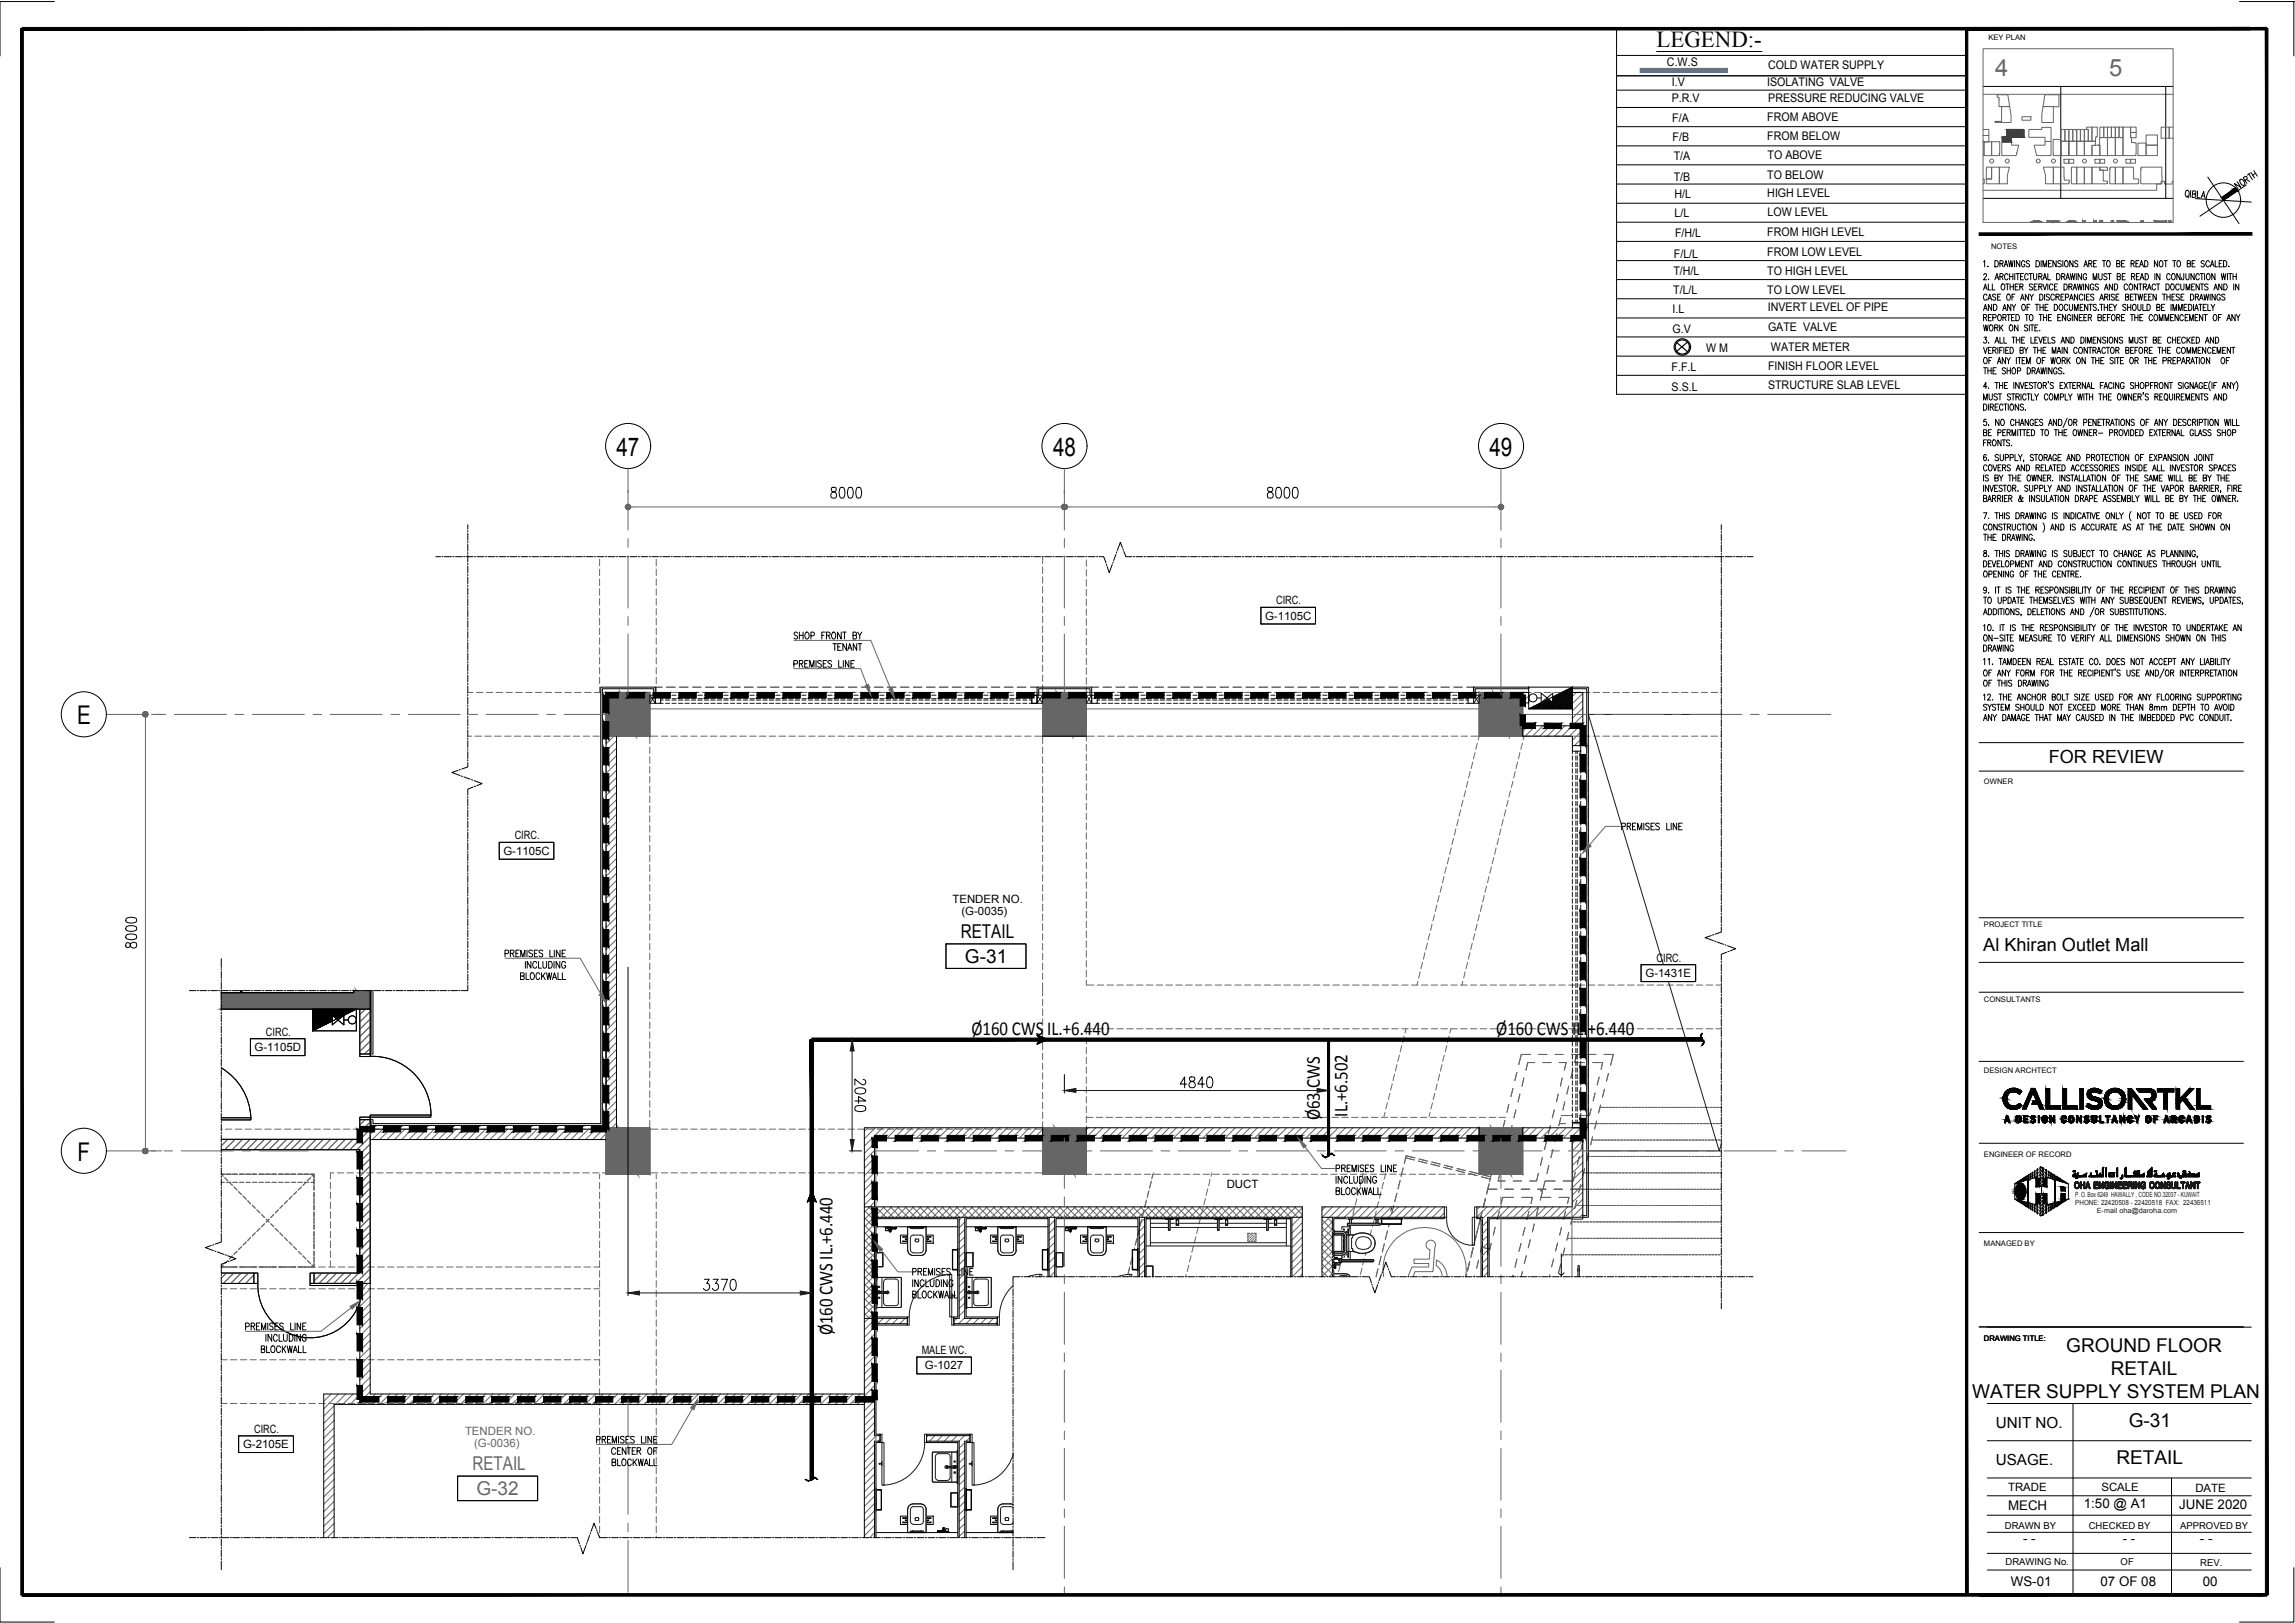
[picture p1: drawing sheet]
<svg xmlns="http://www.w3.org/2000/svg" width="420mm" height="297mm" viewBox="0 0 420 297" stroke-linecap="round" stroke-linejoin="round" font-family="sans-serif">
<defs><g id="words">
<g font-size="4.7">
<text x="112.9" y="83.4">47</text>
<text x="192.8" y="83.4">48</text>
<text x="272.7" y="83.4">49</text>
<text x="14.1" y="132.5">E</text>
<text x="14.2" y="212.5">F</text>
</g>
<g font-size="4.4" fill="#666">
<text x="365.3" y="13.9">4</text>
<text x="386.1" y="13.9">5</text>
</g>
<text font-size="4.2" x="303.3" y="8.5">LEGEND:-</text>
<g font-size="3.6">
<text x="177.8" y="189.5">Ø160 CWS IL.+6.440</text>
<text x="273.9" y="189.5">Ø160 CWS IL.+6.440</text>
<text x="241.6" y="205" transform="rotate(-90 241.6 205)">Ø63 CWS</text>
<text x="246.7" y="204.4" transform="rotate(-90 246.7 204.4)">IL.+6.502</text>
<text x="152.4" y="244.4" transform="rotate(-90 152.4 244.4)">Ø160 CWS IL.+6.440</text>
</g>
<g font-size="3.5">
<text x="175.9" y="171.6">RETAIL</text>
<text x="176.7" y="176.3">G-31</text>
<text x="378.3" y="247.4">GROUND FLOOR</text>
<text x="386.4" y="251.7">RETAIL</text>
<text x="361.1" y="255.9">WATER SUPPLY SYSTEM PLAN</text>
<text x="389.7" y="261.1">G-31</text>
<text x="387.5" y="267.9">RETAIL</text>
</g>
<g font-size="3.5" fill="#666">
<text x="86.5" y="269.1">RETAIL</text>
<text x="87.2" y="273.7">G-32</text>
</g>
<g font-size="3.3">
<text x="375.1" y="139.6">FOR REVIEW</text>
<text x="363.1" y="174.1">Al Khiran Outlet Mall</text>
</g>
<g font-size="2.8">
<text x="365.4" y="261.3">UNIT NO.</text>
<text x="365.4" y="268.1">USAGE.</text>
</g>
<g font-size="2.4">
<text x="381.5" y="276">1:50 @ A1</text>
<text x="367.6" y="276.4">MECH</text>
<text x="398.9" y="276.2">JUNE 2020</text>
<text x="370.4" y="282.4">- -</text>
<text x="388.6" y="282.3">- -</text>
<text x="402.8" y="282.3">- -</text>
<text x="368.1" y="290.2">WS-01</text>
<text x="384.6" y="290.2">07 OF 08</text>
<text x="403.3" y="290.2">00</text>
</g>
<g font-size="2.2">
<text x="305.2" y="12.1">C.W.S</text>
<text x="306.1" y="15.8">I.V</text>
<text x="323.5" y="15.8">ISOLATING VALVE</text>
<text x="323.7" y="12.7">COLD WATER SUPPLY</text>
<text x="306.1" y="18.7">P.R.V</text>
<text x="306.2" y="22.4">F/A</text>
<text x="323.6" y="22.1">FROM ABOVE</text>
<text x="323.7" y="18.7">PRESSURE REDUCING VALVE</text>
<text x="306.2" y="25.8">F/B</text>
<text x="306.4" y="29.3">T/A</text>
<text x="323.6" y="25.6">FROM BELOW</text>
<text x="323.6" y="29.2">TO ABOVE</text>
<text x="306.4" y="33.2">T/B</text>
<text x="323.6" y="32.8">TO BELOW</text>
<text x="306.6" y="36.3">H/L</text>
<text x="306.6" y="39.7">L/L</text>
<text x="323.6" y="36.1">HIGH LEVEL</text>
<text x="323.6" y="39.6">LOW LEVEL</text>
<text x="306.5" y="47.2">F/L/L</text>
<text x="306.7" y="43.3">F/H/L</text>
<text x="323.6" y="46.9">FROM LOW LEVEL</text>
<text x="323.6" y="43.3">FROM HIGH LEVEL</text>
<text x="306.3" y="53.8">T/L/L</text>
<text x="306.4" y="50.3">T/H/L</text>
<text x="323.6" y="50.4">TO HIGH LEVEL</text>
<text x="323.6" y="53.8">TO LOW LEVEL</text>
<text x="306.2" y="57.2">I.L</text>
<text x="323.6" y="57">INVERT LEVEL OF PIPE</text>
<text x="306.2" y="61">G.V</text>
<text x="312.3" y="64.3">W M</text>
<text x="323.7" y="60.6">GATE VALVE</text>
<text x="324.2" y="64.2">WATER METER</text>
<text x="306" y="67.9">F.F.L</text>
<text x="306" y="71.6">S.S.L</text>
<text x="323.7" y="67.6">FINISH FLOOR LEVEL</text>
<text x="323.7" y="71.1">STRUCTURE SLAB LEVEL</text>
</g>
<g font-size="2.1">
<text x="231.6" y="113.4">G-1105C</text>
<text x="233.6" y="110.6">CIRC.</text>
<text x="94.2" y="153.6">CIRC.</text>
<text x="92.2" y="156.4">G-1105C</text>
<text x="174.4" y="165.3">TENDER NO.</text>
<text x="176" y="167.5">(G-0035)</text>
<text x="301.2" y="178.8">G-1431E</text>
<text x="303.3" y="176">CIRC.</text>
<text x="48.7" y="189.6">CIRC.</text>
<text x="46.6" y="192.4">G-1105D</text>
<text x="224.6" y="217.5">DUCT</text>
<text x="168.7" y="247.8">MALE WC.</text>
<text x="169.3" y="250.6">G-1027</text>
<text x="46.5" y="262.2">CIRC.</text>
<text x="44.5" y="265">G-2105E</text>
<text x="367.6" y="273">TRADE</text>
<text x="384.7" y="273">SCALE</text>
<text x="401.9" y="273">DATE</text>
</g>
<g font-size="2.1" fill="#666">
<text x="85.1" y="262.7">TENDER NO.</text>
<text x="86.8" y="264.9">(G-0036)</text>
</g>
<g font-size="1.7">
<text x="367" y="279.8">DRAWN BY</text>
<text x="382.4" y="279.8">CHECKED BY</text>
<text x="399.1" y="279.8">APPROVED BY</text>
<text x="367.2" y="286.5">DRAWING No.</text>
<text x="388.2" y="286.5">OF</text>
<text x="402.8" y="286.7">REV.</text>
</g>
<g font-size="1.4">
<text x="364" y="7.4">KEY PLAN</text>
<text x="364.5" y="45.6">NOTES</text>
<text x="363.2" y="143.5">OWNER</text>
<text x="363.2" y="169.7">PROJECT TITLE</text>
<text x="363.2" y="183.3">CONSULTANTS</text>
<text x="363.2" y="196.4">DESIGN ARCHTECT</text>
<text x="363.2" y="211.7">ENGINEER OF RECORD</text>
<text x="363.2" y="228.1">MANAGED BY</text>
<text x="363.2" y="245.3">DRAWING TITLE:</text>
</g>
<g font-size="1.3" fill="#1a1a1a">
<text x="379.9" y="219.1">P. O. Box 6249 HAWALLY , CODE NO.32037 - KUWAIT</text>
<text x="379.9" y="220.6">PHONE: 22420508 - 22420518 FAX: 22436511</text>
<text x="383.9" y="221.9">E-mail oha@daroha.com</text>
</g>
</g></defs>
<!-- layer: General Layout mezz$0$S-280-M_STRUCT_FRAME -->
<g fill="none" stroke="#666" stroke-width=".18">
<path d="M109.8 102.3v1.3M109.8 104.2v1.2M109.8 105.9v1.3M109.8 107.8v1.2M109.8 109.5v1.3M109.8 111.4v1.2M109.8 113.1v1.3M109.8 115v1.1M109.8 116.7v1.2M109.8 118.6v1.1M120.1 102.3v1.3M120.1 104.2v1.2"/>
<path d="M120.1 105.9v1.3M120.1 107.8v1.2M120.1 109.5v1.3M120.1 111.4v1.2M120.1 113.1v1.3M120.1 115v1.1M120.1 116.7v1.2M120.1 118.6v1.1M190.9 102v1.2M190.9 103.7v1.3M190.9 105.6v1.2M190.9 107.3v1.3"/>
<path d="M190.9 109.2v1.1M190.9 110.9v1.3M190.9 112.8v1.1M190.9 114.5v1.3M190.9 116.4v1.1M190.9 118.1v1.2M190.9 120v1.1M198.9 102.5v1.2M198.9 104.3v1.1M198.9 106.1v1.2M198.9 107.9v1.1M198.9 109.6v1.3"/>
<path d="M198.9 111.4v1.2M198.9 113.2v1.3M198.9 115v1.2M198.9 116.8v1.3M198.9 118.6v1.2M85.6 134.7h.8M85.6 126.7h1M87 134.7h1.2M87.2 126.7h1.2M88.8 134.7h1.2M89 126.7h1.2M90.6 134.7h1.2"/>
<path d="M90.8 126.7h1.2M92.4 134.7h1.2M92.6 126.7h1.2M94.1 134.7h1.3M94.4 126.7h1.2M96 134.7h1.2M96.2 126.7h1.2M97.7 134.7h1.3M98 126.7h1.2M99.6 134.7h1.2M99.8 126.7h1.2M101.3 134.7h1.3"/>
<path d="M101.6 126.7h1.2M103.2 134.7h1.2M103.4 126.7h1.2M104.9 134.7h1.2M105.2 126.7h1.2M106.8 134.7h1.1M107 126.7h1.2M108.5 134.7h1.2M108.8 126.7h1.2M109.8 120.3v1.2M109.8 122.2v1.1M109.8 123.9v1.2"/>
<path d="M109.8 125.8v.9M110.4 134.7h.6v1.4M110.6 126.7h1.2M111 136.7v1.2M111 138.5v1.2M112.4 126.7h1.2M114.2 126.7h1.2M116 126.7h1.2M117.8 126.7h1.2M119 136.7v1.2M119 138.5v1.2M119.6 126.7h1.2"/>
<path d="M120.1 120.3v1.2M120.1 122.2v1.1M120.1 123.9v1.2M120.1 125.8v.9M120.4 134.7h-1.4v1.4M121.1 134.7h1.2M121.4 126.7h1.2M122.9 134.7h1.1M123.2 126.7h1.2M124.7 134.7h1.2M125 126.7h1.2M126.4 134.7h1.2"/>
<path d="M126.8 126.7h1.2M128.3 134.7h1.2M128.6 126.7h1.2M130 134.7h1.2M130.4 126.7h1.2M131.8 134.7h1.3M132.2 126.7h1.1M133.6 134.7h1.2M134 126.7h1.2M135.4 134.7h1.3M135.8 126.7h1.1M137.2 134.7h1.2"/>
<path d="M137.6 126.7h1.2M139 134.7h1.3M139.4 126.7h1.1M140.8 134.7h1.2M141.2 126.7h1.2M142.6 134.7h1.2M143 126.7h1.1M144.4 134.7h1.2M144.7 126.7h1.3M146.2 134.7h1.2M146.6 126.7h1.1M148 134.7h1.2"/>
<path d="M148.3 126.7h1.3M149.8 134.7h1.2M150.2 126.7h1.1M151.6 134.7h1.2M151.9 126.7h1.3M153.4 134.7h1.2M153.8 126.7h1.1M155.2 134.7h1.2M155.5 126.7h1.3M157 134.7h1.2M157.4 126.7h1.1M158.8 134.7h1.2"/>
<path d="M159.1 126.7h1.3M160.6 134.7h1.2M161 126.7h1.1M162.4 134.7h1.2M162.7 126.7h1.3M164.2 134.7h1.2M164.5 126.7h1.2M166 134.7h1.2M166.3 126.7h1.2M167.8 134.7h1.2M168.1 126.7h1.2M169.6 134.7h1.2"/>
<path d="M169.9 126.7l1.2 .1M171.4 134.7h1.2M171.7 126.8h1.2M173.2 134.7h1.2M173.5 126.8h1.2M175 134.7h1.2M175.3 126.8h1.2M176.8 134.7h1.2M177.1 126.8h1.2M178.6 134.7h1.2M178.9 126.8h1.2M180.4 134.7h1.2"/>
<path d="M180.7 126.8h1.2M182.2 134.7h1.2M182.5 126.8h1.2M184 134.7h1.2M184.3 126.8h1.2M185.8 134.7h1.2M186.1 126.8h1.2M187.6 134.7h1.2M187.9 126.8h1.2M189.4 134.7h1.5v1.4M189.7 126.8h1.2M190.9 121.7v1.2"/>
<path d="M190.9 123.6v1.1M190.9 125.3v1.4M190.9 136.7v1.2M190.9 138.5v1.2M198.9 125.8v.9h1.5M198.9 120.4v1.3M198.9 122.2v1.2M198.9 124v1.3M198.9 136.2v1.2M198.9 138v1.2M198.9 139.8v1.2M200.4 134.7h-1.5v.9"/>
<path d="M201 134.7h1.2M201 126.7h1.2M202.8 134.7h1.2M202.8 126.7h1.2M204.6 134.7h1.2M204.6 126.7h1.2M206.4 134.7h1.2M206.4 126.7h1.2M208.2 134.7h1.2M208.2 126.7h1.2M210 134.7h1.2M210 126.7h1.2"/>
<path d="M211.8 134.7h1.1M211.8 126.7h1.1M213.6 134.7h1.2M213.6 126.7h1.2M215.3 134.7h1.2M215.3 126.7h1.2M217.2 134.7h1.2M217.2 126.7h1.2M218.9 134.7h1.2M218.9 126.7h1.2M220.8 134.7h1.2M220.8 126.7h1.2"/>
<path d="M222.5 134.7h1.2M222.5 126.7h1.2M224.3 134.7h1.3M224.3 126.7h1.3M226.1 134.7h1.2M226.1 126.7h1.2M227.9 134.7h1.3M227.9 126.7h1.3M229.7 134.7h1.2M229.7 126.7h1.2M231.5 134.7h1.2M231.5 126.7h1.2"/>
<path d="M233.3 134.7h1.2M233.3 126.7h1.2M235.1 134.7h1.2M235.1 126.7h1.2M236.9 134.7h1.2M236.9 126.7h1.2M238.7 134.7h1.2M238.7 126.7h1.2M240.5 134.7h1.2M240.5 126.7h1.2M242.3 134.7h1.2M242.3 126.7h1.2"/>
<path d="M244.1 134.7h1.2M244.1 126.7h1.2M245.9 134.7h1.2M245.9 126.7h1.2M247.7 134.7h1.2M247.7 126.7h1.2M249.5 134.7h1.2M249.5 126.7h1.2M251.3 134.7h1.2M251.3 126.7h1.2M253.1 134.7h1.2M253.1 126.7h1.2"/>
<path d="M254.9 134.7h1.2M254.9 126.7h1.2M256.7 134.7h1.2M256.7 126.7h1.2M258.5 134.7h1.2M258.5 126.7h1.2M260.3 134.7h1.2M260.3 126.7h1.2M262.1 134.7h1.2M262.1 126.7h1.2M263.9 134.7h1.2M263.9 126.7h1.2"/>
<path d="M265.7 134.7h1.2M265.7 126.7h1.2M267.5 134.7h1.2M267.5 126.7h1.2M269.3 134.7h1.5l-.2 .7M269.3 126.7h1.5M269.6 139.5l-.3 1.2M270 137.7l-.3 1.2M270.5 136l-.3 1.1M277.8 139.5l-.3 1.2M278.3 137.7l-.3 1.2M278.7 136l-.3 1.1"/>
<path d="M278.8 134.7h1.5M278.8 126.7h1.5M279 134.7l-.2 .7M280.9 134.7h1.2M280.9 126.7h1.2M282.7 134.7h1.2M282.7 126.7h1.2M284.5 134.7h1.2M284.5 126.7h1.2M286.3 134.7h1.2M286.3 126.7h1.2M288.1 134.7h1.2"/>
<path d="M288.1 126.7h1.2M289.9 134.7h1.2M289.9 126.7h1.2M291.7 134.7h1.2M291.7 126.7h1.2M293.5 134.7h1.2M293.5 126.7h1.2M295.3 134.7h1.2M295.3 126.7h1.2M297.1 134.7h1.2M297.1 126.7h1.2M298.9 134.7h1.2"/>
<path d="M298.9 126.7h1.2M300.7 134.7h1.1M300.7 126.7h1.1M302.5 134.7h1.2M302.5 126.7h1.2M304.2 134.7h1.2M304.2 126.7h1.2M306.1 134.7h1.2M306.1 126.7h1.2M307.8 134.7h1.2M307.8 126.7h1.2M309.7 134.7h1.2"/>
<path d="M309.7 126.7h1.2M311.4 134.7h1.2M311.4 126.7h1.2M313.2 134.7h1.3M313.2 126.7h1.3M315 134.7h.1M315 126.7h.1M111 140.3v1.2M111 142.1v1.2M111 143.9v1.2M111 145.7v1.2M111 147.5v1.2"/>
<path d="M111 149.3v1.2M111 151.1v1.2M111 152.9v1.2M111 154.7v1.2M111 156.5v1.2M111 158.3v1.2M119 140.3v1.2M119 142.1v1.2M119 143.9v1.2M119 145.7v1.2M119 147.5v1.2M119 149.3v1.2"/>
<path d="M119 151.1v1.2M119 152.9v1.2M119 154.7v1.2M119 156.5v1.2M119 158.3v1.2M190.9 140.3v1.2M190.9 142.1v1.2M190.9 143.9v1.2M190.9 145.7v1.2M190.9 147.5v1.2M190.9 149.3v1.2M190.9 151.1v1.2"/>
<path d="M190.9 152.9v1.2M190.9 154.7v1.2M190.9 156.5v1.2M190.9 158.3v1.2M198.9 141.6v1.2M198.9 143.4v1.2M198.9 145.2v1.2M198.9 147v1.2M198.9 148.8v1.2M198.9 150.6v1.2M198.9 152.4v1.2M198.9 154.2v1.2"/>
<path d="M198.9 156v1.2M198.9 157.8v1.2M198.9 159.6v1.2M264.8 158.7l-.3 1.1M265.3 156.9l-.3 1.2M265.7 155.2l-.3 1.2M266.1 153.4l-.3 1.2M266.5 151.7l-.2 1.2M267 149.9l-.3 1.2M267.4 148.2l-.3 1.2M267.8 146.5l-.3 1.1M268.3 144.7l-.3 1.2"/>
<path d="M268.7 143l-.3 1.1M269.2 141.2l-.3 1.2M273 158.7l-.2 1.1M273.5 156.9l-.3 1.2M273.9 155.2l-.3 1.2M274.4 153.4l-.3 1.2M274.8 151.7l-.3 1.2M275.2 149.9l-.3 1.2M275.7 148.2l-.3 1.2M276.1 146.5l-.3 1.1M276.5 144.7l-.3 1.2M277 143l-.3 1.1"/>
<path d="M277.4 141.2l-.3 1.2M111 160.1v1.2M111 161.9v1.2M111 163.7v1.2M111 165.5v1.2M111 167.3v1.2M111 169.1v1.2M111 170.9v1.2M111 172.7v1.1M111 174.5v1.2M111 176.3v1.1M111 178.1v1.2"/>
<path d="M111 179.9v1.1M119 160.1v1.2M119 161.9v1.2M119 163.7v1.2M119 165.5v1.2M119 167.3v1.2M119 169.1v1.2M119 170.9v1.2M119 172.7v1.1M119 174.5v1.2M119 176.3v1.1M119 178.1v1.2"/>
<path d="M119 179.9v1.1M190.9 160.1v1.2M190.9 161.9v1.2M190.9 163.7v1.2M190.9 165.5v1.2M190.9 167.3v1.2M190.9 169.1v1.2M190.9 170.9v1.2M190.9 172.7v1.2M190.9 174.5v1.2M190.9 176.3v1.2M190.9 178.1v1.2"/>
<path d="M190.9 179.9v2.4M198.9 161.4v1.2M198.9 163.2v1.2M198.9 165v1.2M198.9 166.8v1.2M198.9 168.6v1.2M198.9 170.4v1.2M198.9 172.2v1.2M198.9 174v1.2M198.9 175.8v1.2M198.9 177.6v1.2M198.9 179.4v.9h1.4"/>
<path d="M259.6 179.6l-.2 .7M260 177.9l-.3 1.1M260.4 176.1l-.3 1.2M260.9 174.4l-.3 1.1M261.3 172.6l-.3 1.2M261.7 170.9l-.2 1.1M262.2 169.1l-.3 1.2M262.6 167.4l-.3 1.2M263.1 165.6l-.3 1.2M263.5 163.9l-.3 1.2M263.9 162.2l-.2 1.1M264.4 160.4l-.3 1.2"/>
<path d="M267.8 179.6l-.2 .7M268.2 177.9l-.2 1.1M268.7 176.1l-.3 1.2M269.1 174.4l-.3 1.1M269.5 172.6l-.3 1.2M270 170.9l-.3 1.1M270.4 169.1l-.3 1.2M270.8 167.4l-.2 1.2M271.3 165.6l-.3 1.2M271.7 163.9l-.3 1.2M272.2 162.2l-.3 1.1M272.6 160.4l-.3 1.2"/>
<path d="M111 181.6v1.3M111 183.5v1.1M111 185.2v1.3M111 187.1v1.1M111 188.8v1.3M111 190.7v1.1M111 192.4v1.3M111 194.3v1.1M111 196v1.3M111 197.9v1.1M111 199.6v1.3M119 181.6v1.3"/>
<path d="M119 183.5v1.1M119 185.2v1.3M119 187.1v1.1M119 188.8v1.3M119 190.7v1.1M119 192.4v1.3M119 194.3v1.1M119 196v1.3M119 197.9v1.1M119 199.6v1.3M190.9 182.9v1.2M190.9 184.6v1.3"/>
<path d="M190.9 186.5v1.1M190.9 188.2v2.1M190.9 191v1.1M190.9 192.7v1.2M190.9 194.5v1.2M190.9 196.3v1.2M190.9 198.1v1.2M190.9 199.9v1.2M198.9 189.9v1.2M198.9 191.7v1.2M198.9 193.5v1.2M198.9 195.3v1.2"/>
<path d="M198.9 197.1v1.2M198.9 198.9v1.2M200.3 188.3h-1.4v1M200.9 188.3h1.2M200.9 180.3h1.2M202.6 188.3h1.3M202.6 180.3h1.3M204.5 188.3h1.2M204.5 180.3h1.2M206.2 188.3h1.3M206.2 180.3h1.3M208.1 188.3h1.2"/>
<path d="M208.1 180.3h1.2M209.8 188.3h1.3M209.8 180.3h1.3M211.7 188.3h1.2M211.7 180.3h1.2M213.4 188.3h1.3M213.4 180.3h1.3M215.3 188.3h1.2M215.3 180.3h1.2M217 188.3h1.3M217 180.3h1.3M218.9 188.3h1.1"/>
<path d="M218.9 180.3h1.1M220.6 188.3h1.2M220.6 180.3h1.2M222.5 188.3h1.1M222.5 180.3h1.1M224.2 188.3h1.2M224.2 180.3h1.2M226.1 188.3h1.1M226.1 180.3h1.1M227.8 188.3h1.2M227.8 180.3h1.2M229.7 188.3h1.1"/>
<path d="M229.7 180.3h1.1M231.4 188.3h1.2M231.4 180.3h1.2M233.2 188.3h1.2M233.2 180.3h1.2M235 188.3h1.2M235 180.3h1.2M236.8 188.3h1.2M236.8 180.3h1.2M238.6 188.3h1.2M238.6 180.3h1.2M240.4 188.3h1.2"/>
<path d="M240.4 180.3h1.2M242.2 188.3h1.2M242.2 180.3h1.2M244 188.3h1.2M244 180.3h1.2M245.8 188.3h1.2M245.8 180.3h1.2M247.6 188.3h1.2M247.6 180.3h1.2M249.4 188.3h1.2M249.4 180.3h1.2M251.2 188.3h1.2"/>
<path d="M251.2 180.3h1.2M253 188.3h1.2M253 180.3h1.2M254.8 188.3h1.2M254.8 180.3h1.2M254.9 198.4l-.3 1.1M255.3 196.6l-.3 1.2M255.7 194.8l-.2 1.2M256.2 193.1l-.3 1.2M256.6 188.3h1.2M256.6 191.4l-.3 1.1M256.6 180.3h1.2"/>
<path d="M257 189.6l-.2 1.2M257.4 188.3l-.2 .7M258.4 188.3h1.2M258.4 180.3h1.2M260.2 188.3h1.2M260.2 180.3h1.2M262 188.3h1.2M262 180.3h1.2M263.1 198.4l-.3 1.1M263.6 196.6l-.3 1.2M263.8 188.3h1.2M263.8 180.3h1.2"/>
<path d="M264 194.8l-.3 1.2M264.4 193.1l-.3 1.2M264.9 191.4l-.3 1.1M265.3 189.6l-.3 1.2M265.6 188.3h1.2M265.6 180.3h1.2M265.6 188.3l-.2 .7M267.4 188.3h1.2M267.4 180.3h1.2M269.2 188.3h1.2M269.2 180.3h1.2M271 188.3h1.2"/>
<path d="M271 180.3h1.2M272.8 188.3h1.2M272.8 180.3h1.2M274.6 188.3h1.2M274.6 180.3h1.2M276.4 188.3h1.2M276.4 180.3h1.2M278.2 188.3h1.2M278.2 180.3h1.2M280 188.3h1.2M280 180.3h1.2M281.8 188.3h1.2"/>
<path d="M281.8 180.3h1.2M283.6 188.3h1.2M283.6 180.3h1.2M285.4 188.3h1.2M285.4 180.3h1.2M287.2 188.3h1.2M287.2 180.3h1.2M289 188.3h1.2M289 180.3h1.2M290.8 188.3h1.2M290.8 180.3h1.2M292.6 188.3h1.2"/>
<path d="M292.6 180.3h1.2M294.4 188.3h1.2M294.4 180.3h1.2M296.2 188.3h1.1M296.2 180.3h1.1M297.9 188.3h1.3M297.9 180.3h1.3M299.8 188.3h1.1M299.8 180.3h1.1M301.5 188.3h1.3M301.5 180.3h1.3M303.4 188.3h1.1"/>
<path d="M303.4 180.3h1.1M305.1 188.3h1.3M305.1 180.3h1.3M307 188.3h1.1M307 180.3h1.1M308.7 188.3h1.3M308.7 180.3h1.3M310.6 188.3h1.1M310.6 180.3h1.1M312.3 188.3h1.3M312.3 180.3h1.3M314.2 188.3h.9"/>
<path d="M314.2 180.3h.9M40.5 206.7h.2M40.5 214.9h1M41.3 206.7h1.2M42.1 214.9h1.2M43.1 206.7h1.2M43.9 214.9h1.2M44.9 206.7h1.2M45.7 214.9h1.2M46.7 206.7h1.2M47.5 214.9h1.2M48.5 206.7h1.2"/>
<path d="M49.3 214.9h1.2M50.2 206.7h1.3M51.1 214.9h1.2M52.1 206.7h1.2M52.9 214.9h1.2M53.8 206.7h1.3M54.7 214.9h1.2M55.7 206.7h1.2M56.5 214.9h1v1M57.4 206.7h1.3M57.5 216.5v1.2M57.5 218.3v1.2"/>
<path d="M59.3 206.7h1.2M60.5 216.4v1.2M60.5 218.2v1.2M60.5 220v1.2M61 206.7h1.2M61.1 214.7h-.6v1.1M61.8 214.7h1.1M62.9 206.7h1.2M63.5 214.7h1.2M64.6 206.7h1.2M65.4 214.7h1.1M66.5 206.7h1.1"/>
<path d="M67.1 214.7h1.2M68.2 206.7h1.2M69 214.7h1.1M70.1 206.7h1.1M70.7 214.7h1.2M71.8 206.7h1.2M72.5 214.7h1.2M73.6 206.7h1.2M74.3 214.7h1.2M75.4 206.7h1.2M76.1 214.7h1.2M77.2 206.7h1.2"/>
<path d="M77.9 214.7h1.2M79 206.7h1.2M79.7 214.7h1.2M80.8 206.7h1.2M81.5 214.7h1.2M82.6 206.7h1.2M83.3 214.7h1.2M84.4 206.7h1.2M85.1 214.7h1.2M86.2 206.7h1.2M86.9 214.7h1.2M88 206.7h1.2"/>
<path d="M88.7 214.7h1.2M89.8 206.7h1.2M90.5 214.7h1.2M91.6 206.7h1.2M92.3 214.7h1.2M93.4 206.7h1.2M94.1 214.7h1.2M95.2 206.7h1.2M95.9 214.7h1.2M97 206.7h1.2M97.7 214.7h1.2M98.8 206.7h1.2"/>
<path d="M99.5 214.7h1.2M100.6 206.7h1.2M101.3 214.7h1.2M102.4 206.7h1.2M103.1 214.7h1.2M104.2 206.7h1.2M104.9 214.7h1.2M106 206.7h1.2M106.7 214.7h1.2M107.8 206.7h1.2M108.5 214.7h1.2M109.6 206.7h1.4"/>
<path d="M109.8 214.9v.9M109.8 216.4v1.2M109.8 218.2v1.2M109.8 220v1.2M110.3 214.7h.7M111 201.5v1.1M111 203.2v1.3M111 205v1.4M119 201.5v1.1M119 203.2v1.3M119 205v1.4M119 206.7h1.5"/>
<path d="M119 214.7h1.4M120.1 214.9v.9M120.1 216.4v1.2M120.1 218.2v1.2M120.1 220v1.2M121.1 206.7h1.2M121.1 214.7h1.2M122.9 206.7h1.1M122.9 214.7h1.1M124.7 206.7h1.2M124.7 214.7h1.2M126.4 206.7h1.2"/>
<path d="M126.4 214.7h1.2M128.3 206.7h1.2M128.3 214.7h1.2M130 206.7h1.2M130 214.7h1.2M131.8 206.7h1.3M131.8 214.7h1.3M133.6 206.7h1.2M133.6 214.7h1.2M135.4 206.7h1.3M135.4 214.7h1.3M137.2 206.7h1.2"/>
<path d="M137.2 214.7h1.2M139 206.7h1.3M139 214.7h1.3M140.8 206.7h1.2M140.8 214.7h1.2M142.6 206.7h1.2M142.6 214.7h1.2M144.4 206.7h1.2M144.4 214.7h1.2M146.2 206.7h1.2M146.2 214.7h1.2M148 206.7h1.2"/>
<path d="M148 214.7h1.2M149.8 206.7h1.2M149.8 214.7h1.2M151.6 206.7h1.2M151.6 214.7h1.2M153.4 206.7h1.2M153.4 214.7h1.2M155.2 206.7h1.2M155.2 214.7h1.2M157 206.7h1.2M157 214.7h1.2M158.8 206.7h1.2"/>
<path d="M158.8 214.7h1.2M160.6 206.7h1.2M160.6 214.7h1.2M162.4 206.7h1.2M162.4 214.7h1.2M164.2 206.7h1.2M164.2 214.7h1.2M166 206.7h1.2M166 214.7h1.2M167.8 206.7h1.2M167.8 214.7h1.2M169.6 206.7h1.2"/>
<path d="M169.6 214.7h1.2M171.4 206.7h1.2M171.4 214.7h1.2M173.2 206.7h1.2M173.2 214.7h1.2M175 206.7h1.2M175 214.7h1.2M176.8 206.7h1.2M176.8 214.7h1.2M178.6 206.7h1.2M178.6 214.7h1.2M180.4 206.7h1.2"/>
<path d="M180.4 214.7h1.2M182.2 206.7h1.2M182.2 214.7h1.2M184 206.7h1.2M184 214.7h1.2M185.8 206.7h1.2M185.8 214.7h1.2M187.6 206.7h1.2M187.6 214.7h1.2M189.4 206.7h1.5M189.4 214.7h1.5M190.9 201.7v1.2"/>
<path d="M190.9 203.5v1.2M190.9 205.3v1.1M198.9 214.9h1M198.9 204.5h1.2M198.9 200.7v1.2M198.9 202.5v1.2M198.9 204.2v1.3M198.9 206.1v1.1M198.9 207.8v1.3M198.9 209.7v.9M200.5 214.9h1.2M200.7 204.5h1.2"/>
<path d="M202.3 214.9h1.2M202.5 204.5h1.2M204 214.9h1.3M204.3 204.5h1.2M205.9 214.9h1.2M206.1 204.5h1.2M207.6 214.9h1.3M207.9 204.5h1.2M209.5 214.9h1.2M209.7 204.5h1.2M209.8 219.8l-.3 1.2M209.9 219.6l-.3 1.2"/>
<path d="M210.3 218.1l-.3 1.1M210.4 217.9l-.3 1.2M210.7 216.4l-.3 1.1M210.8 216.1l-.3 1.2M211.2 214.7l-.3 1.1M211.2 214.9h1.3M211.5 204.5h1.2M213.1 214.9h1.1M213.3 204.5h1.2M214.8 214.9h1.3M215.1 204.5h1.2M216.7 214.9h1.1"/>
<path d="M216.9 204.5h1.2M218.4 214.9h1.3M218.7 204.5h1.2M220.3 214.9h1.1M220.5 204.5h1.2M220.7 219.4l-.3 1.1M221.1 217.6l-.3 1.2M221.5 215.8l-.2 1.2M221.9 214.7l-.2 .6M222 214.9h1.3M222.3 204.5h1.2M223.9 214.9h1.1"/>
<path d="M224.1 204.5h1.2M225.6 214.9h1.2M225.9 204.5h1.2M227.5 214.9h1.1M227.7 204.5h1.2M229.2 214.9h1.2M229.5 204.5h1.2M231.1 214.9h1.1M231.3 204.5h1.2M232.8 214.9h1.2M233 204.5h1.3M234.6 214.9h1.2"/>
<path d="M234.9 204.5h1.2M236.4 214.9h1.2M236.6 204.5h1.3M238.2 214.9h1.2M238.5 204.5h1.1M240 214.9h1.2M240.2 204.5h1.3M241.8 214.9h1.2M242.1 204.5h1.1M243.6 214.9h1.2M243.8 204.5h1.3M245.4 214.9h1.2"/>
<path d="M245.7 204.5h1.1M247.2 214.9h1.2M247.4 204.5h1.3M248.4 219.4l-.3 1.1M248.8 217.6l-.3 1.2M249 214.9h1.2M249.3 204.5h1.1M249.3 215.9l-.3 1.2M249.6 214.7l-.2 .6M250.8 214.9h1.2M251 204.5h1.3M252.4 219.9l-.3 1.2"/>
<path d="M252.6 214.9h1.2M252.8 218.1l-.2 1.2M252.9 204.5h1.1M253.3 216.4l-.3 1.2M253.6 203.6l-.2 .7M253.7 214.7l-.3 1.1M254 201.8l-.3 1.2M254.4 214.9h1.2M254.5 200.1l-.3 1.1M254.6 204.5h1.2M256.2 214.9h1.2M256.5 204.5h1.1"/>
<path d="M258 214.9h1.2M258.2 204.5h1.2M259.8 214.9h1.2M260.1 204.5h1.1M261.6 214.9h1.2M261.8 203.6l-.2 .7M261.8 204.5h1.2M262.3 201.8l-.3 1.2M262.7 200.1l-.3 1.1M263.4 214.9h1.2M263.6 204.5h1.2M265.2 214.9h1.2"/>
<path d="M265.4 204.5h1.2M267 214.9h1.2M267.2 204.5h1.2M268.8 214.9h1.2M269 204.5h1.2M270.6 214.9h1.2M270.8 204.5h1.2M272.4 214.9h1.2M272.6 204.5h1.2M274.2 214.9h1.2M274.4 204.5h1.2M276 214.9h1.2"/>
<path d="M277.8 214.9h1M40.5 231.9h1.1M40.5 235.9h1.1M42.1 231.9h1.2M42.2 235.9h1.1M43.9 231.9h1.3M44 235.9h1.2M45.7 231.9h1.2M45.8 235.9h1.1M47.5 231.9h1.3M47.6 235.9h1.2M49.3 231.9h1.2"/>
<path d="M49.4 235.9h1.1M51.1 231.9h1.3M51.2 235.9h1.2M52.9 231.9h1.2M53 235.9h1.1M54.7 231.9h1.3M54.7 235.9h1.3M56.5 231.9h1.2M56.6 235.9h1.1M57.5 220.1v1.2M57.5 221.9v1.2M57.5 223.7v1.2"/>
<path d="M57.5 225.5v1.2M57.5 227.3v1.2M57.5 229.1v1.2M57.5 230.9v1M58.3 231.9h1.3M58.3 235.9h1.3M60.2 231.9h1.1M60.2 235.9h1.1M60.5 221.8v1.2M60.5 223.6v1.2M60.5 225.4v1.2M60.5 227.1v1.3"/>
<path d="M60.5 229v1.2M60.5 230.7v1.2M61.9 231.9h1.3M61.9 235.9h1.3M63.8 231.9h1.1M63.8 235.9h1.1M65.5 231.9h1.3M65.5 235.9h1.3M67.4 231.9h1.1M67.4 235.9h1.1M69.1 231.9h1.3M69.1 235.9h1.3"/>
<path d="M71 231.9h1.1M71 235.9h1.1M72.7 231.9h1.3M72.7 235.9h1.3M74.5 231.9h1.2M74.5 235.9h1.2M76.3 231.9h1.2M76.3 235.9h1.2M78.1 231.9h1.2M78.1 235.9h1.2M79.9 231.9h1.2M79.9 235.9h1.2"/>
<path d="M81.7 231.9h1.2M81.7 235.9h1.2M83.5 231.9h1.2M83.5 235.9h1.2M85.3 231.9h1.2M85.3 235.9h1.2M87.1 231.9h1.2M87.1 235.9h1.2M88.9 231.9h1.2M88.9 235.9h1.2M90.7 231.9h1.2M90.7 235.9h1.2"/>
<path d="M92.5 231.9h1.2M92.5 235.9h1.2M94.3 231.9h1.2M94.3 235.9h1.2M96.1 231.9h1.2M96.1 235.9h1.2M97.9 231.9h1.2M97.9 235.9h1.2M99.7 231.9h1.2M99.7 235.9h1.2M101.5 231.9h1.2M101.5 235.9h1.2"/>
<path d="M103.3 231.9h1.2M103.3 235.9h1.2M105.1 231.9h1.2M105.1 235.9h1.2M106.9 231.9h1.2M106.9 235.9h1.2M108.7 231.9h1.1M108.7 235.9h1.1M109.8 221.8v1.2M109.8 223.5v1.3M109.8 225.4v1.2M109.8 227.1v1.3"/>
<path d="M109.8 229v1.2M109.8 230.7v1.3M109.8 232.6v1.2M109.8 234.3v1.3M109.8 236.2v1.1M109.8 237.9v1.3M109.8 239.8v1.1M120.1 221.8v1.2M120.1 223.5v1.3M120.1 225.4v1.2M120.1 227.1v1.3M120.1 229v1.2"/>
<path d="M120.1 230.7v1.3M120.1 232.6v1.2M120.1 234.3v1.3M120.1 236.2v1.1M120.1 237.9v1.3M120.1 239.8v1.1M206.4 233.6v.1M206.8 231.8l-.3 1.4M207.2 230.3l-.3 1.2M207.3 230.1l-.3 1.2M207.7 228.5l-.3 1.2M207.7 228.4l-.3 1.1"/>
<path d="M208.1 226.8l-.3 1.2M208.2 226.6l-.3 1.2M208.5 225.1l-.3 1.1M208.6 224.9l-.3 1.1M209 223.3l-.3 1.2M209 223.1l-.3 1.2M209.4 221.6l-.3 1.1M209.5 221.4l-.3 1.1M217.2 233.3l-.1 .4M217.6 231.5l-.3 1.2M218.1 229.8l-.3 1.2M218.5 228.1l-.3 1.1"/>
<path d="M218.9 226.3l-.2 1.2M219.4 224.6l-.3 1.1M219.8 222.8l-.3 1.2M220.3 221.1l-.3 1.1M244.9 233.3l-.1 .4M245.4 231.6l-.3 1.1M245.8 229.9l-.3 1.1M246.2 228.1l-.3 1.2M246.7 226.3l-.3 1.2M247.1 224.6l-.3 1.2M247.5 222.9l-.3 1.1M247.9 221.1l-.2 1.2"/>
<path d="M249.3 232.1l-.3 1.1M249.8 230.4l-.3 1.1M250.2 228.6l-.3 1.2M250.7 226.9l-.3 1.1M251.1 225.1l-.3 1.2M251.5 223.4l-.3 1.1M252 221.6l-.3 1.2M40.5 248.9h1.1M40.5 256.9h1.1M42.2 248.9h1.1M42.2 256.9h1.1M44 248.9h1.2"/>
<path d="M44 256.9h1.2M45.8 248.9h1.1M45.8 256.9h1.1M47.6 248.9h1.2M47.6 256.9h1.2M49.4 248.9h1.1M49.4 256.9h1.1M51.2 248.9h1.2M51.2 256.9h1.2M53 248.9h1.1M53 256.9h1.1M54.7 248.9h1.3"/>
<path d="M54.7 256.9h1.3M56.6 248.9h1.1M56.6 256.9h1.1M58.3 248.9h1.3M58.3 256.9h1.3M60.2 248.9h1.1M60.2 256.9h1.1M61.9 248.9h1.3M61.9 256.9h1.3M63.8 248.9h1.1M63.8 256.9h1.1M65.5 248.9h1.3"/>
<path d="M65.5 256.9h1.3M67.4 248.9h1.1M67.4 256.9h1.1M69.1 248.9h1.3M69.1 256.9h1.3M71 248.9h1.1M71 256.9h1.1M72.7 248.9h1.3M72.7 256.9h1.3M74.5 248.9h1.2M74.5 256.9h1.2M76.3 248.9h1.2"/>
<path d="M76.3 256.9h1.2M78.1 248.9h1.2M78.1 256.9h1.2M79.9 248.9h1.2M79.9 256.9h1.2M81.7 248.9h1.2M81.7 256.9h1.2M83.5 248.9h1.2M83.5 256.9h1.2M85.3 248.9h1.2M85.3 256.9h1.2M87.1 248.9h1.2"/>
<path d="M87.1 256.9h1.2M88.9 248.9h1.2M88.9 256.9h1.2M90.7 248.9h1.2M90.7 256.9h1.2M92.5 248.9h1.2M92.5 256.9h1.2M94.3 248.9h1.2M94.3 256.9h1.2M96.1 248.9h1.2M96.1 256.9h1.2M97.9 248.9h1.2"/>
<path d="M97.9 256.9h1.2M99.7 248.9h1.2M99.7 256.9h1.2M101.5 248.9h1.2M101.5 256.9h1.2M103.3 248.9h1.2M103.3 256.9h1.2M105.1 248.9h1.2M105.1 256.9h1.2M106.9 248.9h1.2M106.9 256.9h1.2M108.7 248.9h1.1"/>
<path d="M109.8 255.9v1.2v-.2h-1.1M109.8 241.5v1.3M109.8 243.4v1.1M109.8 245.1v1.3M109.8 247v1.1M109.8 248.7v1.3M109.8 250.6v1.1M109.8 252.3v1.2M109.8 254.2v1.1M109.8 257.8v1.1M109.8 259.5v1.2M120.1 241.5v1.3"/>
<path d="M120.1 243.4v1.1M120.1 245.1v1.3M120.1 247v1.1M120.1 248.7v1.3M120.1 250.6v1.1M120.1 252.3v1.2M120.1 254.2v1.1M120.1 255.9v1.2M120.1 257.8v1.1M120.1 259.5v1.2M109.8 261.4v1.1M109.8 263.1v1.2"/>
<path d="M109.8 264.9v1.2M109.8 266.7v1.2M109.8 268.5v1.2M109.8 270.3v1.2M109.8 272.1v1.2M109.8 273.9v1.2M109.8 275.7v1.2M109.8 277.5v1.2M109.8 279.3v1.2M120.1 261.4v1.1M120.1 263.1v1.2M120.1 264.9v1.2"/>
<path d="M120.1 266.7v1.2M120.1 268.5v1.2M120.1 270.3v1.2M120.1 272.1v1.2M120.1 273.9v1.2M120.1 275.7v1.2M120.1 277.5v1.2M120.1 279.3v1.2M109.8 281.1v.3M120.1 281.1v.3"/>
</g>
<!-- layer: General Layout mezz$0$S-280-MH_COLUMN -->
<path d="M111 130.2v.6M111 126.7v.5M111 127.7v.8M111 129v.7M113 134.7h.5M114 134.7h.7M115.2 134.7h.8M116.5 134.7h.5" fill="none" stroke="#666" stroke-width=".18"/>
<!-- layer: General Layout mezz$0$A-200-M_WALL_EXT -->
<path d="M40.5 181.7h24.3v-.4v1.4h-24.3M67.8 181.3v3.4h-27.3" fill="none" stroke="#666" stroke-width=".18"/>
<!-- layer: General Layout mezz$0$S-280-M_COLUMN -->
<path d="M113.5 134.7h-2.5v-8h8v8h-2.5M111 206.4h8v8.5h-8zM190.9 206.4h8v8.5h-8z" fill="none" stroke="#666" stroke-width=".18"/>
<!-- layer: 01_GROUND FLOOR PLAN$0$ae-00-col-gf-x$0$A-COL -->
<path d="M111 126.7h8v8h-8zM190.9 126.7h8v8h-8zM270.8 126.7h8v8h-8zM111 206.4h8v8.5h-8zM190.9 206.4h8v8.5h-8zM270.8 206.4h8v8.5h-8z" fill="none" stroke="#666" stroke-width=".18"/>
<!-- layer: 01_GROUND FLOOR PLAN$0$ae-00-col-gf-x$0$A-COL-HATCH -->
<g fill="#666" stroke="#666" stroke-width=".18">
<path d="M113.5 126.7h5.5v8z"/>
<path d="M113.5 126.7l5.5 8h-2.6z"/>
<path d="M113.2 206.4h5.8v8.5z"/>
<path d="M113.2 206.4l5.8 8.5h-2.3z"/>
<path d="M273 206.4h5.8v8.5z"/>
<path d="M273 206.4l5.8 8.5h-2.3z"/>
<path d="M193.1 206.4h5.8v8.5z"/>
<path d="M193.1 206.4l5.8 8.5h-2.3z"/>
<path d="M193.5 126.7h5.4v8z"/>
<path d="M193.5 126.7l5.4 8h-2.6z"/>
<path d="M273.4 126.7h5.4v8z"/>
<path d="M273.4 126.7l5.4 8h-2.6z"/>
<path d="M111 126.7l5.4 8-2.9-8zM111 126.7l5.4 8h-5.4z"/>
<path d="M111 206.4l5.7 8.5-3.5-8.5zM111 206.4l5.7 8.5h-5.7z"/>
<path d="M270.8 206.4l5.7 8.5-3.5-8.5zM270.8 206.4l5.7 8.5h-5.7z"/>
<path d="M190.9 206.4l5.7 8.5-3.5-8.5zM190.9 206.4l5.7 8.5h-5.7z"/>
<path d="M190.9 126.7l5.4 8-2.8-8zM190.9 126.7l5.4 8h-5.4z"/>
<path d="M270.8 126.7l5.4 8-2.8-8zM270.8 126.7l5.4 8h-5.4z"/>
<path d="M111 126.7l5.4 8-2.9-8zM111 126.7l5.4 8h-5.4z"/>
<path d="M190.9 126.7l5.4 8-2.8-8zM190.9 126.7l5.4 8h-5.4z"/>
<path d="M270.8 126.7l5.4 8-2.8-8zM270.8 126.7l5.4 8h-5.4z"/>
<path d="M270.8 206.4l5.7 8.5-3.5-8.5zM270.8 206.4l5.7 8.5h-5.7z"/>
<path d="M190.9 206.4l5.7 8.5-3.5-8.5zM190.9 206.4l5.7 8.5h-5.7z"/>
<path d="M111 206.4l5.7 8.5-3.5-8.5zM111 206.4l5.7 8.5h-5.7z"/>
</g>
<!-- layer: 01_GROUND FLOOR PLAN$0$ae-00-col-gf-x$0$A-CON_WALL -->
<path d="M64.8 181.3v.4h-24.3M67.8 181.3v3.4h-27.3" fill="none" stroke="#000" stroke-width=".25"/>
<!-- layer: 01_GROUND FLOOR PLAN$0$ae-00-col-gf-x$0$A-CON-WALL-HATCH -->
<g fill="#666" stroke="#666" stroke-width=".18">
<path d="M40.5 181.7h14.4l-14.4 2.9z"/>
<path d="M40.5 184.6l14.4-2.9 2 3z"/>
<path d="M66.8 181.3l1 3.4v-3.4zM65.5 181.3h1.3l1 3.4z"/>
<path d="M64.8 181.3h.4l1.6 3.4zM64.8 181.3v.4l2 3z"/>
<path d="M65.2 181.3h.3l2.3 3.4zM65.2 181.3l1.6 3.4h1z"/>
<path d="M56.9 184.7h9.9l-2-3zM54.9 181.7h9.9l-7.9 3z"/>
<path d="M66.8 181.3l1 3.4v-3.4zM65.5 181.3h1.3l1 3.4z"/>
<path d="M64.8 181.3h.4l1.6 3.4zM64.8 181.3v.4l2 3z"/>
<path d="M65.2 181.3h.3l2.3 3.4zM65.2 181.3l1.6 3.4h1z"/>
<path d="M56.9 184.7h9.9l-2-3zM54.9 181.7h9.9l-7.9 3z"/>
</g>
<path d="M40.5 184.6l16.4 .1" fill="none" stroke="#666" stroke-width=".18"/>
<!-- layer: 01_GROUND FLOOR PLAN$0$ae-00-gf-st-x$0$A-DOOR -->
<path d="M40.5 195.5a11.1 11.1 0 0 1 5.4 9.1M40.5 204.6h5.4v.4h-5.4" fill="none" stroke="#000" stroke-width=".18"/>
<!-- layer: 01_GROUND FLOOR PLAN$0$ae-00-gf-st-x$0$A1 -->
<g fill="none" stroke="#666" stroke-width=".18">
<path d="M255.7 218.4l-.3 1.5M256.3 216.1l-.4 1.5M256.9 213.8l-.4 1.5M257.3 211.9l1.6 .4M259 211.9l-1.6-.4-.3 1.5M259.7 212.5l1.5 .4M259.8 212.1l1.5 .4M262 213l1.5 .4M262.1 212.7l1.6 .3M264.3 213.6l1.5 .4M264.4 213.3l1.6 .3M266.6 214.2l1.5 .4"/>
<path d="M266.7 213.9l1.6 .3M268.9 214.8l1.5 .4M269 214.4l1.6 .4M271.2 215.4l1.6 .4M271.4 215l1.5 .4-.2 .8M271.9 219.3l-.3 1.5M272.5 217l-.3 1.6M252.3 232.2l-.4 1.5M252.9 229.9l-.4 1.6M253.4 227.6l-.3 1.5M254 225.3l-.4 1.6M254.6 223l-.4 1.5"/>
<path d="M255.1 220.7l-.3 1.5M268.5 233.2l-.1 .5M269.1 230.9l-.4 1.5M269.7 228.5l-.4 1.6M270.2 226.3l-.4 1.5M270.8 223.9l-.4 1.6M271.4 221.6l-.4 1.6"/>
</g>
<!-- layer: 01_GROUND FLOOR PLAN$0$ae-00-gf-st-x$0$A-Stair Hidd -->
<g fill="none" stroke="#666" stroke-width=".18">
<path d="M277 199.2l-.4 1.5M277.7 196.3l-.4 1.5M279 197.3l-.4 1.5M280.2 193h-1.7l-.5 1.8M281 194.5h-1.3l-.3 1.4M281.7 193h1.5M282.4 194.5h1.6M284.7 193h1.5M285.5 194.5h1.2l-.3 1.4M286 197.3l-.3 1.5M287.2 198.8l-.3 1.4M287.7 193h1.5"/>
<path d="M288 195.9l-.4 1.4M288.3 194.5h1.8M288.7 193l-.4 1.4M290.7 193h1.5M291.6 194.5h1.8l-.3 1.2M292.8 197.1l-.4 1.5M293.7 193h1.7l-.5 2M293.8 199.3l-.4 1.5M294.5 196.5l-.4 1.4M271.9 219.6l-.4 1.4M272.4 217.7h1.6M272.6 216.6l-.4 1.5"/>
<path d="M273.3 213.8l-.3 1.4M274.1 210.8l-.4 1.5M274.6 214.7l-.3 1.4h1.2M274.8 207.9l-.4 1.5M275.4 211.9l-.4 1.4M275.5 217.7h1.5M275.5 205l-.3 1.5M276.1 208.9l-.4 1.5M276.2 202.1l-.3 1.5M276.8 206l-.4 1.5M277 216.1h1.6M277.1 219.1h-2l-.3 1.1"/>
<path d="M277.5 203.1l-.3 1.5M278.3 200.2l-.4 1.5M278.5 217.7h1.5M278.6 219.1h1.9l-.2 1.2M281.5 217.7h1.5M281.6 214.7l-.3 1.4h-1.3M282.1 219.1h.1M282.1 219.1h1.8M282.2 217.7l-.1 .3h.3l-.4 1.7M282.4 211.9l-.4 1.4M282.8 216.2l-.3 1.5M282.9 216.1h1.8"/>
<path d="M283.1 208.9l-.4 1.5M283.5 213.3l-.3 1.4M283.8 206l-.3 1.5M284.3 210.4l-.4 1.5M284.5 217.7h1.5M284.6 203.1l-.4 1.5M285 207.5l-.4 1.4M285.3 200.2l-.4 1.5M285.4 219.1h1.8l-.2 1.1M285.5 205.6h1.1M285.7 204.6l-.3 1.4M285.8 204.2h1.9"/>
<path d="M286.5 201.7l-.4 1.4M287.5 217.7h1.7h-1.7M288.1 205.6h1.5M288.4 214.5l-.4 1.6h-1.8M288.7 219.7l-.4 1.5M289.1 211.7l-.3 1.4M289.2 217.7h.4M289.4 216.8l-.4 1.5M289.9 217.7h.3M289.9 208.7l-.4 1.5M289.9 214.7h.3M290.1 213.9l-.4 1.4"/>
<path d="M290.4 217.7h.4M290.4 214.7h.4M290.6 205.6l-.4 1.7M290.7 211.7h.4M290.8 211l-.3 1.5M291 217.7h.4M291 214.7h.4M291.1 205.6h1.6M291.3 202.9l-.3 1.3h-1.8M291.3 211.7h.5M291.4 208.6h.4M291.5 208.1l-.3 1.4"/>
<path d="M291.6 217.7h.5M291.6 214.7h.5M291.9 211.7h.5M291.9 208.6h.5M292 200.1l-.3 1.4M292.2 217.7h.5M292.2 214.7h.5M292.3 205.2l-.4 1.4M292.5 211.7h.4M292.5 208.6h.4M292.8 217.7h.4M292.8 214.7h.4"/>
<path d="M292.8 205.6h.4M292.9 202.7h.3M293 202.3l-.3 1.4M293.1 211.7h.4M293.1 208.6h.4M293.4 217.7h.4M293.4 214.7h.4M293.4 205.6h.4M293.4 202.7h.4M293.7 211.7h.4M293.7 208.6h.4M294 217.7h.4"/>
<path d="M294 214.7h.4M294 205.6h.4M294 202.7h.4M294.3 211.7h.4M294.3 208.6h.4M294.6 217.7h.4M294.6 214.7h.4M294.6 205.6h.4M294.6 202.7h.4M294.9 211.7h.4M294.9 208.6h.4M295.2 217.7h.4"/>
<path d="M295.2 214.7h.4M295.2 205.6h.4M295.2 202.7h.4M295.5 211.7h.4M295.5 208.6h.4M295.8 217.7h.4M295.8 214.7h.4M295.8 205.6h.4M295.8 202.7h.4M296.1 211.7h.4M296.1 208.6h.4M296.4 217.7h.4"/>
<path d="M296.4 214.7h.4M296.4 205.6h.4M296.4 202.7h.4M296.7 211.7h.4M296.7 208.6h.4M297 217.7h.4M297 214.7h.4M297 205.6h.4M297 202.7h.4M297.3 211.7h.4M297.3 208.6h.4M297.6 217.7h.4"/>
<path d="M297.6 214.7h.4M297.6 205.6h.4M297.6 202.7h.4M297.9 211.7h.4M297.9 208.6h.4M298.2 217.7h.4M298.2 214.7h.4M298.2 205.6h.4M298.2 202.7h.4M298.5 211.7h.4M298.5 208.6h.4M298.8 217.7h.4"/>
<path d="M298.8 214.7h.4M298.8 205.6h.4M298.8 202.7h.4M299.1 211.7h.4M299.1 208.6h.4M299.4 217.7h.4M299.4 214.7h.4M299.4 205.6h.4M299.4 202.7h.4M299.7 211.7h.4M299.7 208.6h.4M300 217.7h.4"/>
<path d="M300 214.7h.4M300 205.6h.4M300 202.7h.4M300.3 211.7h.4M300.3 208.6h.4M300.6 217.7h.3M300.6 214.7h.3M300.6 205.6h.3M300.6 202.7h.3M300.9 211.7h.3M300.9 208.6h.3M301.2 217.7h.3"/>
<path d="M301.2 214.7h.3M301.2 205.6h.3M301.2 202.7h.3M301.5 211.7h.3M301.5 208.6h.3M301.8 217.7h.3M301.8 214.7h.3M301.8 205.6h.3M301.8 202.7h.3M302 211.7h.4M302 208.6h.4M302.3 217.7h.4"/>
<path d="M302.3 214.7h.4M302.3 205.6h.4M302.3 202.7h.4M302.6 211.7h.4M302.6 208.6h.4M302.9 217.7h.4M302.9 214.7h.4M302.9 205.6h.4M302.9 202.7h.4M303.2 211.7h.4M303.2 208.6h.4M303.5 217.7h.4"/>
<path d="M303.5 214.7h.4M303.5 205.6h.4M303.5 202.7h.4M303.8 211.7h.4M303.8 208.6h.4M304.1 217.7h.4M304.1 214.7h.4M304.1 205.6h.4M304.1 202.7h.4M304.4 211.7h.4M304.4 208.6h.4M304.7 217.7h.4"/>
<path d="M304.7 214.7h.4M304.7 205.6h.4M304.7 202.7h.4M305 211.7h.4M305 208.6h.4M305.3 217.7h.4M305.3 214.7h.4M305.3 205.6h.4M305.3 202.7h.4M305.6 211.7h.4M305.6 208.6h.4M305.9 217.7h.4"/>
<path d="M305.9 214.7h.4M305.9 205.6h.4M305.9 202.7h.4M306.2 211.7h.4M306.2 208.6h.4M306.5 217.7h.4M306.5 214.7h.4M306.5 205.6h.4M306.5 202.7h.4M306.8 211.7h.4M306.8 208.6h.4M307.1 217.7h.4"/>
<path d="M307.1 214.7h.4M307.1 205.6h.4M307.1 202.7h.4M307.4 211.7h.4M307.4 208.6h.4M307.7 217.7h.4M307.7 214.7h.4M307.7 205.6h.4M307.7 202.7h.4M308 211.7h.4M308 208.6h.4M308.3 217.7h.4"/>
<path d="M308.3 214.7h.4M308.3 205.6h.4M308.3 202.7h.4M308.6 211.7h.4M308.6 208.6h.4M308.9 217.7h.4M308.9 214.7h.4M308.9 205.6h.4M308.9 202.7h.4M309.2 211.7h.4M309.2 208.6h.4M309.5 217.7h.4"/>
<path d="M309.5 214.7h.4M309.5 205.6h.4M309.5 202.7h.4M309.8 211.7h.4M309.8 208.6h.4M310.1 217.7h.4M310.1 214.7h.4M310.1 205.6h.4M310.1 202.7h.4M310.4 211.7h.4M310.4 208.6h.4M310.7 217.7h.4"/>
<path d="M310.7 214.7h.4M310.7 205.6h.4M310.7 202.7h.4M311 211.7h.4M311 208.6h.4M311.3 217.7h.4M311.3 214.7h.4M311.3 205.6h.4M311.3 202.7h.4M311.6 211.7h.4M311.6 208.6h.4M311.9 217.7h.4"/>
<path d="M311.9 214.7h.4M311.9 205.6h.4M311.9 202.7h.4M312.2 211.7h.3M312.2 208.6h.3M312.5 217.7h.3M312.5 214.7h.3M312.5 205.6h.3M312.5 202.7h.3M312.8 211.7h.3M312.8 208.6h.3M313.1 217.7h.3"/>
<path d="M313.1 214.7h.3M313.1 205.6h.3M313.1 202.7h.3M313.4 211.7h.3M313.4 208.6h.3M313.6 217.7h.4M313.6 214.7h.4M313.6 205.6h.4M313.6 202.7h.4M313.9 211.7h.4M313.9 208.6h.4M314.2 217.7h.4"/>
<path d="M314.2 214.7h.4M314.2 205.6h.4M314.2 202.7h.4M314.5 211.7h.4M314.5 208.6h.4M314.8 217.7h.3M314.8 214.7h.3M314.8 205.6h.3M314.8 202.7h.3M269 231.2l-.4 1.4M269.7 228.3l-.3 1.4M270 233.5l-.1 .2"/>
<path d="M270.4 225.4l-.3 1.5M270.7 230.7l-.4 1.4M271.1 222.5l-.3 1.4M273 227.5l-.2 1.1-1.5-.4-.2 1M273.7 224.6l-.3 1.4M274.5 221.7l-.4 1.5M277 233.4l-.1 .3M277.7 230.4l-.3 1.5M278.5 227.6l-.4 1.4M278.7 232.7l-.2 1M279.2 224.6l-.4 1.5M279.4 229.8l-.3 1.5"/>
<path d="M279.9 221.7l-.4 1.5M280.2 226.9l-.4 1.5M280.9 224l-.4 1.5M281.6 221.1l-.3 1.4M283.7 233.3l-.1 .4M284.4 230.4l-.3 1.4M285.2 227.5l-.4 1.5M285.7 231.3l-.3 1.5M285.9 224.6l-.4 1.4M286.2 229.6h.2M286.5 228.4l-.4 1.5M286.6 229.6h.4"/>
<path d="M286.6 221.7l-.3 1.4M286.9 226.6h.4M287.2 229.6h.4M287.2 225.5l-.3 1.5M287.5 226.6h.4M287.7 223.6h.2M287.8 229.6h.4M287.9 222.6l-.3 1.5M288.1 226.6h.4M288.1 223.6h.4M288.4 229.6h.4M288.4 220.6h.4"/>
<path d="M288.7 226.6h.4M288.7 223.6h.4M289 229.6h.3M289 220.6h.3M289.3 226.6h.3M289.3 223.6h.3M289.6 229.6h.3M289.6 220.6h.3M289.9 226.6h.3M289.9 223.6h.3M290.2 229.6h.3M290.2 220.6h.3"/>
<path d="M290.4 226.6h.4M290.4 223.6h.4M290.7 229.6h.4M290.7 220.6h.4M291 226.6h.4M291 223.6h.4M291.3 229.6h.5M291.3 220.6h.5M291.6 226.6h.5M291.6 223.6h.5M291.9 229.6h.5M291.9 220.6h.5"/>
<path d="M292.2 226.6h.5M292.2 223.6h.5M292.5 229.6h.4M292.5 220.6h.4M292.8 226.6h.4M292.8 223.6h.4M293.1 229.6h.4M293.1 220.6h.4M293.4 226.6h.4M293.4 223.6h.4M293.7 229.6h.4M293.7 220.6h.4"/>
<path d="M294 226.6h.4M294 223.6h.4M294.3 229.6h.4M294.3 220.6h.4M294.6 226.6h.4M294.6 223.6h.4M294.9 229.6h.4M294.9 220.6h.4M295.2 226.6h.4M295.2 223.6h.4M295.5 229.6h.4M295.5 220.6h.4"/>
<path d="M295.8 226.6h.4M295.8 223.6h.4M296.1 229.6h.4M296.1 220.6h.4M296.4 226.6h.4M296.4 223.6h.4M296.7 229.6h.4M296.7 220.6h.4M297 226.6h.4M297 223.6h.4M297.3 229.6h.4M297.3 220.6h.4"/>
<path d="M297.6 226.6h.4M297.6 223.6h.4M297.9 229.6h.4M297.9 220.6h.4M298.2 226.6h.4M298.2 223.6h.4M298.5 229.6h.4M298.5 220.6h.4M298.8 226.6h.4M298.8 223.6h.4M299.1 229.6h.4M299.1 220.6h.4"/>
<path d="M299.4 226.6h.4M299.4 223.6h.4M299.7 229.6h.4M299.7 220.6h.4M300 226.6h.4M300 223.6h.4M300.3 229.6h.4M300.3 220.6h.4M300.6 226.6h.3M300.6 223.6h.3M300.9 229.6h.3M300.9 220.6h.3"/>
<path d="M301.2 226.6h.3M301.2 223.6h.3M301.5 229.6h.3M301.5 220.6h.3M301.8 226.6h.3M301.8 223.6h.3M302 229.6h.4M302 220.6h.4M302.3 226.6h.4M302.3 223.6h.4M302.6 229.6h.4M302.6 220.6h.4"/>
<path d="M302.9 226.6h.4M302.9 223.6h.4M303.2 229.6h.4M303.2 220.6h.4M303.5 226.6h.4M303.5 223.6h.4M303.8 229.6h.4M303.8 220.6h.4M304.1 226.6h.4M304.1 223.6h.4M304.4 229.6h.4M304.4 220.6h.4"/>
<path d="M304.7 226.6h.4M304.7 223.6h.4M305 229.6h.4M305 220.6h.4M305.3 226.6h.4M305.3 223.6h.4M305.6 229.6h.4M305.6 220.6h.4M305.9 226.6h.4M305.9 223.6h.4M306.2 229.6h.4M306.2 220.6h.4"/>
<path d="M306.5 226.6h.4M306.5 223.6h.4M306.8 229.6h.4M306.8 220.6h.4M307.1 226.6h.4M307.1 223.6h.4M307.4 229.6h.4M307.4 220.6h.4M307.7 226.6h.4M307.7 223.6h.4M308 229.6h.4M308 220.6h.4"/>
<path d="M308.3 226.6h.4M308.3 223.6h.4M308.6 229.6h.4M308.6 220.6h.4M308.9 226.6h.4M308.9 223.6h.4M309.2 229.6h.4M309.2 220.6h.4M309.5 226.6h.4M309.5 223.6h.4M309.8 229.6h.4M309.8 220.6h.4"/>
<path d="M310.1 226.6h.4M310.1 223.6h.4M310.4 229.6h.4M310.4 220.6h.4M310.7 226.6h.4M310.7 223.6h.4M311 229.6h.4M311 220.6h.4M311.3 226.6h.4M311.3 223.6h.4M311.6 229.6h.4M311.6 220.6h.4"/>
<path d="M311.9 226.6h.4M311.9 223.6h.4M312.2 229.6h.3M312.2 220.6h.3M312.5 226.6h.3M312.5 223.6h.3M312.8 229.6h.3M312.8 220.6h.3M313.1 226.6h.3M313.1 223.6h.3M313.4 229.6h.3M313.4 220.6h.3"/>
<path d="M313.6 226.6h.4M313.6 223.6h.4M313.9 229.6h.4M313.9 220.6h.4M314.2 226.6h.4M314.2 223.6h.4M314.5 229.6h.4M314.5 220.6h.4M314.8 226.6h.3M314.8 223.6h.3"/>
</g>
<!-- layer: 01_GROUND FLOOR PLAN$0$ae-00-col-gf-x$0$A-WALL_INT -->
<path d="M65.9 184.7v8.2h1.9v-8.2M40.5 210.4h25.4v22.6h-8.4v1.9M40.5 208.5h25.4M65.9 208.5v-3.6h1.9v30M40.5 233h6v1.9h-6M57.4 234.9h10.4" fill="none" stroke="#000" stroke-width=".18"/>
<!-- layer: 01_GROUND FLOOR PLAN$0$ae-00-col-gf-x$0$A-DOOR -->
<path d="M65.9 192.9v.5h1.9v-.5M67.8 193.3a10.7 10.7 0 0 1 11.1 10.8M65.9 204.9v-.4h1.9v.4M67.8 204.1h11.1v.4h-11.1zM46.5 233h.7v1.9h-.7M47.2 234.9a9.6 9.6 0 0 0 9.4 9.9 9.6 9.6 0 0 0 9.8-9.5M56.8 234.9h9.6v.4h-9.6zM57.5 233h-.7v1.9h.6" fill="none" stroke="#000" stroke-width=".18"/>
<!-- layer: 01_GROUND FLOOR PLAN$0$ae-00-col-gf-x$0$A-PLUM-FIXT -->
<g fill="none" stroke="#000" stroke-width=".18">
<path d="M40.5 181.7h3.8M43.9 181.3l.4 .4v-.4M57.2 184.7h8l-8 4M57.2 184.7h.1M57.2 184.7v4M57.4 184.7l-.2 .2M57.5 184.7l-.3 .3M57.7 184.7l-.5 .4M57.8 184.7l-.6 .6M58 184.7l-.8 .7M58.1 184.7l-.9 .8M58.3 184.7l-1.1 1"/>
<path d="M58.4 184.7l-1.2 1.1M58.5 184.7l-1.3 1.3M58.7 184.7l-1.5 1.4M58.8 184.7l-1.6 1.6M58.9 184.7l-1.7 1.7M59.1 184.7l-1.9 1.8M59.2 184.7l-2 2M59.4 184.7l-2.2 2.1M59.5 184.7l-2.3 2.3M59.6 184.7l-2.4 2.4M59.8 184.7l-2.6 2.5M59.9 184.7l-2.7 2.7"/>
<path d="M60.1 184.7l-2.9 2.8M60.2 184.7l-3 2.9M60.4 184.7l-3.2 3.1M60.5 184.7l-3.3 3.2M60.6 184.7l-3.4 3.4M60.8 184.7l-3.6 3.5M60.8 185.8l2.1 1.8v-1.8l-2.1 1.8zM60.8 186.2l-1.4 1.4M60.8 186.6l-.5 .5M60.8 186.7l-.2 .3M60.8 186.5l-.8 .8M60.8 186.3l-1.1 1.1"/>
<path d="M60.8 186l-1.7 1.7M60.8 185.9l-1.9 2M60.9 184.7l-3.7 3.7M61 184.7l-3.8 3.8M61.2 184.7l-4 4M61.3 184.7l-3.9 3.8M61.5 184.7l-3.8 3.7M61.6 184.7l-3.6 3.6M61.8 184.7l-3.5 3.4M61.9 184.7l-3.3 3.3M62.1 184.7l-1.2 1.1M62.2 184.7l-1.2 1.2"/>
<path d="M62.3 184.7l-1.3 1.3M62.5 184.7l-1.4 1.3M62.6 184.7l-1.4 1.4M62.7 184.7l-1.4 1.5M62.8 185.9h.1M62.9 184.7l-1.6 1.5M62.9 186.7h.8M63 184.7l-1.6 1.6M63.2 184.7l-1.7 1.6M63.3 184.7l-1.7 1.7M63.5 184.7l-1.8 1.7M63.6 184.7l-1.6 1.6"/>
<path d="M63.8 184.7l-1.5 1.5M63.9 184.7l-1.3 1.3M64 184.7l-1.1 1.1M64.2 184.7l-1.1 1M64.3 184.7l-.9 .9M64.4 184.7l-.7 .7M64.6 184.7l-.6 .6M64.7 184.7l-.4 .5M64.9 184.7l-.4 .3M65 184.7l-.2 .2M65.2 184.7h-.1M65.2 184.7v4h-8"/>
<circle cx="64.5" cy="186.7" r=".74"/>
</g>
<!-- layer: 01_GROUND FLOOR PLAN$0$ae-00-col-gf-x$0$A-WA-HATCH -->
<g fill="none" stroke="#666" stroke-width=".18">
<path d="M66.9 184.7l-1 1M67.8 185.2l-1.9 1.9M67.8 186.5l-1.9 1.9M67.8 187.8l-1.9 1.9M67.8 189.2l-1.9 1.9M67.8 190.5l-1.9 1.9M67.8 191.9l-1.1 1M41.7 208.5l-1.2 1.2M43.1 208.5l-2 1.9M44.4 208.5l-1.9 1.9M45.8 208.5l-1.9 1.9M47.1 208.5l-1.9 1.9"/>
<path d="M48.4 208.5l-1.9 1.9M49.8 208.5l-1.9 1.9M51.1 208.5l-1.9 1.9M52.5 208.5l-1.9 1.9M53.8 208.5l-1.9 1.9M55.2 208.5l-1.9 1.9M56.5 208.5l-1.9 1.9M57.9 208.5l-1.9 1.9M59.2 208.5l-1.9 1.9M60.5 208.5l-1.9 1.9M61.9 208.5l-1.9 1.9M63.2 208.5l-1.9 1.9"/>
<path d="M64.6 208.5l-1.9 1.9M66.8 204.9l-.9 1M67.8 208l-2.4 2.4M67.8 209.4l-1.9 1.9M67.8 210.7l-1.9 1.9M67.8 213.4l-1.9 1.9M67.8 205.3l-1.9 1.9M67.8 206.7l-3.7 3.7M67.8 212.1l-1.9 1.8M67.8 214.7l-1.9 1.9M67.8 216.1l-1.9 1.9M67.8 217.5l-1.9 1.9"/>
<path d="M67.8 218.8l-1.9 1.9M41.4 233l-.9 .9M42.8 233l-1.9 1.9M44.2 233l-2 1.9M45.5 233l-1.9 1.9M46.5 233.3l-1.5 1.6M46.5 234.7l-.2 .2M57.6 233l-.1 .1M58.9 233l-1.4 1.5M60.3 233l-1.9 1.9M61.6 233l-1.9 1.9M63 233l-1.9 1.9"/>
<path d="M64.3 233l-1.9 1.9M65.7 233l-1.9 1.9M67.8 220.1l-1.9 1.9M67.8 221.5l-1.9 1.9M67.8 222.8l-1.9 1.9M67.8 224.2l-1.9 1.8M67.8 225.5l-1.9 1.9M67.8 226.9l-1.9 1.9M67.8 228.2l-1.9 1.9M67.8 229.6l-1.9 1.9M67.8 230.9l-1.9 1.9M67.8 232.2l-2.7 2.7"/>
<path d="M67.8 233.6l-1.3 1.3"/>
</g>
<!-- layer: 01_GROUND FLOOR PLAN$0$ae-00-col-gf-x$0$A-FLOR-OVHD -->
<g fill="none" stroke="#666" stroke-width=".18">
<path d="M40.5 216.4h.6M41.1 214.9h-.6l.4 .4M41.1 215.5l.6 .6M41.4 214.9h.8M41.4 216.4h.8M42 216.4l.5 .5M42.6 214.9h.8M42.6 216.4h.8M42.8 217.2l.6 .6M43.6 218.1l.6 .5M43.9 214.9h.7M43.9 216.4h.7"/>
<path d="M44.5 218.9l.6 .6M45 214.9h.8M45 216.4h.8M45.3 219.7l.6 .6M46.2 214.9h.8M46.2 216.4h.8M47.4 214.9h.8M47.4 216.4h.8M48.6 214.9h.8M48.6 216.4h.8M49.8 214.9h.8M49.8 216.4h.8"/>
<path d="M51 214.9h.8M51 216.4h.8M52.2 214.9h.8M52.2 216.4h.8M52.6 219.7l-.5 .6M53.3 214.9h.8M53.3 216.4h.8M53.5 218.9l-.6 .6M54.3 218.1l-.5 .5M54.5 214.9h.8M54.5 216.4h.8M55.2 217.2l-.6 .6"/>
<path d="M55.7 214.9h.8M55.7 216.4h.8M56 216.4l-.5 .5M56.9 215.5l-.6 .6M56.9 216.4h.6v-.6v.8M57.5 214.9v.6v-.6h-.6h.6l-.4 .4M57.5 217.1v.7M57.5 218.3v.7M57.5 219.4v.8M40.9 231.5l-.4 .4h.6M41.4 231.9h.8M41.7 230.7l-.6 .6"/>
<path d="M42.5 229.9l-.5 .5M42.6 231.9h.8M43.4 229l-.6 .6M43.9 231.9h.7M44.2 228.2l-.6 .5M45 231.9h.8M45.1 227.3l-.6 .6M45.9 226.5l-.6 .6M46.2 220.6l.5 .5M46.2 231.9h.8M46.7 225.6l-.5 .6M47 221.4l.6 .6"/>
<path d="M47.4 231.9h.8M47.6 224.8l-.6 .6M47.9 222.3l.5 .5M48.4 224l-.5 .5M48.6 231.9h.8M48.7 223.1l.6 .6M49.3 223.1l-.6 .6M49.6 224l.5 .5M49.8 231.9h.8M50.1 222.3l-.5 .5M50.4 224.8l.6 .6M51 231.9h.8"/>
<path d="M51 221.4l-.6 .6M51.2 225.6l.6 .6M51.8 220.6l-.6 .5M52.1 226.5l.5 .6M52.2 231.9h.8M52.9 227.3l.6 .6M53.3 231.9h.8M53.8 228.2l.5 .5M54.5 231.9h.8M54.6 229l.6 .6M55.5 229.9l.5 .5M55.7 231.9h.8"/>
<path d="M56.3 230.7l.6 .6M57.1 231.5l.4 .4M57.5 231.3v.6h-.6M57.5 220.6v.8M57.5 221.8v.8M57.5 223v.8M57.5 224.2v.8M57.5 225.4v.8M57.5 226.6v.8M57.5 227.7v.8M57.5 229v.7M57.5 230.2v.7"/>
</g>
<!-- layer: 01_GROUND FLOOR PLAN$0$A-WA-HATCH -->
<g fill="none" stroke="#666" stroke-width=".18">
<path d="M111 134.7v.1M112.4 134.7l-1.4 1.4M112.9 135.6l-1.9 1.9M112.9 136.9l-1.9 1.9M112.9 138.3l-1.9 1.9M112.9 139.6l-1.9 1.9M279.1 126.7l-.3 .4M279.8 132.8l-1 1M279.9 127.4l-1.1 1.1M281.1 132.8l-1.9 1.9M282.4 132.8l-1.8 1.9M283.8 132.8l-1.9 1.9"/>
<path d="M285.2 132.8l-1.9 1.9M286.5 132.8l-1.9 1.9M288.6 126.7l-.7 .8M289.8 130.9l-3.8 3.8M289.8 126.9l-1.9 1.9M289.8 128.2l-1.9 1.9M289.8 129.6l-1.9 1.9M289.8 132.3l-2.5 2.4M289.8 133.6l-1.9 1.9M289.8 134.9l-1.6 1.6M289.8 136.3l-.2 .2M112.9 141l-1.9 1.9"/>
<path d="M112.9 142.3l-1.9 1.9M112.9 143.7l-1.9 1.9M112.9 145l-1.9 1.9M112.9 146.4l-1.9 1.8M112.9 147.7l-1.9 1.9M112.9 149l-1.9 1.9M112.9 150.4l-1.9 1.9M112.9 151.8l-1.9 1.9M112.9 153.1l-1.9 1.9M112.9 154.4l-1.9 1.9M112.9 155.8l-1.9 1.9M112.9 157.1l-1.9 1.9"/>
<path d="M112.9 158.5l-1.9 1.9M112.9 159.8l-1.9 1.9M112.9 161.1l-1.9 2M112.9 162.5l-1.9 1.9M112.9 163.9l-1.9 1.9M112.9 165.2l-1.9 1.9M112.9 166.5l-1.9 1.9M112.9 167.9l-1.9 1.9M112.9 169.2l-1.9 1.9M112.9 170.6l-1.9 1.9M112.9 171.9l-1.9 1.9M112.9 173.3l-1.9 1.9"/>
<path d="M112.9 174.6l-1.9 1.9M112.9 176l-1.9 1.9M112.9 177.3l-1.9 1.9M112.9 178.7l-1.9 1.8M112.9 180l-1.9 1.9M112.9 189.4l-1.9 1.9M112.9 190.8l-1.9 1.9M112.9 193.4l-1.9 2M112.9 196.2l-1.9 1.9M112.9 181.3l-1.9 1.9M112.9 182.7l-1.9 1.9M112.9 184.1l-1.9 1.9"/>
<path d="M112.9 185.4l-1.9 1.9M112.9 186.7l-1.9 1.9M112.9 188.1l-1.9 1.9M112.9 192.1l-1.9 1.9M112.9 194.8l-1.9 1.9M112.9 197.5l-1.9 1.9M112.9 198.8l-1.9 1.9M68.7 206.7l-.9 .9M70.1 206.7l-1.9 1.9M71.4 206.7l-1.9 1.9M72.8 206.7l-1.9 1.9M74.1 206.7l-1.9 1.9"/>
<path d="M75.4 206.7l-1.9 1.9M76.8 206.7l-1.9 1.9M78.1 206.7l-1.9 1.9M79.5 206.7l-1.9 1.9M80.8 206.7l-1.8 1.9M82.2 206.7l-1.9 1.9M83.5 206.7l-1.9 1.9M84.9 206.7l-1.9 1.9M86.2 206.7l-1.9 1.9M87.5 206.7l-1.8 1.9M88.9 206.7l-1.9 1.9M90.3 206.7l-2 1.9"/>
<path d="M91.6 206.7l-1.9 1.9M93 206.7l-1.9 1.9M94.3 206.7l-1.9 1.9M95.6 206.7l-1.9 1.9M97 206.7l-1.9 1.9M98.3 206.7l-1.9 1.9M99.7 206.7l-1.9 1.9M101 206.7l-1.9 1.9M102.4 206.7l-1.9 1.9M103.7 206.7l-1.9 1.9M105.1 206.7l-1.9 1.9M106.4 206.7l-1.9 1.9"/>
<path d="M107.7 206.7l-1.9 1.9M109.1 206.7l-1.9 1.9M110.4 206.7l-1.9 1.9M111 207.5l-1.1 1.1M112.9 200.2l-1.9 1.9M112.9 202.9l-1.9 1.9M112.9 205.6l-1.1 1.1M112.9 201.5l-1.9 1.9M112.9 204.2l-1.9 1.9M66.1 234.9l-.2 .2M67.4 234.9l-1.5 1.5M67.8 235.9l-1.9 1.9"/>
<path d="M67.8 237.2l-1.9 1.9M67.8 238.6l-1.9 1.9M67.8 239.9l-1.9 1.9M60.6 255.1l-1.3 1.4M61.2 257.3l-1.9 1.9M61.2 258.6l-1.9 1.9M61.2 260l-1.9 1.9M62 255.1l-2.7 2.7M63.3 255.1l-1.9 1.9M64.6 255.1l-1.9 1.9M67.8 241.2l-1.9 1.9M67.8 242.6l-1.9 1.9"/>
<path d="M67.8 244l-1.9 1.9M67.8 245.3l-1.9 1.9M67.8 246.7l-1.9 1.8M67.8 248l-1.9 1.9M67.8 249.3l-1.9 1.9M67.8 250.7l-1.9 1.9M67.8 252l-1.9 1.9M67.8 253.4l-3.7 3.6M67.8 254.7l-2.4 2.3M68.7 255.1l-1.9 1.9M70 255.1l-1.8 1.9M71.4 255.1l-1.9 1.9"/>
<path d="M72.7 255.1l-1.9 1.9M74.1 255.1l-1.9 1.9M75.4 255.1l-1.9 1.9M76.8 255.1l-2 1.9M78.1 255.1l-1.9 1.9M79.5 255.1l-1.9 1.9M80.8 255.1l-1.9 1.9M82.1 255.1l-1.8 1.9M83.5 255.1l-1.9 1.9M84.8 255.1l-1.9 1.9M86.2 255.1l-1.9 1.9M87.5 255.1l-1.9 1.9"/>
<path d="M88.9 255.1l-1.9 1.9M90.2 255.1l-1.9 1.9M91.6 255.1l-1.9 1.9M92.9 255.1l-1.9 1.9M94.2 255.1l-1.8 1.9M95.6 255.1l-1.9 1.9M96.9 255.1l-1.9 1.9M98.3 255.1l-1.9 1.9M99.7 255.1l-2 1.9M101 255.1l-1.9 1.9M102.3 255.1l-1.9 1.9M103.7 255.1l-1.9 1.9"/>
<path d="M105 255.1l-1.9 1.9M106.4 255.1l-1.9 1.9M107.7 255.1l-1.9 1.9M109.1 255.1l-2 1.9M110.4 255.1l-1.9 1.9M111.8 255.1l-1.9 1.9M113.1 255.1l-1.9 1.9M114.4 255.1l-1.9 1.9M115.8 255.1l-1.9 1.9M117.1 255.1l-1.9 1.9M118.5 255.1l-1.9 1.9M119.8 255.1l-1.9 1.9"/>
<path d="M121.2 255.1l-1.9 1.9M122.5 255.1l-1.9 1.9M123.9 255.1l-1.9 1.9M125.2 255.1l-1.9 1.9M126.5 255.1l-1.9 1.9M127.9 255.1l-1.9 1.9M129.2 255.1l-1.9 1.9M130.6 255.1l-1.9 1.9M131.9 255.1l-1.9 1.9M133.3 255.1l-1.9 1.9M134.6 255.1l-1.9 1.9M136 255.1l-1.9 1.9"/>
<path d="M137.3 255.1l-1.9 1.9M138.6 255.1l-1.8 1.9M140 255.1l-1.9 1.9M141.4 255.1l-2 1.9M142.7 255.1l-1.9 1.9M144 255.1l-1.8 1.9M145.4 255.1l-1.9 1.9M146.7 255.1l-1.9 1.9M148.1 255.1l-1.9 1.9M149.4 255.1l-1.9 1.9M150.7 255.1l-1.8 1.9M152.1 255.1l-1.9 1.9"/>
<path d="M153.5 255.1l-1.9 1.9M154.8 255.1l-1.9 1.9M156.2 255.1l-1.9 1.9M157.5 255.1l-1.9 1.9M158.2 255.8l-1.3 1.2M61.2 261.3l-1.9 1.9M61.2 262.7l-1.9 1.9M61.2 264l-1.9 1.9M61.2 265.3l-1.9 1.9M61.2 266.7l-1.9 1.9M61.2 268l-1.9 1.9M61.2 269.4l-1.9 1.9"/>
<path d="M61.2 270.7l-1.9 1.9M61.2 272.1l-1.9 1.9M61.2 273.4l-1.9 1.9M61.2 274.8l-1.9 1.9M61.2 276.1l-1.9 1.9M61.2 277.5l-1.9 1.8M61.2 278.8l-1.9 1.9M61.2 280.1l-1.3 1.3"/>
</g>
<!-- layer: 01_GROUND FLOOR PLAN$0$AE-00-GF-WA-X$0$A-SANR-CORD -->
<g fill="none" stroke="#000" stroke-width=".18">
<path d="M164.8 226h6.1v1.5h-6.1zM165.3 227.1h.6M165.3 226.3h.6M165.3 227.1v.1h.6v-.1M165.3 226.3v.1h.6v-.1M165.8 226.7l.7 .1-.7 .1M165.8 226.7v.2M166.2 227.1h.6M166.2 227.2h.6M166.2 226.3h.6M166.2 226.4h.6M166.2 227.1v.1"/>
<path d="M166.2 226.3v.1M166.7 226.9h.6M166.7 226.7h.6M166.7 226.7v.2M166.8 227.1v.1M166.8 226.3v.1M167.1 227.1h.6M167.1 226.3h.6M167.2 227.1v.1h.5v-.1M167.2 226.3l-.1 .1h.6v-.1M167.3 226.7v.2M167.5 226.7l.7 .1-.6 .1z"/>
<path d="M168 227.1h.6M168 226.3h.6M168 227.1v.1M168 226.3v.1M168.4 226.9h.7M168.4 226.7h.7M168.5 226.7v.2M168.6 227.1v.1h-.6M168.6 226.3v.1h-.6M168.9 227.1h.6M168.9 227.2h.6M168.9 226.3h.6"/>
<path d="M168.9 226.4h.6M168.9 227.1v.1M168.9 226.3v.1M169.1 226.7v.2M169.4 226.7l.7 .1-.7 .1zM169.5 227.1v.1M169.5 226.3v.1M169.8 227.1h.6M169.8 226.3h.6M169.8 227.1v.1h.6v-.1M169.8 226.3v.1h.6v-.1M174.4 228.7h.9v-.2v4.1v-.2h-.9z"/>
<path d="M174.4 232.2l.9 .1M174.5 228.8h.8M174.5 228.7l-.1 3.6M175.3 228.7h-.9v3.7h.9M175.3 228.5v4.1zM181.4 226h5.9v1.5h-5.9zM181.8 227.1h.6M181.8 226.3h.6M181.8 227.1v.1h.6v-.1M181.8 226.3v.1h.6v-.1M182.2 226.7l.7 .1-.6 .1zM182.7 227.1h.6"/>
<path d="M182.7 226.3h.6M182.7 227.1v.1h.6v-.1M182.7 226.3v.1h.6v-.1M183.1 226.9h.6M183.1 226.7h.6M183.2 226.7v.2M183.6 227.1h.6M183.6 227.2h.6M183.6 226.3h.6M183.6 226.4h.6M183.6 227.1v.1M183.6 226.3v.1"/>
<path d="M183.7 226.7v.2M184 226.7l.7 .1-.7 .1zM184.2 227.1v.1M184.2 226.3v.1M184.5 227.1h.6M184.5 226.3h.6M184.5 227.1v.1h.6v-.1M184.5 226.3v.1h.6v-.1M185 226.7l.6 .1-.6 .1M185 226.7v.2M185.4 227.1h.6M185.4 227.2h.6"/>
<path d="M185.4 226.3h.6M185.4 226.4h.6M185.4 227.1v.1M185.4 226.3v.1M185.8 226.9h.6M185.8 226.7h.6M185.9 226.7v.2M186 227.1v.1M186 226.3v.1M186.3 227.1h.6M186.3 226.3h.6M186.3 227.1v.1h.6v-.1"/>
<path d="M186.3 226.3v.1h.6v-.1M186.5 226.7v.2M190.8 228.7h1l.1-.2v4.1l-.1-.2h-1zM190.9 232.2v.1M190.9 228.8h.9M190.9 232.3h.9M190.9 228.7v3.6M191.8 228.7h-1v3.7h1M191.9 228.5v4.1zM197.8 226h6v1.5h-6zM198.3 227.1h.6M198.3 227.2h.6"/>
<path d="M198.3 226.3h.6M198.3 226.4h.6M198.3 227.1v.1M198.3 226.3v.1M198.7 226.7l.7 .1-.7 .1zM198.9 227.1v.1M198.9 226.3v.1M199.2 227.1h.6M199.2 226.3h.6M199.2 227.1v.1h.6v-.1M199.2 226.3v.1h.6v-.1M199.6 226.7l.7 .1-.6 .1z"/>
<path d="M200.1 227.1h.6M200.1 227.2h.6M200.1 226.3h.6M200.1 226.4h.6M200.1 227.1v.1M200.1 226.3v.1M200.5 226.9h.6M200.5 226.7h.6M200.6 226.7v.2M200.7 227.1v.1M200.7 226.3v.1M201 227.1h.6"/>
<path d="M201 226.3h.6M201 227.1v.1h.6v-.1M201 226.3v.1h.6v-.1M201.1 226.7v.2M201.4 226.7l.7 .1-.7 .1zM201.9 227.1h.6M201.9 226.3h.6M201.9 227.1v.1h.6v-.1M201.9 226.3v.1h.6v-.1M202.3 226.9h.6M202.3 226.7h.6M202.3 226.7v.2"/>
<path d="M202.8 227.1h.6M202.8 227.2h.6M202.8 226.3h.6M202.8 226.4h.6M202.8 227.1v.1M202.8 226.3v.1M202.9 226.7v.2M203.4 227.1v.1M203.4 226.3v.1M207.3 228.7h.9l.1-.2v4.1l-.1-.2h-.9zM207.3 228.8v3.5M207.4 232.2l.1 .1"/>
<path d="M207.4 228.8h.8M207.4 232.3h.8M207.5 228.7l-.1 .1M208.2 228.7h-.9v3.7h.9M208.2 228.6l.1-.1v4.1zM245.7 224.5h1.5v6h-1.5zM246 226.8v.6l.1-.6M246 225v.6M246 227.7v.6M246 229.5v.6M246 230h.1M246 229.5h.1"/>
<path d="M246 225.6h.1M246 225h.1M246 226.8h.1M246 227.7h.1M246 228.3h.1M246 228.5l.1 .1-.1 .6zM246 225.8l.1 .1-.1 .6zM246.1 225v.6M246.1 227.7v.6M246.1 229.5v.6M246.4 229h.1M246.4 226h.1"/>
<path d="M246.4 225.4h.1M246.4 227.8h.1M246.4 227.2h.1M246.4 229.1v.5h.1M246.4 225.5v.5M246.4 227.2v.6M246.5 225.5v.5M246.5 226.3v.6M246.5 227.2v.6M246.5 228.1v.7M246.5 229.1v.5M246.5 228.1h-.1v.6h.1"/>
<path d="M246.5 226.3h-.1v.6h.1M246.8 229.5h.1M246.8 230h.1M246.8 225h.1M246.8 225.6h.1M246.8 226.8h.1M246.8 228.3h.1M246.8 227.7h.1M246.8 226.8v.6h.1M246.8 225v.6M246.8 227.7v.6M246.8 229.5v.6"/>
<path d="M246.8 225.9v.6M246.8 226.8v.6M246.8 228.6v.6M246.9 228.6h-.1v.6h.1M246.9 225.9h-.1v.5h.1M252.7 223h4.1l-.2 .1v1h-3.7v-1zM252.7 223h4.1zM252.9 223.1v1h3.7v-1M253 223.9v.1M253 223.1v.8M253 224h3.5M256.5 223.1v.8"/>
<path d="M256.6 223.9l-.1 .1M160.4 272.4v.3h1v3.6h-1v.2zM160.4 272.4v4.1zM160.4 272.7h1v3.6h-1M160.4 276.3h.8M160.4 272.7h.8M161.3 272.7v3.6M161.3 276.2v.1M164.8 277.5h6.1v1.5h-6.1zM165.3 277.8h.7l-.7 .1zM165.3 278.6h.6M165.3 278.5v.2h.6v-.2"/>
<path d="M165.8 278.2h.6M165.8 278.2v.1M166.2 277.9h.6M166.2 277.8h.6M166.2 278.7h.6M166.2 278.6h.6M166.2 277.8v.1M166.2 278.5v.2M166.4 278.2v.1h-.6M166.7 278.2h.6M166.7 278.3h.6M166.7 278.2v.1"/>
<path d="M166.8 277.8v.1M166.8 278.5v.2M167.1 277.8h.7l-.6 .1zM167.1 278.6h.6M167.2 278.5l-.1 .2h.6v-.2M167.3 278.2v.1M167.6 278.2h.5M167.6 278.2v.1h.5l.1-.1M168 277.8h.7l-.7 .1M168 278.6h.6M168 277.8v.1M168 278.5v.2"/>
<path d="M168.4 278.2h.7M168.4 278.3h.7M168.5 278.2v.1M168.6 278.5v.2h-.6M168.9 277.9h.6M168.9 277.8h.6M168.9 278.7h.6M168.9 278.6h.6M168.9 277.8v.1M168.9 278.5v.2M169.1 278.2v.1M169.4 278.2h.6"/>
<path d="M169.4 278.2v.1h.6v-.1M169.5 277.8v.1M169.5 278.5v.2M169.8 277.8h.7l-.7 .1zM169.8 278.6h.6M169.8 278.5v.2h.6v-.2M176.9 272.4v.3h.9v3.6h-.9v.2zM176.9 272.4v4.1zM176.9 272.7h.9v3.6h-.9M176.9 272.7h.9M177.8 272.7h.1M177.8 272.7v3.6"/>
<path d="M177.8 276.2l-.9 .1M181.8 277.8h.7l-.7 .1zM181.8 278.6h.6M181.8 278.5v.2h.6v-.2M182.2 278.2h.6M182.3 278.2v.1h.5l.1-.1M182.7 277.8h.7l-.7 .1zM182.7 278.6h.6M182.7 278.5v.2h.6v-.2M183.1 278.2h.6M183.1 278.3h.6M183.2 278.2v.1"/>
<path d="M183.6 277.9h.6M183.6 277.8h.6M183.6 278.7h.6M183.6 278.6h.6M183.6 277.8v.1M183.6 278.5v.2M183.7 278.2v.1M184 278.2h.7M184 278.2v.1h.7v-.1M184.2 277.8v.1M184.2 278.5v.2M184.5 277.8h.7l-.7 .1z"/>
<path d="M184.5 278.6h.6M184.5 278.5v.2h.6v-.2M185 278.2h.5M185 278.3h.5M185 278.2v.1M185.4 277.9h.1M185.4 277.8h.1M185.4 278.7h.1M185.4 278.6h.1M185.4 277.8v.1M185.4 278.5v.2M185.5 277.5h-4.1v1.5h4.1"/>
</g>
<!-- layer: 01_GROUND FLOOR PLAN$0$AE-00-GF-WA-X$0$A-WALL_INT -->
<g fill="none" stroke="#000" stroke-width=".18">
<path d="M198.9 206.4h71.9v1.9h-71.9zM158.2 220.9h80.2v12.8M160.1 220.9v-12.6h30.8v-1.9h-32.7v75M175.6 222.8h33M175.6 222.8h-15.5v18.5M175.6 222.8v18.5h-1v1h8v-1h-6v-18.5M192.1 222.8v10.9M193.1 222.8v10.9M208.6 222.8h29.8M208.6 222.8v10.9M209.5 222.8v10.9M236.5 222.8v10.9"/>
<path d="M242 222.8h22.4v-1.9h-22.4v12.8M243.9 222.8v10.9M272.4 229.7v-6.9h17.4v-16.4h-11v1.9h9.1v12.6h-17.5v1.9h1v10.9M272.4 222.8v10.9M158.2 241.3h7.9v1h-6v20.4h1v1.1h-1v17.6M175.6 281.4v-17.6h-6v-1.1h8v1.1h-1v17.6"/>
</g>
<!-- layer: 01_GROUND FLOOR PLAN$0$AE-00-GF-WA-X$0$A-WA-HATCH -->
<g fill="none" stroke="#666" stroke-width=".18">
<path d="M158.9 206.4l-.7 .7M160.1 220l-1.9 1.9M160.1 209.2l-1.9 1.9M160.1 210.6l-1.9 1.9M160.1 211.9l-1.9 1.9M160.1 213.3l-1.9 1.9M160.1 214.6l-1.9 1.9M160.1 215.9l-1.9 1.9M160.1 217.3l-1.9 1.9M160.1 218.6l-1.9 1.9M160.2 206.4l-2 2M161.6 206.4l-3.4 3.3"/>
<path d="M162.9 206.4l-1.9 1.9M164.3 206.4l-1.9 1.9M165.6 206.4l-1.9 1.9M167 206.4l-1.9 1.9M168.3 206.4l-1.9 1.9M169.6 206.4l-1.8 1.9M171 206.4l-1.9 1.9M172.3 206.4l-1.9 1.9M173.7 206.4l-1.9 1.9M175 206.4l-1.9 1.9M176.4 206.4l-1.9 1.9M177.7 206.4l-1.9 1.9"/>
<path d="M179.1 206.4l-1.9 1.9M180.4 206.4l-1.9 1.9M181.8 206.4l-1.9 1.9M183.1 206.4l-1.9 1.9M184.4 206.4l-1.9 1.9M185.8 206.4l-1.9 1.9M187.2 206.4l-1.9 1.9M188.5 206.4l-1.9 1.9M189.8 206.4l-1.9 1.9M190.9 206.7l-1.6 1.6M190.9 208.1l-.3 .2M199.3 206.4l-.4 .4"/>
<path d="M200.6 206.4l-1.7 1.7M201.9 206.4l-1.9 1.9M203.3 206.4l-1.9 1.9M204.6 206.4l-1.9 1.9M206 206.4l-1.9 1.9M207.3 206.4l-1.9 1.9M208.7 206.4l-1.9 1.9M210 206.4l-1.9 1.9M211.4 206.4l-1.9 1.9M212.7 206.4l-1.9 1.9M214 206.4l-1.8 1.9M215.4 206.4l-1.9 1.9"/>
<path d="M216.7 206.4l-1.9 1.9M218.1 206.4l-1.9 1.9M219.5 206.4l-1.9 1.9M220.8 206.4l-1.9 1.9M222.1 206.4l-1.9 1.9M223.5 206.4l-1.9 1.9M224.8 206.4l-1.9 1.9M226.1 206.4l-1.8 1.9M227.5 206.4l-1.9 1.9M228.9 206.4l-2 1.9M230.2 206.4l-1.9 1.9M231.6 206.4l-1.9 1.9"/>
<path d="M232.9 206.4l-1.9 1.9M234.2 206.4l-1.9 1.9M235.6 206.4l-1.9 1.9M236.9 206.4l-1.9 1.9M238.3 206.4l-1.9 1.9M239.6 206.4l-1.9 1.9M241 206.4l-1.9 1.9M242.3 206.4l-1.9 1.9M243.7 206.4l-1.9 1.9M245 206.4l-1.9 1.9M246.3 206.4l-1.9 1.9M247.7 206.4l-1.9 1.9"/>
<path d="M249 206.4l-1.9 1.9M250.4 206.4l-1.9 1.9M251.7 206.4l-1.8 1.9M253.1 206.4l-1.9 1.9M254.4 206.4l-1.9 1.9M255.8 206.4l-1.9 1.9M257.1 206.4l-1.9 1.9M258.4 206.4l-1.9 1.9M259.8 206.4l-1.9 1.9M261.2 206.4l-2 1.9M262.5 206.4l-1.9 1.9M263.8 206.4l-1.8 1.9"/>
<path d="M265.2 206.4l-1.9 1.9M266.5 206.4l-1.9 1.9M267.9 206.4l-1.9 1.9M269.2 206.4l-1.9 1.9M270.6 206.4l-2 1.9M270.8 207.5l-.8 .8M280 206.4l-1.2 1.2M281.3 206.4l-1.9 1.9M282.7 206.4l-1.9 1.9M284 206.4l-1.9 1.9M285.4 206.4l-1.9 1.9M286.7 206.4l-1.9 1.9"/>
<path d="M288.1 206.4l-1.9 1.9M289.4 206.4l-1.9 1.9M289.8 207.4l-1.9 1.9M289.8 208.7l-1.9 1.9M289.8 210.1l-1.9 1.9M289.8 211.4l-1.9 1.9M289.8 212.8l-1.9 1.9M289.8 214.1l-1.9 1.9M289.8 215.5l-1.9 1.9M289.8 216.8l-1.9 1.9M289.8 218.2l-1.9 1.8M289.8 219.5l-3.3 3.3"/>
<path d="M158.2 239l1.9 1.9M158.2 237.6l1.9 2M158.2 236.3l1.9 1.9M158.2 235l1.9 1.8M158.2 233.6l1.9 1.9M158.2 232.3l1.9 1.9M158.2 230.9l1.9 1.9M158.2 229.6l1.9 1.9M158.2 228.2l1.9 1.9M158.2 226.9l1.9 1.9M158.2 225.5l1.9 1.9M158.2 224.2l1.9 1.9"/>
<path d="M158.2 222.8l1.9 1.9M158.2 221.5l1.9 1.9M159 220.9l1.9 1.9M160.1 224l-1.9 1.9M160.1 225.4l-1.9 1.9M160.1 226.7l-1.9 1.9M160.1 228l-1.9 1.9M160.1 229.4l-1.9 1.9M160.1 230.7l-1.9 1.9M160.1 232.1l-1.9 1.9M160.1 233.5l-1.9 1.8M160.1 234.8l-1.9 1.9"/>
<path d="M160.1 236.1l-1.9 1.9M160.1 237.5l-1.9 1.9M160.1 238.8l-1.9 1.9M160.3 220.9l1.9 1.9M160.6 220.9l-2.4 2.3M161.7 220.9l1.8 1.9M161.9 220.9l-3.7 3.7M163 220.9l1.9 1.9M163.2 220.9l-1.9 1.9M164.3 220.9l1.9 1.9M164.6 220.9l-1.9 1.9M165.7 220.9l1.9 1.9"/>
<path d="M165.9 220.9l-1.9 1.9M167 220.9l2 1.9M167.3 220.9l-1.9 1.9M168.4 220.9l1.9 1.9M168.6 220.9l-1.9 1.9M169.7 220.9l1.9 1.9M170 220.9l-1.9 1.9M171.1 220.9l1.9 1.9M171.3 220.9l-1.9 1.9M172.4 220.9l1.9 1.9M172.7 220.9l-1.9 1.9M173.8 220.9l1.8 1.9"/>
<path d="M174 220.9l-1.9 1.9M175.1 220.9l1.9 1.9M175.3 220.9l-1.9 1.9M176.4 220.9l2 1.9M176.6 223.7l-1 1M176.6 229.1l-1 1M176.6 234.4l-1 1M176.6 235.8l-1 1M176.6 225l-1 1M176.6 230.4l-1 1M176.6 226.4l-1 1M176.6 227.7l-1 1"/>
<path d="M176.6 231.8l-1 .9M176.6 233.1l-1 1M176.6 237.1l-1 1.1M176.6 238.5l-1 1M176.6 239.8l-1 1M176.7 220.9l-1.9 1.9M177.8 220.9l1.9 1.9M178.1 220.9l-2.5 2.4M179.2 220.9l1.9 1.9M179.4 220.9l-1.9 1.9M180.5 220.9l1.9 1.9M180.7 220.9l-1.9 1.9"/>
<path d="M181.8 220.9l1.9 1.9M182.1 220.9l-1.9 1.9M183.2 220.9l1.9 1.9M183.4 220.9l-1.9 1.9M184.5 220.9l1.9 1.9M184.8 220.9l-1.9 1.9M185.9 220.9l1.8 1.9M186.1 220.9l-1.9 1.9M187.2 220.9l1.9 1.9M187.5 220.9l-2 1.9M188.6 220.9l1.9 1.9M188.8 220.9l-1.9 1.9"/>
<path d="M189.9 220.9l1.9 1.9M190.2 220.9l-1.9 1.9M191.3 220.9l1.9 1.9M191.5 220.9l-1.9 1.9M192.6 220.9l1.9 1.9M192.8 220.9l-1.8 1.9M193.1 223.3l-1 1.1M193.1 224.7l-1 1M193.1 228.7l-1 1M193.1 230.1l-1 1M193.1 231.4l-1 1M193.1 232.8l-.9 .9"/>
<path d="M193.1 226l-1 1M193.1 227.4l-1 1M193.9 220.9l1.9 1.9M194.2 220.9l-2.1 2.1M195.3 220.9l1.9 1.9M195.5 220.9l-1.9 1.9M196.6 220.9l1.9 1.9M196.9 220.9l-1.9 1.9M198 220.9l1.9 1.9M198.2 220.9l-1.9 1.9M199.3 220.9l1.9 1.9M199.6 220.9l-1.9 1.9"/>
<path d="M200.7 220.9l1.9 1.9M200.9 220.9l-1.9 1.9M202 220.9l1.9 1.9M202.3 220.9l-1.9 1.9M203.4 220.9l1.9 1.9M203.6 220.9l-1.9 1.9M204.7 220.9l1.9 1.9M204.9 220.9l-1.8 1.9M206 220.9l1.9 1.9M206.3 220.9l-1.9 1.9M207.4 220.9l1.9 1.9M207.6 220.9l-1.9 1.9"/>
<path d="M208.7 220.9l2 1.9M209 220.9l-1.9 1.9M209.5 227.1l-.9 .9M209.5 232.4l-.9 1M209.5 223l-.9 1M209.5 224.4l-.9 1M209.5 225.7l-.9 1M209.5 228.4l-.9 1M209.5 229.7l-.9 1M209.5 231.1l-.9 1M210.1 220.9l1.9 1.9M210.4 220.9l-2 1.9"/>
<path d="M211.5 220.9l1.8 1.9M211.7 220.9l-1.9 1.9M212.8 220.9l1.9 1.9M213 220.9l-1.9 1.9M214.1 220.9l1.9 1.9M214.4 220.9l-1.9 1.9M215.5 220.9l1.9 1.9M215.7 220.9l-1.9 1.9M216.8 220.9l1.9 1.9M217 220.9l-1.8 1.9M218.1 220.9l1.9 1.9M218.4 220.9l-1.9 1.9"/>
<path d="M219.5 220.9l1.9 1.9M219.8 220.9l-2 1.9M220.9 220.9l1.9 1.9M221.1 220.9l-1.9 1.9M222.2 220.9l1.9 1.9M222.5 220.9l-1.9 1.9M223.6 220.9l1.8 1.9M223.8 220.9l-1.9 1.9M224.9 220.9l1.9 1.9M225.1 220.9l-1.9 1.9M226.2 220.9l1.9 1.9M226.5 220.9l-1.9 1.9"/>
<path d="M227.6 220.9l1.9 1.9M227.8 220.9l-1.9 1.9M228.9 220.9l1.9 1.9M229.2 220.9l-1.9 1.9M230.3 220.9l1.9 1.9M230.5 220.9l-1.9 1.9M231.6 220.9l1.9 1.9M231.9 220.9l-1.9 1.9M233 220.9l1.9 1.9M233.2 220.9l-1.9 1.9M234.3 220.9l1.9 1.9M234.6 220.9l-1.9 1.9"/>
<path d="M235.7 220.9l1.9 1.9M235.9 220.9l-1.9 1.9M237 220.9l1.4 1.4M237.2 220.9l-1.9 1.9M238.3 220.9l.1 .1M238.4 226.4l-1.9 1.9M238.4 227.8l-1.9 1.9M238.4 229.1l-1.9 1.9M238.4 221.1l-1.9 1.9M238.4 222.4l-1.9 1.9M238.4 223.8l-1.9 1.9M238.4 225.1l-1.9 1.9"/>
<path d="M238.4 230.5l-1.9 1.9M238.4 231.8l-1.8 1.9M238.4 233.2l-.4 .5M242 225.9l1.9 1.9M242 224.6l1.9 1.9M242 232.6l1 1.1M242 231.3l1.9 1.9M242 229.9l1.9 1.9M242 228.6l1.9 1.9M242 227.3l1.9 1.9M242 223.2l1.9 1.9M242.6 220.9l-.6 .6"/>
<path d="M243 222.8l.9 1M243.9 223.6l-1.9 1.9M243.9 225l-1.9 1.9M243.9 226.3l-1.9 1.9M243.9 229l-1.9 1.9M243.9 230.4l-1.9 1.9M243.9 233.1l-.6 .6M243.9 227.7l-1.9 1.9M243.9 231.7l-1.9 1.9M244 220.9l-2 1.9M245.3 220.9l-3.3 3.3M246.7 220.9l-1.9 1.9"/>
<path d="M248 220.9l-1.9 1.9M249.3 220.9l-1.9 1.9M250.7 220.9l-1.9 1.9M252.1 220.9l-2 1.9M253.4 220.9l-1.9 1.9M254.7 220.9l-1.8 1.9M256.1 220.9l-1.9 1.9M257.4 220.9l-1.9 1.9M258.8 220.9l-1.9 1.9M260.1 220.9l-1.9 1.9M261.5 220.9l-1.9 1.9M262.8 220.9l-1.9 1.9"/>
<path d="M264.2 220.9l-1.9 1.9M264.4 222l-.8 .8M270.9 220.9l-.5 .5M272.2 220.9l-1.8 1.8M272.4 223.4l-1 1M272.4 224.8l-1 1M272.4 226.1l-1 1M272.4 227.5l-1 1M272.4 228.8l-1 1M272.4 230.2l-1 1M272.4 231.5l-1 1M272.4 232.9l-.8 .8"/>
<path d="M273.6 220.9l-2.2 2.2M274.9 220.9l-1.9 1.9M276.3 220.9l-1.9 1.9M277.6 220.9l-1.9 1.9M279 220.9l-1.9 1.9M280.3 220.9l-1.9 1.9M281.6 220.9l-1.9 1.9M283 220.9l-1.9 1.9M284.4 220.9l-2 1.9M285.7 220.9l-1.9 1.9M287 220.9l-1.9 1.9M289.8 220.8l-2 2"/>
<path d="M289.8 222.2l-.6 .6M158.2 240.4l1 .9M160.1 240.2l-1.9 1.8M160.1 242.9l-1.9 1.9M160.1 244.2l-1.9 1.9M160.1 245.6l-1.9 1.9M160.1 246.9l-1.9 1.9M160.1 248.2l-1.9 1.9M160.1 249.6l-1.9 1.9M160.1 250.9l-1.9 1.9M160.1 252.3l-1.9 1.9M160.1 253.6l-1.9 1.9"/>
<path d="M160.1 255l-1.9 1.9M160.1 256.3l-1.9 1.9M160.1 257.7l-1.9 1.9M160.1 259l-1.9 1.9M160.4 241.3l-2.2 2.1M161.7 241.3l-1 1M163.1 241.3l-1 1M164.4 241.3l-1 1M165.7 241.3l-1 1M166.1 242.3h.1M175.2 241.3l-.6 .5M176.6 241.2l-1.1 1.1"/>
<path d="M177.8 241.3l-.9 1M179.2 241.3l-1 1M180.6 241.3l-1.1 1M181.9 241.3l-1 1M182.6 241.9l-.4 .4M160.1 279.2l-1.9 1.9M160.1 260.3l-1.9 1.9M160.1 261.7l-1.9 1.9M160.1 264.4l-1.9 1.9M160.1 265.8l-1.9 1.8M160.1 267.1l-1.9 1.9M160.1 268.4l-1.9 1.9"/>
<path d="M160.1 269.8l-1.9 1.9M160.1 271.1l-1.9 1.9M160.1 272.5l-1.9 1.8M160.1 273.8l-1.9 1.9M160.1 275.2l-1.9 1.9M160.1 276.5l-1.9 1.9M160.1 277.9l-1.9 1.9M160.4 262.7l-2.2 2.3M161.1 263.4l-.4 .4M169.8 262.7l-.2 .3M171.2 262.7l-1 1.1M172.5 262.7l-1 1.1"/>
<path d="M173.9 262.7l-1.1 1.1M175.2 262.7l-1 1.1M176.6 262.7l-1 1.1M176.6 266.7l-1 1M176.6 269.4l-1 1.1M176.6 273.5l-1 1M176.6 274.8l-1 1M176.6 276.2l-1 1M176.6 264.1l-1 .9M176.6 265.4l-1 1M176.6 268.1l-1 1M176.6 270.8l-1 1"/>
<path d="M176.6 272.1l-1 1M176.6 277.5l-1 1M176.6 278.9l-1 1M177.6 263l-.7 .8M160.1 280.5l-.9 .9M176.6 280.2l-1 1"/>
</g>
<g fill="none" stroke="#1a1a1a" stroke-width=".18">
<path d="M174.2 236.8v.6M174.3 236.8v.1M174.3 237.3v.1M174.3 237.2h.4M174.3 237.1h.4M174.3 236.9v.4M174.7 237.1v.1M161.4 267.8l-.4 .1 .4 .1M161.4 267.7v.4M161.4 267.6l.1 .6M161.4 268.1l.1 .1M177.5 267.8h.4"/>
<path d="M177.5 268h.4M177.5 267.8v.2M177.9 268.2v-.6l.1 .6"/>
<circle cx="174.7" cy="237.1" r=".06"/>
<circle cx="161" cy="267.9" r=".06"/>
<circle cx="177.5" cy="267.9" r=".06"/>
</g>
<!-- layer: 01_GROUND FLOOR PLAN$0$AE-00-GF-WA-X$0$A-WET-01$0$A-DOOR NIB -->
<path d="M166.1 241h.4v1.5h-.4zM174.2 241h.4v1.5h-.4zM182.6 241h.4v1.5h-.4zM161.1 262.5h.4v1.5h-.4zM169.2 262.5h.4v1.5h-.4zM177.6 262.5h.4v1.5h-.4z" fill="none" stroke="#1a1a1a" stroke-width=".18"/>
<!-- layer: 01_GROUND FLOOR PLAN$0$AE-00-GF-WA-X$0$A-WET-01$0$A-DOOR -->
<path d="M173.9 233.2h.3v7.8h-.3zM173.9 233.2a7.8 7.8 0 0 0-7.4 7.8M185.5 235.3a7.8 7.8 0 0 0-2.5 5.7M190.4 233.7v-.5h.4v.5M190.4 233.2l-2.2 .4M206.8 233.7v-.5h.4v.5M206.9 233.2l-2.2 .4M161.5 264h.3v7.8h-.3zM169.3 264a7.8 7.8 0 0 1-7.4 7.8M178 264h.3l.1 7.8h-.4zM185.5 266.1a7.8 7.8 0 0 1-7.1 5.7" fill="none" stroke="#1a1a1a" stroke-width=".18"/>
<!-- layer: 01_GROUND FLOOR PLAN$0$AE-00-GF-WA-X$0$M-520-M_DRAINAGE_FW -->
<g fill="none" stroke="#fff" stroke-width=".18">
<path d="M166.2 224.5h3.3M167 229.8h1.8h-1.7h1.6h-1.3M182.7 224.5h3.3M183.5 229.8h1.8h-1.7h1.6h-1.3M199.1 224.5h3.4M200 229.8h1.7h-1.6h1.5h-1.3M213.4 223.1h.8M213.4 223l1.4 .1M215.3 223l.5 .1h-.4M215.3 224.1h.5M215.4 223.3h.4M222.4 223.1h.8"/>
<path d="M222.4 223l1.3 .1M224.3 223l.5 .1h-.4M224.4 224.1h.3M224.4 223.3h.3M231.4 223.1h.8M231.4 223l1.3 .1M233.3 223l.5 .1h-.4M233.3 224.1h.4M233.4 223.3h.3M251.3 230.9v-.3v.3M251.3 230.6v.3M251.4 230.6v.3"/>
<path d="M251.4 230.7v.1M251.5 230.7v.1M168.4 275.2h-1.4h1.6l-1.6 .1h1.7M182.7 275.9h2.8M182.8 275.7l2.7 .1M182.9 275.6l2.6 .1M183 275.5l2.5 .1M183 275.4l2.5 .1M183.2 275.4h2.3M183.3 275.3l2.2 .1-2.2-.1M183.6 275.2h1.5h-1.6l1.7 .1h-1.8M185.5 276.2l-2.8 .1"/>
<path d="M185.5 276l-2.8 .1M166.2 280.5h3.3"/>
</g>
<g fill="#fff" stroke="#fff" stroke-width=".18">
<path d="M182.7 276.3h2.8v3.5z"/>
<path d="M183.2 275.4h2.3z"/>
<path d="M213.9 223.1l.3 2.1h-.3z"/>
<path d="M213.9 223.1h.3v2.1z"/>
<path d="M213.4 223l1.4 .1z"/>
<path d="M213.4 223l.8 .1z"/>
<path d="M215.4 223.3h.4v.7z"/>
<path d="M215.3 223l.5 .1z"/>
<path d="M215.3 223l.1 .1z"/>
<path d="M222.9 223.1l.3 2.1h-.3z"/>
<path d="M222.9 223.1h.3v2.1z"/>
<path d="M222.4 223l1.3 .1z"/>
<path d="M222.4 223l.8 .1z"/>
<path d="M224.4 223.3h.3v.7z"/>
<path d="M224.3 223l.5 .1z"/>
<path d="M224.3 223l.1 .1z"/>
<path d="M231.9 223.1l.3 2.1h-.3z"/>
<path d="M231.9 223.1h.3v2.1z"/>
<path d="M231.4 223l1.3 .1z"/>
<path d="M231.4 223l.8 .1z"/>
<path d="M233.4 223.3h.3v.7z"/>
<path d="M233.3 223l.5 .1z"/>
<path d="M233.3 223l.1 .1z"/>
<path d="M244.2 230.4l1.4 .7h-1.4z"/>
<path d="M167 229.8l1.9-.1zM166.8 229.7h2.1zM166.8 229.7h2.2zM166.7 229.6l2.3 .1zM166.7 229.6h2.5zM166.5 229.5l.2 .1h2.5zM166.5 229.5h2.7v.1zM166.4 229.4l2.8 .1zM166.4 229.4h2.9zM166.3 229.3l3 .1zM166.3 229.3h3.1l-.1 .1zM166.3 229.2v.1h3.1zM166.3 229.2l3.2-.1-.1 .2zM166.2 229.1l.1 .1 3.2-.1zM166.2 229.1l3.3-.1v.1zM166.2 229v.1l3.3-.1zM166.2 229l3.3-.2v.2zM166.2 228.8v.2l3.3-.2zM169.5 224.5v4.3h-3.3zM166.2 224.5v4.3l3.3-4.3z"/>
<path d="M183.5 229.8l1.9-.1zM183.3 229.7h2.1zM183.3 229.7h2.2zM183.1 229.6l2.4 .1zM183.1 229.6h2.5zM183 229.5l.1 .1h2.5zM183 229.5h2.7l-.1 .1zM182.9 229.4l2.8 .1zM182.9 229.4h2.9zM182.8 229.3l3 .1zM182.8 229.3h3.1l-.1 .1zM182.8 229.2v.1h3.1zM182.8 229.2l3.2-.1-.1 .2zM182.7 229.1l.1 .1 3.2-.1zM182.7 229.1l3.3-.1v.1zM182.7 229v.1l3.3-.1zM182.7 229l3.3-.2v.2zM182.7 228.8v.2l3.3-.2zM186 224.5v4.3h-3.3zM182.7 224.5v4.3l3.3-4.3z"/>
<path d="M200 229.8l1.9-.1zM199.8 229.7h2.1zM199.8 229.7h2.2zM199.6 229.6l2.4 .1zM199.6 229.6h2.5zM199.5 229.5l.1 .1h2.5zM199.5 229.5h2.7l-.1 .1zM199.4 229.4l2.8 .1zM199.4 229.4h2.9zM199.3 229.3l3 .1zM199.3 229.3h3.1l-.1 .1zM199.2 229.2l.1 .1h3.1zM199.2 229.2l3.2-.1v.2zM199.2 229.1v.1l3.2-.1zM199.2 229.1l3.3-.1-.1 .1zM199.2 229v.1l3.3-.1zM199.2 229l3.3-.2v.2zM199.1 228.8l.1 .2 3.3-.2zM202.5 224.5v4.3h-3.4zM199.1 224.5v4.3l3.4-4.3z"/>
<path d="M166.8 275.3h1.9zM166.8 275.3h2.1zM166.7 275.4l2.2-.1zM166.7 275.4h2.4zM166.6 275.4h2.5zM166.6 275.4l2.6 .1zM166.5 275.5h2.7zM166.5 275.5l2.8 .1zM166.5 275.5l2.8 .1h-2.9zM166.4 275.6l3 .1-.1-.1zM166.4 275.6l3 .1h-3.1zM166.3 275.7l3.2 .1-.1-.1zM166.3 275.7l3.2 .1-3.3 .1zM166.2 275.9l3.3 .1v-.2zM166.2 275.9l3.3 .1-3.3 .1zM166.2 276.1l3.3-.1zM166.2 276.1l3.3-.1-3.3 .3zM166.2 276.3h3.3v-.3zM166.2 276.3h3.3l-3.3 4.2zM169.5 276.3l-3.3 4.2h3.3z"/>
<path d="M182.7 280.5h2.8v-.7zM182.7 276.3l2.8 3.5-2.8 .7z"/>
<path d="M182.7 276.1v.2l2.8-.1zM182.7 276.1l2.8-.1v.2z"/>
<path d="M182.7 275.9v.2l2.8-.1zM182.7 275.9h2.8v.1z"/>
<path d="M182.8 275.7l-.1 .2h2.8zM182.8 275.7l2.7 .2z"/>
<path d="M182.9 275.6l-.1 .1 2.7 .1zM182.9 275.6l2.6 .2z"/>
<path d="M183 275.5l-.1 .1 2.6 .1zM183 275.5l2.5 .2z"/>
<path d="M183 275.5l2.5 .1zM183 275.4l2.5 .2z"/>
<path d="M183 275.4l2.5 .1zM183.2 275.4l2.3 .1z"/>
<path d="M183.3 275.3h2.1zM183.4 275.3h2z"/>
<path d="M215.3 224.1v.2h.5zM215.3 224.1h.5v.2z"/>
<path d="M215.3 223.3l.5 .7zM215.3 223.3l.5 .7h-.5z"/>
<path d="M215.4 223.3l.3-.2v.2zM215.4 223.1v.2l.3-.2z"/>
<path d="M224.4 224.1v.2h.3zM224.4 224.1h.3v.2z"/>
<path d="M224.4 223.3l.3 .7zM224.4 223.3l.3 .7h-.3z"/>
<path d="M224.4 223.3l.3-.2v.2zM224.4 223.1v.2l.3-.2z"/>
<path d="M233.3 224.1v.2h.4zM233.3 224.1h.4v.2z"/>
<path d="M233.3 223.3l.4 .7zM233.3 223.3l.4 .7h-.4z"/>
<path d="M233.4 223.3l.3-.2v.2zM233.4 223.1v.2l.3-.2z"/>
<path d="M245.6 230.6h5.7v.3zM245.6 230.6v.3h5.7z"/>
<path d="M244.2 230.4h1.4v.2zM244.2 230.4l1.4 .5v-.3zM244.2 230.4l1.4 .5v.2z"/>
</g>
<g fill="none" stroke="#1a1a1a" stroke-width=".18">
<path d="M166.2 224.5h3.3v4.3a1.01 1.01 0 0 1-1 1h-1.1a1.04 1.04 0 0 1-1.2-1zM166.2 228.8a.99 .99 0 0 0 1 1h1.3M166.6 224.6h2.5M166.6 224.6l.1 .2h.3v-.1M166.7 226.6v2.2M166.7 228.8l.1 .2 .4 .3M167 224.8l.1 .1h1.6l.1-.1M167 224.5v.3M167 224.6l-.4 .1M167.1 224.5v.3M167.2 229.3h1.3M167.6 227.1l.2 .2 .4-.2"/>
<path d="M167.6 227.2v-.4h.6l-.1 .4M168.5 226h-1.3l-.4 .3-.1 .2M168.6 226l.4 .3v.2M168.6 224.6v.2M168.7 224.6h.4M168.7 224.7v.1h.4v-.1M168.7 224.5v.3h-1.7M169 226.6v2.2l-.2 .4-.2 .1M169.5 224.5v4.3a.99 .99 0 0 1-.9 1M169.5 224.5h-3.3v4.3M182.7 224.5h3.3v4.3a1.01 1.01 0 0 1-1 1h-1.1a1.03 1.03 0 0 1-1.2-1zM183.1 224.6v.1l.5-.1"/>
<path d="M183.1 224.7v.1h.4v-.1M183.2 226.6v2.2v.2l.5 .3M183.4 224.8h1.9M183.4 224.5v.3M183.4 224.8l.1 .1h1.7l.1-.1M183.6 224.5v.3M183.6 226h1.5l.4 .3v.2M183.6 229.3h1.4M183.7 226l-.5 .3v.2M184 227.1l.3 .2 .4-.2M184.1 227.2l-.1-.4h.7l-.1 .4M185.1 224.6v.2"/>
<path d="M185.1 224.6h.5M185.2 224.7v.1h.3v-.1M185.3 224.5v.3M185.5 226.6v2.2v.2l-.4 .3M185.6 224.6h-2.5M186 224.5h-3.3v4.3a.99 .99 0 0 0 1 1M186 224.5v4.3M186.1 228.8a.99 .99 0 0 1-1 1h-1.5M199.1 224.5h3.4v4.3a1.01 1.01 0 0 1-1 1h-1.2a1.03 1.03 0 0 1-1.2-1zM199.2 228.8a.99 .99 0 0 0 1 1M199.6 224.6v.1l.4-.1M199.6 224.7v.1h.4v-.1"/>
<path d="M199.6 226.6v2.2M199.7 228.8l.1 .2 .4 .3M199.9 224.5v.3M199.9 224.8l.1 .1M200 224.9h1.6M200.1 224.5v.3M200.2 226h1.3l.4 .3 .1 .2M200.2 229.3h1.3M200.2 226l-.4 .3-.1 .2M200.5 227.1a.37 .37 0 0 0 .3 .2 .37 .37 0 0 0 .4-.2M200.6 227.2l-.1-.4h.6v.4M201.5 224.6v.2"/>
<path d="M201.6 224.6h.5M201.7 224.7v.1h.3v-.1M201.7 224.5v.3h-1.8M201.8 224.8l-.1 .1M202 226.6v2.2l-.1 .2-.4 .3M202.1 224.6h-2.5M202.5 224.5v4.3a.99 .99 0 0 1-1 1h-1.3M202.5 224.5h-3.4v4.3M209.8 228h26.5M209.8 223h26.5M210.6 223.9h24.9M210.6 227.4h24.9"/>
<path d="M210.6 224.6h24.9M210.6 223v5M213.4 223h1.4l-.6 .1v2.1h-.3v-2.1zM213.4 223l1.4 .1zM213.9 223.1v2.1h.3v-2.1M215.3 223h.5l-.1 .1 .1 .9h-.5zM215.3 223l.5 .1M215.3 223.1h.5l-.1 .2M215.3 223v.1M215.3 223.1l.1 .2M215.3 224.1h.5v.2h-.5zM215.3 224.3h.1"/>
<path d="M215.3 224.3h.4M215.3 224.1h.4M215.3 224h.5v-.7h-.5v1M215.8 224.1v.2M222.4 223h1.3l-.5 .1v2.1h-.3v-2.1zM222.4 223l1.3 .1zM222.9 223.1v2.1h.3v-2.1M224.3 223h.5l-.1 1h-.3v-.9zM224.3 223l.5 .1M224.3 223.1h.5l-.1 .2M224.3 223.1h.1M224.3 223v.1"/>
<path d="M224.4 224.1h.3v.2h-.3zM224.4 224.3h.1M224.4 224.1h.3v.2h-.3M224.4 224h.3v-.7h-.3v1M224.4 223.1v.2M231.4 223h1.3l-.5 .1v2.1h-.3v-2.1zM231.4 223l1.3 .1zM231.9 223.1v2.1h.3v-2.1M233.3 223h.5l-.1 .1v.9h-.4zM233.3 223l.5 .1M233.3 223.1h.4M233.3 223.1h.1"/>
<path d="M233.3 223v.1M233.3 224.1h.4v.2h-.4zM233.3 224.3h.1M233.3 224.1h.4v.2h-.4M233.3 224h.4v-.7h-.4v1M233.4 223.1v.2M233.7 223.1v.2M235.5 223v5M245.3 230.4h-1.1h1.4v.2h5.8l.1 .2-5.9 .1v.2h-1.4v-.7h1.4v.2h5.7h-5.8M245.3 230.9v.2h-1.1h1.4v-.2h5.7h-5.8M245.3 230.4h.3v.2M245.3 230.4v.2h.3v.3l-.6-.2 .3-.1"/>
<path d="M245.6 230.9v.2h-.3M251.3 230.5l.2 .2-.2 .2M166.2 276.3v4.2M166.5 275.5l.5-.3h1.4a1.03 1.03 0 0 1 1.1 1.1v4.2h-3.3v-4.2zM166.7 276.3v2.2M166.7 278.5l.1 .2 .4 .3M167.2 279h1.3M167.6 277.9a.34 .34 0 0 1 .3-.2 .34 .34 0 0 1 .3 .2M167.6 277.8v.5h.5v-.5M168.5 275.2h-1.3a.99 .99 0 0 0-1 1M168.5 275.7h-1.3l-.3 .1-.2 .4M168.6 275.2a.99 .99 0 0 1 .9 1"/>
<path d="M168.6 275.7l.4 .3v.2M169 276.3v2.2M169 278.5l-.2 .4-.2 .1M169.5 276.3v4.2h-3.3M183.2 276.3v2.2M183.2 278.5v.2l.5 .3M183.6 275.2l1.9 .1M183.6 275.7h1.5l.4 .3M183.6 279h1.4M183.7 275.2a.99 .99 0 0 0-1 1M183.7 275.7l-.3 .1-.2 .4M184 277.9a.34 .34 0 0 1 .3-.2 .34 .34 0 0 1 .4 .2"/>
<path d="M184.1 277.8l-.1 .5h.7l-.1-.5M185.5 275.4l-.4-.2-1.7 .1a.98 .98 0 0 0-.7 1v4.2h2.8h-2.8v-4.2M185.5 278.7l-.4 .3M167 280.5v-.2h1.7v.2M167 280.4v-.2h-.3l-.1 .2h.4M167 280.4h.1M167 280.2h1.7M167.1 280.1l-.1 .2M167.1 280.2v.3M168.6 280.2v.3M168.7 280.1l.1 .2M168.7 280.4v-.2h.4v.2"/>
<path d="M169.1 280.4h-.4M169.1 280.4l-2.5 .1M169.1 280.4v.1M183.1 280.4h.1M183.1 280.4h.5M183.1 280.4v-.2h.4v.2M183.4 280.5v-.2h1.9v.2M183.5 280.2h1.7M183.5 280.1l-.1 .2M183.6 280.2v.3M185.1 280.2v.3M185.1 280.4h.4l-2.5 .1"/>
<path d="M185.2 280.1l.1 .2M185.5 280.2h-.3v.2"/>
</g>
<!-- layer: 01_GROUND FLOOR PLAN$0$AE-00-GF-WA-X$0$A-SANR-CORD -->
<path d="M174.4 230.4v.3v-.2M175.3 228.5v4M190.8 230.4v.3v-.2M191.9 228.5l-.1 4M207.3 230.4v.3v-.2M208.3 228.5l-.1 4M252.7 223l4 .1M254.6 224.1h.2M160.4 272.5v4M161.4 274.5v.1M176.9 272.5v4M177.8 274.5v.1" fill="none" stroke="#fff" stroke-width=".18"/>
<g fill="#fff" stroke="#fff" stroke-width=".18">
<path d="M174.4 230.7v1.7h.9zM174.4 230.4l.9 2-.9-1.7z"/>
<path d="M175.3 228.7v3.7l-.9-2zM174.4 228.7v1.7l.9-1.7z"/>
<path d="M175.3 228.7v3.9zM175.3 228.5v4.1z"/>
<path d="M190.8 230.7v1.7h1zM190.8 230.4l1 2-1-1.7z"/>
<path d="M191.8 228.7v3.7l-1-2zM190.8 228.7v1.7l1-1.7z"/>
<path d="M191.8 228.7l.1 3.9zM191.9 228.5v4.1z"/>
<path d="M207.3 230.7v1.7h.9zM207.3 230.4l.9 2-.9-1.7z"/>
<path d="M208.2 228.7v3.7l-.9-2zM207.3 228.7v1.7l.9-1.7z"/>
<path d="M208.2 228.7l.1 3.9zM208.3 228.5v4.1z"/>
<path d="M160.4 272.7l1 1.7v-1.7zM160.4 272.7l1 1.9z"/>
<path d="M160.4 272.7l1 1.9-1 1.7zM161.4 274.6l-1 1.7h1z"/>
<path d="M160.4 272.4v3.9zM160.4 272.4v4.1z"/>
<path d="M176.9 272.7l.9 1.7v-1.7zM176.9 272.7l.9 1.9z"/>
<path d="M176.9 272.7l.9 1.9-.9 1.7zM177.8 274.6l-.9 1.7h.9z"/>
<path d="M176.9 272.4v3.9zM176.9 272.4v4.1z"/>
<path d="M254.8 224.1h1.8v-1zM254.6 224.1l2-1-1.8 1z"/>
<path d="M252.9 223.1h3.7l-2 1zM252.9 223.1v1h1.7z"/>
<path d="M252.9 223.1l3.9-.1zM252.7 223h4.1z"/>
</g>
<g fill="#fff" stroke="#fff" stroke-width=".18">
<path d="M195.9 225l.3-.1z"/>
<path d="M172.6 280h.2l-.3 .1z"/>
<path d="M179.5 225l.2-.1z"/>
<path d="M162.9 225l.3-.1z"/>
<path d="M244.6 231v.3z"/>
<path d="M195.9 225.5l.2-.2zM195.9 225.3v.2l.2-.2z"/>
<path d="M195.9 225.1l.2 .1zM195.9 225.2h.2zM195.9 225.2h.2z"/>
<path d="M196.2 224.7h.9l-.8 .2zM196.2 224.7l-.3 .3 .4-.1z"/>
<path d="M172.7 279.6h.1l-.2 .2zM172.8 279.6l-.2 .2h.2z"/>
<path d="M172.6 279.9h.2zM172.6 279.9h.2zM172.6 279.9l.2-.1z"/>
<path d="M171.6 280.3l.8-.2 .2 .2zM172.4 280.1l.2 .2 .2-.3z"/>
<path d="M179.5 225.5l.1-.2zM179.4 225.3l.1 .2 .1-.2z"/>
<path d="M179.4 225.1l.2 .1zM179.4 225.2h.2zM179.4 225.2h.2z"/>
<path d="M179.7 224.7h.9l-.8 .2zM179.7 224.7l-.2 .3 .3-.1z"/>
<path d="M162.9 225.5l.2-.2zM162.9 225.3v.2l.2-.2z"/>
<path d="M162.9 225.1l.2 .1zM162.9 225.2h.2zM162.9 225.2h.2z"/>
<path d="M163.2 224.7h.9l-.7 .2zM163.2 224.7l-.3 .3 .5-.1z"/>
<path d="M245.1 231l-.2 .1zM244.9 231h.2l-.2 .1z"/>
<path d="M244.8 231v.1zM244.8 231v.1zM244.8 231v.1z"/>
<path d="M244.3 231.2v.9l.2-.7zM244.3 231.2l.3-.2-.1 .4z"/>
</g>
<g fill="none" stroke="#fff" stroke-width=".18">
<path d="M162.9 225.1l.2 .1M163.1 225.2l-.2 .1 .2-.1M163.2 225.1h-.3h.3M163.2 224.7h.9zM163.2 224.6h.9zM163.3 224.9l-.4 .1 .4-.1M163.3 224.6h.2M163.4 224.9l-.5 .2M163.6 224.6h-.3h.5M163.7 224.9h.3h-.2M163.9 224.6h-.6h.7M164 224.9h.1"/>
<path d="M164 224.9h-.6h.6M164 224.6h-.8h.9M164 224.6h.1M164.1 224.9h-.7M164.1 224.8l-.7 .1M164.1 224.7l-.7 .2M164.1 224.7l-.7 .2 .7-.2M164.1 224.6l-.9 .1M179.4 225.1l.2 .1M179.6 225.2l-.2 .1 .2-.1M179.7 225l-.3 .1M179.7 224.7h.9z"/>
<path d="M179.7 224.6h.9l-.9 .1M179.7 224.6h.9M179.8 224.9l-.3 .1 .2-.1M179.8 224.6h.2M179.9 224.9l.7-.2-1.1 .3h.2M180.1 224.6h-.3h.5M180.2 224.9h.3h-.2M180.4 224.9h.1M180.4 224.9h-.5h.6M180.5 224.6h-.7h.7M180.6 224.9h-.7M180.6 224.8l-.7 .1"/>
<path d="M180.6 224.7l-.7 .2M195.9 225.1h.2h-.2M195.9 225.1h.2M196.1 225.2l-.2 .1 .2-.1M196.1 225.1h-.2l.2 .1M196.2 224.9l-.3 .1 .4-.1-.4 .2M196.3 224.9l.8-.2-.8 .2M196.3 224.6h.1M196.6 224.6h-.3h.5M196.6 224.9h.4h-.2M196.9 224.6h-.6h.6M196.9 224.9h.1"/>
<path d="M196.9 224.9h-.5h.6M197 224.6h-.8h.8M197 224.6h.1M197.1 224.9h-.7M197.1 224.8l-.8 .1M197.1 224.7h-.9h.9M197.1 224.6l-.9 .1M197.1 224.8l-.8 .1 .8-.1M197.1 224.7l-.8 .2M244.2 232v-.7v.8M244.2 231.9v-.6v.7M244.2 232h.1"/>
<path d="M244.2 231.6v-.3v.5M244.2 231.3v.2M244.3 232.1v-.9v.9M244.3 231.3v.8M244.5 232h.1M244.5 231.7v.4v-.3M244.5 232v-.6v.7M244.5 231.4v.7M244.5 231.4l-.1 .7M244.5 231.4l-.2 .7M244.6 231.3v-.3l-.1 .3M244.6 231l-.1 .4"/>
<path d="M244.7 231.2v-.2v.2M244.7 231l-.1 .2M244.8 231.1l-.1-.1v.2M244.9 231.1v-.1v.1M172.6 280h.2M172.6 279.9h.2M172.6 279.8h.2h-.2M171.6 280.2l.8-.1-.8 .2 .8-.2-.8 .2 .8-.2-.8 .2h1l-1 .1M171.7 280.4h.8h-.8M171.7 280.4h.8zM171.7 280.1h.6h-.5M171.7 280.4h.1"/>
<path d="M171.8 280.1h.1M171.8 280.4h.6h-.6M171.9 280.1h-.2h.3M171.9 280.4h.5h-.3M172.3 280.4h.1M172.3 280.1l-.6 .1M172.5 280.1l.3-.1-.4 .1M172.5 280.4h-.8M172.8 280l-.4 .1"/>
</g>
<g fill="none" stroke="#000" stroke-width=".18">
<path d="M162 224.5l.2 .2M162.2 224.8h.4v.4h-.5zM162.2 224.6v.2M162.4 224.6h.5M162.5 224.7h.4M162.5 224.6v.2M162.6 225h.4l-.1 .1M162.7 225.4h.2M162.8 224.5l-.2 .2M162.9 225.1v.4l.2-.2M163 224.7h.1M163 224.6v.1"/>
<path d="M163.1 225l-.1 .5M163.1 224.6v.2l-.1-.1M163.1 225.2l-.2 .1M163.2 225.1v.1M163.2 224.7l-.1-.1h-.2v.2h.2M163.2 224.7l.6-.1a.17 .17 0 0 1 .3 .1 .17 .17 0 0 1-.1 .2h-.8l-.1 .6h-.2v-.5zM163.2 224.7l-.3 .3v-.1M163.3 224.8l-.2 .3M163.4 224.7h.6M163.4 224.7h-.1M163.4 224.9h.6M163.4 224.6h.6"/>
<path d="M163.4 224.9l-.2 .2M163.4 224.6h-.1M163.8 224.6v.3M164 224.6h.1M178.5 224.5l.2 .2M178.6 224.8h.4l.1 .4h-.5zM178.7 224.6v.2M178.9 224.6h.5M179 224.7h.4M179 224.6v.2M179.1 225h.3v.1M179.2 225.4h.3"/>
<path d="M179.3 224.5l-.2 .2M179.4 225.3l.1 .2 .1-.2M179.4 224.9v.1M179.4 225.1v.2M179.5 224.7h.1M179.5 224.6v.1M179.5 225.2v.3M179.5 224.6h.1M179.6 225l-.1 .1M179.6 224.6v.2l-.1-.1M179.7 225.1l-.1 .2h-.2M179.7 224.7l-.1-.1h-.2v.2h.2"/>
<path d="M179.7 224.7l.9-.1v.3h-.8l-.2 .6h-.1l-.1-.4zM179.7 224.7l-.2 .3M179.7 224.8l-.2 .3M179.8 224.7h.7M179.9 224.7h-.1M179.9 224.6h.6M179.9 224.9l-.3 .2M179.9 224.6h-.2M179.9 224.9h.5M180.3 224.6v.3M180.4 224.6h.1M195 224.5l.2 .2"/>
<path d="M195.2 224.6v.2M195.4 224.6h.5M195.5 224.6v.2h-.3l-.1 .4h.5l-.1-.4M195.5 224.7h.4M195.6 225h.4M195.7 225.4h.2M195.7 224.5l-.1 .2M195.9 225.3v.2l.2-.2M195.9 225.1v.2M195.9 225v.1M196 224.6v.1M196 224.7h.1"/>
<path d="M196 225v.5M196 224.6v.2v-.1M196.1 225.1v.2h-.2M196.2 224.7l-.1-.1h-.2v.2h.2M196.2 224.7l.6-.1a.17 .17 0 0 1 .3 .1 .17 .17 0 0 1-.2 .2h-.7l-.2 .6h-.1v-.4zM196.2 224.7l-.3 .3v-.1M196.2 224.9l-.1 .2M196.3 224.8l-.3 .3M196.3 224.7h.6M196.3 224.7h-.1M196.3 224.6h.7M196.4 224.6h-.2"/>
<path d="M196.4 224.9h.5M196.4 224.9h-.1M196.8 224.6v.3M196.9 224.6h.1M244.2 230.4v.6M244.2 230.5l.2 .1-.2 .1M244.2 231h.2l-.2 .1M244.2 230.2h.2M244.2 232h.1M244.2 230l.2 .2M244.2 231.8h.3M244.2 231.4v.6"/>
<path d="M244.3 231.3l.3-.3h.5v.1l-.6 .2v.8h-.3zM244.3 231.2v.2M244.3 231v.1M244.3 231.4v.6M244.4 230.2h.5l-.1 .5-.4-.1M244.4 230.2v.7M244.4 231.3v.1M244.5 231h.6M244.5 231.4v.6M244.5 231.1v-.2h-.2v.2l.1 .1M244.6 230.6v.4M244.6 231.2v.2"/>
<path d="M244.6 231l-.3 .3M244.7 231.1l-.3 .2M244.7 230.9h.1M244.8 231h.3M244.8 231h-.1M244.9 231v.1l-.3 .2M245 230.7l.1 .4h-.2M172.6 279.8l.1-.2h.1v.3M172.7 280l-.2 .3M172.7 279.6v.3M172.8 279.9l-.1 .1M172.8 279.8h-.2l-.1 .3"/>
<path d="M172.8 280v.2M172.8 280l-.3 .4M172.8 279.6h.2M172.8 279.9v.1M171.6 280.2l.9-.1 .2-.5h.1v.4l-.3 .4h-.8zM171.7 280.4h.6M171.8 280.3h.6M171.8 280.1h.5M171.8 280.4v.1M171.9 280.1v.3M172.5 280.2l-.1 .1M172.5 280l-.1 .1"/>
<path d="M172.6 280.3l-.2 .1M172.7 280.1l.2 .1v.1l-.2 .1-.1-.2M172.7 280.5v-.2l.1 .2M172.7 280.3h.1M172.8 280h.3M172.8 280.5v-.1h.5v.1M172.8 280.3h.8l.1-.5-.6 .1 .1 .4-.2 .2M173.2 280.3v.2M173.5 280.3v.2M173.6 280.3l.2 .2"/>
<circle cx="163" cy="224.7" r=".06"/>
<circle cx="164" cy="224.7" r=".15"/>
<circle cx="179.5" cy="224.7" r=".06"/>
<circle cx="180.5" cy="224.7" r=".15"/>
<circle cx="196" cy="224.7" r=".06"/>
<circle cx="197" cy="224.7" r=".15"/>
<circle cx="244.4" cy="231" r=".06"/>
<circle cx="244.4" cy="232" r=".15"/>
<circle cx="171.8" cy="280.3" r=".15"/>
<circle cx="172.7" cy="280.3" r=".06"/>
</g>
<!-- layer: 01_GROUND FLOOR PLAN$0$AE-00-GF-WA-X$0$A-2 -->
<path d="M160.4 224.5h14.9M176.9 224.5h15M193.3 224.5h15M160.4 280.5h14.9M176.9 280.5h8.6" fill="none" stroke="#000" stroke-width=".18"/>
<path d="M253.3 233.7a7.6 7.6 0 0 1 7.5-9.1 7.6 7.6 0 0 1 7.5 9.1M261.8 228.8l-.1 1.6h-2.8v.9h2.7l-.1 .6h-3l-.7 1.8M262.7 228.3l-.4 4.4h-3.3l-.3 1M262.7 228.3a.87 .87 0 0 0-.4-1.3 .87 .87 0 0 0-1.2 .6 .87 .87 0 0 0 .7 1.1M264 233.6a2.52 2.52 0 0 0-1.1-2l.1-1a3.4 3.4 0 0 1 1.9 3" fill="none" stroke="#666" stroke-width=".18"/>
<!-- layer: 01_GROUND FLOOR PLAN$0$AE-00-GF-WA-X$0$A-DOOR -->
<path d="M264.4 220.9h.4v1.9h-.4M264.9 222.8a4.7 4.7 0 0 0 4.7 5.1M269.5 222.8h.5v5.1h-.5zM270.4 220.9h-.4v1.9h.4M287.9 222.8v.3h1.9v-.3M288.9 232.2v.4M288.9 233.7v-2.1h.2v2.1M289.1 232.2v.4" fill="none" stroke="#1a1a1a" stroke-width=".18"/>
<!-- layer: 01_GROUND FLOOR PLAN$0$AE-00-GF-WA-X$0$A-DETL-GENF -->
<path d="M285.3 232.9l.5 .6 .5-.6M285.8 229.5v4" fill="none" stroke="#000" stroke-width=".18"/>
<!-- layer: 01_GROUND FLOOR PLAN$0$AE-00-GF-WA-X$0$P-SANR-FIXT -->
<g fill="none" stroke="#fff" stroke-width=".18">
<path d="M160.5 233.8v5.7M160.5 233.5l-.1 5.8M161.6 229.3v2.5M165 233.8v5.4M177 233.8v5.7M177 233.5l-.1 5.8M178.1 229.3v2.5M181.5 233.8v5.4M194.6 229.3v2.5M244.3 225.2v.8M244.3 229.1v.6M245.4 233.1h.9"/>
<path d="M246 225.5l.1 .5M246.2 226.1v-.6v4M246.2 228.9l-.1 .7M246.5 229.1v-3.1v3.2M246.5 226v3.1M246.8 223l.8 .2M251.7 223l.8 .2M251.7 227.7v-.4v.7M252.3 223.9l-5.6 .3M170.7 265.9v5.3M174.1 273.2v2.6M175.3 265.5v5.8"/>
<path d="M175.3 265.8v5.7"/>
</g>
<g fill="#fff" stroke="#fff" stroke-width=".18">
<path d="M160.5 233.8h1l-1 5.5z"/>
<path d="M177 233.8h1l-1 5.5z"/>
<path d="M175.3 265.8v5.5h-1.1z"/>
<path d="M246.8 223l.3 .2h-.3z"/>
<path d="M246.8 223h.8v.2z"/>
<path d="M246.7 224.2l.7-.3h4.5z"/>
<path d="M251.7 223l.2 .2h-.2z"/>
<path d="M252.3 223.2v.7h-.4z"/>
<path d="M251.7 223h.8v.2z"/>
<path d="M244.3 229.7l-.1 .2z"/>
<path d="M244.3 229.3h1.3l-1.3 .4z"/>
<path d="M244.3 225.4h1.4l-.3 .3z"/>
<path d="M244.3 229.7l1.3-.4 .1 .4z"/>
<path d="M245.7 225.4v.3h-.3z"/>
<path d="M246 229.3l.1-.1-.1 .4z"/>
<path d="M246 225.5l.1 .5z"/>
<path d="M246.1 229.2v.4h-.1z"/>
<path d="M246 225.5h.2l-.1 .5z"/>
<path d="M246.2 229l-.1 .6z"/>
<path d="M246.2 228.9l-.1 .7z"/>
<path d="M246.2 225.5l.1 .1-.1 .7z"/>
<path d="M247.1 233.6v.1z"/>
<path d="M209.8 231.7l1 2h-1z"/>
<path d="M160.4 229.3v2.5l1.2-2.5zM161.6 229.3v2.5h-1.2z"/>
<path d="M165 233.8l-.1 5.5zM164.9 233.8v5.5zM164.9 233.8v5.5zM161.5 233.8h3.4v5.5zM161.5 233.8l-1 5.5h4.4z"/>
<path d="M160.4 239.3l.1 .2h-.1zM160.5 233.8l-.1 5.5 .1 .2z"/>
<path d="M160.5 233.5l-.1 .3v5.5zM160.4 233.5h.1l-.1 .3z"/>
<path d="M176.9 229.3v2.5l1.2-2.5zM178.1 229.3v2.5h-1.2z"/>
<path d="M181.5 233.8l-.1 5.5zM181.4 233.8h.1l-.1 5.5zM181.4 233.8v5.5zM178 233.8h3.4v5.5zM178 233.8l-1 5.5h4.4z"/>
<path d="M176.9 239.3l.1 .2zM177 233.8v5.7z"/>
<path d="M177 233.5l-.1 5.8zM176.9 233.5v.3z"/>
<path d="M193.3 229.3v2.5l1.3-2.5zM194.6 229.3v2.5h-1.3z"/>
<path d="M193.4 233.5v.2zM193.3 233.5l.1 .2zM193.3 233.5l.1 .2z"/>
<path d="M175.3 273.2l-1.2 2.6h1.2zM174.1 273.2h1.2l-1.2 2.6z"/>
<path d="M170.8 265.8l-.1 5.4zM170.8 265.8v5.5zM170.8 265.8v5.5zM170.8 265.8l3.4 5.5h-3.4zM170.8 265.8l3.4 5.5 1.1-5.5z"/>
<path d="M175.3 265.5v.3zM175.3 265.5v5.8z"/>
<path d="M175.3 265.8v5.7zM175.3 271.3v.2z"/>
<path d="M246.7 223.9v.3l.4-.3zM246.7 224.2l.4-.3h.3zM247.1 223.2v.7h.3zM247.1 223.2h.3v.7zM246.8 223l.6 .2z"/>
<path d="M251.7 223l.6 .2zM251.9 223.2v.7l.4-.7z"/>
<path d="M252.3 223.9h.3v.3zM246.7 224.2h5.9l-.3-.3z"/>
<path d="M244.3 225.2l-.1 .8zM244.2 225.2v.8z"/>
<path d="M244.2 229.1v.8zM244.2 229.1l.1 .6z"/>
<path d="M244.3 225.4l.5 .3h-.5zM244.3 225.4l.5 .3h.6z"/>
<path d="M245.6 229.3l.1 .4zM245.6 229.3l.1 .4 .1-.4z"/>
<path d="M245.7 225.4l.1 .3h-.1zM245.7 225.4l.1 .3v-.3z"/>
<path d="M245.9 229.3l-.2 .4h.2zM245.8 229.3h.1l-.2 .4z"/>
<path d="M245.8 225.4l.1 .4zM245.8 225.4l.1 .4z"/>
<path d="M245.9 229.3v.4zM245.9 229.3l.1 .3v-.3z"/>
<path d="M245.9 225.4l.1 .5-.1-.1zM245.9 225.4l.1 .5v-.4z"/>
<path d="M246.2 226.3v3.2zM246.3 225.6v3.9z"/>
<path d="M246.3 225.6v3.9zM246.3 225.6v3.8zM246.4 225.7l-.1 3.7zM246.4 225.7v3.6zM246.4 225.8v3.5zM246.4 225.8l.1 3.4z"/>
<path d="M247.7 226l-.1 3.1 .2-3.1zM247.4 226h.3l-.1 3.1zM247.4 226l-.9 3.1h1.1zM246.5 226h.9l-.9 3.1z"/>
<path d="M247.8 226v3.1h-.2zM247.8 226l.1 3.1z"/>
<path d="M247.9 226v3.1zM247.8 226h.1v3.1z"/>
<path d="M248 226v3.1h-.1zM248 226l.1 3.1z"/>
<path d="M248 226l.2 3.2zM248 226l.2 3.2v-3.3zM248.2 225.9l.2 3.3h-.2zM248.2 225.9l.2 3.3 .1-3.4zM248.5 225.8l.2 3.5-.3-.1zM248.5 225.8l.2 3.5 .2-3.6zM248.9 225.7l.1 3.7-.3-.1zM248.9 225.7l.1 3.7 .4-3.7zM249.4 225.7v3.7h-.4zM249.4 225.7v3.7h.3z"/>
<path d="M250.3 225.8l.3 3.4-.3 .1zM250.3 225.8l-.2 3.5h.2zM249.9 225.7l.4 .1-.2 3.5zM249.9 225.7l-.2 3.7 .4-.1zM249.4 225.7h.5l-.2 3.7z"/>
<path d="M251.3 226.3l.2 2.2-.2 .2zM251.3 226.3l-.1 2.5zM251.1 226.2l.2 .1-.1 2.5zM251.1 226.2v2.7l.1-.1zM251 226.1l.1 2.8zM251 226.1l-.1 3 .2-.2zM250.7 226l.3 .1-.1 3zM250.7 226l-.1 3.2 .3-.1zM250.3 225.8l.4 .2-.1 3.2z"/>
<path d="M251.6 226.8v1.5zM251.5 226.6l.1 .2v1.5zM251.5 226.6v1.9l.1-.2zM251.3 226.3l.2 .3v1.9z"/>
<path d="M251.7 227l-.1 1.3zM251.7 227v1z"/>
<path d="M247 233.4l-.2 .3h.3zM247 233.4l.1 .3z"/>
<path d="M246.9 233.3l-.3 .4h.2zM246.9 233.3l.1 .1-.2 .3z"/>
<path d="M246.7 233.2l-.4 .5h.3zM246.7 233.2l.2 .1-.3 .4z"/>
<path d="M246.5 233.2l-.3 .5h.1zM246.5 233.2h.2l-.4 .5z"/>
<path d="M246.3 233.1l-.3 .6h.2zM246.3 233.1l.2 .1-.3 .5z"/>
<path d="M245.4 233.1l-.1 .6h.7zM245.4 233.1h.9l-.3 .6z"/>
<path d="M244.2 233.1v.6h1.1zM244.2 233.1h1.2l-.1 .6z"/>
<path d="M211.1 231.7v2h-.3zM209.8 231.7l1 2 .3-2z"/>
</g>
<g fill="none" stroke="#1a1a1a" stroke-width=".18">
<path d="M160.4 229.3h1.2v2.5h-1.2zM160.4 233.5h.1v.3h4.5v5.4l-.1 .1h-4.4v.2h-.1zM160.4 233.5h.1v6h-.1zM160.5 233.8h4.4l.1 .1M160.5 239.3h4.4M160.7 236.5v.1M160.7 236.5h.1M160.7 236.6l.1 .1M160.7 236.4h.1M160.7 236.4v.1zM160.8 236.7l.1 .1M160.8 236.7h.1"/>
<path d="M160.8 236.4h.1M160.8 236.7l-.1-.1 .2 .2M160.8 236.4h.3v.3h-.3zM160.9 236.8h.1M160.9 237.4l.2 .1-.1 .1h-.1zM160.9 235.4l.2 .1-.1 .2-.2-.2zM160.9 236.3h.1M160.9 236.3h-.1M161 236.8h.1M161 236.3h.1M161 236.7v.1M161 236.7l-.1 .1h.1"/>
<path d="M161 236.3l.1 .1M161 236.4h.1M161.1 236.4h.1M161.1 236.7h.1M161.1 236.4l.9 .1M161.1 236.7l-.1 .1M161.1 236.4l.1 .1M161.2 236.5l-.1 .2M161.2 236.5h.1M161.2 236.6h.1M161.5 233.8v5.5M161.8 234.6v3.9"/>
<path d="M161.8 238.5l.1 .2 .4 .3M162 236.6h.1M162 236.5h.1M162 236.5v.1M162 236.6l-.9 .1M162.1 236.4l-1.2-.1-.2 .1M162.1 236.4h.1M162.2 236.4h.1M162.2 236.4l.1 .1M162.2 236.7h-1.1M162.2 236.7h.1M162.2 236.5v.1"/>
<path d="M162.3 236.6h.1M162.3 236.6l-.1 .1M162.3 239h1.7M162.3 234.1h1.7M162.3 236.5l.1-.2h.3v.3l-.2 .2M162.3 236.6l.2 .2M162.3 234.1l-.4 .2-.1 .3M162.3 236.4h.1M162.3 236.4v.1M162.3 236.5h.1M162.3 236.5v.1M162.4 236.8h.1"/>
<path d="M164 234.1l.2 .1 .3 .4M164.5 238.5l-.3 .4-.2 .1M164.5 234.6v3.9M165 239.1l-.1 .2M165 233.9v5.3M176.9 229.3h1.2v2.5h-1.2zM176.9 233.5l.1 .3h4.5l-.1 5.5h-4.4l-.1 .2zM176.9 233.5h.1v6h-.1zM177 239.3h4.4M177 233.8h4.4M177.2 236.5h.1M177.2 236.5v.1"/>
<path d="M177.2 236.6v.1M177.2 236.4v.1zM177.2 236.6h.1M177.2 236.7l.1 .1M177.2 236.7h.1M177.2 236.4h.1M177.3 236.3h.1M177.3 236.7h.1M177.3 236.4h.1M177.3 236.4h-.1M177.3 236.4h.2v.3h-.2zM177.3 236.8h.1"/>
<path d="M177.3 236.8h.2M177.3 235.4h.2v.3l-.3-.2zM177.3 236.7v.1M177.4 236.8h.1M177.4 236.3h.1M177.4 236.3h-.1M177.4 237.4l.2 .1-.1 .1-.2-.1zM177.5 236.7h.1M177.5 236.7l-.1 .1M177.5 236.3h-.1h.1M177.5 236.3l.1 .1M177.5 236.3l-.3 .1"/>
<path d="M177.6 236.7h.1M177.5 236.3l1.1 .1M177.5 236.4h.1M177.5 236.3h.1M177.6 236.7l-.1 .1M177.6 236.4v.1M177.6 236.4h.1M177.6 236.7h-.1M177.6 236.4l.9 .1M177.6 236.5l-.1 .3M177.6 236.5h.1M177.6 236.6h.1"/>
<path d="M178 233.8v5.5M178.3 238.5v.2l.5 .3M178.3 234.6v3.9M178.5 236.6h.1M178.5 236.5v.1M178.5 236.5h.1M178.5 236.6l-.9 .1M178.7 236.4l.1 .1M178.7 236.4h.1M178.7 236.5v.1M178.7 236.7h.1M178.7 236.7h-1.1"/>
<path d="M178.8 236.7h.1M178.7 234.1h1.8l.2 .1 .3 .4M178.7 236.5l.2-.2h.2l.1 .3-.2 .2M178.7 236.6l.2 .2M178.8 234.1l-.5 .2v.3M178.8 236.6h.1M178.8 236.4h.1M178.8 236.6v.1M178.8 236.5h.1M178.8 236.5v.2M178.8 236.4v.1M178.9 236.8h.1"/>
<path d="M180.9 234.6v3.9M181 238.5l-.3 .4-.2 .1h-1.8M181.4 233.8l.1 .1M181.5 239.1l-.1 .2M181.5 233.9v5.3M193.3 229.3h1.3v2.5h-1.3zM193.4 233.7l-.1-.2 .2 .2M209.8 233.7v-2h1.3v2M244.2 225.2l.1 .2h1.4a.79 .79 0 0 1 .8 .6h1.3a3.2 3.2 0 0 1 3.7 .6 1.85 1.85 0 0 1 0 1.9 1.85 1.85 0 0 1-1.8 .9l-1-.1-.9-.2h-1.3l-.4 .5-.4 .1h-1.4l-.1 .2v-.8l.1 .2h1.5l.3-.1 .1-2.9a.55 .55 0 0 0-.5-.6h-1.4l-.1 .3zM244.2 233.1h1.2a1.84 1.84 0 0 1 1.7 .4v.2l-.2-.4-.6-.2h-2.1v.6M244.2 229h2M244.2 229.1h1.9"/>
<path d="M244.2 226h1.9M244.2 226h2M244.2 229.1v.8M244.2 225.2v.8M244.3 225.4h1.7l.4 .3 .1 .4v2.9l-.1 .3-.7 .4h-1.4M244.3 225.7h1.5l.3 .3 .1 .2-.1 2.9-.3 .2h-1.5M244.3 231.1h.9h-.9l-.1-.1v.6l.1-.1h.9h-.9M245.2 231.1l.2 .2-.2 .2M245.2 233.7l.4-.2h.8l.4 .2M246.5 229.1h1.5M246.5 226h1.5M246.5 229h.1"/>
<path d="M246.5 226h.7M246.5 226v3.1h.4v-3.1M246.7 223.9h5.9v.3h-5.9zM246.8 223h.8v.2h-.2v.7h4.5v-.7h-.2v-.2h.8v.2h-.2v.7h.3v.3h-5.9v-.3h.4v-.7h-.3zM246.8 223v.2h.8v-.2M246.9 229h.3M247.1 223.2v.7M247.4 223.2v.7M247.6 226.3v.3h-.2v1.9h.2v.3M247.7 228.8a2.89 2.89 0 0 0 3.4 .1M248.7 226.5a1.2 1.2 0 0 0 0 2M248.7 226.5a1.52 1.52 0 0 1 2.3 1 1.38 1.38 0 0 1-1.9 1.1l-.4-.1"/>
<path d="M251.1 226.1a2.89 2.89 0 0 0-3.4 .1M251.1 226.1a1.8 1.8 0 0 1 0 2.8M251.7 223v.2h.8v-.2M251.9 223.2v.7M252.3 223.2v.7M170.7 265.9v5.2M170.7 271.1l.1 .1M170.8 265.8h4.5v-.3v6v-.2h-4.5l-.1-.2zM170.8 265.8h4.4M170.8 271.3h4.4M170.8 265.8l-.1 .1M171.2 266.6v3.9"/>
<path d="M171.3 270.4v.3l.5 .2M171.7 266.1h1.7M171.7 271h1.7M171.8 266.1l-.5 .2v.2M173 268.4l.2-.1 .3 .1M173 268.5l.2 .2M173.2 268.8h.1M173.4 268.5l.1 .1M173.4 268.5h.1M173.4 268.4v.1M173.4 268.6h.1M173.4 268.5v.1"/>
<path d="M173.4 268.4h.1M173.5 268.6h.1M173.5 268.4h.1M173.5 266.1h.2l.2 .4v4l-.2 .4h-.2M173.5 268.4h-.1M173.5 268.6l1.1 .1M173.5 268.5l-.2 .2M173.7 268.4h.1M173.7 268.4v.1M173.7 268.5h.1M173.7 268.5l.9 .2M174.1 273.2h1.2v2.6h-1.2z"/>
<path d="M174.2 265.8v5.5M174.6 268.5h.1M174.6 268.5v.2v-.1M174.6 268.4h.1M174.6 268.3l-.1 .2M174.6 268.7h.1M174.6 268.3v.1M174.6 268.3l-1.1 .1M174.7 268.7h.1M174.6 268.3h.1M174.6 268.3l-.9 .1M174.7 268.3h.1"/>
<path d="M174.7 268.4h.2v.2h-.2zM174.7 267.4l.2 .1-.1 .1-.2-.1zM174.7 269.4h.2v.2l-.3-.1zM174.8 268.3l.2 .1M174.8 268.7h.1M174.8 268.3h.1M174.8 268.3l.2 .2M174.8 268.3h-.2M174.9 268.7h-.1M174.9 268.3h.1M174.9 268.3l.1 .2M174.9 268.6h.1"/>
<path d="M175 268.6h.1M175 268.6v-.1l-.1 .2h-.3M175 268.5h.1M175 268.6h-.1M175.2 265.5h.1v6h-.1z"/>
</g>
<!-- layer: 01_GROUND FLOOR PLAN$0$AE-00-GF-WA-X$0$A-EQPM-SPCL -->
<path d="M160.4 229.3h1.2v2.5h-1.2zM160.4 229.3h1.2v2.5h-1.2M176.9 229.3h1.2v2.5h-1.2zM176.9 229.3h1.2v2.5h-1.2M193.3 229.3h1.3v2.5h-1.3zM193.3 229.3h1.3v2.5h-1.3M209.8 231.7h1.3v2M209.8 231.7h1.2v2M209.8 231.7v2M174.1 273.2h1.2v2.6h-1.2zM175.3 273.2h-1.2v2.5h1.2" fill="none" stroke="#1a1a1a" stroke-width=".18"/>
<!-- layer: 01_GROUND FLOOR PLAN$0$AE-00-GF-WA-X$0$A-214-M_CURT_WALL -->
<g fill="none" stroke="#666" stroke-width=".18">
<path d="M228.4 226.9v.3h.4M228.4 226.3v.3M228.6 226.8l-.2 .1M228.8 225.7l-.4 .3M228.8 226.2l-.4 .3M228.8 225.7h-.4v.4M228.8 227l-.2 .2M229 226.4l-.3 .2M229 227.2h.4M229 225.7h.4M229.2 225.7l-.3 .3M229.2 226.6l-.3 .3"/>
<path d="M229.2 227l-.1 .2M229.4 226l-.3 .3M229.6 225.7h.4v.4M229.6 226.2l-.2 .3M229.7 225.7l-.2 .1M229.7 226.6l-.3 .3M229.7 227.1l-.2 .1M230 226.9v.3h-.4M230 226.3v.3M230 225.9l-.3 .2M230 226.3l-.2 .2M230 226.8l-.2 .1"/>
</g>
<!-- layer: 01_GROUND FLOOR PLAN$0$AE-00-GF-WA-X$0$A-200-M_WALL FINISH -->
<g fill="none" stroke="#000" stroke-width=".18">
<path d="M191.9 233.7v-10.7h-15v18h5.7v.3M193.3 233.7v-10.7h15v10.7M209.8 233.7v-10.7h26.5v10.7M264.4 222.8v.2h-20.2v10.7M270.4 222.8v.2h.7v10.7M287.9 223h-15.3v10.7M166.1 241.3v-.3h-5.7v-18h14.9v18h-.7v.3M166.1 242.3v.2h-5.7v20h.7v.2M174.6 242.3v.2h8v-.2M161.1 263.8v.2h-.7v17.4M169.6 263.8v.2h5.7v17.4M169.6 262.7v-.2h8v.2"/>
<path d="M177.6 263.8v.2h-.7v17.4"/>
</g>
<!-- layer: 01_GROUND FLOOR PLAN$0$A-WALL_INT -->
<path d="M111 134.7v72h-43.2M112.9 134.7v71.7M278.8 126.7h1.1v1.9h-1.1zM287.9 126.7h1.9M289.8 126.7h-1.9v6.1h-9.1v1.9h9.1v1.8M289.8 126.7v9.8M67.8 208.6h43.2M65.9 234.9v20.2h-6.6v26.3M67.8 234.9v20.2h90.4M158.2 257h-97v24.4" fill="none" stroke="#000" stroke-width=".18"/>
<!-- layer: 01_GROUND FLOOR PLAN$0$A-200-M_WALL -->
<path d="M278.8 126.7h.1" fill="none" stroke="#000" stroke-width=".18"/>
<!-- layer: 01_GROUND FLOOR PLAN$0$A-ELEV-FINE -->
<path d="M315.1 130.8h-24.3l23.9 79.8 .4-1.2M290.8 210.6h24.3" fill="none" stroke="#1a1a1a" stroke-width=".18"/>
<!-- layer: 01_GROUND FLOOR PLAN$0$A-FLOR-DIPN -->
<path d="M287.8 233.7v-25.4h-127.4v73.1" fill="none" stroke="#666" stroke-width=".18"/>
<!-- layer: 01_GROUND FLOOR PLAN$0$A-finish Line -->
<path d="M254.8 221.1l-.2 .5" fill="none" stroke="#1a1a1a" stroke-width=".18"/>
<path d="M110 125.8h10v1.4h-.3v-1.1h-9.4v79.9h-42.4v-.8h-.1v-.3h.5v.7h41.7zM189.9 125.8h10v1.4h-.3v-1.1h-9.4v1.1h-.3zM269.8 125.8v1.4v-1.4h10.1v.3h-9.8v1.1M270.8 127.2h.3M67.9 181.3v11.3h-.1M68.3 181.3v11.6h-.5M289.8 222.5h.7v-96.4h-2.6v-.3h2.9v97h-1" fill="none" stroke="#000" stroke-width=".18"/>
<!-- layer: 01_GROUND FLOOR PLAN$0$AE-00-GF PLAN-ISK-X$0$A-Steel Frame -->
<path d="M119 127.2h1v1.5h-1zM119 127.2l1 1.5M120 127.2l-1 1.5M189.9 127.2h1v1.5h-1zM189.9 127.2l1 1.5M190.9 127.2l-1 1.5M198.9 127.2h1v1.5h-1zM198.9 127.2l1 1.5M199.9 127.2l-1 1.5" fill="none" stroke="#1a1a1a" stroke-width=".18"/>
<!-- layer: 01_GROUND FLOOR PLAN$0$AE-00-GF PLAN-ISK-X$0$A-GLAZ-CWMG -->
<path d="M120 127.2h.9v1.5h-.9zM188.9 127.2h1v1.5h-1zM199.9 127.2h1v1.5h-1zM268.8 127.2h1v1.5h-1z" fill="none" stroke="#000" stroke-width=".18"/>
<g fill="none" stroke="#1a1a1a" stroke-width=".18">
<path d="M120.9 127.9h.5M120.9 127.2h.5M120.9 128.1h.5M120.9 128.7h.5M121.8 127.9h.8M121.8 127.2h.8M121.8 128.1h.8M121.8 128.7h.8M123 127.9h.8M123 127.2h.8M123 128.1h.8M123 128.7h.8"/>
<path d="M124.2 127.9h.8M124.2 127.2h.8M124.2 128.1h.8M124.2 128.7h.8M125.4 127.9h.8M125.4 127.2h.8M125.4 128.1h.8M125.4 128.7h.8M126.6 127.9h.8M126.6 127.2h.8M126.6 128.1h.8M126.6 128.7h.8"/>
<path d="M127.8 127.9h.8M127.8 127.2h.8M127.8 128.1h.8M127.8 128.7h.8M128.9 127.9h.9M128.9 127.2h.9M128.9 128.1h.9M128.9 128.7h.9M130.1 127.9h.8M130.1 127.2h.8M130.1 128.1h.8M130.1 128.7h.8"/>
<path d="M131.3 127.9h.8M131.3 127.2h.8M131.3 128.1h.8M131.3 128.7h.8M132.5 127.9h.8M132.5 127.2h.8M132.5 128.1h.8M132.5 128.7h.8M133.7 127.9h.8M133.7 127.2h.8M133.7 128.1h.8M133.7 128.7h.8"/>
<path d="M134.9 127.9h.8M134.9 127.2h.8M134.9 128.1h.8M134.9 128.7h.8M136.1 127.9h.8M136.1 127.2h.8M136.1 128.1h.8M136.1 128.7h.8M137.3 127.9h.8M137.3 127.2h.8M137.3 128.1h.8M137.3 128.7h.8"/>
<path d="M138.5 127.9h.8M138.5 127.2h.8M138.5 128.1h.8M138.5 128.7h.8M139.7 127.9h.8M139.7 127.2h.8M139.7 128.1h.8M139.7 128.7h.8M140.8 127.9h.8M140.8 127.2h.8M140.8 128.1h.8M140.8 128.7h.8"/>
<path d="M142 127.9h.8M142 127.2h.8M142 128.1h.8M142 128.7h.8M143.2 127.9h.8M143.2 127.2h.8M143.2 128.1h.8M143.2 128.7h.8M144.4 127.9h.8M144.4 127.2h.8M144.4 128.1h.8M144.4 128.7h.8"/>
<path d="M145.6 127.9h.8M145.6 127.2h.8M145.6 128.1h.8M145.6 128.7h.8M146.8 127.9h.8M146.8 127.2h.8M146.8 128.1h.8M146.8 128.7h.8M148 127.9h.8M148 127.2h.8M148 128.1h.8M148 128.7h.8"/>
<path d="M149.2 127.9h.7M149.2 127.2h.7M149.2 128.1h.7M149.2 128.7h.7M150.4 127.9h.8M150.4 127.2h.8M150.4 128.1h.8M150.4 128.7h.8M151.6 127.9h.8M151.6 127.2h.8M151.6 128.1h.8M151.6 128.7h.8"/>
<path d="M152.7 127.9h.8M152.7 127.2h.8M152.7 128.1h.8M152.7 128.7h.8M153.9 127.9h.8M153.9 127.2h.8M153.9 128.1h.8M153.9 128.7h.8M155.1 127.9h.8M155.1 127.2h.8M155.1 128.1h.8M155.1 128.7h.8"/>
<path d="M156.3 127.9h.8M156.3 127.2h.8M156.3 128.1h.8M156.3 128.7h.8M157.5 127.9h.8M157.5 127.2h.8M157.5 128.1h.8M157.5 128.7h.8M158.7 127.9h.8M158.7 127.2h.8M158.7 128.1h.8M158.7 128.7h.8"/>
<path d="M159.9 127.9h.8M159.9 127.2h.8M159.9 128.1h.8M159.9 128.7h.8M161.1 127.9h.7M161.1 127.2h.7M161.1 128.1h.7M161.1 128.7h.7M162.3 127.9h.8M162.3 127.2h.8M162.3 128.1h.8M162.3 128.7h.8"/>
<path d="M163.4 127.9h.9M163.4 127.2h.9M163.4 128.1h.9M163.4 128.7h.9M164.6 127.9h.8M164.6 127.2h.8M164.6 128.1h.8M164.6 128.7h.8M165.8 127.9h.8M165.8 127.2h.8M165.8 128.1h.8M165.8 128.7h.8"/>
<path d="M167 127.9h.8M167 127.2h.8M167 128.1h.8M167 128.7h.8M168.2 127.9h.8M168.2 127.2h.8M168.2 128.1h.8M168.2 128.7h.8M169.4 127.9h.8M169.4 127.2h.8M169.4 128.1h.8M169.4 128.7h.8"/>
<path d="M170.6 127.9h.8M170.6 127.2h.8M170.6 128.1h.8M170.6 128.7h.8M171.8 127.9h.8M171.8 127.2h.8M171.8 128.1h.8M171.8 128.7h.8M173 127.9h.7M173 127.2h.7M173 128.1h.7M173 128.7h.7"/>
<path d="M174.2 127.9h.7M174.2 127.2h.7M174.2 128.1h.7M174.2 128.7h.7M175.3 127.9h.8M175.3 127.2h.8M175.3 128.1h.8M175.3 128.7h.8M176.5 127.9h.8M176.5 127.2h.8M176.5 128.1h.8M176.5 128.7h.8"/>
<path d="M177.7 127.9h.8M177.7 127.2h.8M177.7 128.1h.8M177.7 128.7h.8M178.9 127.9h.8M178.9 127.2h.8M178.9 128.1h.8M178.9 128.7h.8M180.1 127.9h.8M180.1 127.2h.8M180.1 128.1h.8M180.1 128.7h.8"/>
<path d="M181.3 127.9h.8M181.3 127.2h.8M181.3 128.1h.8M181.3 128.7h.8M182.5 127.9h.8M182.5 127.2h.8M182.5 128.1h.8M182.5 128.7h.8M183.6 127.9h.8M183.6 127.2h.8M183.6 128.1h.8M183.6 128.7h.8"/>
<path d="M184.9 127.9h.7M184.9 127.2h.7M184.9 128.1h.7M184.9 128.7h.7M186.1 127.9h.7M186.1 127.2h.7M186.1 128.1h.7M186.1 128.7h.7M187.2 127.9h.8M187.2 127.2h.8M187.2 128.1h.8M187.2 128.7h.8"/>
<path d="M188.4 127.9h.5M188.4 127.2h.5M188.4 128.1h.5M188.4 128.7h.5M200.9 127.9h.4M200.9 127.2h.4M200.9 128.1h.4M200.9 128.7h.4M201.7 127.9h.8M201.7 127.2h.8M201.7 128.1h.8M201.7 128.7h.8"/>
<path d="M202.9 127.9h.8M202.9 127.2h.8M202.9 128.1h.8M202.9 128.7h.8M204.1 127.9h.8M204.1 127.2h.8M204.1 128.1h.8M204.1 128.7h.8M205.3 127.9h.8M205.3 127.2h.8M205.3 128.1h.8M205.3 128.7h.8"/>
<path d="M206.5 127.9h.8M206.5 127.2h.8M206.5 128.1h.8M206.5 128.7h.8M207.7 127.9h.7M207.7 127.2h.7M207.7 128.1h.7M207.7 128.7h.7M208.9 127.9h.8M208.9 127.2h.8M208.9 128.1h.8M208.9 128.7h.8"/>
<path d="M210.1 127.9h.8M210.1 127.2h.8M210.1 128.1h.8M210.1 128.7h.8M211.2 127.9h.8M211.2 127.2h.8M211.2 128.1h.8M211.2 128.7h.8M212.4 127.9h.8M212.4 127.2h.8M212.4 128.1h.8M212.4 128.7h.8"/>
<path d="M213.6 127.9h.8M213.6 127.2h.8M213.6 128.1h.8M213.6 128.7h.8M214.8 127.9h.8M214.8 127.2h.8M214.8 128.1h.8M214.8 128.7h.8M216 127.9h.8M216 127.2h.8M216 128.1h.8M216 128.7h.8"/>
<path d="M217.2 127.9h.8M217.2 127.2h.8M217.2 128.1h.8M217.2 128.7h.8M218.4 127.9h.8M218.4 127.2h.8M218.4 128.1h.8M218.4 128.7h.8M219.6 127.9h.7M219.6 127.2h.7M219.6 128.1h.7M219.6 128.7h.7"/>
<path d="M220.8 127.9h.8M220.8 127.2h.8M220.8 128.1h.8M220.8 128.7h.8M222 127.9h.8M222 127.2h.8M222 128.1h.8M222 128.7h.8M223.1 127.9h.8M223.1 127.2h.8M223.1 128.1h.8M223.1 128.7h.8"/>
<path d="M224.3 127.9h.8M224.3 127.2h.8M224.3 128.1h.8M224.3 128.7h.8M225.5 127.9h.8M225.5 127.2h.8M225.5 128.1h.8M225.5 128.7h.8M226.7 127.9h.8M226.7 127.2h.8M226.7 128.1h.8M226.7 128.7h.8"/>
<path d="M227.9 127.9h.8M227.9 127.2h.8M227.9 128.1h.8M227.9 128.7h.8M229.1 127.9h.8M229.1 127.2h.8M229.1 128.1h.8M229.1 128.7h.8M230.3 127.9h.8M230.3 127.2h.8M230.3 128.1h.8M230.3 128.7h.8"/>
<path d="M231.5 127.9h.7M231.5 127.2h.7M231.5 128.1h.7M231.5 128.7h.7M232.7 127.9h.7M232.7 127.2h.7M232.7 128.1h.7M232.7 128.7h.7M233.8 127.9h.9M233.8 127.2h.9M233.8 128.1h.9M233.8 128.7h.9"/>
<path d="M235 127.9h.8M235 127.2h.8M235 128.1h.8M235 128.7h.8M236.2 127.9h.8M236.2 127.2h.8M236.2 128.1h.8M236.2 128.7h.8M237.4 127.9h.8M237.4 127.2h.8M237.4 128.1h.8M237.4 128.7h.8"/>
<path d="M238.6 127.9h.8M238.6 127.2h.8M238.6 128.1h.8M238.6 128.7h.8M239.8 127.9h.8M239.8 127.2h.8M239.8 128.1h.8M239.8 128.7h.8M241 127.9h.8M241 127.2h.8M241 128.1h.8M241 128.7h.8"/>
<path d="M242.1 127.9h.9M242.1 127.2h.9M242.1 128.1h.9M242.1 128.7h.9M243.4 127.9h.7M243.4 127.2h.7M243.4 128.1h.7M243.4 128.7h.7M244.6 127.9h.7M244.6 127.2h.7M244.6 128.1h.7M244.6 128.7h.7"/>
<path d="M245.7 127.9h.8M245.7 127.2h.8M245.7 128.1h.8M245.7 128.7h.8M246.9 127.9h.8M246.9 127.2h.8M246.9 128.1h.8M246.9 128.7h.8M248.1 127.9h.8M248.1 127.2h.8M248.1 128.1h.8M248.1 128.7h.8"/>
<path d="M249.3 127.9h.8M249.3 127.2h.8M249.3 128.1h.8M249.3 128.7h.8M250.5 127.9h.8M250.5 127.2h.8M250.5 128.1h.8M250.5 128.7h.8M251.7 127.9h.8M251.7 127.2h.8M251.7 128.1h.8M251.7 128.7h.8"/>
<path d="M252.9 127.9h.8M252.9 127.2h.8M252.9 128.1h.8M252.9 128.7h.8M254 127.9h.8M254 127.2h.8M254 128.1h.8M254 128.7h.8M255.2 127.9h.8M255.2 127.2h.8M255.2 128.1h.8M255.2 128.7h.8"/>
<path d="M256.5 127.9h.7M256.5 127.2h.7M256.5 128.1h.7M256.5 128.7h.7M257.6 127.9h.8M257.6 127.2h.8M257.6 128.1h.8M257.6 128.7h.8M258.8 127.9h.8M258.8 127.2h.8M258.8 128.1h.8M258.8 128.7h.8"/>
<path d="M260 127.9h.8M260 127.2h.8M260 128.1h.8M260 128.7h.8M261.2 127.9h.8M261.2 127.2h.8M261.2 128.1h.8M261.2 128.7h.8M262.4 127.9h.8M262.4 127.2h.8M262.4 128.1h.8M262.4 128.7h.8"/>
<path d="M263.6 127.9h.8M263.6 127.2h.8M263.6 128.1h.8M263.6 128.7h.8M264.8 127.9h.8M264.8 127.2h.8M264.8 128.1h.8M264.8 128.7h.8M265.9 127.9h.8M265.9 127.2h.8M265.9 128.1h.8M265.9 128.7h.8"/>
<path d="M267.1 127.9h.8M267.1 127.2h.8M267.1 128.1h.8M267.1 128.7h.8M268.4 127.9h.4M268.4 127.2h.4M268.4 128.1h.4M268.4 128.7h.4"/>
</g>
<!-- layer: 01_GROUND FLOOR PLAN$0$AE-00-GF PLAN-ISK-X$0$A-FLOR-OVHD -->
<g fill="none" stroke="#1a1a1a" stroke-width=".18">
<path d="M120 125.8h1.2M122 125.8h1.6M124.4 125.8h1.6M126.8 125.8h1.6M129.2 125.8h1.5M131.5 125.8h1.6M133.9 125.8h1.6M136.3 125.8h1.6M138.7 125.8h1.6M141.1 125.8h1.5M143.4 125.8h1.6M145.8 125.8h1.6"/>
<path d="M148.2 125.8h1.6M150.6 125.8h1.5M153 125.8h1.5M155.3 125.8h1.6M157.7 125.8h1.6M160.1 125.8h1.6M162.4 125.8h1.6M164.8 125.8h1.6M167.2 125.8h1.6M169.6 125.8h1.6M172 125.8h1.6M174.3 125.8h1.6"/>
<path d="M176.7 125.8h1.6M179.1 125.8h1.6M181.5 125.8h1.5M183.9 125.8h1.6M186.2 125.8h1.6M188.6 125.8h1.3M199.9 125.8h1.2M201.9 125.8h1.6M204.3 125.8h1.6M206.7 125.8h1.6M209.1 125.8h1.6M211.5 125.8h1.5"/>
<path d="M213.8 125.8h1.6M216.2 125.8h1.6M218.6 125.8h1.6M220.9 125.8h1.6M223.4 125.8h1.5M225.7 125.8h1.6M228.1 125.8h1.6M230.5 125.8h1.6M232.8 125.8h1.6M235.2 125.8h1.6M237.6 125.8h1.6M240 125.8h1.6"/>
<path d="M242.4 125.8h1.6M244.7 125.8h1.6M247.1 125.8h1.6M249.5 125.8h1.6M251.9 125.8h1.5M254.3 125.8h1.6M256.6 125.8h1.6M259 125.8h1.6M261.4 125.8h1.6M263.8 125.8h1.5M266.1 125.8h1.6M268.5 125.8h1.3"/>
</g>
<!-- layer: 01_GROUND FLOOR PLAN$0$AE-00-GF PLAN-ISK-X$0$A-FLOR -->
<path d="M190.9 134.7h8" fill="none" stroke="#000" stroke-width=".18"/>
<!-- layer: 01_GROUND FLOOR PLAN$0$AE-00-GF PLAN-ISK-X$0$A-PLUM-FIXT -->
<g fill="none" stroke="#000" stroke-width=".18">
<path d="M280 129.7h.1M280.3 129.5l-.2 .2M280.5 129.4l-.3 .3M280.8 129.2l-.4 .5M281.1 129.1l-.6 .6M281.4 127.7h.8M281.4 129l-.8 .7M281.7 128.8l-.9 .9M282 128.7l-1.1 1M282.2 126.9v1.7l2.1-1.7v1.7zM282.2 128.6h.1M282.2 128.6l-1.1 1.1"/>
<path d="M282.5 128.4l-1.3 1.3M282.8 128.3l-1.5 1.4M283.1 128.1l-1.6 1.6M283.4 128l-1.8 1.7M283.5 128l-1.7 1.7M283.6 128l-1.7 1.7M283.7 128.1l-1.6 1.6M283.8 128.2l-1.6 1.5M283.8 128.3l-1.5 1.4M283.9 128.3l-1.4 1.4M284 128.4l-1.4 1.3M284.1 128.4l-1.4 1.3"/>
<path d="M284.1 128.5l-1.2 1.2M284.2 128.6l-1.2 1.1M284.5 127.4l-.2 .3M284.8 127.3l-.5 .5M285.1 127.1l-.8 .9M285.4 127l-1.1 1.1M285.7 126.9l-1.4 1.4M285.9 126.7l-1.6 1.7M286.2 126.6l-1.9 1.9M286.5 126.4l-3.3 3.3M286.8 126.3l-3.5 3.4M287.1 126.1l-3.6 3.6"/>
<path d="M287.4 126l-3.8 3.7M287.6 125.8l-3.8 3.9M287.8 129.7h.1M287.9 125.8l-8 3.9h8M287.9 125.8h-8v3.9M287.9 125.8v3.9M287.9 129.6l-.2 .1M287.9 129.4l-.3 .3M287.9 129.3l-.5 .4M287.9 129.1l-.6 .6M287.9 129l-.8 .7M287.9 128.9l-.9 .8"/>
<path d="M287.9 128.7l-1 1M287.9 128.6l-1.2 1.1M287.9 128.4l-1.3 1.3M287.9 128.3l-1.5 1.4M287.9 128.2l-1.6 1.5M287.9 128l-1.8 1.7M287.9 127.9l-1.9 1.8M287.9 127.7l-2 2M287.9 127.6l-2.2 2.1M287.9 127.5l-2.3 2.2M287.9 127.3l-2.4 2.4M287.9 127.2l-2.6 2.5"/>
<path d="M287.9 127l-2.7 2.7M287.9 126.9l-2.9 2.8M287.9 126.7l-3 3M287.9 126.6l-3.2 3.1M287.9 126.5l-3.3 3.2M287.9 126.3l-3.5 3.4M287.9 126.2l-3.6 3.5M287.9 126.1l-3.7 3.6M287.9 125.9l-3.9 3.8M287.9 125.8l-4 3.9"/>
<circle cx="280.6" cy="127.7" r=".74"/>
</g>
<!-- layer: 01_GROUND FLOOR PLAN$0$AE-00-GF PLAN-ISK-X$0$A-GLZ-HID -->
<g fill="none" stroke="#1a1a1a" stroke-width=".18">
<path d="M269.8 127.5v.1M269.8 127.7v.1M269.8 127.9v.1M269.8 128.1v.2M269.8 128.3v.2M269.8 128.6v.1M269.8 127.2l.1 .1M269.9 128.6l-.1 .1h.1M269.9 127.2h-.1v.2M269.9 127.4l.1 .1M270 127.2h.1M270 128.7h.1"/>
<path d="M270 128.5l-.1 .1M270 127.6l.1 .1M270.1 128.3l-.1 .1M270.1 127.7l.1 .2M270.2 127.2h.4M270.2 128.7h.4M270.2 128.1l-.1 .1M270.3 127.9v.1M270.4 128.1l.1 .1M270.5 127.7l-.1 .2M270.5 128.3l.1 .1M270.6 127.6l-.1 .1"/>
<path d="M270.6 128.5l.1 .1M270.6 127.2h.2v.2M270.7 127.4l-.1 .1M270.7 128.6l.1 .1M270.8 128.6v.1h-.2M270.8 127.5v.1M270.8 127.7v.1M270.8 127.9v.1M270.8 128.1v.2M270.8 128.3v.2M270.8 127.2v.1"/>
</g>
<path d="M289.8 136.5h1M289.8 136.2h.7M289.8 206.7h.7M289.8 206.4h1" fill="none" stroke="#000" stroke-width=".18"/>
<g fill="none" stroke="#1a1a1a" stroke-width=".18">
<path d="M287.9 137.5v.5M287.9 138.3v.8M287.9 139.5v.8M288.5 137.5v.5M288.5 138.3v.8M288.5 139.5v.8M288.8 137.5v.5M288.8 138.3v.8M288.8 139.5v.8M289.4 137.5v.5M289.4 138.3v.8M289.4 139.5v.8"/>
<path d="M287.9 140.7v.8M287.9 141.9v.8M287.9 143.1v.8M287.9 144.3v.8M287.9 145.5v.7M287.9 146.7v.8M287.9 147.9v.8M287.9 149v.8M287.9 150.2v.8M287.9 151.4v.8M287.9 152.6v.8M287.9 153.8v.8"/>
<path d="M287.9 155v.8M287.9 156.2v.8M287.9 157.4v.7M287.9 158.6v.8M287.9 159.8v.8M288.5 140.7v.8M288.5 141.9v.8M288.5 143.1v.8M288.5 144.3v.8M288.5 145.5v.7M288.5 146.7v.8M288.5 147.9v.8"/>
<path d="M288.5 149v.8M288.5 150.2v.8M288.5 151.4v.8M288.5 152.6v.8M288.5 153.8v.8M288.5 155v.8M288.5 156.2v.8M288.5 157.4v.7M288.5 158.6v.8M288.5 159.8v.8M288.8 140.7v.8M288.8 141.9v.8"/>
<path d="M288.8 143.1v.8M288.8 144.3v.8M288.8 145.5v.7M288.8 146.7v.8M288.8 147.9v.8M288.8 149v.8M288.8 150.2v.8M288.8 151.4v.8M288.8 152.6v.8M288.8 153.8v.8M288.8 155v.8M288.8 156.2v.8"/>
<path d="M288.8 157.4v.7M288.8 158.6v.8M288.8 159.8v.8M289.4 140.7v.8M289.4 141.9v.8M289.4 143.1v.8M289.4 144.3v.8M289.4 145.5v.7M289.4 146.7v.8M289.4 147.9v.8M289.4 149v.8M289.4 150.2v.8"/>
<path d="M289.4 151.4v.8M289.4 152.6v.8M289.4 153.8v.8M289.4 155v.8M289.4 156.2v.8M289.4 157.4v.7M289.4 158.6v.8M289.4 159.8v.8M287.9 160.9v.8M287.9 162.1v.8M287.9 163.3v.8M287.9 164.5v.8"/>
<path d="M287.9 165.7v.8M287.9 166.9v.8M287.9 168.1v.8M287.9 169.3v.7M287.9 170.5v.8M287.9 171.6v.9M287.9 172.8v.8M287.9 174v.8M287.9 175.2v.8M287.9 176.4v.8M287.9 177.6v.8M287.9 178.8v.8"/>
<path d="M287.9 180v.7M288.5 160.9v.8M288.5 162.1v.8M288.5 163.3v.8M288.5 164.5v.8M288.5 165.7v.8M288.5 166.9v.8M288.5 168.1v.8M288.5 169.3v.7M288.5 170.5v.8M288.5 171.6v.9M288.5 172.8v.8"/>
<path d="M288.5 174v.8M288.5 175.2v.8M288.5 176.4v.8M288.5 177.6v.8M288.5 178.8v.8M288.5 180v.7M288.8 160.9v.8M288.8 162.1v.8M288.8 163.3v.8M288.8 164.5v.8M288.8 165.7v.8M288.8 166.9v.8"/>
<path d="M288.8 168.1v.8M288.8 169.3v.7M288.8 170.5v.8M288.8 171.6v.9M288.8 172.8v.8M288.8 174v.8M288.8 175.2v.8M288.8 176.4v.8M288.8 177.6v.8M288.8 178.8v.8M288.8 180v.7M289.4 160.9v.8"/>
<path d="M289.4 162.1v.8M289.4 163.3v.8M289.4 164.5v.8M289.4 165.7v.8M289.4 166.9v.8M289.4 168.1v.8M289.4 169.3v.7M289.4 170.5v.8M289.4 171.6v.9M289.4 172.8v.8M289.4 174v.8M289.4 175.2v.8"/>
<path d="M289.4 176.4v.8M289.4 177.6v.8M289.4 178.8v.8M289.4 180v.7M287.9 181.2v.7M287.9 182.4v.7M287.9 183.5v.8M287.9 184.7v.8M287.9 185.9v.8M287.9 187.1v.8M287.9 188.3v.8M287.9 189.5v.8"/>
<path d="M287.9 190.7v.8M287.9 191.9v.7M287.9 193.1v.7M287.9 194.3v.7M287.9 195.4v.8M287.9 196.6v.8M287.9 197.8v.8M287.9 199v.8M288.5 181.2v.7M288.5 182.4v.7M288.5 183.5v.8M288.5 184.7v.8"/>
<path d="M288.5 185.9v.8M288.5 187.1v.8M288.5 188.3v.8M288.5 189.5v.8M288.5 190.7v.8M288.5 191.9v.7M288.5 193.1v.7M288.5 194.3v.7M288.5 195.4v.8M288.5 196.6v.8M288.5 197.8v.8M288.5 199v.8"/>
<path d="M288.8 181.2v.7M288.8 182.4v.7M288.8 183.5v.8M288.8 184.7v.8M288.8 185.9v.8M288.8 187.1v.8M288.8 188.3v.8M288.8 189.5v.8M288.8 190.7v.8M288.8 191.9v.7M288.8 193.1v.7M288.8 194.3v.7"/>
<path d="M288.8 195.4v.8M288.8 196.6v.8M288.8 197.8v.8M288.8 199v.8M289.4 181.2v.7M289.4 182.4v.7M289.4 183.5v.8M289.4 184.7v.8M289.4 185.9v.8M289.4 187.1v.8M289.4 188.3v.8M289.4 189.5v.8"/>
<path d="M289.4 190.7v.8M289.4 191.9v.7M289.4 193.1v.7M289.4 194.3v.7M289.4 195.4v.8M289.4 196.6v.8M289.4 197.8v.8M289.4 199v.8M287.9 200.2v.8M287.9 201.4v.8M287.9 202.6v.8M287.9 203.8v.7"/>
<path d="M287.9 205v.4M288.5 200.2v.8M288.5 201.4v.8M288.5 202.6v.8M288.5 203.8v.7M288.5 205v.4M288.8 200.2v.8M288.8 201.4v.8M288.8 202.6v.8M288.8 203.8v.7M288.8 205v.4M289.4 200.2v.8"/>
<path d="M289.4 201.4v.8M289.4 202.6v.8M289.4 203.8v.7M289.4 205v.4"/>
</g>
<g fill="none" stroke="#1a1a1a" stroke-width=".18">
<path d="M290.8 136.5v1.2M290.8 138.5v1.6M290.8 140.9v1.6M290.8 143.3v1.6M290.8 145.7v1.6M290.8 148.1v1.5M290.8 150.4v1.6M290.8 152.8v1.6M290.8 155.2v1.6M290.8 157.6v1.6M290.8 160v1.5M290.8 162.3v1.6"/>
<path d="M290.8 164.7v1.6M290.8 167.1v1.6M290.8 169.4v1.7M290.8 171.9v1.5M290.8 174.2v1.6M290.8 176.6v1.6M290.8 179v1.6M290.8 181.3v1.7M290.8 183.8v1.5M290.8 186.1v1.6M290.8 188.5v1.6M290.8 190.9v1.6"/>
<path d="M290.8 193.2v1.6M290.8 195.7v1.5M290.8 198v1.6M290.8 200.4v1.6M290.8 202.8v1.6M290.8 205.1v1.3"/>
</g>
<path d="M287.9 136.5h1.5v1h-1.5zM287.9 205.4h1.5v1h-1.5z" fill="none" stroke="#000" stroke-width=".18"/>
<!-- layer: AE-GRID-B1-X$0$A-GRID -->
<g fill="none" stroke="#666" stroke-width=".18">
<path d="M115 85.8v11.2M115 98.6v1.6M194.9 85.8v11.2M194.9 98.6v1.6M274.8 85.8v11.2M274.8 98.6v1.6M115 101.8v9.5M115 112.8v1.7M115 116v11.2M194.9 101.8v9.5M194.9 112.8v1.7M194.9 116v11.2"/>
<path d="M274.8 101.8v9.5M274.8 112.8v1.7M274.8 116v11.2M19.5 130.8h7.7M28.7 130.8h1.7M31.9 130.8h9.5M43 130.8h1.6M46.2 130.8h9.5M57.3 130.8h1.6M60.5 130.8h9.5M71.6 130.8h1.6M74.8 130.8h9.4"/>
<path d="M85.9 130.8h1.5M89 130.8h9.5M100.1 130.8h1.6M103.3 130.8h7.7M278.8 130.8h11.5M291.9 130.8h1.6M295.1 130.8h9.5M306.2 130.8h1.6M309.4 130.8h9.5M320.5 130.8h1.6M323.6 130.8h11.6M19.5 210.6h8.9"/>
<path d="M30 210.6h1.6M33.2 210.6h9.5M44.3 210.6h1.6M47.5 210.6h8.9M160.1 210.6h8M169.8 210.6h1.5M172.9 210.6h9.6M184 210.6h1.6M187.2 210.6h9.5M194.9 208.3v9.2M194.9 219.1v1.6M198.3 210.6h1.6"/>
<path d="M201.5 210.6h9.5M212.6 210.6h1.6M215.7 210.6h9.6M226.8 210.6h1.6M230 210.6h9.5M241.1 210.6h1.6M244.3 210.6h9.5M255.4 210.6h1.6M258.6 210.6h9.5M269.7 210.6h1.5M272.8 210.6h9.5M274.8 208.3v9.2"/>
<path d="M274.8 219.1v1.6M283.9 210.6h1.6M287.1 210.6h9.5M298.2 210.6h1.6M301.4 210.6h9.5M312.5 210.6h1.6M315.6 210.6h9.6M326.7 210.6h1.6M329.9 210.6h8M194.9 222.2v9.6M194.9 233.3v1.6M194.9 236.5v9.5"/>
<path d="M274.8 222.2v9.6M274.8 233.3v1.6M274.8 236.5v9.5M115 256.1v6.8M194.9 247.6v1.6M194.9 250.8v9.5M274.8 247.6v1.6M274.8 250.8v9.5M115 264.4v1.7M115 267.6v9.5M115 278.8v1.5M194.9 261.9v1.6"/>
<path d="M194.9 265.1v9.5M194.9 276.2v1.5M194.9 279.3v9.6M274.8 261.9v1.6M274.8 265.1v9.5M274.8 276.2v1.5M274.8 279.3v9.6M115 281.9v9.5M194.9 290.4v1.5M274.8 290.4v1.5"/>
</g>
<!-- layer: AE-GRID-B1-X$0$A-GRID-IDEN -->
<g fill="none" stroke="#000" stroke-width=".18">
<circle cx="115" cy="81.6" r="4.1"/>
<circle cx="194.9" cy="81.6" r="4.1"/>
<circle cx="274.8" cy="81.6" r="4.1"/>
<circle cx="15.3" cy="130.7" r="4.1"/>
<circle cx="15.3" cy="210.6" r="4.1"/>
</g>
<!-- layer: AE-GRID-B1-X$0$A-GRID-DIM -->
<path d="M115 89.8v.4M116 92.8h77.9M194.9 89.8v.4M195.9 92.8h77.9M26.6 131.7v78M27.7 130.8h1.9M27.7 210.6h1.9" fill="none" stroke="#666" stroke-width=".18"/>
<!-- layer: 0 -->
<g fill="#666" stroke="#666" stroke-width=".18">
<path d="M26.6 210.6v.5h.3zM26.6 210.6l.5 .3-.2 .2zM26.6 210.6l.5 .3v-.3z"/>
<path d="M26.6 210.6h.5v-.2zM26.9 210.2l.2 .2-.5 .2zM26.6 210.2v.4l.3-.4z"/>
<path d="M26.4 210.2l.2 .4v-.4zM26.4 210.2l.2 .4-.4-.2zM26.2 210.4l-.1 .2h.5z"/>
<path d="M26.1 210.6l.1 .3 .4-.3zM26.2 210.9l.4-.3-.2 .5zM26.6 210.6l-.2 .5h.2z"/>
<path d="M26.4 130.3l.2 .5v-.6zM26.4 130.3l.2 .5-.4-.3zM26.2 130.5l-.1 .3h.5z"/>
<path d="M26.1 130.8l.1 .2 .4-.2zM26.2 131l.4-.2-.2 .4zM26.6 130.8l-.2 .4h.2z"/>
<path d="M26.6 130.8v.4h.3zM26.6 130.8l.5 .2-.2 .2zM26.6 130.8l.5 .2v-.2z"/>
<path d="M26.6 130.8h.5v-.3zM26.9 130.3l.2 .2-.5 .3zM26.6 130.2v.6l.3-.5z"/>
<path d="M114.5 92.8l.1 .2 .4-.2zM114.6 93l.4-.2-.3 .4zM115 92.8l-.3 .4 .3 .1z"/>
<path d="M115 92.8v.5l.2-.1zM115 92.8l.4 .2-.2 .2zM115 92.8l.4 .2 .1-.2z"/>
<path d="M115 92.8h.5l-.1-.3zM115.2 92.4l.2 .1-.4 .3zM115 92.3v.5l.2-.4z"/>
<path d="M114.7 92.4l.3 .4v-.5zM114.7 92.4l.3 .4-.4-.3zM114.6 92.5l-.1 .3h.5z"/>
<path d="M194.9 92.8h.5l-.1-.3zM195.1 92.4l.2 .1-.4 .3zM194.9 92.3v.5l.2-.4z"/>
<path d="M194.6 92.4l.3 .4v-.5zM194.6 92.4l.3 .4-.5-.3zM194.4 92.5v.3h.5z"/>
<path d="M194.4 92.8v.2l.5-.2zM194.4 93l.5-.2-.3 .4zM194.9 92.8l-.3 .4 .3 .1z"/>
<path d="M194.9 92.8v.5l.2-.1zM194.9 92.8l.4 .2-.2 .2zM194.9 92.8l.4 .2 .1-.2z"/>
<path d="M194.4 92.8v.2l.5-.2zM194.4 93l.5-.2-.3 .4zM194.9 92.8l-.3 .4 .3 .1z"/>
<path d="M194.9 92.8v.5l.2-.1zM194.9 92.8l.4 .2-.2 .2zM194.9 92.8l.4 .2 .1-.2z"/>
<path d="M194.9 92.8h.5l-.1-.3zM195.1 92.4l.2 .1-.4 .3zM194.9 92.3v.5l.2-.4z"/>
<path d="M194.6 92.4l.3 .4v-.5zM194.6 92.4l.3 .4-.5-.3zM194.4 92.5v.3h.5z"/>
<path d="M274.8 92.8h.5l-.1-.3zM275 92.4l.2 .1-.4 .3zM274.8 92.3v.5l.2-.4z"/>
<path d="M274.5 92.4l.3 .4v-.5zM274.5 92.4l.3 .4-.4-.3zM274.4 92.5l-.1 .3h.5z"/>
<path d="M274.3 92.8l.1 .2 .4-.2zM274.4 93l.4-.2-.3 .4zM274.8 92.8l-.3 .4 .3 .1z"/>
<path d="M274.8 92.8v.5l.2-.1zM274.8 92.8l.4 .2-.2 .2zM274.8 92.8l.4 .2 .1-.2z"/>
</g>
<path d="M115.5 92.8h.5M193.9 92.8h.5M195.4 92.8h.5M273.8 92.8h.5M26.6 131.2v.5M26.6 209.7v.5" fill="none" stroke="#666" stroke-width=".18"/>
<!-- layer: AE-GRID-B1-X$0$A-GRID-DIM -->
<path d="M152.3 89.3a.46 .46 0 0 0 .1 .6 .65 .65 0 0 1 .7 .5 .65 .65 0 0 1-.3 .8 .58 .58 0 0 1-.7-.5 .58 .58 0 0 1 .5-.7l.4-.1a.46 .46 0 0 0-.2-.7zM153.8 89.3l.4-.1a1.17 1.17 0 0 1 .4 1.6l-.1 .3-.4 .1a1.17 1.17 0 0 1-.4-1.6zM155.4 89.3l.3-.1a1.17 1.17 0 0 1 .4 1.6l-.1 .3-.4 .1a1.17 1.17 0 0 1-.4-1.6zM156.9 89.3l.4-.1a1.17 1.17 0 0 1 .3 1.6l-.1 .3-.4 .1a1.17 1.17 0 0 1-.3-1.6zM232.2 89.3a.44 .44 0 0 0 .1 .6 .62 .62 0 0 1 .8 .6 .62 .62 0 0 1-.7 .7 .65 .65 0 0 1-.3-.8 .65 .65 0 0 1 .7-.5 .41 .41 0 0 0 .2-.4 .41 .41 0 0 0-.3-.3zM233.8 89.3l.3-.1a1.17 1.17 0 0 1 .4 1.6l-.1 .3-.4 .1a.91 .91 0 0 1-.4-1.2zM235.3 89.3l.4-.1a1.17 1.17 0 0 1 .4 1.6l-.2 .3-.4 .1a.91 .91 0 0 1-.4-1.2zM236.8 89.3l.4-.1a1.17 1.17 0 0 1 .4 1.6l-.2 .3-.4 .1a.91 .91 0 0 1-.4-1.2zM23.1 172.6a.57 .57 0 0 0 .2 .8h.2a.74 .74 0 0 0 .5-.7 .58 .58 0 0 1 .9-.1 .58 .58 0 0 1-.2 .9 .58 .58 0 0 1-.8-.5l-.2-.4zM23.1 171.1a2.02 2.02 0 0 1 1.8 0l.1 .4a1.17 1.17 0 0 1-1.6 .4l-.3-.1zM23.1 169.6a2.02 2.02 0 0 1 1.8 0l.1 .4a1.17 1.17 0 0 1-1.6 .4l-.3-.1zM23.1 168.1a2.02 2.02 0 0 1 1.8 0l.1 .4a1.17 1.17 0 0 1-1.6 .4l-.3-.2z" fill="none" stroke="#000" stroke-width=".18"/>
<!-- layer: LEASE LINE -->
<g fill="#000" stroke="#000" stroke-width=".18">
<path d="M110.5 127.2l1 3.3v-3.3zM110.5 127.2l1 3.3h-1z"/>
<path d="M110.5 132.1l1 3.1v-3.1zM110.5 132.1l1 3.1h-1z"/>
<path d="M110.5 136.8l1 3.2v-3.2zM110.5 136.8l1 3.2h-1z"/>
<path d="M111 127.7h2.2v-1zM111 126.7h2.2l-2.2 1z"/>
<path d="M114.8 127.7h3.2v-1zM114.8 126.7h3.2l-3.2 1z"/>
<path d="M119.5 127.7h3.2v-1zM119.5 126.7h3.2l-3.2 1z"/>
<path d="M124.3 127.7h3.2v-1zM124.3 126.7h3.2l-3.2 1z"/>
<path d="M129.1 127.7h3.1v-1zM129.1 126.7h3.1l-3.1 1z"/>
<path d="M133.8 127.7h3.2v-1zM133.8 126.7h3.2l-3.2 1z"/>
<path d="M138.6 127.7h3.2v-1zM138.6 126.7h3.2l-3.2 1z"/>
<path d="M143.3 127.7h3.2v-1zM143.3 126.7h3.2l-3.2 1z"/>
<path d="M148.1 127.7h3.2v-1zM148.1 126.7h3.2l-3.2 1z"/>
<path d="M152.9 127.7h3.1v-1zM152.9 126.7h3.1l-3.1 1z"/>
<path d="M157.6 127.7h3.2v-1zM157.6 126.7h3.2l-3.2 1z"/>
<path d="M162.3 127.7h3.2v-1zM162.3 126.7h3.2l-3.2 1z"/>
<path d="M167.1 127.7h3.2v-1zM167.1 126.7h3.2l-3.2 1z"/>
<path d="M171.9 127.7h3.1v-1zM171.9 126.7h3.1l-3.1 1z"/>
<path d="M176.7 127.7h3.1v-1zM176.7 126.7h3.1l-3.1 1z"/>
<path d="M181.4 127.7h3.2v-1zM181.4 126.7h3.2l-3.2 1z"/>
<path d="M186.1 127.7h3.2v-1zM186.1 126.7h3.2l-3.2 1z"/>
<path d="M190.9 127.7h3.2v-1zM190.9 126.7h3.2l-3.2 1z"/>
<path d="M195.7 127.7h3.1v-1zM195.7 126.7h3.1l-3.1 1z"/>
<path d="M200.4 127.7h3.2v-1zM200.4 126.7h3.2l-3.2 1z"/>
<path d="M205.2 127.7h3.2v-1zM205.2 126.7h3.2l-3.2 1z"/>
<path d="M209.9 127.7h3.2v-1zM209.9 126.7h3.2l-3.2 1z"/>
<path d="M214.7 127.7h3.2v-1zM214.7 126.7h3.2l-3.2 1z"/>
<path d="M219.5 127.7h3.1v-1zM219.5 126.7h3.1l-3.1 1z"/>
<path d="M224.2 127.7h3.2v-1zM224.2 126.7h3.2l-3.2 1z"/>
<path d="M229 127.7h3.2v-1zM229 126.7h3.2l-3.2 1z"/>
<path d="M233.7 127.7h3.2v-1zM233.7 126.7h3.2l-3.2 1z"/>
<path d="M238.5 127.7h3.1v-1zM238.5 126.7h3.1l-3.1 1z"/>
<path d="M243.2 127.7h3.2v-1zM243.2 126.7h3.2l-3.2 1z"/>
<path d="M248 127.7h3.2v-1zM248 126.7h3.2l-3.2 1z"/>
<path d="M252.8 127.7h3.1v-1zM252.8 126.7h3.1l-3.1 1z"/>
<path d="M257.5 127.7h3.2v-1zM257.5 126.7h3.2l-3.2 1z"/>
<path d="M262.3 127.7h3.1v-1zM262.3 126.7h3.1l-3.1 1z"/>
<path d="M267 127.7h3.2v-1zM267 126.7h3.2l-3.2 1z"/>
<path d="M271.8 127.7h3.2v-1zM271.8 126.7h3.2l-3.2 1z"/>
<path d="M278.3 130.8v2h1zM278.3 130.8h1v2z"/>
<path d="M278.3 127.2v2h1zM278.3 127.2h1v2z"/>
<path d="M276.5 127.7h2.3v-1zM276.5 126.7h2.3l-2.3 1z"/>
<path d="M278.8 133.3h2.3v-1zM278.8 132.3h2.3l-2.3 1z"/>
<path d="M282.7 133.3h3.2v-.9zM282.7 132.3l3.2 .1-3.2 .9z"/>
<path d="M289.3 132.8v3.7h1zM289.3 132.8h1v3.7z"/>
<path d="M287.4 133.3h2.4v-.9zM287.4 132.4h2.4l-2.4 .9z"/>
<path d="M110.5 141.6l1 3.1v-3.1zM110.5 141.6l1 3.1h-1z"/>
<path d="M110.5 146.3l1 3.2v-3.2zM110.5 146.3l1 3.2h-1z"/>
<path d="M110.5 151.1l1 3.1v-3.1zM110.5 151.1l1 3.1h-1z"/>
<path d="M110.5 155.9l1 3.1v-3.1zM110.5 155.9l1 3.1h-1z"/>
<path d="M289.3 152.3v3.2h1zM289.3 152.3h1v3.2z"/>
<path d="M289.3 147.6v3.1h1zM289.3 147.6h1v3.1z"/>
<path d="M289.3 142.8v3.2h1zM289.3 142.8h1v3.2z"/>
<path d="M289.3 138.1v3.2h1zM289.3 138.1h1v3.2z"/>
<path d="M110.5 160.6l1 3.2v-3.2zM110.5 160.6l1 3.2h-1z"/>
<path d="M110.5 165.4l1 3.1v-3.1zM110.5 165.4l1 3.1h-1z"/>
<path d="M110.5 170.1l1 3.2v-3.2zM110.5 170.1l1 3.2h-1z"/>
<path d="M110.5 174.9l1 3.1v-3.1zM110.5 174.9l1 3.1h-1z"/>
<path d="M110.5 179.6l1 3.2v-3.2zM110.5 179.6l1 3.2h-1z"/>
<path d="M289.3 176.1v3.2h1zM289.3 176.1h1v3.2z"/>
<path d="M289.3 171.4v3.1h1zM289.3 171.4h1v3.1z"/>
<path d="M289.3 166.6v3.2h1zM289.3 166.6h1v3.2z"/>
<path d="M289.3 161.9v3.1h1zM289.3 161.9h1v3.1z"/>
<path d="M289.3 157.1v3.2h1zM289.3 157.1h1v3.2z"/>
<path d="M110.5 184.4l1 3.2v-3.2zM110.5 184.4l1 3.2h-1z"/>
<path d="M110.5 189.1l1 3.2v-3.2zM110.5 189.1l1 3.2h-1z"/>
<path d="M110.5 193.9l1 3.2v-3.2zM110.5 193.9l1 3.2h-1z"/>
<path d="M110.5 198.7l1 3.1v-3.1zM110.5 198.7l1 3.1h-1z"/>
<path d="M289.3 195.1v3.2h1zM289.3 195.1h1v3.2z"/>
<path d="M289.3 190.4v3.2h1zM289.3 190.4h1v3.2z"/>
<path d="M289.3 185.7v3.1h1zM289.3 185.7h1v3.1z"/>
<path d="M289.3 180.9v3.2h1zM289.3 180.9h1v3.2z"/>
<path d="M65.4 206.7l1 2.5v-2.5zM65.4 206.7l1 2.5h-1z"/>
<path d="M65.4 210.8l1 3.1v-3.1zM65.4 210.8l1 3.1h-1z"/>
<path d="M65.4 215.5l1 3.2v-3.2zM65.4 215.5l1 3.2h-1z"/>
<path d="M65.9 207.2h2.7v-1.1zM65.9 206.1h2.7l-2.7 1.1z"/>
<path d="M70.2 207.2h3.2v-1.1zM70.2 206.1h3.2l-3.2 1.1z"/>
<path d="M74.9 207.2h3.2v-1.1zM74.9 206.1h3.2l-3.2 1.1z"/>
<path d="M79.7 207.2h3.2v-1.1zM79.7 206.1h3.2l-3.2 1.1z"/>
<path d="M84.5 207.2h3.1v-1.1zM84.5 206.1h3.1l-3.1 1.1z"/>
<path d="M89.2 207.2h3.2v-1.1zM89.2 206.1h3.2l-3.2 1.1z"/>
<path d="M94 207.2h3.2v-1.1zM94 206.1h3.2l-3.2 1.1z"/>
<path d="M98.7 207.2h3.2v-1.1zM98.7 206.1h3.2l-3.2 1.1z"/>
<path d="M103.5 207.2h3.1v-1.1zM103.5 206.1h3.1l-3.1 1.1z"/>
<path d="M108.2 207.2h2.8v-1.1zM108.2 206.1h2.8l-2.8 1.1z"/>
<path d="M110.5 203.4l1 3.3v-3.3zM110.5 203.4l1 3.3h-1.1z"/>
<path d="M159.6 216.4v3.1h1zM159.6 216.4h1v3.1z"/>
<path d="M159.6 211.6v3.1h1zM159.6 211.6h1v3.1z"/>
<path d="M159.6 208.3v1.7h1zM159.6 208.3h1v1.7z"/>
<path d="M160.1 207.8v1l2.2-1zM160.1 208.8l2.2-1v1z"/>
<path d="M163.9 207.8v1l3.1-1zM163.9 208.8l3.1-1v1z"/>
<path d="M168.7 207.8v1l3.1-1zM168.7 208.8l3.1-1v1z"/>
<path d="M173.4 207.8v1l3.2-1zM173.4 208.8l3.2-1v1z"/>
<path d="M178.2 207.8v1l3.2-1zM178.2 208.8l3.2-1v1z"/>
<path d="M182.9 207.8v1l3.2-1zM182.9 208.8l3.2-1v1z"/>
<path d="M187.7 207.8v1l3.1-1zM187.7 208.8l3.1-1v1z"/>
<path d="M192.4 207.8v1l3.2-1zM192.4 208.8l3.2-1v1z"/>
<path d="M197.2 207.8v1l3.2-1zM197.2 208.8l3.2-1v1z"/>
<path d="M201.9 207.8v1l3.2-1zM201.9 208.8l3.2-1v1z"/>
<path d="M206.7 207.8v1l3.2-1zM206.7 208.8l3.2-1v1z"/>
<path d="M211.5 207.8v1l3.1-1zM211.5 208.8l3.1-1v1z"/>
<path d="M216.2 207.8v1l3.2-1zM216.2 208.8l3.2-1v1z"/>
<path d="M221 207.8v1l3.2-1zM221 208.8l3.2-1v1z"/>
<path d="M225.7 207.8v1l3.2-1zM225.7 208.8l3.2-1v1z"/>
<path d="M230.5 207.8v1l3.2-1zM230.5 208.8l3.2-1v1z"/>
<path d="M235.2 207.8v1l3.2-1zM235.2 208.8l3.2-1v1z"/>
<path d="M240 207.8v1l3.2-1zM240 208.8l3.2-1v1z"/>
<path d="M244.8 207.8v1l3.1-1zM244.8 208.8l3.1-1v1z"/>
<path d="M249.5 207.8v1l3.2-1zM249.5 208.8l3.2-1v1z"/>
<path d="M254.3 207.8v1l3.2-1zM254.3 208.8l3.2-1v1z"/>
<path d="M259 207.8v1l3.2-1zM259 208.8l3.2-1v1z"/>
<path d="M263.8 207.8v1l3.2-1zM263.8 208.8l3.2-1v1z"/>
<path d="M268.6 207.8v1l3.1-1zM268.6 208.8l3.1-1v1z"/>
<path d="M273.3 207.8v1l3.2-1zM273.3 208.8l3.2-1v1z"/>
<path d="M278 207.8v1l3.2-1zM278 208.8l3.2-1v1z"/>
<path d="M282.8 207.8v1l3.2-1zM282.8 208.8l3.2-1v1z"/>
<path d="M287.6 207.8v1l2.2-1zM287.6 208.8l2.2-1v1z"/>
<path d="M289.3 204.7v3.6h1zM289.3 204.7h1v3.6z"/>
<path d="M289.3 199.9v3.2h1zM289.3 199.9h1v3.2z"/>
<path d="M65.4 220.3l1 3.2v-3.2zM65.4 220.3l1 3.2h-1z"/>
<path d="M65.4 225l1 3.2v-3.2zM65.4 225l1 3.2h-1z"/>
<path d="M65.4 229.8l1 3.1v-3.1zM65.4 229.8l1 3.1h-1z"/>
<path d="M65.4 234.6l1 3.1v-3.1zM65.4 234.6l1 3.1h-1z"/>
<path d="M65.4 239.3l1 3.2v-3.2zM65.4 239.3l1 3.2h-1z"/>
<path d="M159.6 235.4v3.1h1zM159.6 235.4h1v3.1z"/>
<path d="M159.6 230.6v3.2h1zM159.6 230.6h1v3.2z"/>
<path d="M159.6 225.9v3.1h1zM159.6 225.9h1v3.1z"/>
<path d="M159.6 221.1v3.2h1zM159.6 221.1h1v3.2z"/>
<path d="M65.9 255.6v1l3.5-1zM65.9 256.6l3.5-1v1z"/>
<path d="M65.4 244.1l1 3.2v-3.2zM65.4 244.1l1 3.2h-1z"/>
<path d="M65.4 248.8l1 3.2v-3.2zM65.4 248.8l1 3.2h-1z"/>
<path d="M65.4 253.6l1 2.5v-2.5zM65.4 253.6l1 2.5h-1z"/>
<path d="M71 255.6v1l3.1-1zM71 256.6l3.1-1v1z"/>
<path d="M75.7 255.6v1l3.2-1zM75.7 256.6l3.2-1v1z"/>
<path d="M80.5 255.6v1l3.2-1zM80.5 256.6l3.2-1v1z"/>
<path d="M85.3 255.6v1l3.1-1zM85.3 256.6l3.1-1v1z"/>
<path d="M90 255.6v1l3.2-1zM90 256.6l3.2-1v1z"/>
<path d="M94.7 255.6v1l3.2-1zM94.7 256.6l3.2-1v1z"/>
<path d="M99.5 255.6v1l3.2-1zM99.5 256.6l3.2-1v1z"/>
<path d="M104.3 255.6v1l3.1-1zM104.3 256.6l3.1-1v1z"/>
<path d="M109 255.6v1l3.2-1zM109 256.6l3.2-1v1z"/>
<path d="M113.8 255.6v1l3.2-1zM113.8 256.6l3.2-1v1z"/>
<path d="M118.5 255.6v1l3.2-1zM118.5 256.6l3.2-1v1z"/>
<path d="M123.3 255.6v1l3.2-1zM123.3 256.6l3.2-1v1z"/>
<path d="M128.1 255.6v1l3.1-1zM128.1 256.6l3.1-1v1z"/>
<path d="M132.8 255.6v1l3.2-1zM132.8 256.6l3.2-1v1z"/>
<path d="M137.6 255.6v1l3.2-1zM137.6 256.6l3.2-1v1z"/>
<path d="M142.3 255.6v1l3.2-1zM142.3 256.6l3.2-1v1z"/>
<path d="M147.1 255.6v1l3.1-1zM147.1 256.6l3.1-1v1z"/>
<path d="M151.8 255.6v1l3.2-1zM151.8 256.6l3.2-1v1z"/>
<path d="M156.6 255.6v1l3.5-1zM156.6 256.6l3.5-1v1z"/>
<path d="M159.6 254.4v1.7h1zM159.6 254.4h1v1.7z"/>
<path d="M159.6 249.6v3.2h1zM159.6 249.6h1v3.2z"/>
<path d="M159.6 244.9v3.2h1zM159.6 244.9h1v3.2z"/>
<path d="M159.6 240.1v3.2h1zM159.6 240.1h1v3.2z"/>
</g>
<path d="M110.8 126.8l.3 .9M111 126.7v1M278.3 127.2h1M278.8 132.3v1M289.3 132.8h1M110.4 206.7h1.1M111 206.1v1.1v-1.1M159.6 208.3h1M65.4 256.1h1" fill="none" stroke="#000" stroke-width=".18"/>
<!-- layer: AV-00-GF PLAN-B1-X$0$A-DIM -->
<g fill="none" stroke="#000" stroke-width=".18">
<path d="M85.6 96v.8M85.6 97.1v.3M85.6 97.6v1.3M85.6 99.1v.2M85.6 99.6v1.3M315.1 96v1M315.1 97.2v.3M315.1 97.7v1.3M315.1 99.2v.3M315.1 99.7v1.3M79.8 101.9h.8M80.9 101.9h.2"/>
<path d="M81.4 101.9h1.2M82.9 101.9h.2M83.4 101.9h1.2M84.9 101.9h.2M85.4 101.9h1.2M85.6 101.1v.3M85.6 101.6v1.3M85.6 103.1v.3M85.6 103.6v1.2M85.6 105.1v.3M85.6 105.6v1.2M85.6 107.1v.2"/>
<path d="M85.6 107.6v1.3M85.6 109.1v.2M85.6 109.6v1.3M85.6 111.1v.3M85.6 111.6v1.2M85.6 113.1v.3M85.6 113.6v1.2M85.6 115.1v.2M85.6 115.6v1.2M85.6 117.1v.2M85.6 117.6v1.3M85.6 119.1v.2"/>
<path d="M85.6 119.6v1.2M86.9 101.9h.2M87.4 101.9h1.2M88.9 101.9h.2M89.4 101.9h1.2M90.8 101.9h.3M91.4 101.9h1.2M92.9 101.9h.2M93.3 101.9h1.3M94.9 101.9h.2M95.4 101.9h1.2M96.9 101.9h.2"/>
<path d="M97.4 101.9h1.2M98.8 101.9h.3M99.4 101.9h1.2M100.8 101.9h.3M101.3 101.9h1.3M102.9 101.9h.2M103.3 101.9h1.3M104.9 101.9h.2M105.4 101.9h1.2M106.8 101.9h.3M107.4 101.9h1.2M108.8 101.9h.3"/>
<path d="M109.3 101.9h1.3M110.8 101.9h.3M111.3 101.9h1.3M112.9 101.9h.2M113.3 101.9h1.3M114.9 101.9h.2M115.4 101.9h1.2M116.8 101.9h.3M117.3 101.9h1.3M118.8 101.9h.3M119.3 101.9h1.3M120.8 101.9h.3"/>
<path d="M121.3 101.9h1.3M122.9 101.9h.2M123.3 101.9h1.3M124.8 101.9h.3M125.3 101.9h1.3M126.8 101.9h.3M127.3 101.9h1.3M128.8 101.9h.3M129.3 101.9h1.3M130.8 101.9h.3M131.3 101.9h1.3M132.8 101.9h.3"/>
<path d="M133.3 101.9h1.3M134.8 101.9h.3M135.3 101.9h1.3M136.8 101.9h.3M137.3 101.9h1.3M138.8 101.9h.3M139.3 101.9h1.2M140.8 101.9h.3M141.3 101.9h1.3M142.8 101.9h.2M143.3 101.9h1.3M144.8 101.9h.3"/>
<path d="M145.3 101.9h1.3M146.8 101.9h.3M147.3 101.9h1.2M148.8 101.9h.3M149.3 101.9h1.2M150.8 101.9h.2M151.3 101.9h1.3M152.8 101.9h.2M153.3 101.9h1.3M154.8 101.9h.2M155.3 101.9h1.2M156.8 101.9h.3"/>
<path d="M157.3 101.9h1.2M158.8 101.9h.2M159.3 101.9h1.2M160.8 101.9h.2M161.3 101.9h1.2M162.8 101.9h.2M163.3 101.9h1.2M164.8 101.9h.2M165.3 101.9h1.2M166.8 101.9h.2M167.3 101.9h1.2M168.8 101.9h.2"/>
<path d="M169.3 101.9h1.2M170.8 101.9h.2M171.3 101.9h1.2M172.8 101.9h.2M173.3 101.9h1.2M174.8 101.9h.2M175.3 101.9h1.2M176.8 101.9h.2M177.3 101.9h1.2M178.8 101.9h.2M179.3 101.9h1.2M180.8 101.9h.2"/>
<path d="M181.3 101.9h1.2M182.8 101.9h.2M183.3 101.9h1.2M184.7 101.9h.3M185.3 101.9h1.2M186.8 101.9h.2M187.2 101.9h1.3M188.8 101.9h.2M189.3 101.9h1.2M190.8 101.9h.2M191.3 101.9h1.2M192.7 101.9h.3"/>
<path d="M193.3 101.9h1.2M194.7 101.9h.3M195.2 101.9h1.3M196.8 101.9h.2M197.2 101.9h1.3M198.8 101.9h.2M199.3 101.9h1.2M200.7 101.9h.3M201.3 101.9h.8l.4 1.1M202.5 103.2l.1 .3M203.6 103.3l-.5 1.5-.4-1.1M203.8 102.9l-.1 .2"/>
<path d="M204.3 101.5l-.4 1.1M204.5 101l-.1 .2M205.5 100.2l-.4-.9-.5 1.4M205.6 100.4l.1 .3M205.7 100.9l.4 1h1.1M207.5 101.9h.2M208 101.9h1.2M209.5 101.9h.2M210 101.9h1.2M211.5 101.9h.2M212 101.9h1.2M213.5 101.9h.2"/>
<path d="M214 101.9h1.2M215.5 101.9h.2M216 101.9h1.2M217.5 101.9h.2M218 101.9h1.2M219.5 101.9h.2M220 101.9h1.2M221.4 101.9h.3M222 101.9h1.2M223.5 101.9h.2M223.9 101.9h1.3M225.5 101.9h.2"/>
<path d="M226 101.9h1.2M227.5 101.9h.2M228 101.9h1.2M229.4 101.9h.3M230 101.9h1.2M231.4 101.9h.3M231.9 101.9h1.3M233.5 101.9h.2M233.9 101.9h1.3M235.5 101.9h.2M236 101.9h1.2M237.4 101.9h.3"/>
<path d="M238 101.9h1.2M239.4 101.9h.3M239.9 101.9h1.3M241.4 101.9h.3M241.9 101.9h1.3M243.5 101.9h.2M243.9 101.9h1.3M245.4 101.9h.3M246 101.9h1.2M247.4 101.9h.3M247.9 101.9h1.3M249.4 101.9h.3"/>
<path d="M249.9 101.9h1.3M251.4 101.9h.3M251.9 101.9h1.3M253.4 101.9h.3M253.9 101.9h1.3M255.4 101.9h.3M255.9 101.9h1.3M257.4 101.9h.3M257.9 101.9h1.3M259.4 101.9h.3M259.9 101.9h1.3M261.4 101.9h.3"/>
<path d="M261.9 101.9h1.3M263.4 101.9h.3M263.9 101.9h1.3M265.4 101.9h.3M265.9 101.9h1.3M267.4 101.9h.3M267.9 101.9h1.3M269.4 101.9h.3M269.9 101.9h1.2M271.4 101.9h.3M271.9 101.9h1.2M273.4 101.9h.2"/>
<path d="M273.9 101.9h1.3M275.4 101.9h.2M275.9 101.9h1.3M277.4 101.9h.3M277.9 101.9h1.2M279.4 101.9h.3M279.9 101.9h1.2M281.4 101.9h.2M281.9 101.9h1.2M283.4 101.9h.2M283.9 101.9h1.3M285.4 101.9h.2"/>
<path d="M285.9 101.9h1.2M287.4 101.9h.3M287.9 101.9h1.2M289.4 101.9h.2M289.9 101.9h1.2M291.4 101.9h.2M291.9 101.9h1.2M293.4 101.9h.2M293.9 101.9h1.2M295.4 101.9h.2M295.9 101.9h1.2M297.4 101.9h.2"/>
<path d="M297.9 101.9h1.2M299.4 101.9h.2M299.9 101.9h1.2M301.4 101.9h.2M301.9 101.9h1.2M303.4 101.9h.2M303.9 101.9h1.2M305.4 101.9h.2M305.9 101.9h1.2M307.4 101.9h.2M307.8 101.9h1.3M309.4 101.9h.2"/>
<path d="M309.9 101.9h1.2M311.4 101.9h.2M311.9 101.9h1.2M313.4 101.9h.2M313.9 101.9h1.2M315.1 101.2v.3M315.1 101.7v1.3M315.1 103.2v.3M315.1 103.7v1.3M315.1 105.2v.3M315.1 105.7v1.3M315.1 107.2v.3"/>
<path d="M315.1 107.7v1.3M315.1 109.2v.3M315.1 109.7v1.3M315.1 111.2v.2M315.1 111.7v1.3M315.1 113.2v.3M315.1 113.7v1.3M315.1 115.2v.3M315.1 115.7v1.3M315.1 117.2v.3M315.1 117.7v1.2M315.1 119.2v.3"/>
<path d="M315.1 119.7v1.3M315.3 101.9h.3M315.8 101.9h1.3M317.4 101.9h.2M317.8 101.9h1.3M319.4 101.9h.2M319.9 101.9h1M85.6 139.6v.8l-1.1 .3M85.6 121.1v.3M85.6 121.6v1.2M85.6 123.1v.2M85.6 123.6v1.2"/>
<path d="M85.6 125.1v.2M85.6 125.6v1.2M85.6 127.1v.2M85.6 127.6v1.2M85.6 129.1v.2M85.6 129.6v1.2M85.6 131.1v.2M85.6 131.6v1.2M85.6 133.1v.2M85.6 133.6v1.2M85.6 135.1v.2M85.6 135.6v1.2"/>
<path d="M85.6 137.1v.2M85.6 137.6v1.2M85.6 139.1v.2M315.1 121.2v.2M315.1 121.7v1.3M315.1 123.2v.3M315.1 123.7v1.3M315.1 125.2v.3M315.1 125.7v1.2M315.1 127.2v.3M315.1 127.7v1.2M315.1 129.2v.2"/>
<path d="M315.1 129.7v1.3M315.1 131.2v.2M315.1 131.7v1.3M315.1 133.2v.3M315.1 133.7v1.2M315.1 135.2v.3M315.1 135.7v1.2M315.1 137.2v.2M315.1 137.7v1.2M315.1 139.2v.2M315.1 139.7v1.3M83.8 141l-1.1 .4 1.5 .5"/>
<path d="M84.3 140.8l-.3 .1M84.4 142l.3 .1M84.9 142.2l1.2 .4M85.6 145.8v.2M85.6 146.2v1.3M85.6 147.8v.2M85.6 148.3v1.2M85.6 149.8v.2M85.6 150.3v1.2M85.6 151.8v.2M85.6 152.3v1.2M85.6 153.7v.3"/>
<path d="M85.6 154.2v1.3M85.6 155.8v.2M85.6 156.2v1.3M85.6 157.8v.2M85.6 158.3v1.2M85.6 159.8v.2M86.3 142.7l.2 .1M86.6 144l-1 .4v1.1M86.8 142.9l1.5 .5-1 .4M87.1 143.9l-.3 .1M315.1 141.2v.2M315.1 141.7v1.2"/>
<path d="M315.1 143.2v.3M315.1 143.7v1.2M315.1 145.2v.2M315.1 145.7v1.2M315.1 147.2v.2M315.1 147.7v1.2M315.1 149.2v.2M315.1 149.7v1.2M315.1 151.2v.2M315.1 151.7v1.2M315.1 153.2v.2M315.1 153.7v1.2"/>
<path d="M315.1 155.2v.2M315.1 155.7v1.2M315.1 157.2v.2M315.1 157.7v1.2M315.1 159.2v.2M315.1 159.7v1.2M40.5 175.5v1.6M40.5 177.3v.2M40.5 177.8v1.3M40.5 179.3v.3M40.5 179.8v1.2M85.6 160.3v1.2"/>
<path d="M85.6 161.7v.3M85.6 162.2v1.3M85.6 163.7v.3M85.6 164.2v1.3M85.6 165.8v.2M85.6 166.2v1.3M85.6 167.8v.2M85.6 168.3v1.2M85.6 169.7v.3M85.6 170.3v1.2M85.6 171.7v.3M85.6 172.2v1.3"/>
<path d="M85.6 173.7v.3M85.6 174.2v1.3M85.6 175.8v.2M85.6 176.2v1.3M85.6 177.7v.3M85.6 178.3v1.2M85.6 179.7v.3M313.3 171.2l-1.1 .4 1.5 .6M313.8 171.1h-.3M313.9 172.2l.3 .1M314.4 172.4l1.2 .4M315.1 169.7v.9l-1.1 .4"/>
<path d="M315.1 161.1v.3M315.1 161.7v1.2M315.1 163.2v.2M315.1 163.6v1.3M315.1 165.2v.2M315.1 165.7v1.2M315.1 167.2v.2M315.1 167.7v1.2M315.1 169.1v.3M315.1 176v.2M315.1 176.5v1.2M315.1 178v.2"/>
<path d="M315.1 178.5v1.2M315.1 180v.2M315.8 172.9l.2 .1M316.1 174.3l-1 .4v1M316.3 173.1l1.5 .5-1 .4M316.6 174.1l-.3 .1M34.7 181.3h1.1M36.1 181.3h.2M36.6 181.3h1.2M38.1 181.3h.2M38.6 181.3h1.2M40 181.3h.3"/>
<path d="M40.5 181.3v.3M40.5 181.8v1.2M40.5 183.3v.2M40.5 183.8v1.2M40.5 185.3v.2M40.5 185.8v1.2M40.5 187.3v.2M40.5 187.8v1.2M40.5 189.3v.2M40.5 189.8v1.2M40.5 191.3v.2M40.5 191.8v1.2"/>
<path d="M40.5 193.3v.2M40.5 193.8v1.2M40.5 195.3v.2M40.5 195.8v1.2M40.5 197.3v.2M40.5 197.8v1.2M40.5 199.3v.2M40.5 199.8v1.2M40.6 181.3h1.2M42 181.3h.3M42.5 181.3h1.3M44.1 181.3h.2"/>
<path d="M44.5 181.3h1.3M46.1 181.3h.2M46.6 181.3h1.2M48 181.3h.3M48.6 181.3h1.2M50 181.3h.3M50.5 181.3h1.3M52 181.3h.3M52.5 181.3h1.3M54.1 181.3h.2M54.5 181.3h1.3M56 181.3h.3"/>
<path d="M56.6 181.3h1.2M58 181.3h.3M58.5 181.3h1.3M60 181.3h.3M60.5 181.3h1.3M62 181.3h.3M62.5 181.3h1.3M64.1 181.3h.2M64.5 181.3h1.3M66 181.3h.3M66.5 181.3h1.3M68 181.3h.3"/>
<path d="M68.5 181.3h1.3M70 181.3h.3M70.5 181.3h1.3M72 181.3h.3M72.5 181.3h1.3M74 181.3h.3M74.5 181.3h1.3M76 181.3h.3M76.5 181.3h1.3M78 181.3h.3M78.5 181.3h1.3M80 181.3h.3"/>
<path d="M80.5 181.3h1.2M82 181.3h.3M82.5 181.3h1.3M84 181.3h.2M85.6 180.2v1.1h-1.1M315.1 180.5v1.2M315.1 182v.2M315.1 182.5v1.2M315.1 184v.2M315.1 184.5v1.2M315.1 186v.2M315.1 186.5v1.2"/>
<path d="M315.1 187.9v.3M315.1 188.5v1.2M315.1 190v.2M315.1 190.4v1.3M315.1 192v.2M315.1 192.5v1.2M315.1 194v.2M315.1 194.5v1.2M315.1 195.9v.3M315.1 196.5v1.2M315.1 197.9v.3M315.1 198.4v1.3"/>
<path d="M315.1 200v.2M40.5 201.3v.2M40.5 201.8v1.2M40.5 203.3v.2M40.5 203.8v1.2M40.5 205.3v.2M40.5 205.8v1.2M40.5 207.2v.3M40.5 207.8v1.2M40.5 209.3v.2M40.5 209.7v1.3M40.5 211.3v.2"/>
<path d="M40.5 211.8v1.2M40.5 213.3v.2M40.5 213.8v1.2M40.5 215.3v.2M40.5 215.8v1.2M40.5 217.2v.3M40.5 217.7v1.3M40.5 219.3v.2M40.5 219.7v1.3M315.1 200.4v1.3M315.1 202v.2M315.1 202.5v1.2"/>
<path d="M315.1 203.9v.3M315.1 204.5v1.2M315.1 205.9v.3M315.1 206.4v1.3M315.1 207.9v.3M315.1 208.4v1.3M315.1 210v.2M315.1 210.4v1.3M315.1 211.9v.3M315.1 212.5v1.2M315.1 213.9v.3M315.1 214.4v1.3"/>
<path d="M315.1 215.9v.3M315.1 216.4v1.3M315.1 217.9v.3M315.1 218.4v1.3M315.1 219.9v.3M38.7 228l-1.1 .3 1.5 .6M39.2 227.8l-.3 .1M39.3 229l.2 .1M39.8 229.1l1.2 .5M40.5 225.7v1.6l-1.1 .4M40.5 221.3v.2M40.5 221.8v1.2"/>
<path d="M40.5 223.3v.2M40.5 223.8v1.2M40.5 225.2v.3M40.5 233.2v.3M40.5 233.7v1.3M40.5 235.2v.3M40.5 235.7v1.3M40.5 237.2v.3M40.5 237.7v1.3M40.5 239.2v.3M40.5 239.7v1.2M41.2 229.6l.2 .1"/>
<path d="M41.5 231l-1 .4v1.6M41.7 229.8l1.5 .6-1 .3M42 230.8l-.3 .1M185.5 235.4v.2M185.5 235.9v1.2M185.5 237.3v.3M185.5 237.9v1.2M185.5 239.4v.2M185.5 239.8v1.3M186.7 233.7h-1.2v1.4M187 233.7h.2M187.5 233.7h1.2"/>
<path d="M189 233.7h.2M189.5 233.7h1.2M191 233.7h.2M191.5 233.7h1.2M193 233.7h.2M193.5 233.7h1.2M195 233.7h.2M195.5 233.7h1.2M197 233.7h.2M197.5 233.7h1.2M199 233.7h.2M199.5 233.7h1.2"/>
<path d="M201 233.7h.2M201.5 233.7h1.2M202.9 233.7h.3M203.5 233.7h1.2M205 233.7h.2M205.4 233.7h1.3M207 233.7h.2M207.5 233.7h1.2M209 233.7h.2M209.5 233.7h1.2M210.9 233.7h.3M211.5 233.7h1.2"/>
<path d="M212.9 233.7h.3M213.4 233.7h1.3M215 233.7h.2M215.4 233.7h1.3M217 233.7h.2M217.5 233.7h1.2M218.9 233.7h.3M219.5 233.7h1.2M220.9 233.7h.3M221.4 233.7h1.3M222.9 233.7h.3M223.4 233.7h1.3"/>
<path d="M224.9 233.7h.3M225.4 233.7h1.3M226.9 233.7h.3M227.4 233.7h1.3M228.9 233.7h.3M229.4 233.7h1.3M230.9 233.7h.3M231.4 233.7h1.3M232.9 233.7h.3M233.4 233.7h1.3M234.9 233.7h.3M235.4 233.7h1.3"/>
<path d="M236.9 233.7h.3M237.4 233.7h1.3M238.9 233.7h.3M239.4 233.7h1.3M240.9 233.7h.3M241.4 233.7h1.3M242.9 233.7h.3M243.4 233.7h1.3M244.9 233.7h.3M245.4 233.7h1.3M246.9 233.7h.3M247.4 233.7h1.3"/>
<path d="M248.9 233.7h.3M249.4 233.7h1.3l.4 1.1M251.2 235v.2M252.2 235.1l-.5 1.5-.4-1.1M252.4 234.6l-.1 .3M252.9 233.2l-.4 1.2M253.1 232.7l-.1 .3M254.1 232l-.4-1-.5 1.5M254.2 232.2l.1 .2M254.4 232.7l.3 1h.8M255.7 233.7h.3M256.2 233.7h1.3"/>
<path d="M257.8 233.7h.2M258.2 233.7h1.3M259.8 233.7h.2M260.3 233.7h1.2M261.7 233.7h.3M262.3 233.7h1.2M263.7 233.7h.3M264.2 233.7h1.3M265.7 233.7h.3M266.2 233.7h1.3M267.8 233.7h.2M268.2 233.7h1.3"/>
<path d="M269.7 233.7h.3M270.3 233.7h1.2M271.7 233.7h.3M272.2 233.7h1.3M273.7 233.7h.3M274.2 233.7h1.3M275.7 233.7h.3M276.2 233.7h1.3M277.7 233.7h.3M278.2 233.7h1.3M279.7 233.7h.3M280.2 233.7h1.3"/>
<path d="M281.7 233.7h.3M282.2 233.7h1.3M283.7 233.7h.3M284.2 233.7h1.3M285.7 233.7h.3M286.2 233.7h1.3M287.7 233.7h.3M288.2 233.7h1.3M289.7 233.7h.3M290.2 233.7h1.3M291.7 233.7h.3M292.2 233.7h1.3"/>
<path d="M293.7 233.7h.3M294.2 233.7h1.2M295.7 233.7h.3M296.2 233.7h1.3M297.7 233.7h.2M298.2 233.7h1.3M299.7 233.7h.3M300.2 233.7h1.3M301.7 233.7h.3M302.2 233.7h1.2M303.7 233.7h.3M304.2 233.7h1.2"/>
<path d="M305.7 233.7h.2M306.2 233.7h1.2M307.7 233.7h.2M308.2 233.7h1.3M309.7 233.7h.2M310.2 233.7h1.2M311.7 233.7h.3M312.2 233.7h1.2M313.7 233.7h.2M314.2 233.7h1.2M315.1 220.4v1.3M315.1 221.9v.3"/>
<path d="M315.1 222.4v1.3M315.1 223.9v.3M315.1 224.4v1.3M315.1 225.9v.3M315.1 226.4v1.3M315.1 227.9v.3M315.1 228.4v1.3M315.1 229.9v.3M315.1 230.4v1.3M315.1 231.9v.3M315.1 232.4v1.3M315.1 233.9v.3"/>
<path d="M315.1 234.4v1.3M315.1 235.9v.3M315.1 236.4v1.2M315.1 237.9v.3M315.1 238.4v1.1M315.7 233.7h.2M316.2 233.7h1.2M317.7 233.7h.2M318.2 233.7h1.2M319.7 233.7h.2M320.2 233.7h.7M40.5 241.2v.3"/>
<path d="M40.5 241.7v1.3M40.5 243.2v.2M40.5 243.7v1.3M40.5 245.2v.3M40.5 245.7v1.3M40.5 247.2v.3M40.5 247.7v1.2M40.5 249.2v.3M40.5 249.7v1.2M40.5 251.2v.2M40.5 251.7v1.3M40.5 253.2v.2"/>
<path d="M40.5 253.7v1.3M40.5 255.2v.3M40.5 255.7v1.2M40.5 257.2v.3M40.5 257.7v1.2M40.5 259.2v.2M40.5 259.7v1.2M185.5 241.4v.2M185.5 241.9v1.2M185.5 243.4v.2M185.5 243.9v1.2M185.5 245.3v.3"/>
<path d="M185.5 245.9v1.2M185.5 247.3v.3M185.5 247.8v1.3M185.5 249.4v.2M185.5 249.8v1.3M185.5 251.4v.2M185.5 251.9v1.2M185.5 253.4v.2M185.5 253.9v1.2M185.5 255.3v.3M185.5 255.8v1.3M185.5 257.3v.3"/>
<path d="M185.5 257.8v1.3M185.5 259.4v.2M185.5 259.8v1.3M40.5 261.2v.2M40.5 261.7v1.3M40.5 263.2v.2M40.5 263.7v1.3M40.5 265.2v.3M40.5 265.7v1.2M40.5 267.2v.2M40.5 267.7v1.2M40.5 269.2v.2"/>
<path d="M40.5 269.7v1.2M40.5 271.2v.2M40.5 271.7v1.3M40.5 273.2v.2M40.5 273.7v1.2M40.5 275.2v.2M40.5 275.7v1.2M40.5 277.2v.2M40.5 277.7v1.2M40.5 279.2v.2M40.5 279.7v1.2M109.1 279.8l-.3-1-.6 1.5"/>
<path d="M109.2 280l.1 .2M185.5 261.4v.2M185.5 261.9v1.2M185.5 263.3v.3M185.5 263.8v1.3M185.5 265.3v.3M185.5 265.8v1.3M185.5 267.3v.3M185.5 267.8v1.3M185.5 269.3v.3M185.5 269.8v1.3M185.5 271.3v.3"/>
<path d="M185.5 271.8v1.3M185.5 273.3v.3M185.5 273.8v1.3M185.5 275.3v.3M185.5 275.8v1.3M185.5 277.3v.3M185.5 277.8v1.3M185.5 279.3v.3M185.5 279.8v1.3M34.7 281.4h1.2M36.1 281.4h.3M36.6 281.4h1.2"/>
<path d="M38.1 281.4h.3M38.6 281.4h1.3M40.1 281.4h.2M40.5 281.2v.2M40.5 281.7v1.2M40.5 283.2v.2M40.5 283.7v1.2M40.5 285.2v.2M40.5 285.7v1.6M40.6 281.4h1.3M42.1 281.4h.3M42.6 281.4h1.3"/>
<path d="M44.1 281.4h.3M44.6 281.4h1.2M46.1 281.4h.3M46.6 281.4h1.2M48.1 281.4h.2M48.6 281.4h1.3M50.1 281.4h.2M50.6 281.4h1.3M52.1 281.4h.3M52.6 281.4h1.2M54.1 281.4h.3M54.6 281.4h1.2"/>
<path d="M56.1 281.4h.2M56.6 281.4h1.2M58.1 281.4h.2M58.6 281.4h1.3M60.1 281.4h.2M60.6 281.4h1.2M62.1 281.4h.2M62.6 281.4h1.2M64.1 281.4h.2M64.6 281.4h1.2M66.1 281.4h.2M66.6 281.4h1.2"/>
<path d="M68.1 281.4h.2M68.6 281.4h1.2M70.1 281.4h.2M70.6 281.4h1.2M72.1 281.4h.2M72.6 281.4h1.2M74.1 281.4h.2M74.6 281.4h1.2M76.1 281.4h.2M76.6 281.4h1.2M78.1 281.4h.2M78.6 281.4h1.2"/>
<path d="M80.1 281.4h.2M80.6 281.4h1.2M82.1 281.4h.2M82.5 281.4h1.3M84.1 281.4h.2M84.6 281.4h1.2M86.1 281.4h.2M86.6 281.4h1.2M88.1 281.4h.2M88.6 281.4h1.2M90 281.4h.3M90.6 281.4h1.2"/>
<path d="M92 281.4h.3M92.5 281.4h1.3M94.1 281.4h.2M94.5 281.4h1.3M96.1 281.4h.2M96.6 281.4h1.2M98 281.4h.3M98.6 281.4h1.2M100 281.4h.3M100.5 281.4h1.3M102 281.4h.3M102.5 281.4h1.3"/>
<path d="M104.1 281.4h.2M104.5 281.4h1.2l.4 1.2M106.2 282.8l.1 .2M107.3 282.9l-.6 1.5-.4-1.2M107.4 282.4v.2M107.9 281l-.4 1.2M108.1 280.5l-.1 .2M109.4 280.4l.4 1h1.4M111.5 281.4h.2M112 281.4h1.2M113.5 281.4h.2M114 281.4h1.2"/>
<path d="M115.4 281.4h.3M116 281.4h1.2M117.4 281.4h.3M117.9 281.4h1.3M119.5 281.4h.2M119.9 281.4h1.3M121.5 281.4h.2M122 281.4h1.2M123.4 281.4h.3M124 281.4h1.2M125.4 281.4h.3M125.9 281.4h1.3"/>
<path d="M127.4 281.4h.3M127.9 281.4h1.3M129.4 281.4h.3M129.9 281.4h1.3M131.4 281.4h.3M131.9 281.4h1.3M133.4 281.4h.3M133.9 281.4h1.3M135.4 281.4h.3M135.9 281.4h1.3M137.4 281.4h.3M137.9 281.4h1.3"/>
<path d="M139.4 281.4h.3M139.9 281.4h1.3M141.4 281.4h.3M141.9 281.4h1.3M143.4 281.4h.3M143.9 281.4h1.3M145.4 281.4h.3M145.9 281.4h1.3M147.4 281.4h.3M147.9 281.4h1.3M149.4 281.4h.2M149.9 281.4h1.3"/>
<path d="M151.4 281.4h.2M151.9 281.4h1.3M153.4 281.4h.3M153.9 281.4h1.3M155.4 281.4h.3M155.9 281.4h1.2M157.4 281.4h.2M157.9 281.4h1.2M159.4 281.4h.2M159.9 281.4h1.3M161.4 281.4h.2M161.9 281.4h1.3"/>
<path d="M163.4 281.4h.3M163.9 281.4h1.2M165.4 281.4h.3M165.9 281.4h1.2M167.4 281.4h.2M167.9 281.4h1.2M169.4 281.4h.2M169.9 281.4h1.3M171.4 281.4h.2M171.9 281.4h1.2M173.4 281.4h.3M173.9 281.4h1.2"/>
<path d="M175.4 281.4h.2M175.9 281.4h1.2M177.4 281.4h.2M177.9 281.4h1.2M179.4 281.4h.2M179.9 281.4h1.2M181.4 281.4h.2M181.9 281.4h1.2M183.4 281.4h.2M183.9 281.4h1.2M185.4 281.4h.2M185.5 281.3v.3"/>
<path d="M185.5 281.8v1.3M185.5 283.3v.3M185.5 283.8v1.3M185.5 285.3v.3M185.5 285.8v1.5M185.9 281.4h1.2M187.4 281.4h.2M187.9 281.4h1.2M189.4 281.4h.2M189.9 281.4h1.4"/>
</g>
<!-- layer: ae-00-anno-gf-rmt-200-x$0$G-Wipe -->
<path d="M230.8 111.2h10M91.4 154.2h10M173.2 172.7h14.6M300.4 176.6h10M45.8 190.1h10M167.9 248.4h9.9M43.7 262.8h10M83.8 270.2h14.6" fill="none" stroke="#fff" stroke-width=".18"/>
<g fill="#fff" stroke="#fff" stroke-width=".18">
<path d="M230.8 111.2v3h10zM230.8 111.2h10v3z"/>
<path d="M167.9 248.4v3h9.9zM167.9 248.4h9.9v3z"/>
<path d="M300.4 176.6v3h10zM300.4 176.6h10v3z"/>
<path d="M173.2 172.7v4.5h14.6zM173.2 172.7h14.6v4.5z"/>
<path d="M83.8 270.2v4.4h14.6zM83.8 270.2h14.6v4.4z"/>
<path d="M45.8 190.1v3.1h10zM45.8 190.1h10v3.1z"/>
<path d="M43.7 262.8v3h10zM43.7 262.8h10v3z"/>
<path d="M91.4 154.2v3.1h10zM91.4 154.2h10v3.1z"/>
</g>
<path d="M230.8 111.2h10v3h-10zM91.4 154.2h10v3.1h-10zM173.2 172.7h14.6v4.5h-14.6zM300.4 176.6h10v3h-10zM45.8 190.1h10v3.1h-10zM167.9 248.4h9.9v3h-9.9zM43.7 262.8h10v3h-10zM83.8 270.2h14.6v4.4h-14.6z" fill="none" stroke="#000" stroke-width=".18"/>
<!-- layer: ae-00-anno-gf-rmt-200-x$0$A-FLOR-IDEN -->
<path d="M230.8 111.2h10v3h-10zM91.4 154.2h10v3.1h-10zM173.2 172.7h14.6v4.5h-14.6zM300.4 176.6h10v3h-10zM45.8 190.1h10v3.1h-10zM167.9 248.4h9.9v3h-9.9zM43.7 262.8h10v3h-10zM83.8 270.2h14.6v4.4h-14.6z" fill="none" stroke="#000" stroke-width=".18"/>
<!-- layer: AV-00-GF PLAN-B2-X$0$A-TEXT -->
<g fill="none" stroke="#000" stroke-width=".18">
<path d="M146 115.9l-.2-.2-.3 .1v.4l.4 .2 .1 .4-.2 .2-.4-.2M146.3 115.7v1.3M146.3 116.3h.7M147 115.7v1.3M147.5 115.8l.2-.1a.66 .66 0 0 1 .4 .6 .66 .66 0 0 1-.4 .7 .83 .83 0 0 1-.2-1.2zM148.5 116.4l.5-.1 .1-.5-.6-.1v1.3M150.5 116.3h.3M151 115.7h-.5v1.3M151.3 116.3l.6-.1v-.4l-.6-.1v1.3M151.6 116.3l.4 .7M152.4 115.8l.1-.1a.68 .68 0 0 1 .5 .5 .68 .68 0 0 1-.2 .7l-.1 .1a.68 .68 0 0 1-.5-.5 .68 .68 0 0 1 .2-.7zM152.5 117.8h.7"/>
<path d="M152.8 117.8v1.2M153.4 118.4h.4M154 115.7v1.3l-.7-1.3v1.3M154 117.8h-.6v1.2h.6M154.3 115.7h.6M154.6 115.7v1.3M155 117.8v1.2l-.7-1.2v1.2M155.2 119l.4-1.2 .4 1.2M155.4 118.6h.4M156.2 116.3l.5-.1 .1-.4-.6-.1v1.3l.6-.2v-.3l-.2-.2M156.8 117.8v1.2l-.6-1.2v1.2M157 115.7l.4 .6v.7"/>
<path d="M157.1 117.8h.7M157.4 117.8v1.2M157.8 115.7l-.4 .6M145.3 121.5h.6l.1-.5-.7-.1v1.2M146.3 121.5l.6-.1v-.4l-.6-.1v1.2M146.7 121.5l.3 .6M147.3 121.5h.4M148 120.9h-.7v1.2h.7M148.3 122.1v-1.2l.3 1.2 .4-1.2v1.2M149.4 120.9v1.2M150.4 121.1l-.2-.2-.5 .2 .1 .3 .5 .2v.5h-.4l-.2-.2M150.7 121.5h.4"/>
<path d="M151.3 120.9h-.6v1.2h.6M152.2 121.1l-.2-.2-.4 .2 .1 .3 .3 .1a.33 .33 0 0 1 .2 .5 .33 .33 0 0 1-.5 .1l-.1-.2M153.5 120.9v1.2h.6M154.4 120.9v1.2M155.4 120.9v1.2l-.6-1.2v1.2M155.8 121.5h.4M156.4 120.9h-.6v1.2h.6M296.9 151.3l.6-.1v-.5h-.6v1.2M297.9 151.2h.5l.1-.5h-.6v1.2M298.2 151.2l.3 .7M298.9 151.2h.4M299.5 150.7h-.6v1.2h.6"/>
<path d="M299.8 151.9v-1.2l.4 1.2 .4-1.2v1.2M300.9 150.7v1.2M301.9 150.8l-.2-.1h-.3v.4l.5 .3v.3l-.2 .2-.4-.2M302.3 151.2h.3M302.9 150.7h-.6v1.2h.6M303.8 150.8l-.3-.1-.4 .1 .1 .3 .4 .2a.36 .36 0 0 1 .1 .6 .36 .36 0 0 1-.6-.2M305.1 150.7v1.2h.6M305.9 150.7v1.2M307 150.7v1.2l-.7-1.2v1.2M307.3 151.2h.4M308 150.7h-.7v1.2h.7M92.5 174.5h.5l.1-.2-.1-.4h-.5v1.2"/>
<path d="M93.4 174.5l.6-.1 .1-.4-.7-.1v1.2M93.8 174.5l.3 .6M94.4 174.5h.4M95.1 173.9h-.7v1.2h.7M95.3 178.6l.6-.1v-.4l-.6-.1v1.3l.6-.1v-.4l-.2-.2M95.3 175.1v-1.2l.4 1.2 .4-1.2v1.2M96.2 176v1.2M96.3 178v1.3h.6M96.5 173.9v1.2M97.2 176v1.2l-.7-1.2v1.2M97.2 178.1l.2-.1a.63 .63 0 0 1 .4 .7 .63 .63 0 0 1-.4 .6 .83 .83 0 0 1-.2-1.2zM97.5 174.1l-.3-.2-.4 .2 .1 .3 .5 .2a.36 .36 0 0 1-.1 .5 .36 .36 0 0 1-.5-.2"/>
<path d="M97.8 174.5h.4M98.3 176.3a.37 .37 0 0 0-.5-.3 .37 .37 0 0 0-.3 .4v.3a.37 .37 0 0 0 .3 .5 .37 .37 0 0 0 .5-.3M98.4 173.9h-.6v1.2h.6M98.6 176v1.2h.5M98.8 178.3a.35 .35 0 0 0-.4-.3 .35 .35 0 0 0-.3 .5v.3a.35 .35 0 0 0 .3 .5 .35 .35 0 0 0 .4-.3M99.1 178v1.3M99.4 174.1l-.3-.2-.4 .2 .1 .3 .5 .2a.36 .36 0 0 1-.1 .5 .36 .36 0 0 1-.5-.2M99.4 176v.9l.1 .3h.2l.3-.2 .1-1M99.4 178.5l.4 .8M99.8 178l-.7 .9M100.1 178l.2 1.3 .2-1.3 .3 1.3 .2-1.3M100.5 176a.67 .67 0 0 1 .6 .4 .67 .67 0 0 1-.2 .8h-.4z"/>
<path d="M100.7 173.9v1.2h.6M101.1 179.3l.4-1.3 .4 1.3M101.3 178.9h.5M101.4 176v1.2M101.5 173.9v1.2M102.2 178v1.3h.5M102.5 176v1.2l-.7-1.2v1.2M102.5 173.9v1.2l-.6-1.2v1.2M102.9 174.5h.4M103 178v1.3h.5M103.5 173.9h-.6v1.2h.6M103.5 176.3a.37 .37 0 0 0-.4-.3 .37 .37 0 0 0-.3 .4v.3a.37 .37 0 0 0 .4 .5 .37 .37 0 0 0 .3-.5h-.2"/>
<path d="M244.6 213.9l.6-.1v-.5l-.6-.1v1.2M244.6 218l.6-.1v-.4l-.6-.1v1.2l.6-.1 .1-.3-.2-.2M244.6 215.3v1.3M245.6 213.8h.6v-.5l-.6-.1v1.2M245.6 217.4v1.2h.6M245.7 215.3v1.3l-.7-1.3v1.3M246 213.8l.3 .6M246.5 217.5l.2-.1a.66 .66 0 0 1 .5 .6 .66 .66 0 0 1-.5 .6l-.3-.4zM246.6 213.8h.4M246.7 215.6a.37 .37 0 0 0-.4-.3 .37 .37 0 0 0-.3 .5v.5l.3 .3 .3-.1 .1-.2M247.1 215.3v1.3h.5M247.2 213.2h-.6v1.2h.6"/>
<path d="M247.5 214.4v-1.2l.4 1.2 .4-1.2v1.2M247.9 215.3v.9l.3 .4 .3-.4v-.9M248.2 217.7a.37 .37 0 0 0-.5-.3 .37 .37 0 0 0-.3 .4v.4a.37 .37 0 0 0 .3 .4 .37 .37 0 0 0 .5-.3M248.5 217.4v1.2M248.7 213.2v1.2M248.7 217.9l.4 .7M248.9 215.3a.67 .67 0 0 1 .7 .4 .67 .67 0 0 1-.2 .8l-.5 .1zM249.1 217.4l-.6 .8M249.4 217.4l.2 1.2 .3-1.2 .2 1.2 .2-1.2M249.7 213.4l-.3-.2-.3 .1-.1 .3 .6 .3 .1 .4-.3 .1-.4-.1M249.9 215.3v1.3M250 213.8h.4"/>
<path d="M250.5 218.6l.4-1.2 .3 1.2M250.6 213.2h-.6v1.2h.6M250.6 218.2h.5M251 215.3v1.3l-.7-1.3v1.3M251.5 217.4v1.2h.6M251.5 213.4l-.2-.2-.3 .1-.1 .3 .6 .4v.3l-.2 .1-.4-.1M252 215.6a.37 .37 0 0 0-.4-.3 .37 .37 0 0 0-.3 .5v.5l.3 .3h.2l.2-.3v-.2h-.2M252.3 217.4v1.2h.6M252.9 213.2v1.2h.5M253.7 213.2v1.2M254.7 213.2v1.2l-.7-1.2v1.2M255.1 213.8h.4"/>
<path d="M255.7 213.2h-.6v1.2h.6M167.1 232.8l.6-.1-.1-.5-.5-.1v1.3M167.1 236.9l.5-.1 .1-.4-.6-.1v1.3l.6-.2v-.3l-.2-.2M167.1 234.2v1.3M168.1 232.7h.6v-.5l-.6-.1v1.3M168.1 236.3v1.3h.6M168.1 234.2v1.3l-.6-1.3v1.3M168.4 232.7l.3 .7M168.9 236.5l.2-.2a.66 .66 0 0 1 .5 .6 .66 .66 0 0 1-.5 .7l-.3-.5zM169.1 232.7h.4M169.2 234.5a.37 .37 0 0 0-.5-.3 .37 .37 0 0 0-.3 .5l.1 .5 .2 .3 .3-.1 .2-.2M169.5 234.2v1.3h.6"/>
<path d="M169.7 232.1h-.6v1.3h.6M170 233.4v-1.3l.3 1.3 .4-1.3v1.3M170.3 234.2v.9l.3 .4 .3-.2 .1-1.1M170.6 236.6l-.3-.3a.66 .66 0 0 0-.4 .6 .66 .66 0 0 0 .4 .7l.3-.3M170.9 236.3v1.3M171.1 232.1v1.3M171.2 236.8l.4 .8M171.4 234.2a.64 .64 0 0 1 .6 .7 .64 .64 0 0 1-.6 .6zM171.6 236.3l-.7 .8M171.8 236.3l.3 1.3 .2-1.3 .3 1.3 .2-1.3M172.1 232.3l-.2-.2-.5 .2 .1 .3 .5 .3a.33 .33 0 0 1-.1 .5 .33 .33 0 0 1-.5-.2M172.3 234.2v1.3"/>
<path d="M172.5 232.7h.3M172.9 237.6l.4-1.3 .4 1.3M173.1 232.1h-.6v1.3h.6M173.1 237.1h.4M173.4 234.2v1.3l-.7-1.3v1.3M173.9 236.3v1.3h.6M174 232.3l-.3-.2-.3 .1v.4l.5 .3 .1 .3-.3 .2-.4-.2M174.5 234.5a.37 .37 0 0 0-.5-.3 .37 .37 0 0 0-.3 .5l.1 .5 .2 .3h.2l.3-.3v-.2h-.3M174.8 236.3v1.3h.5M175.3 232.1v1.3h.6M176.1 232.1v1.3M177.2 232.1v1.3l-.7-1.3v1.3"/>
<path d="M177.5 232.7h.4M178.1 232.1h-.6v1.3h.6M45 242.8l.6-.1v-.4l-.6-.2v1.3M46 242.7h.5l.2-.3-.3-.3h-.4v1.3M46.3 242.7l.4 .7M46.9 242.7h.4M47.6 242.1h-.7v1.3h.7M47.8 246.9l.6-.1v-.4l-.6-.1v1.3l.6-.1 .1-.4-.2-.2M47.9 243.4v-1.3l.4 1.3 .3-1.3v1.3M48.7 244.2v1.3M48.8 246.3v1.3h.6M49 242.1v1.3"/>
<path d="M49.7 246.5l.2-.2a.68 .68 0 0 1 .5 .5 .68 .68 0 0 1-.2 .7l-.2 .1a.66 .66 0 0 1-.3-1.1zM49.7 244.2v1.3l-.6-1.3v1.3M50 242.3l-.2-.2-.4 .1v.4l.5 .3 .1 .3-.2 .2-.4-.2M50.3 242.7h.4M50.8 244.5l-.3-.3a.65 .65 0 0 0-.5 .6 .65 .65 0 0 0 .5 .7l.3-.3M51 242.1h-.7v1.3h.7M51.1 244.2v1.3h.6M51.4 246.6a.37 .37 0 0 0-.5-.3 .37 .37 0 0 0-.3 .5v.3a.37 .37 0 0 0 .3 .4 .37 .37 0 0 0 .5-.2M51.7 246.3v1.3M51.9 242.3l-.1-.1a.38 .38 0 0 0-.6 .1l.1 .3 .6 .4v.2l-.3 .2-.4-.2M51.9 244.2v.9l.3 .4 .3-.2 .1-1.1M51.9 246.8l.4 .8"/>
<path d="M52.3 246.3l-.6 .8M52.6 246.3l.2 1.3 .2-1.3 .3 1.3 .2-1.3M53 244.2a.64 .64 0 0 1 .6 .6 .64 .64 0 0 1-.6 .7zM53.2 242.1v1.3h.6M53.7 247.6l.4-1.3 .3 1.3M53.8 247.1h.5M54 244.2v1.3M54 242.1v1.3M54.7 246.3v1.3h.5M55 244.2v1.3l-.6-1.3v1.3M55 242.1v1.3l-.6-1.3v1.3M55.4 242.7h.4"/>
<path d="M55.5 246.3v1.3h.5M56 242.1h-.6v1.3h.6M56 244.5a.37 .37 0 0 0-.4-.3 .37 .37 0 0 0-.3 .5v.3a.37 .37 0 0 0 .4 .5 .37 .37 0 0 0 .3-.5h-.2M109.2 263.5h.6l.1-.5-.7-.1v1.2M110.2 263.5l.6-.1v-.4l-.6-.1v1.2M110.5 263.5l.4 .6M111.2 263.5h.4M111.8 262.9h-.6v1.2h.6M112.1 267.6h.5v-.5l-.5-.1v1.3l.6-.1v-.5l-.2-.1M112.1 264.1v-1.2l.4 1.2 .4-1.2v1.2M112.7 265.2a.37 .37 0 0 0-.5-.2 .37 .37 0 0 0-.2 .4v.3a.37 .37 0 0 0 .2 .5 .37 .37 0 0 0 .5-.3M113 265.5h.4"/>
<path d="M113.1 267v1.3h.5M113.2 262.9v1.2M113.6 265h-.6v1.2h.6M114 267.1l.1-.1a.63 .63 0 0 1 .5 .6 .63 .63 0 0 1-.5 .7 .83 .83 0 0 1-.1-1.2zM114.3 263l-.3-.1-.4 .1 .1 .3 .4 .2a.36 .36 0 0 1 0 .6 .36 .36 0 0 1-.5-.2M114.6 265v1.2l-.7-1.2v1.2M114.6 263.5h.4M114.9 265h.6M115.1 265v1.2M115.2 262.9h-.6v1.2h.6M115.6 267.3a.35 .35 0 0 0-.5-.3 .35 .35 0 0 0-.2 .5v.3a.35 .35 0 0 0 .2 .4 .35 .35 0 0 0 .5-.2M115.7 265.5h.4"/>
<path d="M115.9 267v1.3M116.1 263l-.2-.1-.5 .1 .1 .3 .5 .3a.35 .35 0 0 1-.1 .5 .35 .35 0 0 1-.5-.2M116.2 267.6l.4 .7M116.3 265h-.6v1.2h.6M116.6 267l-.7 .9M116.6 265.5h.6v-.5h-.6v1.2M116.8 267l.3 1.3 .2-1.3 .3 1.3 .2-1.3M117 265.5l.3 .7M117.4 262.9v1.2h.6M117.9 268.3l.4-1.3 .4 1.3M118.1 267.9h.4M118.2 262.9v1.2"/>
<path d="M118.8 265h.1a.68 .68 0 0 1 .5 .5 .68 .68 0 0 1-.2 .6 .62 .62 0 0 1-.7-.4 .62 .62 0 0 1 .3-.7zM118.9 267v1.3h.6M119.3 262.9v1.2l-.7-1.2v1.2M119.7 263.5h.4M119.7 265.5h.4M119.7 267v1.3h.6M120.3 262.9h-.6v1.2h.6M120.3 265h-.6v1.2"/>
</g>
<g fill="#666" stroke="#666" stroke-width=".18">
<path d="M109.7 182.1l.6-.4 .7 1.9z"/>
<path d="M64.1 239.1l1.8-1-1.4 1.5z"/>
<path d="M127.7 256.1l-.7 1.9-.6-.3z"/>
<path d="M160.1 227.2l1.5 1.4-.5 .4z"/>
<path d="M237.7 208.3l1.4 1.4-.5 .4z"/>
<path d="M162.7 126.1l.7-.2 .4 2z"/>
<path d="M158.4 125.5l.6-.2 .4 1.9z"/>
<path d="M290.8 154.4l.5 .4-1.5 1.3z"/>
</g>
<path d="M145.4 117.2h14l3.6 8.8M145.3 122.4h12.3l1.1 3M296.9 151.2h-3l-2.9 3.4M92.5 175.4h13.7l3.8 6.5M238.9 209.9l3 4h2.7M64.3 239.3l-5.5 4.4h-13.8M161.3 228.8l3.1 4h2.6M126.7 257.8l-3.7 6.6h-13.8" fill="none" stroke="#666" stroke-width=".18"/>
<!-- layer: ac-intl ele lower mall north$0$A-Floor Finish -->
<path d="M119 129.7h71.9M198.9 129.7h71.9" fill="none" stroke="#666" stroke-width=".18"/>
<!-- layer: 00-PL-WS-CWS -->
<g fill="#000" stroke="#000" stroke-width=".18">
<path d="M148.6 190v.6l163.1-.6zM148.6 190.6l163.1-.6v.6z"/>
<path d="M243 190.3v21.1h.4zM243 190.3h.4v21.1z"/>
<path d="M148.3 190.3v80.4h.6zM148.3 190.3h.6v80.4z"/>
</g>
<!-- layer: AE-GRID-B7-X$0$A-GRID-DIM -->
<g fill="none" stroke="#000" stroke-width=".18">
<path d="M115 177v60.1M153.3 190.3h3.2M156.6 199.3a1.72 1.72 0 0 1 1.8 0l.1 .4a1.12 1.12 0 0 1-1.6 .4l-.3-.1zM158 197.6h.3a.52 .52 0 0 1 0 .8 .66 .66 0 0 1-.8-.1l-1-.8v1.1M194.9 196.7v3.4M217.3 198.4h-1.2l.8-1.3v2M217.8 197.2a.46 .46 0 0 0 .2 .7 .71 .71 0 0 1 .7 .3 .71 .71 0 0 1 0 .8 .64 .64 0 0 1-1-.3 .74 .74 0 0 1 .8-.8 .44 .44 0 0 0 .2-.7zM220.5 198.4h-1.2l.8-1.3v2M221.1 197.2l.5-.1a1.17 1.17 0 0 1 .4 1.6l-.2 .3-.4 .1a1.12 1.12 0 0 1-.4-1.6zM243.2 196.7v3.4M155.5 210.6h2.2M156.5 201.5h2l-1.3-.8v1.2"/>
<path d="M156.6 202.6l.8-.3a.88 .88 0 0 1 1.1 .5v.2a1.17 1.17 0 0 1-1.6 .4l-.3-.2zM128.9 234.1h.9l-.4 .8a.62 .62 0 0 1 .4 1 .62 .62 0 0 1-1-.1M130.6 234.1h.9l-.5 .8a.62 .62 0 0 1 .5 .9 .62 .62 0 0 1-1.1 0M132 234.1h1.2l-.8 2.1M133.9 234.3l.4-.2a1.26 1.26 0 0 1 0 2.1h-.1a1.39 1.39 0 0 1-.3-1.9zM148.6 236.2v3.9"/>
</g>
<path d="M156 192.3v16.3M197 199.6h44.1M117.1 236.6h29.4" fill="none" stroke="#1a1a1a" stroke-width=".18"/>
<g fill="#1a1a1a" stroke="#1a1a1a" stroke-width=".18">
<path d="M146.5 236.3l2.1 .3-2.1 .4z"/>
<path d="M115 236.6l2.1-.3v.7z"/>
<path d="M155.7 208.6h.7l-.4 2z"/>
<path d="M156 190.3l.4 2h-.7z"/>
<path d="M194.9 199.6l2.1-.4v.7z"/>
<path d="M241.1 199.2l2.1 .4-2.1 .3z"/>
</g>
<!-- layer: 00-PL-WS-Anno. Text -->
<g fill="none" stroke="#000" stroke-width=".18">
<path d="M189.8 189.4l2.1 .9-2.1 .8M189.9 189.5h.1M189.9 191.1h.1M189.9 191v.1M189.9 189.5l1 1.2M189.9 191h.1M189.9 189.5v.1M189.9 190.9l.1 .1M190 190.9l.1 .1 .9-1.1 .5 .5-.6-.5-1 1.2M190 189.6l.5 .7-.5 .7M190 189.5l-.1 .1 .1-.1 1 1.1M190 189.7l.2-.1 .9 1"/>
<path d="M190.1 190.8l.1 .2M190.1 189.6l-.1 .1M190.2 189.9l.3-.2 .7 .8M190.2 189.6l-.1 .2M190.2 190.6l.2 .3M190.2 189.6l.9 1 .4-.5M190.2 190.5l.3 .3M190.3 190l.2-.3 .7 .8 .4-.4M190.3 189.6l-.2 .2M190.3 190.9l-.2-.2 .2 .2M190.3 190.1l.3-.3 .7 .7M190.3 189.6l-.2 .3"/>
<path d="M190.3 190.4l.4 .3M190.4 189.6l-.2 .3M190.4 190.4l.3 .3M190.4 189.6l.7 1M190.4 189.7l-.2 .2M190.4 190.3l.4 .4M190.5 189.7l-.3 .3M190.6 189.7l-.3 .4 .5 .6 .6-.6 .2 .3M190.7 189.8l-.3 .4 .3-.4M190.8 189.9l-.4 .3 .4-.4 .5 .7M190.9 189.9l-.9 1M191 189.9l-1 1.1h-.1"/>
<path d="M191.1 189.9l-.9 1.1-.2-.2 .1 .2M191.1 190l-.7 .9-.2-.2M191.2 190l-.7 .8-.3-.2M191.3 190l-.7 .8-.3-.4M191.3 190.1l.3 .3 .1-.2M191.3 190.1l-.5 .6-.4-.4M191.4 190.1l-.5 .6M191.5 190.1l.3 .2M191.5 190.1l-.5 .5-.9-1h-.1l.9 1.1M191.5 190.4l-.4-.4-.9 .9M191.6 190.4l-.4-.4-.7 .8M191.6 190.2l-.2 .2-.6-.5-.5 .6 .3 .3"/>
<path d="M191.7 190.3l-.1-.2-.3 .4M191.8 190.3l-.1-.1-.2 .2M147.8 219.9l.1 .1M147.8 219.9l1.2-1-1.2 1.1M147.9 219.8l.1 .1M147.9 219.9l.7-.5 .7 .5M148 219.6l.2 .2M148 219.7l.1 .1M148 219.5l.3 .2M148 219.6l.2 .1M148 219.4l.3 .2M148.1 219.1l.4 .4"/>
<path d="M148.2 219.1l.4 .3 .5-.3M148.2 219.1l.3 .3M148.2 219l1.1 .9 .1-.1M148.3 218.9l1.1 1M148.3 218.9l1.1 1h-.1M148.3 218.8l1.1 1-.2 .1M148.3 218.7l.9 .7-.3 .3M148.3 218.7l.9 .8-.2 .2M148.4 218.6l.7 .6M148.4 218.6l.7 .7-.3 .3M148.4 218.5l.6 .5-.6 .6-.3-.3M148.4 218.6l.7 .5"/>
<path d="M148.5 218.4l.5 .4-1.1 1 .1 .1M148.5 218.3l.3 .3-.6 .5M148.5 218.3l.4 .3M148.5 218.1l.2 .2-.4 .3M148.7 218.2l-.1-.2-.1 .2 .3 .3-.5 .4M148.7 218.1l-.2 .2 .4 .5-1 .9 .2 .1-.2-.1M148.7 218.2l-.3 .3 .6 .4M148.7 218.3l-.3 .3M148.8 218.3l-.5 .5 1 .8-.2 .2 .2-.1M148.8 218.4l-.5 .4M148.8 218.5l-.6 .5 .6 .6M148.8 218.6l-.7 .6 .4 .3-.4-.3"/>
<path d="M148.8 218.6l-.7 .7 .3 .3M148.9 218.7l-.9 .7 .3 .3M148.9 218.7l-.9 .8 .2 .2M149 219l-1 .9M149.1 219.1l-.4 .3M149.1 219.2l-.3 .3M149.1 219.1l-.4 .4M149.1 219.3l-.3 .3M149.2 219.4l-.3 .2M149.2 219.5l-.2 .2M149.3 219.6l-.2 .1M149.3 219.7l-.1 .1 .1-.1"/>
<path d="M149.4 219.9h.1M147.8 220l.8-2 .8 2"/>
</g>
<!-- layer: 00-PL-DR-Anno. Text -->
<g fill="#000" stroke="#000" stroke-width=".18">
<path d="M311.6 189.1l-.2 .3zM311.4 189.4l.3-.2zM311.4 189.4l-.1 .3zM311.4 189.4l-.1 .3zM311.3 189.7l.1 .3zM311.4 189.7v.3zM311.4 190l.2 .2zM311.4 190l.2 .2z"/>
<path d="M311.6 191.2l.3-.2zM311.8 191l-.2 .2 .3-.2zM311.9 190.7v.3zM311.9 190.7l-.1 .3zM311.9 190.4v.3zM311.8 190.4l.1 .3zM311.7 190.2l.2 .2zM311.7 190.2l.1 .2z"/>
<path d="M242.1 211.5l.3 .2zM242.2 211.5l.2 .2zM242.4 211.7l.3 .1zM242.4 211.7l.3 .1zM242.7 211.7h.3zM242.7 211.7h.3zM243 211.7l.2-.2zM243 211.7l.2-.2z"/>
<path d="M244.1 211.3l.2 .2zM244.1 211.3l.1 .2zM243.8 211.2l.3 .1zM243.8 211.2l.2 .1zM243.4 211.3l.4-.1zM243.4 211.3h.4zM243.2 211.5l.3-.2zM243.2 211.5l.3-.2z"/>
<path d="M147.5 270.8l.2 .2zM147.5 270.7l.2 .3zM147.7 270.9l.3 .1zM147.7 270.9l.3 .1zM148 271h.3zM148 271h.3zM148.3 270.9l.3-.1zM148.3 270.9l.3-.1z"/>
<path d="M149.4 270.5l.2 .2zM149.4 270.5l.2 .3zM149.1 270.5h.3zM149.1 270.5l.3 .1zM148.8 270.5h.3zM148.8 270.5h.3zM148.8 270.5l-.3 .2zM148.5 270.7l.3-.1z"/>
</g>
<!-- layer: 0 -->
<path d="M4.1 5.2h355.9v286.7h-355.9z" fill="none" stroke="#000" stroke-width=".18"/>
<!-- layer: frame A1$0$A-Frames -->
<g fill="none" stroke="#000" stroke-width=".18">
<path d="M4.1 5.2h355.9v286.7h-355.9zM4.1 5.2v286.7M9.9 .3h-9.9v9.9M360 5.2v286.7M410 .3h9.9v9.9M415 5.2v286.7M419.9 .3h.1M400.3 34.9l.1-.1a.66 .66 0 0 1 .4 .7 .66 .66 0 0 1-.5 .6 .81 .81 0 0 1 0-1.2zM400.4 35.8l.3 .4M401.1 34.9l-.1 1.2M401.4 35.5h.5l.1-.3v-.2l-.6-.1-.1 1.2h.6l.1-.3-.2-.3M401.9 36.4l10.3 .6"/>
<path d="M402.3 35v1.2h.5M403 36.2l.4-1.2 .3 1.3M403.1 35.8l.5 .1M404.2 32.4l5.7 8.5M409.6 33.3l.7 1-1.2-.7 .6 1M410.1 32.9a.66 .66 0 0 1 .7 .1 .66 .66 0 0 1 .2 .7l-.1 .1a.66 .66 0 0 1-.7-.1 .66 .66 0 0 1-.2-.7zM411 33l.4-.3-.2-.4-.5 .2 .7 1.1M411.2 33.9l-8.4 5.7M411.3 32.8l.6 .4M411.7 31.9l.7 1M411.9 31.7l-.5 .3M412.1 31.6l.6 1"/>
<path d="M412.6 31.2l.7 1M412.9 31.7l-.5 .4M362.3 135.9h48.4M362.3 141.1h48.4M362.3 176.1h48.4M362.3 168h48.4M362.3 194.3h48.4M362.3 181.6h48.4M367.1 199.9a2.05 2.05 0 0 1 3-.1l-.4 .4-.3-.1a1.27 1.27 0 0 0-1.7 0 1.27 1.27 0 0 0-.1 1.7 1.3 1.3 0 0 0 2.1 .2l.4 .4a1.96 1.96 0 0 1-2.7 .2 1.96 1.96 0 0 1-.3-2.7zM371.9 199.2h.6l1.6 3.8h-.6l-.4-.9h-1.1l.2-.6h.6l-.6-1.5-1.3 3h-.7zM374.6 199.2h.6v3.2h2v.6h-2.6zM377.7 199.2h.6v3.2h2v.6h-2.6z"/>
<path d="M380.8 199.2h.6v3.8h-.6zM382.4 199.6a1.91 1.91 0 0 1 2.4 .1l-.4 .5a1.02 1.02 0 0 0-1.6 0l.1 .4 .8 .2a1.12 1.12 0 0 1 1.1 .7 1.12 1.12 0 0 1-.4 1.3 1.99 1.99 0 0 1-2.4-.4l.1-.1a.32 .32 0 0 1 .3-.3 .32 .32 0 0 1 .3 .3 .96 .96 0 0 0 1.5-.3l-.1-.3-.7-.3a1.13 1.13 0 0 1-1.2-1.6zM382.4 199.6a1.75 1.75 0 0 1 2.3 .1l-.3 .5a1.02 1.02 0 0 0-1.6 0l.1 .4 .8 .2a1.12 1.12 0 0 1 1.1 .7 1.12 1.12 0 0 1-.4 1.3 1.99 1.99 0 0 1-2.4-.4l.1-.1a.32 .32 0 0 1 .3-.3 .32 .32 0 0 1 .3 .3 1.04 1.04 0 0 0 1.5-.2l-.1-.4-.7-.3a1.13 1.13 0 0 1-1.2-1.6zM389.6 199.2h.6l2.9 3.8h-.8l-2-2.7v2.7h-.7zM391.2 199.2h.9a3.5 3.5 0 0 1 2.2 .3 1.26 1.26 0 0 1-.6 2.1l1.1 1.3-.3 .1a.69 .69 0 0 1-.9-.6l-1-1.3h.1a1.06 1.06 0 0 0 1.3-.6 .93 .93 0 0 0-1.3-.7h-.3a.87 .87 0 0 1-1.2-.6zM395 199.2h3v.6h-1.2v3.2h-.7v-3.2h-1.1zM398.4 199.2h.6v2l1.8-2h.8l-1.6 1.7 1.7 2.1h-.8l-1.3-1.7-.6 .6v1.1h-.6zM402.1 199.2h.7v3.2h1.9v.6h-2.6zM362.3 209.2h48.4M366.7 201.1h.1M367.4 204.2h.2l.4 1.3h-.3v-.4h-.5v.4h-.2zM367.5 204.4l.1 .6h-.3z"/>
<path d="M368.9 216.6h.1M368.9 219.5h.1M369 219.5h.1M369 216.6h.1M369.1 216.4v.2zM369.1 204.2h.2a.64 .64 0 0 1 .7 .6 .64 .64 0 0 1-.7 .7h-.2zM369.1 219.5v.2zM369.2 219.6v.1v-.1M369.2 216.5v-.1v.2M369.3 219.6v.1v-.1M369.3 216.5v-.1v.1M369.4 204.4a.47 .47 0 0 1 .4 .2 .47 .47 0 0 1-.1 .5 .22 .22 0 0 1-.2 .2 .22 .22 0 0 1-.2-.2z"/>
<path d="M369.4 219.7v.1zM369.4 216.3v.2zM369.4 216.8a.83 .83 0 0 1 1-.1 .83 .83 0 0 1 .4 .8 1.7 1.7 0 0 1-.7 2.1 1.4 1.4 0 0 1-1.1-1.9zM369.4 219.7l.1 .2zM369.5 216.2v.2zM369.6 219.7v.2zM369.6 219.7h.1M369.6 216.1v.3zM369.6 216.4h.1M369.6 217.7v.2M369.6 218.2v.2M369.6 218v.1"/>
<path d="M369.7 219.8v.2zM369.7 219.7h.1M369.7 216.1v.2zM369.7 216.4h.1M369.7 217.4v.2zM369.7 217.7v.2zM369.7 218.8h.1M369.7 218.5v.2zM369.7 218.2v.2zM369.7 218v.1zM369.7 217.2v.1M369.8 218.6l.1-.1v.2z"/>
<path d="M369.8 218h.1l-.1 .2zM369.8 219.9l.1 .2zM369.8 219.7v.1l.1-.1M369.8 216l.1 .2zM369.8 216.4h.1M369.8 217.4l.1 .2zM369.8 217.1l.1 .2zM369.8 217.7l.1 .2zM369.8 218.8l.1 .2zM369.8 218.2l.1 .2zM370 219.9v.3zM370 219.7v.2v-.1"/>
<path d="M370 215.9v.2zM370 216.3v-.1v.1M370 217.1v.2zM370 217.4v.2zM370 217.7v.2zM370 218.8v.2zM370 219.2v-.1v.2M370 218.5v.2zM370 218.2v.2zM370 217.9v.3zM370 216.8v.2v-.1M370.1 219.8v.2l.1-.2"/>
<path d="M370.1 215.8h.1v.2zM370.1 216.3v-.2l.1 .2M370.1 217.1l.1-.1v.2zM370.1 216.7v.2v-.2M370.1 217.4l.1-.1v.2zM370.1 217.7l.1-.1-.1 .3zM370.1 218.8l.1 .3zM370.1 218.6l.1 .2zM370.1 218.3l.1 .2zM370.1 219.2l.1 .2zM370.1 218v.2zM370.2 216.6a1.85 1.85 0 0 0 .1 2.9"/>
<path d="M370.2 219.8l.1 .3v-.2M370.2 215.7l.1 .2zM370.2 216.2l.1-.2v.2M370.2 217l.1 .2zM370.2 217.3l.1 .2zM370.2 217.6l.1 .2zM370.2 218.9l.1 .2zM370.2 218.6l.1 .2zM370.2 218.3l.1 .2zM370.2 219.2l.1 .2zM370.2 217.9l.1 .3zM370.3 216.6l-.1 .3 .1-.3"/>
<path d="M370.4 219.9l.1 .3zM370.4 215.6h.1v.2zM370.4 216l.1-.1v.3zM370.4 216.9l.1 .3zM370.4 216.7l.1 .1M370.4 217.6h.1v.2zM370.4 218.9l.1 .2zM370.4 218l.1-.1v.3zM370.5 218.3v.2zM370.5 219.3v-.1l-.1 .2M370.5 204.2h.8v.2h-.6v.4h.4v.1h-.4v.4h.6v.2h-.8zM370.6 215.5l.1 .2z"/>
<path d="M370.6 215.8h.1v.3zM370.6 216.9v.2h.1M370.6 217.2l.1 .3zM370.6 217.6l.1 .2zM370.6 218.3l.1 .2zM370.6 217.9l.1 .3zM370.7 218.6v.3zM370.7 219h-.1v.1M370.8 220h.1M370.8 215.3l.2 .1-.1 .2zM370.8 215.7l.2 .1-.1 .2zM370.9 217.5v.3"/>
<path d="M370.9 218.3v.3M370.9 218l-.1-.1v.3l.1-.1M371.1 215.2l.1 .1-.1 .1zM371.1 215.6l.1-.1-.1 .3zM371.1 216h.1M371.2 215.9l-2.3 .7v2.8l2.3 .7M371.4 215v.3zM371.4 215.4v.3zM371.5 215.8l-.3 .1v4.2M371.7 214.8h.1v.3l-.2-.1zM371.8 215.8l-.1-.1-.1 .1M371.9 204.3a.39 .39 0 0 1 .6 .1v.1a.22 .22 0 0 0-.4-.2 .22 .22 0 0 0 .1 .4 .43 .43 0 0 1 .3 .7 .43 .43 0 0 1-.7-.1l.1-.1a.26 .26 0 0 0 .3 .1 .26 .26 0 0 0 .1-.3l-.1-.1a.38 .38 0 0 1-.3-.2 .38 .38 0 0 1 0-.4z"/>
<path d="M372 215.1h.2l-.1 .3zM372.2 200l.6 1.5h-.6l-.2 .6h1.1l.4 .9h.6l-1.6-3.8h-.6l-1.7 3.8h.7M372.2 215.7l-.1-.2-.1 .2M372.4 214.3a.17 .17 0 0 1 .2 .1 .17 .17 0 0 1-.2 .2zM372.6 215.5v-.2h-.1l-.1 .3M372.7 215.5l-1.4 .4v4.2l1.4 .4M372.7 215.5v1.7l1.1-.1M372.7 215.5l.6 .2v1.5M372.9 214l.1-.1a.18 .18 0 0 1 .1 .3 .18 .18 0 0 1-.2 .1zM373 214.5a.18 .18 0 0 1 .1 .2 .18 .18 0 0 1-.2 .1zM373.2 204.2h.1v1.3h-.1zM373.3 218.5v1.7l-.6 .3"/>
<path d="M373.4 219.1a.18 .18 0 0 1 .3 0 .18 .18 0 0 1 0 .3 .18 .18 0 0 1-.3 0zM373.5 219.7a.19 .19 0 0 1 .2 .1 .19 .19 0 0 1-.2 .2zM373.5 218.5a.19 .19 0 0 0-.1 .2 .19 .19 0 0 0 .3 .1l-.1-.3M373.5 213.6a.19 .19 0 0 1 .3 .1 .19 .19 0 0 1-.2 .2l-.2 .1zM373.5 215.5a.17 .17 0 0 1 .2 0 .17 .17 0 0 1 0 .2 .17 .17 0 0 1-.3 0zM373.5 214.2h.1a.21 .21 0 0 1 .1 .2 .21 .21 0 0 1-.3 .1zM373.8 217.1v1.4M373.9 204.4a.38 .38 0 0 1 .5-.3 .38 .38 0 0 1 .2 .5 .26 .26 0 0 0-.4-.2 .26 .26 0 0 0-.1 .4 .32 .32 0 0 0 0 .4 .32 .32 0 0 0 .5 0v-.2h-.2a.26 .26 0 0 1 .4-.2 .26 .26 0 0 1-.1 .5 .52 .52 0 0 1-.7 .1 .52 .52 0 0 1-.1-.7zM373.9 214.3h.1a.25 .25 0 0 1 .2 .2 .25 .25 0 0 1-.1 .2zM374 218.5l-.1 .3h.2M374.1 218.5v1.7l.6 .3M374.1 216.1a.19 .19 0 0 0-.2 .2 .19 .19 0 0 0 .2 .2"/>
<path d="M374.1 216.7a.19 .19 0 0 0-.2 .2 .19 .19 0 0 0 .2 .2M374.1 219l-.2 .1v.3h.2M374.1 219.6l-.2 .1v.2l.2 .1M374.2 215.7a.18 .18 0 0 0-.1-.2 .18 .18 0 0 0-.2 .1 .18 .18 0 0 0 .1 .2l.1 .1M374.5 214.1l.2 .1a.17 .17 0 0 1 .1 .2 .17 .17 0 0 1-.3 0 .17 .17 0 0 1 0-.2zM374.6 214.6v.1a.18 .18 0 0 1 .2 .2 .18 .18 0 0 1-.2 .1 .18 .18 0 0 1-.1-.3zM374.7 215.5a.16 .16 0 0 0 0-.3 .16 .16 0 0 0-.2 .2l.1 .1M374.7 215.5l1.4 .4v4.2l-1.4 .4M374.7 215.5v1.7l-.9-.1M374.7 215.5l-.6 .2v1.5M375 215.5v-.1h.1l.1 .2M375.3 204.2h.2l.5 .8v-.8h.2v1.3h-.2l-.5-.9v.9h-.2z"/>
<path d="M375.4 215.7l.1-.2 .1 .2M375.8 214.8l.1 .1v.3zM375.8 215.3h.1v.3zM375.8 215.8v-.1l.1 .1M376 215l.2 .1v.2zM376 215.9l.2 .1M376.1 215.4l.1 .4-.2-.2zM376.3 215.9l2.4 .7v2.8M376.3 215.9v4.2M376.3 215.9l-.2 .1M376.3 215.2l.2 .3-.2-.1zM376.3 216h.1"/>
<path d="M376.6 215.3l.1 .3zM376.6 215.7l.1 .3zM376.6 220h.1M376.8 215.5l.1 .3zM376.8 215.8l.1 .3zM377 215.6l.1 .2zM377 216.2v-.3l.1 .3M377 219.9l.1 .3zM377.2 215.7v.3zM377.2 216.2v-.1l.1 .1M377.2 219.8v.3v-.3M377.3 217.2l.8 .1v.7h-.8z"/>
<path d="M377.3 217.3h.8M377.4 215.8v.3zM377.4 216.3v-.2v.2M377.4 219.7v.2zM377.4 219.4v.3zM377.4 219.1v.3zM377.4 218.8v.3zM377.4 218.6v.2zM377.4 217.6v.3zM377.4 217.3v.2zM377.4 218h.1M377.4 204.4a.38 .38 0 0 1 .5-.2 .38 .38 0 0 1 .3 .4h-.1a.3 .3 0 0 0-.4-.2 .3 .3 0 0 0-.1 .5 .28 .28 0 0 0 .2 .4 .28 .28 0 0 0 .3-.3h.1a.4 .4 0 0 1-.5 .5 .4 .4 0 0 1-.3-.6z"/>
<path d="M377.5 215.9v.2zM377.5 216.3h.1M377.5 219.7v.2zM377.5 219.5v.1l.1-.1M377.5 217.3v.7M377.5 218.5v1M377.5 219.5l.6 .1M377.5 219.9v.3zM377.6 216.1l.1 .1zM377.6 216.4h.1M377.6 219.7l.1-.1v.2zM377.7 219.9v.2z"/>
<path d="M377.7 219.5h.1M377.7 216.4h.1M377.8 219.5v.2zM377.9 216.2v.2zM377.9 216.4h.1M377.9 219.8v.1zM377.9 219.6v.1v-.1M378 216.2v.2zM378 219.7v.2zM378 219.6h.1M378.1 216.3v.2zM378.1 219.6v.2z"/>
<path d="M378.1 219.6v-1.2l-.8 .1v1.3l-1 .3M378.2 216.4v.1zM378.2 219.6v.1zM378.2 216.5l.1-.1v.2M378.3 219.5v.2l-.1-.1M378.3 216.6h.1M378.3 219.5h.1M378.4 216.6h.1M378.4 219.5h.1M378.5 216.6h.1M378.5 219.5h.1M378.7 219.4h.1"/>
<path d="M378.7 219.4l-.6 .2M378.8 204.5a.51 .51 0 0 1 .7-.2 .51 .51 0 0 1 .1 .7 .49 .49 0 0 1-.6 .5 .49 .49 0 0 1-.2-.8zM379 204.5a.3 .3 0 0 1 .4-.1 .3 .3 0 0 1 0 .5 .28 .28 0 0 1-.2 .4 .28 .28 0 0 1-.2-.4zM379.5 215h.3M379.5 215.1h.2M379.5 215.2h.2M379.5 215.4h.9M379.5 214.4h.4M379.5 215.3h.2M379.5 214.3h.4M379.6 215h.4h-.4l.4-.3v.7h-.5v-.3h.2M379.6 215h.4z"/>
<path d="M379.6 214.3h.1M379.6 214.4h.3M379.6 214.5h.1M379.7 214.9l-.1 .2M379.7 215.3h-.2h.5h-.1M379.7 214.9h.3h-.3M379.7 215.1l.2-.1v.3h-.2zM379.8 214.8h.2h-.2M379.8 214.8h.2h-.1M379.8 214.5h.1M379.8 214.3h.1M379.9 215h.1"/>
<path d="M379.9 215.1h.1M379.9 215.2h.1M379.9 215.3h.1M379.9 215.5h.5M379.9 214.7h.1M379.9 215.6h.5M380 215.3h-.5h.5M380 214.7h.1M380 214.9h-.4h.4M380 215.7h.1M380.2 204.2h.2l.5 .8v-.8h.1v1.3h-.1l-.5-.9v.9h-.2zM380.2 215.7h.2"/>
<path d="M380.3 215h.1M380.4 215.3h.4l-.4 .1M380.4 215.2l.4 .1zM380.4 215.3h-.4h.4M380.4 215.2h-.1h.1M380.4 215.1h-.1h.1M380.4 214.7h.1M380.4 214.8h-.1h.1M380.4 214.9h-.1h.1M380.4 215h-.1h.1M380.4 214.6v.8h-.4v-.2h.3zM380.8 215.3h.3l-.3 .1"/>
<path d="M380.8 215.2l.3 .1zM380.8 215.3h-.4h.4M381.1 215.2h.2l.2-.2 .1 .2v-.2l.1-.1v.3h.1l.2-.5v.7h-.9zM381.1 215.3h-.3h.3M381.1 215.4h.9M381.3 215.1h.2M381.3 215.2h.2M381.3 215.2h.7M381.4 215h.1M381.6 215h.1M381.6 215.1h.1M381.6 215.2h.1"/>
<path d="M381.7 204.4l.2-.2h.3l.2 .1-.2 .1a.2 .2 0 0 0-.3-.1 .2 .2 0 0 0 0 .3l.2 .1a.43 .43 0 0 1 .2 .7 .43 .43 0 0 1-.7 0v-.2l.2 .1a.24 .24 0 0 0 .3 .1 .24 .24 0 0 0 .1-.3 .24 .24 0 0 0-.3-.2 .34 .34 0 0 1-.2-.5zM381.7 214.9h.1M381.8 214.8h.1M381.8 215h.2M381.8 215.1h.2M381.8 215.2h.2M381.8 214.9h.2M381.9 214.8h.1M381.9 214.7h.1M382 215.3h-.9h.9M382 214.7h.1M382 214.9h-.2h.2"/>
<path d="M382.4 215.4h.5M382.7 214.8l.2-.2v.8h-.5v-.2h.3zM382.7 214.8h.2h-.2M382.7 215h.2M382.7 214.7h.1M382.8 214.7h.1M382.9 215.3h.3l-.3 .1M382.9 215.2l.3 .1zM382.9 215h-.2h.2M382.9 214.9h-.2h.2M382.9 214.8h-.2h.2M382.9 214.7h.1"/>
<path d="M382.9 215.1h-.2h.2M382.9 215.2h-.2h.2M382.9 215.3h-.5h.5M382.9 204.2h.3v.6a.29 .29 0 0 0 0 .4 .29 .29 0 0 0 .4 0 .29 .29 0 0 0 0-.4v-.6h.2v.2a.93 .93 0 0 1-.3 1.1 .44 .44 0 0 1-.5-.1 .44 .44 0 0 1-.1-.6zM383.2 215.3h.4l-.4 .1M383.2 215.2l.4 .1zM383.2 215.3h-.3h.3M383.6 215.3h-.4h.4M383.7 214.4h.2M383.7 214.5h.2M383.7 214.3h.2M383.7 214.3l.2 .1-.1 .1z"/>
<path d="M383.8 214.3h.1M383.9 214.7h.1M383.9 214.4h-.2h.2M383.9 214.3h-.2h.2M383.9 215h.1M384 214.7h.1M384 214.6v.8h-.4v-.2h.3zM384 215h-.1h.1M384 214.9h-.1h.1M384 214.8h-.1h.1M384 215.1h-.1h.1M384 215.2h-.1h.1"/>
<path d="M384 215.3h-.4h.4M384.2 215.2h-.2v.2h.7h-1.1M384.2 215.1h.5M384.2 215.2h.1M384.2 215h.5h-.4M384.3 215h.3M384.4 204.2h.2v1.1h.5v.2h-.7zM384.4 215l.1-.3v.3M384.4 215.2h.1M384.4 214.9l-.2 .3M384.5 214.9h-.1h.1M384.5 214.8h-.1h.1"/>
<path d="M384.5 214.8h.1M384.5 214.7h.1M384.6 215l.2 .1M384.6 215.2l.1 .2h.4M384.6 215.2h.1M384.7 215.1h-.5h.5M384.7 215.3h-.7h.7M384.9 214.7h.2M385.1 213.6v1.8h-.4v-.2h.2v-1.4zM385.1 214.5h-.2h.2M385.1 214.4h-.2h.2M385.1 214.3h-.2h.2"/>
<path d="M385.1 214.2h-.2h.2M385.1 214.1h-.2h.2M385.1 214h-.2h.2M385.1 213.9h-.2h.2M385.1 213.8h-.2h.2M385.1 213.7h.1M385.1 213.6h.1M385.1 214.6h-.2h.2M385.1 214.7h-.2h.2M385.1 214.8h-.2h.2M385.1 214.9h-.2h.2M385.1 215h-.2h.2"/>
<path d="M385.1 215.1h-.2h.2M385.1 215.2h-.2h.2M385.1 215.3h-.4h.4M385.2 201.1h.1M385.4 204.2h.9v.2h-.3v1.1h-.2v-1.1h-.4zM385.5 215.4h.2M385.5 214.5h.2M385.5 214.7h.2M385.6 213.7h.1M385.7 213.6v1.8h-.2v-1.6zM385.7 214.5h-.2h.2M385.7 214.4h-.2h.2"/>
<path d="M385.7 214.3h-.2h.2M385.7 214.2h-.2h.2M385.7 214.1h-.2h.2M385.7 214h-.2h.2M385.7 213.9h-.2h.2M385.7 213.8h-.2h.2M385.7 214.6h-.2h.2M385.7 214.7h-.2h.2M385.7 214.8h-.2h.2M385.7 214.9h-.2h.2M385.7 215h-.2h.2M385.7 215.1h-.2h.2"/>
<path d="M385.7 215.2h-.2h.2M385.7 215.3h-.2h.2M386.1 214.6l.1 .6h.8l.1-.6v.8h-1zM386.1 214.7h.1M386.1 215h.1M386.1 214.8h.1M386.1 215.1h.1M386.1 215.2h.1M386.1 215.4h1M386.1 214.9h.1M386.2 200.2a1.29 1.29 0 0 1 1.9 0 1.29 1.29 0 0 1 0 1.8 1.29 1.29 0 0 1-1.8 0l-.3-.6v-.6zM386.4 214.8h.2"/>
<path d="M386.4 214.7h.2M386.5 214.6h.1M386.5 214.9h.1M386.7 214.8h.2M386.7 214.7h.2M386.8 214.6h.1M386.8 214.9h.1M387 215h.1M387 214.8h.1M387 215.1h.1M387 215.2h.1M387 214.9h.1"/>
<path d="M387 204.2h.2l.4 1.3h-.2l-.1-.4h-.4l-.1 .4h-.2zM387 214.7h.1M387.1 214.7h.1M387.1 204.4l.2 .6h-.3zM387.1 214.6h.1M387.1 215.3h-1h1M387.6 213.8h.1M387.6 215.4h.1M387.6 214.5h.1M387.6 214.7h.1M387.6 213.7h.1M387.7 213.6v1.8h-.1v-1.6z"/>
<path d="M387.7 214.5h-.1h.1M387.7 214.4h-.1h.1M387.7 214.3h-.1h.1M387.7 214.2h-.1h.1M387.7 214.1h-.1h.1M387.7 214h-.1h.1M387.7 213.9h-.1h.1M387.7 214.6h-.1h.1M387.7 214.7h-.1h.1M387.7 214.8h-.1h.1M387.7 214.9h-.1h.1M387.7 215h-.1h.1"/>
<path d="M387.7 215.1h-.1h.1M387.7 215.2h-.1h.1M387.7 215.3h-.1h.1M388.1 204.2h.2l.5 .8v-.8h.2v1.3h-.2l-.5-.9v.9h-.2zM388.2 215.6h.1M388.2 215.7h.3M388.2 215.8h.3M388.3 215.6h.3M388.3 215.8h.1M388.5 201.1h.1M388.5 215.1h.1h-.1M388.5 215.3h.1"/>
<path d="M388.5 215.5l-.2 .1h-.1M388.5 215.1h.1M388.5 215h.1M388.5 215.7h-.3h.4M388.6 215.6h-.2h.2M388.6 215h.1M388.6 215.5l-.2 .2-.2-.1M388.6 215.4v-.4l-.1 .2v.3h.1M388.6 215.3h-.1h.1M388.6 215.2h-.1h.1M388.6 215.4h-.1h.1M388.6 215.5h-.1h.1"/>
<path d="M388.6 215.4v.1M389 215.4h.3M389 214.7h.2M389.1 213.7h.1M389.2 213.6h.1M389.2 213.6v1.6h.1v.2h-.3v-1.6zM389.2 214.5h-.2h.2M389.2 214.4h-.2h.2M389.2 214.3h-.2h.2M389.2 214.2h-.2h.2M389.2 214.1h-.2h.2M389.2 214h-.2h.2"/>
<path d="M389.2 213.9h-.2h.2M389.2 213.8h-.1h.1M389.2 214.6h-.2h.2M389.2 214.7h-.2h.2M389.2 214.8h-.2h.2M389.2 214.9h-.2h.2M389.2 215h-.2h.2M389.2 215.1h-.2h.2M389.2 215.2h-.2h.2M389.3 215.3h.4l-.4 .1M389.3 215.2l.4 .1zM389.3 215.3h-.3h.3"/>
<path d="M389.6 204.4a.36 .36 0 0 1 .5-.2 .36 .36 0 0 1 .2 .4h-.1a.26 .26 0 0 0-.4-.2 .26 .26 0 0 0-.1 .4 .31 .31 0 0 0 0 .4 .31 .31 0 0 0 .5 0v-.2a.23 .23 0 0 1 .1 .4 .23 .23 0 0 1-.3 .1 .55 .55 0 0 1-.4-.9zM389.7 215.3h.4l-.4 .1M389.7 215.2l.4 .1zM389.7 215.3h-.4h.4M390.1 215.3l1.2 .1M390.1 215.2l.3 .1zM390.1 215.3h-.4h.4M390.1 215.4h.3M390.4 215.2l.4-.2 .1 .2v-.2l.1-.1v.3h.2l.1-.5v.7h-.9zM390.4 215.3h-.3h.3M390.6 214.8h.1M390.6 214.6h.2"/>
<path d="M390.6 214.7h.2M390.6 215.1h.2M390.6 215.2h.2M390.6 215.2h.7M390.6 214.6h.1M390.7 215h.1M390.7 214.4h.2h-.1M390.7 214.5h.2M390.8 204.2h.2l.3 .6 .2-.6h.2l-.3 .8v.5h-.2v-.5zM390.8 214.3h.1M390.9 215h.1M390.9 215.1h.1"/>
<path d="M390.9 215.2h.1M390.9 214.7h.2M390.9 214.5h-.2h.2M390.9 214.4h-.2h.2M390.9 214.8h.1M390.9 214.6h.2M390.9 214.6h.1M391 214.6h.1M391 214.9h.1M391.2 214.8h.1M391.2 215h.1M391.2 215.1h.1"/>
<path d="M391.2 215.2h.1M391.2 214.9h.1M391.2 214.5h.2h-.2M391.2 214.3h.2h-.2M391.2 214.7h.1M391.3 214.3l.2 .1-.1 .1zM391.3 214.9h-.1h.1M391.3 214.7h.1M391.3 215.3h-.9h.9M391.3 215.4h1.3M391.3 214.3h.1M391.3 214.5h.1"/>
<path d="M391.4 214.4h-.2h.2M391.5 214.4h.2M391.5 214.5h.1M391.5 214.3h.1M391.5 214.3l.2 .1-.1 .1zM391.6 214.3h.1M391.6 215h.1M391.6 214.7h.1M391.7 214.4h-.2h.2M391.7 214.3h-.2h.2M391.7 214.7h.1M391.7 215.2l.3-.2 .1 .2v-.2l.2-.1v.3h.1l.2-.5v.7h-.9z"/>
<path d="M391.7 214.6v.8h-.4v-.2h.3zM391.7 215h-.1h.1M391.7 214.9h-.1h.1M391.7 214.8h-.1h.1M391.7 215.1h-.1h.1M391.7 215.2h-.1h.1M391.7 215.3h-.4h.4M391.9 215.1h.1M391.9 215.2h.1M391.9 215.2h.7M392 215h.1M392.1 215h.2"/>
<path d="M392.1 215.1h.2M392.1 215.2h.2M392.2 214.9h.1M392.4 215h.2M392.4 215.1h.2M392.4 215.2h.2M392.4 214.9h.2M392.5 214.7h.1M392.6 215.3h-.9h.9M392.6 214.8h.1M392.6 214.8h-.2h.2M392.6 214.9h-.2h.2"/>
<path d="M392.9 204.3a.55 .55 0 0 1 .7 .1 .55 .55 0 0 1 .1 .6 .48 .48 0 0 1-.6 .5 .48 .48 0 0 1-.2-.7zM393 215.4h1M393.1 204.4a.34 .34 0 0 1 .4 .1 .34 .34 0 0 1 0 .4 .27 .27 0 0 1-.2 .4 .27 .27 0 0 1-.2-.4zM393.1 215h.2M393.1 214.8h.2M393.1 214.6h.2M393.1 215.1h.2M393.1 214.9h.2M393.1 214.7h.2M393.1 214.5h.2M393.2 214.4h.1M393.3 214.3h.1"/>
<path d="M393.3 214.3v.8h-.2v-.6zM393.5 214.1h.2h-.2M393.5 214.2l.2-.2v1.4h-.7v-.2h.5zM393.5 215h.2M393.5 214.8h.2M393.5 214.6h.2M393.5 215.1h.2M393.5 215.2h.2M393.5 214.9h.2M393.5 214.4h.2M393.5 214.7h.2M393.5 214.5h.2"/>
<path d="M393.5 214.3h.2M393.5 214.2h.2M393.5 214.1h.2M393.6 214h.1M393.7 215.3h-.7h.7M393.7 215.2h-.2h.2M393.7 215.1h-.2h.2M393.7 214.2h-.2h.2M393.7 214.3h-.2h.2M393.8 213.8h.1M393.8 214.7h.2M393.9 213.7h.1"/>
<path d="M393.9 213.6h.1M394 213.6v1.8h-.3v-.2h.1v-1.4zM394 214.5h-.2h.2M394 214.4h-.2h.2M394 214.3h-.2h.2M394 214.2h-.2h.2M394 214.1h-.2h.2M394 214h-.2h.2M394 213.9h-.2h.2M394 214.6h-.2h.2M394 214.7h-.2h.2M394 214.8h-.2h.2"/>
<path d="M394 214.9h-.2h.2M394 215h-.2h.2M394 215.1h-.2h.2M394 215.2h-.2h.2M394 215.3h-.3h.3M394.3 204.2h.7v.2h-.5v.4h.4v.1h-.4v.6h-.2zM394.4 215h.2M394.4 215.1h.2M394.4 215.2h.1M394.4 215.4h.4M394.4 214.4h.4M394.4 215.3h.1"/>
<path d="M394.4 214.3h.4M394.4 215h.4h-.3l.3-.3v.7M394.4 214.3h.1M394.5 214.5h.1M394.5 214.9l-.1 .2M394.5 215.3h-.1h.4h-.1M394.5 214.9h.3h-.2M394.5 215.1l.2-.1v.3h-.2zM394.5 215.1h-.1v.3h.4M394.6 214.8h.2h-.1M394.7 214.8h.1h-.1M394.7 215h-.3h.4h-.1"/>
<path d="M394.7 214.5h.1M394.7 214.3h.1M394.7 215h.1M394.7 215.1h.1M394.7 215.2h.1M394.7 215.3h.1M394.8 214.7h.1M394.8 215.3h.4l-.4 .1M394.8 215.2l.4 .1zM394.8 215.3h-.4h.4M394.8 214.9h-.3h.3M395.2 215.3h.4l-.4 .1"/>
<path d="M395.2 215.2l.4 .1zM395.2 215.3h-.4h.4M395.6 215.3h-.4h.4M395.6 215.4h.7M395.7 215.2h.2M395.8 215h.4h-.4M395.8 215.1h.5M395.8 215.2h-.2v.2h.7M395.8 215h.4h-.3M395.9 214.8h.2h-.1M395.9 215.2h.2M396 214.9l-.2 .3"/>
<path d="M396 214.7h.1M396.1 214.7v.3h-.2zM396.1 214.9h-.2h.2M396.1 214.8h-.1h.1M396.1 214.7h.1M396.1 215l.2 .1M396.2 215.2h.1M396.3 215.1h-.5h.5M396.3 215.3h-.7h.7M396.3 215.2v.2M396.5 204.2h.2l.4 1.3h-.2l-.1-.4h-.4l-.1 .4h-.2zM396.6 204.4l.1 .6h-.2z"/>
<path d="M396.7 215.3h.9l-.3 .1M396.7 215.1v.3l.6 .1M396.7 215.3h.6M396.7 215.2h.6M396.7 215h.2M396.7 215.1h.2M396.7 215.2h.2M396.7 215.6h.1M396.8 215.6h.1M396.8 215.6h.4M396.8 215.7h.3M396.8 214.9h.5"/>
<path d="M396.9 214.9h.4h-.5l.5-.3v.8M396.9 215l.2-.1v.3h-.2zM396.9 215.8h.1M397 214.8h.3M397 215.6h.2M397.1 215.8h-.2h.2M397.1 215.4h.2M397.1 214.7h.2M397.1 215h.2M397.1 215.1h.2M397.1 215.2h.2M397.2 215.7h-.4h.4"/>
<path d="M397.2 214.7h.1M397.3 215.2l.3 .1zM397.3 215.5h-.3h.3M397.3 215.5h-.2h.2h-.2l-.2 .2-.2-.1M397.3 215.4h-.6h.6M397.3 215.3h-.6h.6M397.3 214.7l-.3 .1M397.3 214.8h-.4l-.1 .3M397.3 215h-.6M397.6 204.2h.2a.44 .44 0 0 1 .5 .1 .44 .44 0 0 1 0 .6l-.1 .1 .3 .5h-.3l-.2-.5h-.2v.5h-.2zM397.6 215.3h-.3h.3M397.6 215.4h.7"/>
<path d="M397.8 214.8h.5M397.8 215.2h.2M397.8 215h-.1h.1M397.8 214.7h.5h-.4M397.8 215.1h-.1h.1M397.9 214.9h-.2h.2M397.9 215.1h-.2h.2M397.9 215.2h-.1h.1M398 215.2h.3v.2M398 214.7h.3v.2h-.6h.2M398 214.8l-.2 .2 .2 .2M398 214.7a.33 .33 0 0 0-.2 .5h-.2v.2h.7"/>
<path d="M398.3 214.8h-.5h.5M398.3 214.7h-.5h.5M398.3 215.3h-.7h.7M398.7 215.3h1.1M398.7 215.2h1.1M398.7 214.6l.2 .2v.4h.7v-.4l.2-.2v.8h-1.1zM398.7 215h.2M398.7 214.8h.2M398.7 215.1h.2M398.7 215.2h.2M398.7 214.9h.2M398.7 214.7h.1"/>
<path d="M398.7 214.7h.2M399 204.4a.4 .4 0 0 1 .5-.2 .4 .4 0 0 1 .3 .4h-.1a.32 .32 0 0 0-.4-.2 .32 .32 0 0 0-.1 .5 .29 .29 0 0 0 .1 .4 .29 .29 0 0 0 .4-.3 .37 .37 0 0 1-.3 .5 .37 .37 0 0 1-.4-.5zM399.1 215.5h.2M399.1 215.6h.2M399.2 215.5h.1M399.2 215.7h.1M399.6 215h.2M399.6 215.1h.2M399.6 215.2h.2M399.6 214.8h.2M399.6 214.9h.2M399.6 214.7h.2"/>
<path d="M399.7 214.5h.1h-.1M399.7 214.3h.1h-.1M399.7 214.7h.1M399.7 214.3l.2 .1-.1 .1zM399.8 214.3h.1M399.8 215.4h-1.1h1.1M399.8 215.3h-1.1h1.1M399.8 214.7h.1M399.8 215.4h2.8M399.8 214.5h.1M399.9 214.4h-.2h.2M399.9 214.4h.2"/>
<path d="M400 214.5h.1M400 214.3h.1M400 214.3l.2 .1-.1 .1zM400 214.8l.2-.2v.8h-.4v-.2h.2zM400 214.8h.2M400 215h.2M400.1 214.7h.1M400.1 214.4h-.1h.1M400.1 214.3h-.1h.1M400.1 214.4h-.2h.2M400.2 215.2h1.8v.2h-1.8zM400.2 215h-.2h.2"/>
<path d="M400.2 214.9h-.2h.2M400.2 214.8h-.2h.2M400.2 214.7h-.2h.2M400.2 215.1h-.2h.2M400.2 215.2h-.2h.2M400.2 215.3h-.4h.4M400.6 214.8h1.1M400.6 214.9h1.2M400.6 204.2h.3l.4 1.3h-.2l-.2-.4h-.3l-.1 .4h-.2zM400.7 214.4h.1M400.8 204.4l.1 .6h-.3zM400.8 214.4h.1"/>
<path d="M400.8 214.8h.1M400.8 214.5h.1M400.8 214.7h.1M400.8 214.8l.1-.3-.1-.1 .1 .2-.2 .2h-.1v.2h1M400.9 214.5h.1M400.9 214.7h.1M400.9 214.6h.1M401.6 215h.3h-.3M401.6 215l.2 .2M401.7 214.8l.3 .2v.2M401.7 215h.2h-.2M401.7 215.1h.3h-.3"/>
<path d="M401.8 204.2h.1a.58 .58 0 0 1 .7 .2 .58 .58 0 0 1 0 .7 .57 .57 0 0 1-.8 .3zM401.8 214.9h-1.2h1.2M401.9 215h-1.3h1.3M402 215.3h-1.8h1.8M402 215.2h-.3h.3M402 215.1h-.3h.3M402 204.4a.43 .43 0 0 1 .4 .2 .43 .43 0 0 1 0 .4 .24 .24 0 0 1-.3 .3 .24 .24 0 0 1-.1-.4zM402.1 215l-.1 .4h.6M402.1 215h.2M402.1 215.1h.2M402.1 215.2h.2M402.2 214.9h.4h-.4"/>
<path d="M402.2 214.8l-.1 .2M402.3 214.9h.3h-.4l.4-.3v.8M402.3 214.8h.3h-.3M402.3 215l.2-.1v.3h-.2zM402.3 214.8h.3M402.4 214.7h.2h-.2M402.5 215h.1M402.5 215.1h.1M402.5 215.2h.1M402.5 214.7h.1M402.5 214.6h.1M402.6 214.7h-.1h.1"/>
<path d="M402.6 215.3h-.6h.6M402.6 215h-.5M403.2 204.2h.2v1.3h-.2zM404 204.3a.36 .36 0 0 1 .7 .1l-.1 .1a.22 .22 0 0 0-.3-.2 .22 .22 0 0 0 0 .4l.1 .1a.4 .4 0 0 1 .3 .5 .4 .4 0 0 1-.6 .2l-.2-.2 .1-.1a.25 .25 0 0 0 .4 .1 .25 .25 0 0 0 0-.3l-.2-.1a.38 .38 0 0 1-.2-.6zM362.3 225.6h48.4M370.1 220.1l.1 .2zM370.2 220.2l.1 .2zM370.4 220.3l.1 .2zM370.6 220.4l.1 .2zM370.6 220l.1 .3zM370.8 220.5l.1 .3zM370.8 220.2l.1 .2z"/>
<path d="M371.1 220.7h.1v.3zM371.1 220.2l.1 .3zM371.1 220v.2l.1-.1M371.2 220.1l.1-.1 .1 .3 .1-.1M371.3 220.8l.2 .1v.2zM371.6 220.6l.2 .1v.2zM371.6 221.1h.2v.2zM371.6 220.2l.1 .2h.1v-.2M372 220.8h.2v.3zM372 220.3l.1 .3 .1-.3M372.4 221.5l.2 .1v.3zM372.4 221h.1a.16 .16 0 0 1 .2 .2 .16 .16 0 0 1-.3 .1 .16 .16 0 0 1 0-.2z"/>
<path d="M372.4 220.4v.1a.16 .16 0 0 0 0 .2 .16 .16 0 0 0 .2 0 .16 .16 0 0 0 0-.2h-.1M372.7 220.5v-2h2v2M372.9 221.7a.2 .2 0 0 1 .2 .2 .2 .2 0 0 1-.1 .2zM372.9 221.2a.2 .2 0 0 1 .2 .2 .2 .2 0 0 1-.1 .2zM372.9 220.6a.18 .18 0 0 1 .2 .2 .18 .18 0 0 1-.2 .2zM373.1 220.3l-.1 .2-.1-.1M373.4 222.1h.1a.21 .21 0 0 1 .2 .2 .21 .21 0 0 1-.2 .1zM373.4 221.5a.2 .2 0 0 1 .3 .2 .2 .2 0 0 1-.2 .2zM373.4 220.9a.2 .2 0 0 1 .3 .1 .2 .2 0 0 1-.2 .3zM373.9 222.1a.19 .19 0 0 1 .3 0 .19 .19 0 0 1-.1 .3h-.2zM373.9 220.9a.2 .2 0 0 1 .4 0 .2 .2 0 0 1-.2 .3h-.2zM374 221.4l.1-.1a.25 .25 0 0 1 .1 .3 .25 .25 0 0 1-.2 .2z"/>
<path d="M374.1 220.2a.24 .24 0 0 0-.2 .2 .24 .24 0 0 0 .2 .2l.1-.4M374.5 221.7l.1-.1a.17 .17 0 0 1 .1 .3 .17 .17 0 0 1-.2 0zM374.5 221.2a.14 .14 0 0 1 .2 0 .14 .14 0 0 1 0 .2 .14 .14 0 0 1-.2 0zM374.6 220.5a.18 .18 0 0 1 .1 .3 .18 .18 0 0 1-.2 .1zM375.2 220.4l-.1 .4-.1-.4M375.4 221.2h.1a.15 .15 0 0 1 .1 .1 .15 .15 0 0 1-.2 .2zM375.5 220.7l.1 .2-.1 .2-.1-.2zM375.5 220.3v.2h-.1v-.2M375.8 220.9l.1 .2-.1 .2zM375.8 220.5l.1 .2-.1 .1zM375.9 220.2v.2l-.1-.2M376.1 220.8h.1l-.1 .3z"/>
<path d="M376.1 220.4l.1 .1-.1 .2zM376.1 220l.2 .1M376.2 220.1l-.1 .1h-.1M376.3 220.7l.2-.1-.1 .3zM376.3 220.2l.2 .1-.1 .2zM376.5 220l-.2 .1M376.6 220.5l.1 .3zM376.6 220.1l.1 .3-.1-.1zM376.8 220.4l.1 .2zM376.8 220l.1 .3zM377 220.2l.1 .3zM377.2 220.1v.3z"/>
<path d="M377.4 220v.3zM362.3 242.9h48.4M0 286.9v10h9.9M362.3 291.9h48.4M419.9 286.9v10h-9.9"/>
<circle cx="407.1" cy="36.6" r="3.2"/>
<circle cx="370.5" cy="217.4" r=".09"/>
<circle cx="370.5" cy="218.7" r=".09"/>
<circle cx="371.7" cy="215.4" r=".14"/>
<circle cx="372.1" cy="214.7" r=".14"/>
<circle cx="372.5" cy="215" r=".16"/>
<circle cx="373" cy="215.2" r=".19"/>
<circle cx="373.5" cy="216.9" r=".21"/>
<circle cx="373.6" cy="215" r=".19"/>
<circle cx="373.6" cy="216.3" r=".19"/>
<circle cx="374.1" cy="215.1" r=".2"/>
<circle cx="374.1" cy="213.9" r=".2"/>
<circle cx="375.1" cy="214.5" r=".16"/>
<circle cx="375.1" cy="215" r=".15"/>
<circle cx="375.5" cy="215.3" r=".13"/>
<circle cx="375.5" cy="214.8" r=".15"/>
<circle cx="376.4" cy="215.8" r=".12"/>
<circle cx="377.8" cy="216.2" r=".07"/>
<circle cx="377.8" cy="219.9" r=".07"/>
<circle cx="379.7" cy="214.3" r=".11"/>
<circle cx="379.9" cy="214.3" r=".11"/>
<circle cx="380.1" cy="215.6" r=".11"/>
<circle cx="380.3" cy="215.6" r=".11"/>
<circle cx="386.5" cy="214.7" r=".11"/>
<circle cx="386.8" cy="214.7" r=".11"/>
<circle cx="387.2" cy="201.1" r="1.95"/>
<circle cx="390.7" cy="214.6" r=".11"/>
<circle cx="390.8" cy="214.4" r=".11"/>
<circle cx="391" cy="214.6" r=".11"/>
<circle cx="394.5" cy="214.3" r=".11"/>
<circle cx="394.7" cy="214.3" r=".11"/>
<circle cx="398" cy="204.6" r=".26"/>
<circle cx="399.2" cy="215.6" r=".11"/>
<circle cx="371.4" cy="220.5" r=".12"/>
<circle cx="372.1" cy="221.3" r=".14"/>
<circle cx="373.5" cy="220.4" r=".2"/>
<circle cx="375.1" cy="221.1" r=".16"/>
<circle cx="375.1" cy="221.6" r=".14"/>
</g>
<g fill="#000" stroke="#000" stroke-width=".18">
<path d="M408.5 34.9h1.2l-1.9 1.2zM408.9 34.6l.3-.2 .2 .2zM368.5 199.2h.2zM369.3 200h.6zM382.3 199.7h2.4zM383.3 199.2h.2zM387.1 199.2h.2zM391.4 199.2h1.9zM391.5 199.7h2.9zM391.6 199.8h2.9zM391.8 199.8h2.7zM391.9 199.8h2.6z"/>
<path d="M392.1 199.8h2.4zM392.3 199.8h2.2zM393.5 199.9h1zM367.1 205.1h.1v.4zM367.4 204.2h.2zM367.7 205.1h.2l.1 .4zM368 203h1.2zM368.4 203h.4zM369.7 219.5h.5zM369.9 216.6h.2zM370.7 204.4h.6zM370.9 204.9h.2z"/>
<path d="M371.2 215.9l.1 .1zM371.2 216h.1v4zM372.1 205.5h.1zM372.7 215.5l.6 .2h-.6zM372.7 215.7h.6v1.5zM372.7 218.5h.6v1.7zM373.2 204.2h.1v1.3zM374.1 215.7h.6v1.5zM374.1 218.5h.6v1.7zM374.3 204.2h.1zM374.3 205.5h.1zM374.1 215.7l.6-.2v.2z"/>
<path d="M375.3 204.2h.2zM375.3 204.6h.2v.9zM375.8 205h.4v.5zM376.1 216h.2v4zM376.1 216l.2-.1zM377.5 218.5h.6v1zM377.5 218.5h.6zM377.6 205.4h.4zM377.8 205.5h.1zM379.1 205.5h.2zM380.2 204.2h.2zM380.2 204.6h.2v.9z"/>
<path d="M380.9 204.2h.1zM381.9 205.5h.2zM382 204.2h.1zM382.5 201.1h1.9zM382.8 201.2h1.8zM383.4 203h.3zM383.3 205.5h.2zM383.6 201.5h1.2zM384 201.6h.8zM384.4 204.2h.2zM384.6 205.5h.5zM385.8 204.4h.2v1.1z"/>
<path d="M386.7 205.1h.2l-.1 .4zM386.8 203h.7zM387 204.2h.2zM387.3 205.1h.2l.1 .4zM388.1 204.2h.2zM388.1 204.6h.2v.9zM388.2 201.9h.8zM388.6 205h.4v.5zM388.8 204.2h.2zM389.9 204.2h.1zM390.8 204.2h.2zM391.2 205h.2v.5z"/>
<path d="M391.5 204.2h.2zM392.3 203h.8zM392.6 201.2h1.9zM393.2 204.2h.2zM393.2 205.5h.2zM393.7 201h.8zM393.9 200.9h.7zM394 200.3h.7zM394.3 204.2h.7zM394.3 204.9h.2v.6zM394.5 204.9h.4zM394.7 204.4h.3z"/>
<path d="M396.2 205.1h.2l-.1 .4zM396.5 204.2h.2zM396.8 205.1h.2l.1 .4zM399.2 204.2h.4zM399.3 204.2h.2zM399.3 205.5h.2zM400.4 205.1h.2l-.1 .4zM400.6 204.2h.3zM400.9 203h.8zM400.9 205.1h.3l.1 .4zM403.2 204.2h.2zM403.2 204.2h.2v1.3z"/>
<path d="M403.9 205.3h.2zM404.2 205.5h.2z"/>
<path d="M4.1 5v.5l407.8-.5zM4.1 5.5l407.8-.5v.5z"/>
<path d="M360 5v.5l55-.5zM360 5.5l55-.5v.5z"/>
<path d="M406.7 36.1h1.1l.7-1.2zM406.7 36.1h1.1l-.8 .5z"/>
<path d="M408.9 34.6l.8 .3-.3-.3zM408.5 34.9l.4-.3 .8 .3z"/>
<path d="M362.3 42.6v.4l50-.4zM362.3 43l50-.4v.4z"/>
<path d="M367.1 199.9h.9zM367.1 199.9h.9z"/>
<path d="M367.4 199.6h2.6zM367.4 199.6h2.6z"/>
<path d="M367.7 199.4h1.9zM367.7 199.4h1.9z"/>
<path d="M367.1 199.9h.9zM367.1 199.9l.8 .1h-.9z"/>
<path d="M367.1 199.9h1zM367.1 199.9h.9z"/>
<path d="M367.2 199.8h1.1zM367.2 199.8l.9 .1z"/>
<path d="M367.2 199.8h1.2zM367.2 199.8h1.4z"/>
<path d="M367.2 199.8h1.2zM367.2 199.8h1.1z"/>
<path d="M367.2 199.8h1.4zM367.2 199.8h1.4z"/>
<path d="M367.2 199.8h1.4zM367.2 199.8h1.4z"/>
<path d="M367.2 199.8h1.4zM367.2 199.8h1.5z"/>
<path d="M368.7 199.8h1.4zM368.7 199.8h1.4z"/>
<path d="M368.5 199.2h.4zM368.5 199.2h.4z"/>
<path d="M368.5 199.2h.5zM368.3 199.2h.7z"/>
<path d="M368.3 199.2h.7zM368.3 199.2h.7z"/>
<path d="M368.3 199.2h.8zM368.2 199.2h.9z"/>
<path d="M368.2 199.2h1zM368.1 199.2h1.1z"/>
<path d="M368.1 199.2h1.1zM368.1 199.2h1.1z"/>
<path d="M369.2 199.9h.8zM369.2 199.9h.8z"/>
<path d="M368.1 199.2l1.2 .1zM368 199.3h1.3z"/>
<path d="M368 199.3h1.4zM367.9 199.3h1.5z"/>
<path d="M367.9 199.3h1.5zM367.9 199.3h1.5z"/>
<path d="M367.9 199.3l1.6 .1zM367.8 199.4h1.7z"/>
<path d="M367.8 199.4h1.8zM367.7 199.4h1.9z"/>
<path d="M367.7 199.4l2 .1zM367.6 199.5h2.1z"/>
<path d="M367.6 199.5h2.2zM367.5 199.5h2.3z"/>
<path d="M367.5 199.5h2.3zM367.5 199.5h2.3z"/>
<path d="M367.5 199.5l2.4 .1zM367.5 199.5l2.4 .1z"/>
<path d="M367.5 199.6h2.5zM367.4 199.6h2.6z"/>
<path d="M369.3 200h.6zM369.3 200h.6z"/>
<path d="M367.4 199.6l2.7 .2-.1-.2zM367.4 199.6l2.7 .2h-2.9z"/>
<path d="M369.2 199.9h.8zM369.2 199.9l.7 .1zM369.3 200h.6z"/>
<path d="M369.1 199.9h.9zM369.1 199.9h.9z"/>
<path d="M369.1 199.9h.9zM369.1 199.9h.9z"/>
<path d="M368.9 199.8h1.1zM368.9 199.8h1.1z"/>
<path d="M368.9 199.8h1.1zM368.9 199.8h1.1z"/>
<path d="M369 199.8h1zM369 199.8l1 .1z"/>
<path d="M367.2 199.8h2.9zM367.2 199.8h2.9z"/>
<path d="M368.7 199.8h1.4zM368.7 199.8h1.4z"/>
<path d="M368.8 199.8h1.3zM368.8 199.8h1.2z"/>
<path d="M371.9 199.2l1 .8-.4-.8zM371.9 199.2l1 .8h-1.3z"/>
<path d="M374.6 199.2l.6 3.2v-3.2zM374.6 199.2l.6 3.2h-.6z"/>
<path d="M377.7 199.2l.6 3.2v-3.2zM377.7 199.2l.6 3.2h-.6z"/>
<path d="M380.8 199.2l.6 3.8v-3.8zM380.8 199.2l.6 3.8h-.6z"/>
<path d="M382.2 199.9h.7zM382.2 199.9h.7z"/>
<path d="M382.2 199.9l.7 .1zM382.2 199.9l.7 .1z"/>
<path d="M382.2 200h.7zM382.2 200h.7z"/>
<path d="M382.2 199.9h.8zM382.2 199.9h.7z"/>
<path d="M382.2 199.8h.8zM382.2 199.8h.9z"/>
<path d="M382.2 199.8h.8zM382.2 199.8l.8 .1z"/>
<path d="M382.2 199.8h.9zM382.2 199.8h1z"/>
<path d="M382.2 199.8h.9zM382.2 199.8h.9z"/>
<path d="M382.2 199.8h1zM382.2 199.8h1z"/>
<path d="M382.2 199.8h1zM382.2 199.8h1.1z"/>
<path d="M382.3 199.8h1zM382.3 199.8h1.1z"/>
<path d="M382.3 199.8h1zM382.2 199.8h1.1z"/>
<path d="M383.4 199.8h1.3zM383.4 199.8h1.3z"/>
<path d="M383.3 199.2h.2zM383.3 199.2h.2z"/>
<path d="M383.3 199.2h.4zM383.2 199.2h.5zM383.2 199.2h.5zM383.2 199.2h.5z"/>
<path d="M383.2 199.2h.6zM383.1 199.2h.7z"/>
<path d="M383.1 199.2h.7zM383.1 199.2h.7z"/>
<path d="M383 199.2h.9zM383 199.2h.9z"/>
<path d="M383 199.2h1zM382.9 199.2h1.1z"/>
<path d="M382.9 199.2l1.1 .1zM382.9 199.2l1.1 .1z"/>
<path d="M382.9 199.3h1.1zM382.8 199.3h1.2z"/>
<path d="M382.8 199.3h1.3zM382.8 199.3h1.3z"/>
<path d="M382.8 199.3h1.4zM382.8 199.3h1.4z"/>
<path d="M382.8 199.3l1.5 .1zM382.7 199.4h1.6z"/>
<path d="M382.7 199.4h1.6zM382.7 199.4h1.6z"/>
<path d="M382.7 199.4h1.6zM382.7 199.4h1.6z"/>
<path d="M382.6 199.4l1.8 .1zM382.6 199.4l1.8 .1zM382.6 199.5h1.8zM382.6 199.5h1.8z"/>
<path d="M382.6 199.5h1.9zM382.5 199.5h2z"/>
<path d="M382.5 199.5h2.1zM382.4 199.5h2.2z"/>
<path d="M384.1 200h.4zM384.1 200h.4z"/>
<path d="M382.4 199.5h2.2zM382.4 199.5h2.2z"/>
<path d="M384 199.9h.6zM384 199.9h.6z"/>
<path d="M384 199.9l.6 .1zM384 199.9l.6 .1z"/>
<path d="M384 200h.6zM384 200h.5z"/>
<path d="M382.4 199.5l2.3 .1zM382.4 199.6h2.3zM382.4 199.6h2.3zM382.4 199.6h2.3z"/>
<path d="M383.8 199.8l.8 .1zM383.8 199.8l.8 .1zM383.9 199.9h.7zM383.9 199.9h.7z"/>
<path d="M383.9 199.9h.7zM383.9 199.9h.7z"/>
<path d="M383.5 199.8h1.1zM383.5 199.8h1.1z"/>
<path d="M383.6 199.8h1zM383.6 199.8h1zM383.7 199.8h.9zM383.7 199.8h.9z"/>
<path d="M383.7 199.8h.9zM383.7 199.8h.9z"/>
<path d="M383.8 199.8h.8zM383.8 199.8h.8z"/>
<path d="M382.4 199.6l2.4 .1zM382.4 199.6l2.4 .1h-2.5z"/>
<path d="M382.3 199.8h2.4zM382.3 199.8h2.4z"/>
<path d="M383.4 199.8h1.3zM383.4 199.8h1.3z"/>
<path d="M383.5 199.8h1.2zM383.5 199.8h1.1z"/>
<path d="M382.3 199.7h2.4zM382.3 199.7l2.4 .1z"/>
<path d="M382.3 199.7h2.5zM382.3 199.7h2.4zM382.3 199.7h2.4z"/>
<path d="M385.8 199.8h2.9zM385.8 199.8h2.9z"/>
<path d="M385.8 199.8h1.3zM385.8 199.8h1.3z"/>
<path d="M386.1 199.5h2.2zM386.1 199.5h2.2z"/>
<path d="M386.2 199.4h2zM386.2 199.4h2z"/>
<path d="M386.5 199.3h1.5zM386.5 199.3h1.5z"/>
<path d="M385.7 199.9l.9 .1zM385.7 199.9l.9 .1z"/>
<path d="M385.6 200h1zM385.6 200h.9z"/>
<path d="M386.6 199.2h1.2zM386.6 199.2h1.2z"/>
<path d="M385.7 199.9h1zM385.7 199.9h.9z"/>
<path d="M385.7 199.8h1.1zM385.7 199.8l1 .1z"/>
<path d="M385.7 199.8h1.3zM385.7 199.8h1.1z"/>
<path d="M385.8 199.8h1.3zM385.8 199.8h1.3z"/>
<path d="M385.8 199.8h1.3zM385.7 199.8h1.3z"/>
<path d="M387.1 199.2h.5zM386.9 199.2h.7z"/>
<path d="M386.9 199.2h.7zM386.8 199.2h.8z"/>
<path d="M386.8 199.2h1zM386.6 199.2h1.2z"/>
<path d="M386.6 199.2l1.4 .1zM386.5 199.3h1.5z"/>
<path d="M386.5 199.3l1.7 .1zM386.2 199.4h2z"/>
<path d="M386.2 199.4l2.1 .1-.1-.1zM386.1 199.5l.1-.1 2.1 .1z"/>
<path d="M386.1 199.5l2.4 .1zM385.9 199.6h2.6z"/>
<path d="M385.9 199.6l2.6 .1zM385.9 199.6l2.6 .1z"/>
<path d="M385.9 199.7l2.8 .1-.2-.1zM385.9 199.7l2.8 .1h-2.9z"/>
<path d="M387.1 199.8h1.6zM387.1 199.8h1.6z"/>
<path d="M387.3 199.8h1.4zM387.3 199.8h1.4z"/>
<path d="M387.4 199.8h1.3zM387.4 199.8h1.3z"/>
<path d="M387.6 199.8l1.1 .1zM387.6 199.8l1.1 .1z"/>
<path d="M387.7 199.9h1.1zM387.7 199.9h1.1z"/>
<path d="M387.8 199.9l1 .1zM387.8 199.9l1 .1z"/>
<path d="M387.8 200h1zM387.8 200h1z"/>
<path d="M389.6 199.2l1.5 1.1-.9-1.1zM389.6 199.2l1.5 1.1h-1.5z"/>
<path d="M391.5 199.2h1.8zM391.4 199.2h1.9zM391.4 199.2h1.9z"/>
<path d="M391.4 199.2h1.9zM391.3 199.2h2z"/>
<path d="M391.2 199.2h2.2zM391.2 199.2h2.2z"/>
<path d="M391.2 199.2h2.4zM391.2 199.2h2.4zM391.2 199.2h2.4zM391.2 199.2h2.4z"/>
<path d="M391.2 199.2l2.5 .1zM391.2 199.2l2.5 .1z"/>
<path d="M391.2 199.3h2.6zM391.2 199.3h2.6zM391.2 199.3h2.6zM391.2 199.3h2.6z"/>
<path d="M391.2 199.3h2.7zM391.2 199.3h2.7z"/>
<path d="M391.2 199.3l2.8 .1zM391.2 199.3l2.8 .1z"/>
<path d="M391.2 199.4h2.8zM391.2 199.4h2.8z"/>
<path d="M391.2 199.4h2.9zM391.2 199.4h2.9z"/>
<path d="M391.3 199.4h2.8zM391.3 199.4h2.8z"/>
<path d="M391.3 199.4l2.9 .1zM391.3 199.4l2.9 .1z"/>
<path d="M391.3 199.5h3zM391.3 199.5h3zM391.3 199.5h3zM391.3 199.5h3z"/>
<path d="M391.3 199.5h3zM391.3 199.5h3z"/>
<path d="M391.4 199.5l2.9 .1zM391.4 199.5l2.9 .1z"/>
<path d="M391.4 199.6h3zM391.4 199.6h3z"/>
<path d="M391.5 199.6l2.9 .1zM391.5 199.6l2.9 .1zM391.5 199.7h2.9z"/>
<path d="M391.5 199.7l3 .1zM391.5 199.7l3 .1z"/>
<path d="M391.5 199.8h3zM391.5 199.8h3z"/>
<path d="M391.5 199.8h3zM391.5 199.8h3z"/>
<path d="M391.6 199.8h2.9zM391.6 199.8h2.9z"/>
<path d="M391.6 199.8h2.9zM391.6 199.8h2.9zM391.6 199.8h2.9z"/>
<path d="M391.7 199.8h2.8zM391.7 199.8h2.8zM391.8 199.8h2.7z"/>
<path d="M391.8 199.8h2.7zM391.8 199.8h2.7zM391.9 199.8h2.6z"/>
<path d="M392 199.8h2.5zM392 199.8h2.5zM392.1 199.8h2.4z"/>
<path d="M392.2 199.8h2.3zM392.2 199.8h2.3zM392.3 199.8h2.2z"/>
<path d="M393.3 199.8h1.2zM393.3 199.8h1.2z"/>
<path d="M393.4 199.8l1.1 .1zM393.4 199.8l1.1 .1zM393.5 199.9h1z"/>
<path d="M393.5 199.9h1.1zM393.5 199.9h1.1z"/>
<path d="M393.6 199.9h1zM393.6 199.9h1z"/>
<path d="M393.7 199.9h.9zM393.7 199.9h.9z"/>
<path d="M393.7 199.9l.9 .1zM393.7 199.9l.9 .1z"/>
<path d="M393.8 200h.8zM393.8 200h.8z"/>
<path d="M396.1 199.8l.7 3.2v-3.2zM396.1 199.8l.7 3.2h-.7z"/>
<path d="M395 199.2l3 .6v-.6zM395 199.2l3 .6h-3z"/>
<path d="M398.4 199.2l.6 1.9v-1.9zM398.4 199.2l.6 1.9h-.6z"/>
<path d="M400.8 199.2l-.8 1.7 1.6-1.7zM400.8 199.2l-.8 1.7h-.7z"/>
<path d="M402.1 199.2l.7 3.2v-3.2zM402.1 199.2l.7 3.2h-.7z"/>
<path d="M366.7 201.1h.7zM366.7 201.1h.7z"/>
<path d="M366.7 201.1h.7zM366.7 201.1h.7z"/>
<path d="M366.7 200.7h.8zM366.7 200.7h.8z"/>
<path d="M366.7 201.5h.8zM366.7 201.5h.8z"/>
<path d="M366.9 200.3h.7zM366.9 200.3h.7z"/>
<path d="M367 200.1h.8zM367 200.1h.8z"/>
<path d="M367 205.5h.2zM367.1 205.1l.1 .4h-.2z"/>
<path d="M367.3 204.4h.2zM367.3 204.4h.2z"/>
<path d="M366.7 200.8l.7 .1zM366.7 200.8l.7 .1z"/>
<path d="M366.7 200.9h.7zM366.7 200.9h.7z"/>
<path d="M366.7 200.9l.7 .2v-.2zM366.7 200.9l.7 .2h-.7z"/>
<path d="M366.7 201.1l.7 .2v-.2zM366.7 201.1l.7 .2h-.7z"/>
<path d="M366.7 201.3h.7zM366.7 201.3h.7z"/>
<path d="M366.7 201.3l.7 .1zM366.7 201.3l.7 .1z"/>
<path d="M366.7 201.4l.8 .1-.1-.1zM366.7 201.4l.8 .1h-.8z"/>
<path d="M366.7 200.7l.7 .1 .1-.1zM366.7 200.7l.7 .1h-.7z"/>
<path d="M366.7 201.5l.8 .2v-.2zM366.7 201.5l.8 .2h-.7z"/>
<path d="M367.5 204.4h.2zM367.5 204.4h.2z"/>
<path d="M367.3 204.4v.6l.2-.6zM367.3 204.4v.6h-.2z"/>
<path d="M366.8 200.6l.7 .1v-.1zM366.8 200.6l.7 .1h-.8z"/>
<path d="M366.8 201.7h.7zM366.8 201.7h.7z"/>
<path d="M366.8 200.5h.7zM366.8 200.5l.7 .1h-.7z"/>
<path d="M366.8 201.7l.8 .1zM366.8 201.7l.8 .1z"/>
<path d="M366.8 200.4h.8zM366.8 200.4l.7 .1z"/>
<path d="M366.8 201.8l.8 .1v-.1zM366.8 201.8l.8 .1h-.7z"/>
<path d="M367.4 204.2l.3 .2-.1-.2zM367.4 204.2l.3 .2h-.4z"/>
<path d="M366.9 200.3l.7 .1v-.1zM366.9 200.3l.7 .1h-.8z"/>
<path d="M366.9 201.9l.8 .1zM366.9 201.9l.8 .1z"/>
<path d="M367.6 205h.2zM367.6 205h.2z"/>
<path d="M367.1 205h.5zM367.1 205h.5z"/>
<path d="M366.9 202h.8zM366.9 202h.8z"/>
<path d="M367.5 204.4l.3 .6-.1-.6zM367.5 204.4l.3 .6h-.2z"/>
<path d="M366.9 200.2l.7 .1 .1-.1zM366.9 200.2l.7 .1h-.7z"/>
<path d="M366.9 202l.9 .1zM366.9 202l.9 .1z"/>
<path d="M367 200.1h.8zM367 200.1l.7 .1h-.8z"/>
<path d="M367 202.1h.8zM367 202.1h.8z"/>
<path d="M367 202.1l.9 .1zM367 202.1l.9 .1z"/>
<path d="M367.1 205l.8 .1-.1-.1zM367.1 205l.8 .1h-.8z"/>
<path d="M367.9 202.9h1.5zM367.9 202.9h1.5z"/>
<path d="M367.2 205.1h.7zM367.2 205.1h.7z"/>
<path d="M367 200h.9zM367 200l.8 .1h-.8z"/>
<path d="M367 202.2l1 .1zM367 202.2l1 .1z"/>
<path d="M367.7 205.5h.3zM367.7 205.1l.3 .4h-.3z"/>
<path d="M367.1 202.3h.9zM367.1 202.3h.9z"/>
<path d="M367.1 202.3h1zM367.1 202.3h1z"/>
<path d="M367.1 202.3l1.2 .1zM367.1 202.3l1.2 .1z"/>
<path d="M367.2 202.4h1.2zM367.2 202.4h1.2z"/>
<path d="M368.4 203l.3 .1zM368.5 203.1h.2z"/>
<path d="M367.2 202.4h1.4zM367.2 202.4h1.4z"/>
<path d="M367.2 202.4h1.5zM367.2 202.4h1.5z"/>
<path d="M368.3 203h.6zM368.3 203h.5z"/>
<path d="M368.3 203h.7zM368.3 203h.6z"/>
<path d="M368.2 203h.9zM368.2 203h.8z"/>
<path d="M369.1 204.2h.6zM369.1 204.2h.6z"/>
<path d="M369.1 204.3h.8zM369.1 204.3h.8z"/>
<path d="M369.1 204.4h.8zM369.1 204.4h.8z"/>
<path d="M369.1 204.5h.3zM369.1 204.5h.3z"/>
<path d="M369.1 204.8h.2zM369.1 204.8h.2z"/>
<path d="M369.1 205.2h.2zM369.1 205.2h.2z"/>
<path d="M369.1 205.3h.8zM369.1 205.3h.8z"/>
<path d="M369.1 205.3h.8zM369.1 205.3h.8z"/>
<path d="M369.1 205.4h.6zM369.1 205.4h.6z"/>
<path d="M368.1 203h1.1zM368.1 203h1z"/>
<path d="M368 202.9h1.3zM368 202.9l1.2 .1zM368 203h1.2z"/>
<path d="M369.1 204.8l.2 .1v-.1zM369.1 204.8l.2 .1h-.2z"/>
<path d="M369.1 204.9h.2zM369.1 204.9h.2z"/>
<path d="M369.1 204.9l.2 .1zM369.1 204.9l.2 .1z"/>
<path d="M369.1 205l.2 .1zM369.1 205l.2 .1z"/>
<path d="M369.1 205.1h.2zM369.1 205.1h.2z"/>
<path d="M369.1 205.1l.2 .1zM369.1 205.1l.2 .1z"/>
<path d="M369.1 205.2l.2 .1zM369.1 205.2l.2 .1z"/>
<path d="M369.1 205.3h.2zM369.1 205.3h.2z"/>
<path d="M369.1 204.4h.3zM369.1 204.4h.3z"/>
<path d="M369.1 204.4l.3 .1zM369.1 204.4l.3 .1z"/>
<path d="M369.1 204.5h.3zM369.1 204.5h.3z"/>
<path d="M369.1 204.5l.3 .1zM369.1 204.5l.3 .1z"/>
<path d="M369.1 204.6l.3 .1zM369.1 204.6l.3 .1z"/>
<path d="M369.1 204.7h.3zM369.1 204.7l.2 .1z"/>
<path d="M367.9 202.9h1.5zM367.9 202.9h1.4z"/>
<path d="M369.5 202.1h.4zM369.5 202.1h.4z"/>
<path d="M367.7 202.8h1.8zM367.7 202.8l1.7 .1z"/>
<path d="M367.7 202.8h1.9zM367.7 202.8h1.9z"/>
<path d="M367.7 202.8h1.9zM367.7 202.8h1.8z"/>
<path d="M369.1 205.5h.5zM369.1 205.5h.5z"/>
<path d="M369.1 204.2h.5zM369.1 204.2h.5z"/>
<path d="M369.1 217.6l.5 .2v-.2zM369.1 217.6l.5 .2h-.6z"/>
<path d="M369 217.8l.6 .1v-.1zM369 217.8l.6 .1h-.6z"/>
<path d="M369 217.9l.6 .2v-.2zM369 217.9l.6 .2h-.6z"/>
<path d="M369 218.1l.6 .1v-.1zM369 218.1l.6 .1h-.6z"/>
<path d="M369 218.2l.6 .2v-.2zM369 218.2l.6 .2h-.6z"/>
<path d="M369 218.4l.6 .1v-.1zM369 218.4l.6 .1h-.5z"/>
<path d="M369.1 218.5l.6 .1-.1-.1zM369.1 218.5l.6 .1h-.6z"/>
<path d="M369.7 204.4h.3zM369.7 204.4h.3z"/>
<path d="M369.7 205.3h.3zM369.7 205.3h.3z"/>
<path d="M369.1 217.5h.6zM369.1 217.5l.5 .1z"/>
<path d="M369.1 218.6l.6 .2v-.2zM369.1 218.6l.6 .2h-.6z"/>
<path d="M367.6 202.8h2.1zM367.6 202.8h2z"/>
<path d="M369.1 204.2h.6zM369.1 204.2h.6z"/>
<path d="M369.1 204.2h.6zM369.1 204.2h.6z"/>
<path d="M369.7 204.4h.3zM369.7 204.4h.3z"/>
<path d="M369.1 205.4h.6zM369.1 205.4h.6z"/>
<path d="M369.1 205.4h.6zM369.1 205.4l.5 .1z"/>
<path d="M369.1 217.4l.6 .1v-.1zM369.1 217.4l.6 .1h-.6z"/>
<path d="M369.1 218.8l.6 .1v-.1zM369.1 218.8l.6 .1h-.6z"/>
<path d="M367.5 202.7h2.2zM367.5 202.7l2.2 .1z"/>
<path d="M369.7 204.5h.3zM369.7 204.5h.3z"/>
<path d="M369.7 204.5h.3zM369.7 204.5h.3z"/>
<path d="M369.7 205.1h.3zM369.7 205.1h.3z"/>
<path d="M369.7 205.2h.3zM369.7 205.2h.3z"/>
<path d="M369.7 205.2h.3zM369.7 205.2h.3z"/>
<path d="M369.1 217.3h.6zM369.1 217.3l.6 .1z"/>
<path d="M369.1 218.9l.7 .1-.1-.1zM369.1 218.9l.7 .1h-.6z"/>
<path d="M369.7 219.5l.4 .1zM369.9 219.6h.2z"/>
<path d="M369.7 202h.1zM369.7 202h.1h-.2z"/>
<path d="M369.6 202l.2 .1zM369.5 202.1h.3z"/>
<path d="M367.5 202.7h2.3zM367.5 202.7h2.2z"/>
<path d="M369.1 204.2h.7zM369.1 204.2h.7z"/>
<path d="M369.1 204.2l.7 .1zM369.1 204.2l.7 .1z"/>
<path d="M369.8 204.6h.2zM369.8 204.6h.2z"/>
<path d="M369.8 204.6h.2zM369.8 204.6h.2z"/>
<path d="M369.8 204.6h.2zM369.8 204.6h.2z"/>
<path d="M369.8 204.6h.2zM369.8 204.6h.2z"/>
<path d="M369.8 204.7h.2zM369.8 204.7h.2z"/>
<path d="M369.8 204.8h.2zM369.8 204.8h.2z"/>
<path d="M369.8 204.9h.2zM369.8 204.9h.2z"/>
<path d="M369.8 205h.2zM369.8 205h.2z"/>
<path d="M369.8 205h.2zM369.8 205h.2z"/>
<path d="M369.8 205.1h.2zM369.8 205.1h.2z"/>
<path d="M369.8 205.1h.2zM369.8 205.1h.2z"/>
<path d="M369.1 205.4h.7zM369.1 205.4h.7z"/>
<path d="M369.1 205.4h.7zM369.1 205.4h.6z"/>
<path d="M369.2 217.1l.5 .2 .1-.2zM369.2 217.1l.5 .2h-.6z"/>
<path d="M369.5 202.1h.4zM369.5 202.1h.4z"/>
<path d="M369.1 204.3h.8zM369.1 204.3h.8z"/>
<path d="M369.3 217.1h.5zM369.3 217.1h.5z"/>
<path d="M369.2 219l.7 .1zM369.2 219l.7 .1z"/>
<path d="M369.4 200l.5 .1zM369.4 200l.5 .1z"/>
<path d="M369.4 200.1l.3 .1 .2-.1zM369.4 200.1l.3 .1z"/>
<path d="M369.5 202.1l.4 .1zM369.5 202.1l.4 .1z"/>
<path d="M367.4 202.6h2.5zM367.4 202.6h2.5z"/>
<path d="M367.4 202.6h2.5zM367.4 202.6l2.4 .1z"/>
<path d="M369.1 204.3l.8 .1zM369.1 204.3l.8 .1z"/>
<path d="M369.1 205.3h.8zM369.1 205.3l.7 .1z"/>
<path d="M369.3 219.1l.7 .1-.1-.1zM369.3 219.1l.7 .1h-.6z"/>
<path d="M369.4 202.2h.6zM369.4 202.2h.6z"/>
<path d="M369.5 204.4h.4zM369.5 204.4h.4z"/>
<path d="M369.6 204.4h.4zM369.6 204.4h.4z"/>
<path d="M369.6 205.3h.3zM369.6 205.3h.3z"/>
<path d="M369.6 205.3h.3zM369.5 205.3h.4z"/>
<path d="M369.1 205.3h.8zM369.1 205.3h.8z"/>
<path d="M369.4 202.2l.6 .1zM369.4 202.2l.6 .1z"/>
<path d="M367.3 202.6h2.7zM367.3 202.6h2.6z"/>
<path d="M369.6 204.4h.4zM369.6 204.4h.4z"/>
<path d="M369.7 204.4h.3zM369.7 204.4h.3z"/>
<path d="M369.7 204.4l.3 .1zM369.7 204.4l.3 .1z"/>
<path d="M369.7 204.5h.3zM369.7 204.5h.3z"/>
<path d="M369.7 204.5h.3zM369.7 204.5h.3z"/>
<path d="M369.7 204.5h.3zM369.7 204.5h.3z"/>
<path d="M369.7 204.5h.3zM369.7 204.5h.3z"/>
<path d="M369.7 205.1l.3 .1zM369.7 205.1l.3 .1z"/>
<path d="M369.7 205.2h.3zM369.7 205.2h.3z"/>
<path d="M369.7 205.2h.3zM369.7 205.2h.3z"/>
<path d="M369.7 205.2l.3 .1zM369.7 205.2l.3 .1z"/>
<path d="M369.7 205.3h.3zM369.7 205.3h.3z"/>
<path d="M369.7 205.3h.3zM369.6 205.3h.3z"/>
<path d="M369.4 216.9l.4 .2 .2-.2zM369.4 216.9l.4 .2h-.5z"/>
<path d="M369.4 219.2l.6 .1zM369.4 219.2l.6 .1z"/>
<path d="M369.3 202.3h.7zM369.2 202.3h.8z"/>
<path d="M369.8 204.5l.2 .1zM369.8 204.5l.2 .1z"/>
<path d="M369.8 204.6h.2zM369.8 204.6h.2z"/>
<path d="M369.8 204.6l.2 .1zM369.8 204.6l.2 .1z"/>
<path d="M369.8 204.7h.2zM369.8 204.7h.2z"/>
<path d="M369.8 204.7l.2 .1zM369.8 204.7l.2 .1z"/>
<path d="M369.8 204.8h.2zM369.8 204.8h.2z"/>
<path d="M369.8 204.8h.2zM369.8 204.8h.2z"/>
<path d="M369.8 204.8l.2 .1zM369.8 204.8l.2 .1z"/>
<path d="M369.8 204.9h.2zM369.8 204.9h.2z"/>
<path d="M369.8 204.9l.2 .1zM369.8 204.9l.2 .1zM369.8 205h.2zM369.8 205h.2z"/>
<path d="M369.8 205h.2zM369.8 205h.2zM369.8 205h.2zM369.8 205h.2z"/>
<path d="M369.8 205l.2 .1zM369.8 205l.2 .1z"/>
<path d="M369.8 205.1h.2zM369.8 205.1h.2z"/>
<path d="M369.4 216.9h.6zM369.4 216.9h.6z"/>
<path d="M369.2 202.3h.9zM369.1 202.3h1z"/>
<path d="M367.2 202.5h2.8zM367.2 202.5l2.8 .1z"/>
<path d="M369.4 219.3l.7 .1zM369.4 219.3l.7 .1z"/>
<path d="M369.1 202.3l1 .1zM369.1 202.4h1z"/>
<path d="M369.1 202.4h1zM369 202.4h1.1zM369 202.4h1.1zM369 202.4h1.1z"/>
<path d="M368.9 202.4h1.2zM368.9 202.4h1.2z"/>
<path d="M368.9 202.4h1.2zM368.8 202.4h1.3z"/>
<path d="M368.8 202.4h1.3zM368.7 202.4h1.4zM368.7 202.4h1.4zM368.7 202.4h1.4z"/>
<path d="M367.2 202.4h2.9zM367.2 202.4l2.8 .1z"/>
<path d="M369.9 216.6h.3zM369.7 216.6h.5z"/>
<path d="M369.5 216.7l.5 .2 .1-.2zM369.5 216.7l.5 .2h-.6z"/>
<path d="M369 202.4h1.1zM368.9 202.4h1.2z"/>
<path d="M369.6 216.7h.5zM369.5 216.7h.6z"/>
<path d="M369.5 219.4h.7zM369.5 219.4h.7z"/>
<path d="M369.6 219.4l.7 .1zM369.6 219.4l.7 .1z"/>
<path d="M369.7 216.6h.5zM369.7 216.6h.5z"/>
<path d="M369.7 216.6h.5zM369.6 216.7h.5z"/>
<path d="M369.7 219.5h.6zM369.7 219.5h.5z"/>
<path d="M370.5 205.5h.8zM370.5 205.5h.8z"/>
<path d="M370.5 204.4l.2 .4v-.4zM370.5 204.4l.2 .4h-.2z"/>
<path d="M370.5 204.9l.2 .4v-.4zM370.5 204.9l.2 .4h-.2z"/>
<path d="M370.5 204.8h.6zM370.5 204.8h.6z"/>
<path d="M370.5 204.8l.6 .1v-.1zM370.5 204.8l.6 .1h-.6z"/>
<path d="M370.7 204.9h.4zM370.7 204.9h.4z"/>
<path d="M371.2 216v4h.1zM371.2 220h.1z"/>
<path d="M370.5 204.2h.8zM370.5 204.2h.8z"/>
<path d="M370.5 204.2l.8 .2v-.2zM370.5 204.2l.8 .2h-.8z"/>
<path d="M370.5 205.3h.8zM370.5 205.3h.8z"/>
<path d="M370.5 205.3l.8 .2v-.2zM370.5 205.3l.8 .2h-.8z"/>
<path d="M371.8 205.3h.8zM371.8 205.3h.8z"/>
<path d="M371.8 205.3h.7zM371.8 205.3h.7z"/>
<path d="M371.8 204.5h.2zM371.8 204.5h.2z"/>
<path d="M371.8 204.5h.2zM371.8 204.5h.2z"/>
<path d="M371.8 204.5h.2zM371.8 204.5h.2z"/>
<path d="M371.8 204.5h.2zM371.8 204.5h.2z"/>
<path d="M371.8 204.6h.2zM371.8 204.6h.2z"/>
<path d="M371.8 204.6h.2zM371.8 204.6h.2z"/>
<path d="M371.8 204.6h.3zM371.8 204.6h.3z"/>
<path d="M371.8 205.3h.2zM371.8 205.3h.2z"/>
<path d="M371.8 205.3h.2zM371.8 205.3h.2z"/>
<path d="M371.8 205.3h.2zM371.8 205.3h.2z"/>
<path d="M371.8 205.3h.3zM371.8 205.3h.3z"/>
<path d="M371.8 205.3h.7zM371.8 205.3h.7z"/>
<path d="M371.9 204.4h.2zM371.9 204.4h.2z"/>
<path d="M371.9 204.4h.2zM371.9 204.4h.2z"/>
<path d="M371.9 204.4h.2zM371.9 204.4h.2z"/>
<path d="M371.9 204.5h.1zM371.9 204.5h.1z"/>
<path d="M371.9 204.5h.1zM371.9 204.5h.1z"/>
<path d="M371.9 204.6h.2zM371.9 204.6h.2z"/>
<path d="M371.9 204.7h.2zM371.9 204.7h.2z"/>
<path d="M371.9 204.7h.3zM371.9 204.7h.3z"/>
<path d="M371.9 204.7h.3zM371.9 204.7h.3z"/>
<path d="M371.9 204.7h.3zM371.9 204.7h.3z"/>
<path d="M371.9 204.7h.3zM371.9 204.7h.3zM371.9 204.7h.3zM371.9 204.7h.3z"/>
<path d="M371.9 204.3h.7zM371.9 204.3h.7z"/>
<path d="M371.9 204.3h.7zM371.9 204.3h.7z"/>
<path d="M371.9 204.3h.7zM371.9 204.3h.7z"/>
<path d="M371.9 204.4h.6zM371.9 204.4h.6z"/>
<path d="M371.9 204.4h.6zM371.9 204.4h.6z"/>
<path d="M371.9 204.4h.3zM371.9 204.4h.3z"/>
<path d="M371.9 204.8h.4zM371.9 204.8h.4z"/>
<path d="M371.9 204.8h.4zM371.9 204.8h.4z"/>
<path d="M371.9 204.8h.4zM371.9 204.8h.4z"/>
<path d="M371.9 204.8h.4zM371.9 204.8h.4z"/>
<path d="M371.9 204.8h.4zM371.9 204.8h.4z"/>
<path d="M371.9 204.3h.6zM371.9 204.3h.6z"/>
<path d="M371.9 204.8h.5zM371.9 204.8h.5z"/>
<path d="M371.9 205.2l.1 .1zM371.9 205.2l.1 .1z"/>
<path d="M372 204.2h.5zM372 204.2h.5z"/>
<path d="M372 204.8h.4zM372 204.8h.4z"/>
<path d="M371.9 204.5h.1zM371.9 204.5h.1z"/>
<path d="M371.8 204.5h.2zM371.8 204.5h.2z"/>
<path d="M371.8 204.5l.2 .1zM371.8 204.5l.2 .1z"/>
<path d="M371.8 204.6h.3zM371.8 204.6h.3z"/>
<path d="M371.8 205.3h.2zM371.8 205.3h.2z"/>
<path d="M371.8 205.3h.3zM371.8 205.3h.3z"/>
<path d="M372 205.5h.3zM372 205.5h.3z"/>
<path d="M371.9 204.4h.2zM371.9 204.4h.2z"/>
<path d="M371.9 204.4h.2zM371.9 204.4h.2z"/>
<path d="M371.9 204.4h.2zM371.9 204.4l.1 .1z"/>
<path d="M371.8 204.6h.3zM371.8 204.6h.3z"/>
<path d="M371.9 204.6l.2 .1zM371.9 204.6l.2 .1zM371.9 204.7h.2zM371.9 204.7h.2z"/>
<path d="M372.1 204.9h.4zM372.1 204.9h.4z"/>
<path d="M372.1 204.9h.4zM372.1 204.9h.4z"/>
<path d="M372.1 204.2h.3zM372.1 204.2h.3z"/>
<path d="M372.1 204.9h.4zM372.1 204.9h.4z"/>
<path d="M372.1 204.9h.4zM372.1 204.9h.4z"/>
<path d="M371.8 205.3h.3zM371.8 205.3h.3z"/>
<path d="M371.8 205.3h.3zM371.8 205.3h.3z"/>
<path d="M371.9 204.4h.3zM371.9 204.4h.3z"/>
<path d="M371.9 204.4h.3zM371.9 204.4h.2z"/>
<path d="M371.9 204.7h.3zM371.9 204.7h.3z"/>
<path d="M371.9 204.7h.3zM371.9 204.7h.3z"/>
<path d="M371.8 205.3h.4zM371.8 205.3h.4z"/>
<path d="M371.6 200l-.7 3 1.3-3zM371.6 200l-.7 3h-.7z"/>
<path d="M371.9 204.7h.3zM371.9 204.7h.3z"/>
<path d="M372.2 204.9h.4zM372.2 204.9h.4z"/>
<path d="M371.8 205.3h.4zM371.8 205.3h.4z"/>
<path d="M372.2 204.2h.1zM372.2 204.2h.1zM372.2 204.2h.1z"/>
<path d="M371.9 204.7h.3zM371.9 204.7h.3z"/>
<path d="M371.9 204.7l.4 .1zM371.9 204.7l.4 .1z"/>
<path d="M372.2 204.9h.4zM372.2 204.9h.4z"/>
<path d="M372.2 204.9h.4zM372.2 204.9h.4z"/>
<path d="M372.1 205.5h.1zM372.1 205.5h.2z"/>
<path d="M372.3 204.4h.2zM372.3 204.4h.2z"/>
<path d="M372.3 205h.3zM372.3 205h.3z"/>
<path d="M372.3 205h.3zM372.3 205h.3z"/>
<path d="M372.3 205.3h.3zM372.3 205.3h.3z"/>
<path d="M372.1 205.5h.2zM372.1 205.5h.2z"/>
<path d="M372.2 204.2h.1zM372.2 204.2h.1z"/>
<path d="M372.2 204.2h.2zM372.1 204.2h.3z"/>
<path d="M372.3 204.4h.2zM372.3 204.4h.2z"/>
<path d="M372.3 204.4h.2zM372.3 204.4h.2z"/>
<path d="M371.9 204.8h.4zM371.9 204.8h.4z"/>
<path d="M371.9 204.8h.5zM371.9 204.8h.5z"/>
<path d="M372.3 205h.3zM372.3 205h.3z"/>
<path d="M372.3 205.3h.3zM372.3 205.3h.3z"/>
<path d="M372 205.5h.3zM372 205.5h.3z"/>
<path d="M372.1 204.2h.3zM372.1 204.2h.3z"/>
<path d="M372.4 204.4h.1zM372.4 204.4h.1z"/>
<path d="M372.4 205h.2zM372.4 205h.2zM372.4 205h.2zM372.4 205h.2z"/>
<path d="M372.4 205.3h.2zM372.4 205.3h.2z"/>
<path d="M372 205.4l.4 .1zM372 205.4l.4 .1z"/>
<path d="M372 205.5h.4zM372 205.5h.3z"/>
<path d="M372.1 204.2h.3zM372 204.2h.4z"/>
<path d="M371.9 204.8h.5zM371.9 204.8h.5z"/>
<path d="M372.4 205.1h.2zM372.4 205.1h.2z"/>
<path d="M372.4 205.1h.2zM372.4 205.1h.2z"/>
<path d="M372.4 205.2h.2zM372.4 205.2h.2z"/>
<path d="M372.4 205.2h.2zM372.4 205.2h.2z"/>
<path d="M372.4 205.2h.2zM372.4 205.2h.2z"/>
<path d="M371.9 205.4h.5zM371.9 205.4h.5z"/>
<path d="M371.9 205.4h.5zM371.9 205.4h.5z"/>
<path d="M372 204.2h.4zM372 204.2h.4z"/>
<path d="M372 204.2h.5zM372 204.2h.5z"/>
<path d="M371.9 204.8h.5zM371.9 204.8h.5z"/>
<path d="M371.9 204.8h.5zM371.9 204.8h.5z"/>
<path d="M372 204.8h.5zM372 204.8h.5z"/>
<path d="M371.9 205.4h.5zM371.9 205.4h.6z"/>
<path d="M371.9 205.4h.5zM371.9 205.4h.5zM371.9 205.4h.5zM371.9 205.4h.5z"/>
<path d="M372 204.2l.5 .1zM372 204.2l.5 .1z"/>
<path d="M372 204.8l.5 .1zM372 204.8l.5 .1z"/>
<path d="M372 204.9h.5zM372 204.9h.5z"/>
<path d="M371.8 205.4h.7zM371.8 205.4h.7z"/>
<path d="M372 204.3h.5zM371.9 204.3h.6z"/>
<path d="M371.9 204.3h.7zM371.9 204.3h.7z"/>
<path d="M372.2 204.4h.3zM372.2 204.4h.3z"/>
<path d="M372.2 204.4h.3zM372.2 204.4h.3z"/>
<path d="M372.3 204.4h.2zM372.3 204.4h.2z"/>
<path d="M372.3 204.4h.2zM372.3 204.4h.2z"/>
<path d="M372.4 204.4h.1zM372.4 204.4h.1z"/>
<path d="M372.4 204.4h.1zM372.4 204.4h.1z"/>
<path d="M372.1 204.9h.4zM372.1 204.9h.4z"/>
<path d="M372.1 204.9h.4zM372.1 204.9h.4z"/>
<path d="M372.2 204.9h.3zM372.2 204.9h.3z"/>
<path d="M372.2 204.9h.4zM372.2 204.9h.4zM372.2 204.9h.4zM372.2 204.9h.4z"/>
<path d="M371.8 205.3h.7zM371.8 205.3h.8z"/>
<path d="M371.8 205.3h.7zM371.8 205.3h.7z"/>
<path d="M371.8 205.3h.7zM371.8 205.3h.7z"/>
<path d="M371.8 205.3h.7zM371.8 205.3l.7 .1z"/>
<path d="M371.9 204.3h.7zM371.9 204.3l.6 .1z"/>
<path d="M372.2 204.9h.4zM372.2 204.9h.4z"/>
<path d="M372.2 204.9l.4 .1zM372.2 204.9l.4 .1z"/>
<path d="M372.3 205h.3zM372.3 205h.3z"/>
<path d="M372.3 205h.3zM372.3 205h.3z"/>
<path d="M372.4 205.2l.2 .1zM372.4 205.2l.2 .1z"/>
<path d="M372.4 205.3h.2zM372.3 205.3h.3z"/>
<path d="M372.3 205.3h.3zM372.3 205.3h.3z"/>
<path d="M372.3 205.3h.3zM372.2 205.3h.4z"/>
<path d="M372.2 205.3h.4zM372.2 205.3h.4z"/>
<path d="M372.3 205h.3zM372.3 205h.3z"/>
<path d="M372.4 205h.2zM372.4 205h.2z"/>
<path d="M372.4 205h.2zM372.4 205h.2zM372.4 205h.2zM372.4 205h.2z"/>
<path d="M372.4 205l.2 .1zM372.4 205l.2 .1z"/>
<path d="M372.4 205.1h.2zM372.4 205.1h.2z"/>
<path d="M372.4 205.1l.2 .1zM372.4 205.1l.2 .1z"/>
<path d="M372.4 205.2h.2zM372.4 205.2h.2z"/>
<path d="M372.4 205.2h.2zM372.4 205.2h.2z"/>
<path d="M372.7 215.7v1.5h.6zM372.7 217.2h.6z"/>
<path d="M372.7 218.5v1.7h.6zM372.7 220.2h.6l-.6 .3z"/>
<path d="M372.2 200l1.3 1.5-.6-1.5zM372.2 200l1.3 1.5h-.7z"/>
<path d="M373.2 204.2h.1zM373.2 204.2h.1z"/>
<path d="M373.2 205.5h.1zM373.2 204.2l.1 1.3h-.1z"/>
<path d="M372.2 201.5l1.6 .6-.3-.6zM372.2 201.5l1.6 .6h-1.8z"/>
<path d="M373.1 202.1l1 .9-.3-.9zM373.1 202.1l1 .9h-.6z"/>
<path d="M373.9 204.6h.2zM373.9 204.6h.2z"/>
<path d="M373.9 204.6h.2zM373.9 204.6h.2z"/>
<path d="M373.9 204.6h.2zM373.9 204.6h.2z"/>
<path d="M373.9 204.6h.2zM373.9 204.6h.2z"/>
<path d="M373.9 204.7h.2zM373.9 204.7h.2z"/>
<path d="M373.9 204.8h.2zM373.9 204.8h.2z"/>
<path d="M373.9 204.9h.2zM373.9 204.9h.2z"/>
<path d="M373.9 204.9h.2zM373.9 204.9h.2z"/>
<path d="M373.9 205h.2zM373.9 205h.2z"/>
<path d="M373.9 205h.2zM373.9 205h.2z"/>
<path d="M373.9 205.1h.2zM373.9 205.1h.2z"/>
<path d="M373.9 205.1h.2zM373.9 205.1h.2z"/>
<path d="M373.9 205.1h.2zM373.9 205.1h.2z"/>
<path d="M373.9 204.4h.3zM373.9 204.4h.3z"/>
<path d="M373.9 204.5h.2zM373.9 204.5h.2z"/>
<path d="M373.9 204.5h.2zM373.9 204.5h.2z"/>
<path d="M373.9 205.2h.2zM373.9 205.2h.2z"/>
<path d="M373.9 205.2h.2zM373.9 205.2h.2z"/>
<path d="M373.9 205.3h.3zM373.9 205.3h.3z"/>
<path d="M374 204.4h.4zM374 204.4h.4z"/>
<path d="M374 204.4h.3zM374 204.4h.3z"/>
<path d="M374 204.4h.2zM374 204.4h.2z"/>
<path d="M374 205.3h.7zM374 205.3h.7z"/>
<path d="M374 205.4h.6zM374 205.4h.6z"/>
<path d="M373.9 204.5h.2zM373.9 204.5h.2z"/>
<path d="M373.9 204.5h.2zM373.9 204.5h.2z"/>
<path d="M373.9 204.5l.2 .1zM373.9 204.5l.2 .1z"/>
<path d="M373.9 204.6h.2zM373.9 204.6h.2z"/>
<path d="M373.9 204.6l.2 .1zM373.9 204.6l.2 .1z"/>
<path d="M373.9 204.7l.2 .1zM373.9 204.7l.2 .1zM373.9 204.8h.2zM373.9 204.8h.2z"/>
<path d="M373.9 204.8h.2zM373.9 204.8h.2z"/>
<path d="M373.9 204.8l.2 .1zM373.9 204.8l.2 .1z"/>
<path d="M373.9 204.9h.2zM373.9 204.9h.2z"/>
<path d="M373.9 204.9l.2 .1zM373.9 204.9l.2 .1z"/>
<path d="M373.9 205h.2zM373.9 205h.2z"/>
<path d="M373.9 205l.2 .1zM373.9 205l.2 .1z"/>
<path d="M373.9 205.1h.2zM373.9 205.1h.2z"/>
<path d="M373.9 205.1l.2 .1zM373.9 205.1l.2 .1z"/>
<path d="M373.9 204.4h.2zM373.9 204.4h.3z"/>
<path d="M373.9 204.4l.2 .1zM373.9 204.4l.2 .1z"/>
<path d="M373.9 204.5h.2zM373.9 204.5h.2z"/>
<path d="M373.9 205.2h.2zM373.9 205.2h.2z"/>
<path d="M373.9 205.2h.2zM373.9 205.2h.2z"/>
<path d="M373.9 205.2l.2 .1zM373.9 205.2l.2 .1z"/>
<path d="M374.1 205.5h.4zM374.1 205.5h.4z"/>
<path d="M374.1 215.7v1.5h.6zM374.1 217.2h.6z"/>
<path d="M374.1 218.5v1.7h.6zM374.1 220.2h.6v.3z"/>
<path d="M373.9 205.3h.3zM373.9 205.3h.3z"/>
<path d="M374.2 204.2h.3zM374.2 204.2h.3z"/>
<path d="M374 204.4h.2zM374 204.4h.3z"/>
<path d="M374 204.4h.2zM374 204.4h.2z"/>
<path d="M373.9 205.3h.3zM373.9 205.3h.3z"/>
<path d="M373.9 205.3h.3zM373.9 205.3h.3z"/>
<path d="M374.2 205.5h.3zM374.2 205.5h.3z"/>
<path d="M374.3 204.2h.1zM374.3 204.2h.1z"/>
<path d="M374 204.4h.3zM374 204.4h.3z"/>
<path d="M374 205.3h.3zM374 205.3h.3z"/>
<path d="M374 204.4h.3zM374 204.4h.4z"/>
<path d="M374 205.3h.3zM374 205.3h.3z"/>
<path d="M374.4 204.4h.3zM374.4 204.4h.3z"/>
<path d="M374.4 204.8h.4zM374.4 204.8h.4z"/>
<path d="M374.4 204.8h.4zM374.4 204.8h.4z"/>
<path d="M374.4 204.8h.4zM374.4 204.8h.4z"/>
<path d="M374.4 204.8h.4zM374.4 204.8h.4z"/>
<path d="M374.4 204.8h.4zM374.4 204.8h.4z"/>
<path d="M374.4 204.9h.4zM374.4 204.9h.4z"/>
<path d="M374.4 204.9h.4zM374.4 204.9h.4z"/>
<path d="M374.4 204.9h.4zM374.4 204.9h.4z"/>
<path d="M374.4 204.9h.4zM374.4 204.9h.4z"/>
<path d="M374 205.3h.4zM374 205.3h.4z"/>
<path d="M374.3 204.2h.2zM374.2 204.2h.3z"/>
<path d="M374.4 204.4h.3zM374.4 204.4h.3z"/>
<path d="M374.4 204.4h.3zM374.4 204.4h.3z"/>
<path d="M374.2 204.2h.3zM374.2 204.2h.3z"/>
<path d="M374.5 205.3h.2zM374.5 205.3h.2z"/>
<path d="M374.2 205.5h.3zM374.2 205.5h.2zM374.3 205.5h.1zM374.3 205.5h.1z"/>
<path d="M374.2 204.2h.3zM374.1 204.2h.4z"/>
<path d="M374.1 204.2h.5zM374.1 204.2h.5z"/>
<path d="M374.5 204.4h.2zM374.5 204.4h.2z"/>
<path d="M374.5 205.3h.2zM374.5 205.3h.2z"/>
<path d="M374.5 205.3h.2zM374.5 205.3h.2z"/>
<path d="M374.1 205.5h.4zM374.1 205.5h.4z"/>
<path d="M374.1 204.2h.5zM374.1 204.2h.5z"/>
<path d="M374.1 204.2h.5zM374.1 204.2h.5z"/>
<path d="M374.6 204.5h.1zM374.6 204.5h.1z"/>
<path d="M374.6 204.5h.1zM374.6 204.5h.1z"/>
<path d="M374.6 204.5h.1zM374.6 204.5h.1z"/>
<path d="M374.6 204.5h.1zM374.6 204.5h.1z"/>
<path d="M374.6 204.5h.1zM374.6 204.5h.1zM374.6 204.5h.1zM374.6 204.5h.1z"/>
<path d="M374.6 204.5h.1zM374.6 204.5h.1z"/>
<path d="M374.6 204.5h.1zM374.6 204.5h.1z"/>
<path d="M374.6 204.6h.1zM374.6 204.6h.1z"/>
<path d="M374.6 204.6h.1zM374.6 204.6h.1z"/>
<path d="M374.6 204.6h.1zM374.6 204.6h.1z"/>
<path d="M374.6 204.6h.1zM374.6 204.6h.1z"/>
<path d="M374.6 204.6h.1zM374.6 204.6h.1z"/>
<path d="M374.6 204.6h.1zM374.6 204.6h.1z"/>
<path d="M374.6 204.6h.1zM374.6 204.6h.1z"/>
<path d="M374.6 204.6h.1zM374.6 204.6h.1z"/>
<path d="M374.6 205h.2zM374.6 205h.2z"/>
<path d="M374.6 205h.2zM374.6 205h.2z"/>
<path d="M374.6 205h.2zM374.6 205h.2z"/>
<path d="M374.6 205h.2zM374.6 205h.2z"/>
<path d="M374.6 205h.2zM374.6 205h.2z"/>
<path d="M374.6 205h.2zM374.6 205h.2z"/>
<path d="M374.6 205h.2zM374.6 205h.2z"/>
<path d="M374.6 205h.2zM374.6 205h.2z"/>
<path d="M374.6 205.1h.2zM374.6 205.1h.2zM374.6 205.1h.2zM374.6 205.1h.2z"/>
<path d="M374.6 205.1h.2zM374.6 205.1h.2z"/>
<path d="M374.6 205.1h.2zM374.6 205.1h.2z"/>
<path d="M374.6 205.1h.2zM374.6 205.1h.2z"/>
<path d="M374.6 205.1h.2zM374.6 205.1h.2z"/>
<path d="M374.6 205.2h.1zM374.6 205.2h.1z"/>
<path d="M374.1 205.4h.5zM374.1 205.4l.4 .1z"/>
<path d="M374.1 204.2l.5 .1zM374.1 204.2l.5 .1z"/>
<path d="M374.1 205.4h.5zM374.1 205.4h.5zM374.1 205.4h.5zM374.1 205.4h.5z"/>
<path d="M374.1 204.3h.5zM374 204.3h.6z"/>
<path d="M374 204.3h.6zM374 204.3h.6z"/>
<path d="M374 205.4h.6zM374 205.4h.6zM374.1 205.4h.5zM374.1 205.4h.5z"/>
<path d="M374 204.3h.7zM374 204.3h.7z"/>
<path d="M374 204.3l.7 .1zM374 204.3l.7 .1z"/>
<path d="M374.4 204.4h.3zM374.4 204.4h.3z"/>
<path d="M374.4 204.4h.3zM374.4 204.4h.3z"/>
<path d="M374.4 205.3h.3zM374.4 205.3h.3z"/>
<path d="M374.4 205.3h.3zM374.4 205.3h.3z"/>
<path d="M374.4 205.3h.3zM374.4 205.3h.3z"/>
<path d="M374 205.3h.7zM374 205.3h.7z"/>
<path d="M374 205.3h.7zM374 205.3l.6 .1z"/>
<path d="M374.4 204.4h.3zM374.4 204.4h.3z"/>
<path d="M374.5 204.4h.2zM374.5 204.4h.2z"/>
<path d="M374.5 204.4h.2zM374.5 204.4h.2z"/>
<path d="M374.5 204.4l.2 .1zM374.5 204.4l.2 .1z"/>
<path d="M374.5 204.5h.2zM374.5 204.5h.2z"/>
<path d="M374.6 204.5h.1zM374.6 204.5h.1z"/>
<path d="M374.6 204.5h.1zM374.6 204.5h.1z"/>
<path d="M374.6 204.5l.1 .1zM374.6 204.5l.1 .1z"/>
<path d="M374.6 204.6h.1zM374.6 204.6h.1z"/>
<path d="M374.6 205.2h.1zM374.6 205.2h.1z"/>
<path d="M374.6 205.2h.1zM374.5 205.2h.2z"/>
<path d="M374.5 205.2l.2 .1zM374.5 205.2l.2 .1z"/>
<path d="M374.5 205.3h.2zM374.5 205.3h.2z"/>
<path d="M374.5 205.3h.2zM374.4 205.3h.3z"/>
<path d="M374.4 204.8h.4zM374.4 204.8h.4z"/>
<path d="M374.4 204.8l.4 .1zM374.4 204.8l.4 .1z"/>
<path d="M374.4 204.9h.4zM374.4 204.9h.4z"/>
<path d="M374.4 204.9l.4 .1zM374.4 204.9l.4 .1z"/>
<path d="M374.6 205h.2zM374.6 205h.2z"/>
<path d="M374.6 205h.2zM374.6 205h.2z"/>
<path d="M374.6 205l.2 .1zM374.6 205l.2 .1z"/>
<path d="M374.6 205.1h.2zM374.6 205.1h.2z"/>
<path d="M374.6 205.1h.2zM374.6 205.1l.1 .1z"/>
<path d="M375.3 204.2l.4 .4-.2-.4zM375.3 204.2l.4 .4h-.4z"/>
<path d="M375.3 205.5h.2zM375.3 204.6l.2 .9h-.2z"/>
<path d="M375.5 204.6l.5 .4-.3-.4zM375.5 204.6l.5 .4h-.2z"/>
<path d="M376.1 216v4h.2zM376.1 220l.2 .1z"/>
<path d="M376 204.2h.2zM376 204.2h.2z"/>
<path d="M376 204.2l.2 .8v-.8zM376 204.2l.2 .8h-.2z"/>
<path d="M376 205.5h.2zM375.8 205l.4 .5h-.2z"/>
<path d="M374.6 202.4l2.6 .6v-.6zM374.6 202.4l2.6 .6h-2.6z"/>
<path d="M377.3 217.2l.5 .1zM377.3 217.2l.5 .1h-.5z"/>
<path d="M377.4 204.5h.2zM377.4 204.5h.2z"/>
<path d="M377.4 204.5h.2zM377.4 204.5h.2z"/>
<path d="M377.4 204.5h.2zM377.4 204.5h.2z"/>
<path d="M377.4 204.6h.2zM377.4 204.6h.2z"/>
<path d="M377.4 204.6h.2zM377.4 204.6h.2z"/>
<path d="M377.4 204.6h.2zM377.4 204.6h.2z"/>
<path d="M377.4 204.6h.2zM377.4 204.6h.2z"/>
<path d="M377.4 204.7h.2zM377.4 204.7h.2z"/>
<path d="M377.4 204.8h.2zM377.4 204.8h.2z"/>
<path d="M377.4 204.8h.2zM377.4 204.8h.2z"/>
<path d="M377.4 204.9h.2zM377.4 204.9h.2z"/>
<path d="M377.4 204.9h.2zM377.4 204.9h.2z"/>
<path d="M377.4 205h.2zM377.4 205h.2z"/>
<path d="M377.4 205h.2zM377.4 205h.2z"/>
<path d="M377.4 205h.2zM377.4 205h.2z"/>
<path d="M377.4 205.1h.2zM377.4 205.1h.2z"/>
<path d="M377.4 205.1h.2zM377.4 205.1h.2z"/>
<path d="M377.4 205.2h.2zM377.4 205.2h.2z"/>
<path d="M377.4 205.2h.2zM377.4 205.2h.2z"/>
<path d="M377.4 204.4h.8zM377.4 204.4h.8z"/>
<path d="M377.4 204.4h.4zM377.4 204.4h.4z"/>
<path d="M377.4 204.4h.3zM377.4 204.4h.3z"/>
<path d="M377.4 204.4h.3zM377.4 204.4h.3z"/>
<path d="M377.4 205.3h.3zM377.4 205.3h.3z"/>
<path d="M377.4 205.3h.4zM377.4 205.3h.4z"/>
<path d="M377.5 204.3h.7zM377.5 204.3h.7z"/>
<path d="M377.5 205.4h.6zM377.5 205.4h.6z"/>
<path d="M377.5 218.5v1h.6zM377.5 219.5h.6v.1z"/>
<path d="M377.5 204.3h.6zM377.5 204.3h.6z"/>
<path d="M377.5 205.4h.6zM377.5 205.4h.6z"/>
<path d="M377.4 204.5h.2zM377.4 204.5h.2z"/>
<path d="M377.4 204.5h.2zM377.4 204.5h.2z"/>
<path d="M377.4 204.5l.2 .1zM377.4 204.5l.2 .1z"/>
<path d="M377.4 204.6h.2zM377.4 204.6h.2z"/>
<path d="M377.4 204.6l.2 .1zM377.4 204.6l.2 .1z"/>
<path d="M377.4 204.7l.2 .1zM377.4 204.7l.2 .1z"/>
<path d="M377.4 204.8h.2zM377.4 204.8h.2z"/>
<path d="M377.4 204.8l.2 .1zM377.4 204.8l.2 .1z"/>
<path d="M377.4 204.9h.2zM377.4 204.9h.2z"/>
<path d="M377.4 204.9l.2 .1zM377.4 204.9l.2 .1z"/>
<path d="M377.4 205h.2zM377.4 205h.2z"/>
<path d="M377.4 205l.2 .1zM377.4 205l.2 .1z"/>
<path d="M377.4 205.1h.2zM377.4 205.1h.2z"/>
<path d="M377.4 205.1l.2 .1zM377.4 205.1l.2 .1z"/>
<path d="M377.4 205.2h.2zM377.4 205.2h.2z"/>
<path d="M377.7 204.2h.3zM377.7 204.2h.3z"/>
<path d="M377.4 204.4h.3zM377.4 204.4h.3z"/>
<path d="M377.4 204.4h.3zM377.4 204.4h.3z"/>
<path d="M377.4 204.4h.3zM377.4 204.4l.2 .1z"/>
<path d="M377.4 205.2h.3zM377.4 205.2h.3z"/>
<path d="M377.4 205.2l.3 .1zM377.4 205.2l.3 .1z"/>
<path d="M377.4 205.3h.3zM377.4 205.3h.3z"/>
<path d="M377.7 204.2h.3zM377.7 204.2h.3z"/>
<path d="M377.4 205.3h.3zM377.4 205.3h.3z"/>
<path d="M377.4 205.3h.3zM377.4 205.3h.3z"/>
<path d="M377.4 204.4h.3zM377.4 204.4h.4z"/>
<path d="M377.4 204.4h.3zM377.4 204.4h.3z"/>
<path d="M377.4 205.3h.3zM377.4 205.3h.3z"/>
<path d="M377.4 204.4h.4zM377.4 204.4h.4z"/>
<path d="M377.4 205.3h.4zM377.4 205.3h.4z"/>
<path d="M377.8 204.4h.4zM377.8 204.4h.4z"/>
<path d="M377.4 205.3h.4zM377.4 205.3h.4z"/>
<path d="M377.8 205.3h.4zM377.8 205.3h.4z"/>
<path d="M377.3 217.3h.8zM377.3 217.3h.8z"/>
<path d="M377.8 204.2h.1zM377.8 204.2h.1zM377.8 204.2h.1z"/>
<path d="M377.8 204.2h.2zM377.7 204.2h.3z"/>
<path d="M377.9 204.4h.3zM377.9 204.4h.3z"/>
<path d="M377.9 205.3h.3zM377.9 205.3h.3z"/>
<path d="M377.7 204.2h.3zM377.7 204.2h.3z"/>
<path d="M378 204.4h.2zM378 204.4h.2z"/>
<path d="M378 205.3h.2zM378 205.3h.2z"/>
<path d="M377.7 205.5h.3zM377.7 205.5h.2zM377.8 205.5h.1zM377.8 205.5h.1z"/>
<path d="M377.7 204.2h.3zM377.7 204.2h.3z"/>
<path d="M378 204.4h.2zM378 204.4h.2z"/>
<path d="M378 204.4h.2zM378 204.4h.2z"/>
<path d="M378 205.3h.2zM378 205.3h.2z"/>
<path d="M378 205.3h.2zM378 205.3h.2z"/>
<path d="M377.7 205.5h.3zM377.7 205.5h.3zM377.7 205.5h.3zM377.7 205.5h.3z"/>
<path d="M377.6 204.2h.5zM377.6 204.2h.5z"/>
<path d="M378 204.5h.2zM378 204.5h.2z"/>
<path d="M378 204.5h.2zM378 204.5h.2z"/>
<path d="M378 204.5h.2zM378 204.5h.2z"/>
<path d="M378 204.5h.2zM378 204.5h.2z"/>
<path d="M378 204.5h.2zM378 204.5h.2zM378 204.5h.2zM378 204.5h.2z"/>
<path d="M378 204.6h.2zM378 204.6h.2z"/>
<path d="M378 204.6h.2zM378 204.6h.2z"/>
<path d="M378 204.6h.2zM378 204.6h.2z"/>
<path d="M378 204.6h.2zM378 204.6h.2z"/>
<path d="M378 204.6h.2zM378 204.6h.2z"/>
<path d="M378 204.6h.2zM378 204.6h.2z"/>
<path d="M378 204.6h.2zM378 204.6h.2z"/>
<path d="M378 204.6h.2zM378 204.6h.2z"/>
<path d="M378 204.6h.2zM378 204.6h.2z"/>
<path d="M378 204.6h.2zM378 204.6h.2z"/>
<path d="M378 204.6h.2zM378 204.6h.2z"/>
<path d="M378 205h.2zM378 205h.2z"/>
<path d="M378 205h.2zM378 205h.2z"/>
<path d="M378 205h.2zM378 205h.2z"/>
<path d="M378 205.1h.2zM378 205.1h.2z"/>
<path d="M378 205.1h.2zM378 205.1h.2z"/>
<path d="M378 205.1h.2zM378 205.1h.2z"/>
<path d="M378 205.1h.2zM378 205.1h.2z"/>
<path d="M378 205.1h.2zM378 205.1h.2zM378 205.1h.2zM378 205.1h.2z"/>
<path d="M378 205.1h.2zM378 205.1h.2z"/>
<path d="M378 205.1h.2zM378 205.1h.2z"/>
<path d="M378 205.1h.2zM378 205.1h.2z"/>
<path d="M378 205.1h.2zM378 205.1h.2z"/>
<path d="M378 205.1h.2zM378 205.1h.2z"/>
<path d="M378 205.1h.2zM378 205.1h.2z"/>
<path d="M378 205.1h.2zM378 205.1h.2z"/>
<path d="M378 205.1h.2zM378 205.1h.2z"/>
<path d="M378 205.2h.2zM378 205.2h.2z"/>
<path d="M378 205.2h.2zM378 205.2h.2z"/>
<path d="M377.6 205.4h.4zM377.6 205.4l.4 .1zM377.7 205.5h.3zM377.7 205.5h.3z"/>
<path d="M377.6 204.2l.5 .1zM377.6 204.2l.5 .1z"/>
<path d="M377.6 204.3h.5zM377.5 204.3h.6z"/>
<path d="M377.5 205.4h.6zM377.5 205.4h.5zM377.6 205.4h.4z"/>
<path d="M377.5 217.3l.6 .7v-.7zM377.5 217.3l.6 .7h-.6z"/>
<path d="M377.5 218.5l.6-.1zM377.5 218.5h.6z"/>
<path d="M377.5 204.3h.7zM377.5 204.3h.7z"/>
<path d="M377.5 205.4h.6zM377.5 205.4h.6z"/>
<path d="M377.5 204.3l.7 .1zM377.5 204.3l.7 .1z"/>
<path d="M377.8 204.4h.4zM377.8 204.4h.4z"/>
<path d="M377.9 204.4h.3zM377.9 204.4h.3z"/>
<path d="M377.9 205.3h.3zM377.8 205.3h.4z"/>
<path d="M377.4 205.3h.8zM377.4 205.3h.8z"/>
<path d="M377.4 205.3h.8zM377.4 205.3h.8z"/>
<path d="M377.5 205.3h.7zM377.5 205.3l.6 .1z"/>
<path d="M377.9 204.4h.3zM377.9 204.4h.3z"/>
<path d="M378 204.4h.2zM378 204.4h.2z"/>
<path d="M378 204.4l.2 .1zM378 204.4l.2 .1z"/>
<path d="M378 204.5h.2zM378 204.5h.2z"/>
<path d="M378 205.2l.2 .1zM378 205.2l.2 .1z"/>
<path d="M378 205.3h.2zM378 205.3h.2z"/>
<path d="M378 205.3h.2zM377.9 205.3h.3z"/>
<path d="M377.9 205.3h.3zM377.9 205.3h.3z"/>
<path d="M378 204.5h.2zM378 204.5h.2z"/>
<path d="M378 204.5l.2 .1zM378 204.5l.2 .1z"/>
<path d="M378 204.6h.2zM378 204.6h.2z"/>
<path d="M378 205l.2 .1zM378 205l.2 .1z"/>
<path d="M378 205.1h.2zM378 205.1h.2z"/>
<path d="M378 205.1l.2 .1zM378 205.1l.2 .1z"/>
<path d="M378 205.2h.2zM378 205.2h.2z"/>
<path d="M378.8 204.5h.2zM378.8 204.5h.2z"/>
<path d="M378.8 204.5h.2zM378.8 204.5h.2z"/>
<path d="M378.8 204.6h.2zM378.8 204.6h.2z"/>
<path d="M378.8 204.6h.2zM378.8 204.6h.2z"/>
<path d="M378.8 204.6h.2zM378.8 204.6h.2z"/>
<path d="M378.8 204.6h.2zM378.8 204.6h.2zM378.8 204.6h.2zM378.8 204.6h.2z"/>
<path d="M378.8 204.8h.2zM378.8 204.8h.2z"/>
<path d="M378.8 204.8h.2zM378.8 204.8h.2z"/>
<path d="M378.8 204.9h.2zM378.8 204.9h.2z"/>
<path d="M378.8 204.9h.2zM378.8 204.9h.2z"/>
<path d="M378.8 205h.2zM378.8 205h.2z"/>
<path d="M378.8 205h.2zM378.8 205h.2z"/>
<path d="M378.8 205h.2zM378.8 205h.2z"/>
<path d="M378.8 205.1h.2zM378.8 205.1h.2z"/>
<path d="M378.8 205.1h.2zM378.8 205.1h.2z"/>
<path d="M378.8 205.1h.2zM378.8 205.1h.2z"/>
<path d="M378.8 205.2h.2zM378.8 205.2h.2z"/>
<path d="M378.8 205.2h.2zM378.8 205.2h.2z"/>
<path d="M378.8 204.4h.3zM378.8 204.4h.3z"/>
<path d="M378.8 204.4h.3zM378.8 204.4h.3z"/>
<path d="M378.8 205.3h.3zM378.8 205.3h.3z"/>
<path d="M378.8 205.3h.3zM378.8 205.3h.3z"/>
<path d="M378.8 205.3h.4zM378.8 205.3h.4z"/>
<path d="M378.8 205.3h.4zM378.8 205.3h.4z"/>
<path d="M378.8 204.4h.8zM378.8 204.4h.8z"/>
<path d="M378.8 204.4h.3zM378.8 204.4h.3z"/>
<path d="M378.9 204.3h.6zM378.9 204.3h.6z"/>
<path d="M379 204.2h.4zM379 204.2h.4z"/>
<path d="M378.8 204.5h.2zM378.8 204.5h.2z"/>
<path d="M378.8 204.5l.2 .1zM378.8 204.5l.2 .1z"/>
<path d="M378.8 204.6h.2zM378.8 204.6h.2z"/>
<path d="M378.8 204.6l.2 .1zM378.8 204.6l.2 .1z"/>
<path d="M378.8 204.7h.2zM378.8 204.7h.2z"/>
<path d="M378.8 204.7l.2 .1zM378.8 204.7l.2 .1z"/>
<path d="M378.8 204.8h.2zM378.8 204.8h.2z"/>
<path d="M378.8 204.8l.2 .1zM378.8 204.8l.2 .1z"/>
<path d="M378.8 204.9h.2zM378.8 204.9h.2z"/>
<path d="M378.8 204.9l.2 .1zM378.8 204.9l.2 .1z"/>
<path d="M378.8 205h.2zM378.8 205h.2z"/>
<path d="M378.8 205l.2 .1zM378.8 205l.2 .1z"/>
<path d="M378.8 205.1h.2zM378.8 205.1h.2z"/>
<path d="M378.8 205.1l.2 .1zM378.8 205.1l.2 .1z"/>
<path d="M378.8 205.2h.2zM378.8 205.2h.2z"/>
<path d="M379 205.4h.4zM379 205.4h.4z"/>
<path d="M379 204.2h.4zM379 204.2h.4z"/>
<path d="M378.8 204.5h.2zM378.8 204.5h.2z"/>
<path d="M378.8 204.5h.2zM378.8 204.5h.2z"/>
<path d="M378.8 205.2h.2zM378.8 205.2h.2z"/>
<path d="M378.8 205.2l.3 .1zM378.8 205.2l.3 .1z"/>
<path d="M379 205.5h.4zM379 205.5h.4z"/>
<path d="M378.8 204.4h.3zM378.8 204.4l.2 .1z"/>
<path d="M378.8 205.3h.3zM378.8 205.3h.3z"/>
<path d="M379.1 205.5h.2zM379.1 205.5h.2z"/>
<path d="M378.8 204.4h.3zM378.8 204.4h.3z"/>
<path d="M378.8 204.4h.3zM378.8 204.4h.4z"/>
<path d="M378.8 204.4h.3zM378.8 204.4h.3z"/>
<path d="M378.8 205.3h.3zM378.8 205.3h.3z"/>
<path d="M379.1 205.5h.2zM379.1 205.5h.2z"/>
<path d="M378.8 205.3h.4zM378.8 205.3h.4z"/>
<path d="M379.2 205.3h.4zM379.2 205.3h.4z"/>
<path d="M379.1 204.2h.2zM379.1 204.2h.2zM379.1 204.2h.2z"/>
<path d="M379.1 204.2h.2zM379.1 204.2h.2z"/>
<path d="M379.1 204.2h.2zM379.1 204.2h.2z"/>
<path d="M379.1 205.5h.2zM379.1 205.5h.2z"/>
<path d="M379.1 204.2h.3zM379 204.2h.4z"/>
<path d="M379.3 204.4h.3zM379.3 204.4h.3z"/>
<path d="M379.3 205.3h.3zM379.3 205.3h.3z"/>
<path d="M379.3 205.3h.3zM379.3 205.3h.3z"/>
<path d="M379 204.2h.4zM379 204.2h.4z"/>
<path d="M379.4 204.5h.2zM379.4 204.5h.2z"/>
<path d="M379.4 205.2h.2zM379.4 205.2h.2z"/>
<path d="M379.4 205.2h.2zM379.4 205.2h.2z"/>
<path d="M379 205.5h.4zM379 205.5h.3z"/>
<path d="M379 204.2l.5 .1zM379 204.2l.5 .1z"/>
<path d="M379.4 204.5h.2zM379.4 204.5h.2z"/>
<path d="M379.4 204.6h.2zM379.4 204.6h.2z"/>
<path d="M379.4 204.6h.2zM379.4 204.6h.2z"/>
<path d="M379.4 204.6h.2zM379.4 204.6h.2z"/>
<path d="M379.4 204.6h.2zM379.4 204.6h.2z"/>
<path d="M379.4 204.7h.2zM379.4 204.7h.2z"/>
<path d="M379.4 204.8h.2zM379.4 204.8h.2z"/>
<path d="M379.4 204.9h.2zM379.4 204.9h.2z"/>
<path d="M379.4 204.9h.2zM379.4 204.9h.2z"/>
<path d="M379.4 205h.2zM379.4 205h.2z"/>
<path d="M379.4 205h.2zM379.4 205h.2z"/>
<path d="M379.4 205h.2zM379.4 205h.2z"/>
<path d="M379.4 205.1h.2zM379.4 205.1h.2z"/>
<path d="M379.4 205.1h.2zM379.4 205.1h.2z"/>
<path d="M379.4 205.1h.2zM379.4 205.1h.2z"/>
<path d="M379 205.4h.4zM379 205.4l.4 .1z"/>
<path d="M378.9 204.3h.6zM378.9 204.3h.6z"/>
<path d="M378.9 205.4h.6zM378.9 205.4h.6z"/>
<path d="M378.9 205.4h.6zM378.9 205.4h.6z"/>
<path d="M378.9 205.4h.6zM378.9 205.4h.5z"/>
<path d="M378.9 204.3h.6zM378.9 204.3h.6z"/>
<path d="M378.9 204.3h.7zM378.8 204.3h.8z"/>
<path d="M378.8 205.3h.7zM378.8 205.3h.8z"/>
<path d="M378.8 205.3l.7 .1zM378.8 205.3l.7 .1z"/>
<path d="M378.8 204.3l.8 .1zM378.8 204.3l.8 .1z"/>
<path d="M379.2 204.4h.4zM379.2 204.4h.4z"/>
<path d="M379.2 204.4h.4zM379.2 204.4h.4z"/>
<path d="M379.3 204.4h.3zM379.3 204.4h.3z"/>
<path d="M379.3 205.3h.3zM379.3 205.3h.3z"/>
<path d="M379.3 205.3h.3zM379.2 205.3h.4z"/>
<path d="M379.2 205.3h.4zM379.2 205.3h.4z"/>
<path d="M378.8 205.3h.8zM378.8 205.3h.8z"/>
<path d="M378.8 205.3h.8zM378.8 205.3h.8z"/>
<path d="M379.3 204.4h.3zM379.3 204.4h.3z"/>
<path d="M379.3 204.4h.3zM379.3 204.4h.3z"/>
<path d="M379.3 204.4h.3zM379.3 204.4h.3z"/>
<path d="M379.4 204.4l.2 .1zM379.4 204.4l.2 .1z"/>
<path d="M379.4 204.5h.2zM379.4 204.5h.2z"/>
<path d="M379.4 204.5h.2zM379.4 204.5h.2z"/>
<path d="M379.4 205.2h.2zM379.4 205.2h.2z"/>
<path d="M379.4 205.2l.2 .1zM379.4 205.2l.2 .1z"/>
<path d="M379.3 205.3h.3zM379.3 205.3h.3z"/>
<path d="M379.4 204.5h.2zM379.4 204.5h.2z"/>
<path d="M379.4 204.5l.2 .1zM379.4 204.5l.2 .1z"/>
<path d="M379.4 204.6h.2zM379.4 204.6h.2z"/>
<path d="M379.4 204.6l.2 .1zM379.4 204.6l.2 .1z"/>
<path d="M379.4 204.7l.2 .1zM379.4 204.7l.2 .1z"/>
<path d="M379.4 204.8h.2zM379.4 204.8h.2zM379.4 204.8h.2zM379.4 204.8h.2z"/>
<path d="M379.4 204.8l.2 .1zM379.4 204.8l.2 .1z"/>
<path d="M379.4 204.9h.2zM379.4 204.9h.2z"/>
<path d="M379.4 204.9l.2 .1zM379.4 204.9l.2 .1z"/>
<path d="M379.4 205h.2zM379.4 205h.2z"/>
<path d="M379.4 205h.2zM379.4 205h.2z"/>
<path d="M379.4 205l.2 .1zM379.4 205l.2 .1z"/>
<path d="M379.4 205.1h.2zM379.4 205.1h.2z"/>
<path d="M379.4 205.1h.2zM379.4 205.1l.2 .1z"/>
<path d="M377.7 202.4l2.6 .6v-.6zM377.7 202.4l2.6 .6h-2.6z"/>
<path d="M380.2 205.5h.2zM380.2 204.6l.2 .9h-.2z"/>
<path d="M380.2 204.2l.4 .4-.2-.4zM380.2 204.2l.4 .4h-.4z"/>
<path d="M380.4 204.6l.5 .4-.3-.4zM380.4 204.6l.5 .4h-.2z"/>
<path d="M380.9 205.5h.1zM380.9 205.5h.1z"/>
<path d="M380.9 204.2l.1 .8v-.8zM380.9 204.2l.1 .8h-.1z"/>
<path d="M380.7 205l.3 .5v-.5zM380.7 205l.3 .5h-.1z"/>
<path d="M381.6 205.3h.3zM381.6 205.3h.3z"/>
<path d="M381.6 205.3h.8zM381.6 205.3h.8z"/>
<path d="M381.6 205.3h.8zM381.6 205.3h.8z"/>
<path d="M381.6 204.5h.2zM381.6 204.5h.2z"/>
<path d="M381.6 204.5h.2zM381.6 204.5h.2z"/>
<path d="M381.6 204.5h.2zM381.6 204.5h.2z"/>
<path d="M381.6 204.5h.2zM381.6 204.5h.2z"/>
<path d="M381.6 204.5h.2zM381.6 204.5h.2z"/>
<path d="M381.6 204.6h.2zM381.6 204.6h.2z"/>
<path d="M381.6 204.6h.2zM381.6 204.6h.2z"/>
<path d="M381.6 204.6h.2zM381.6 204.6h.2z"/>
<path d="M381.6 204.6h.3zM381.6 204.6h.3z"/>
<path d="M381.6 204.7h.3zM381.6 204.7h.3z"/>
<path d="M381.6 205.3h.2zM381.6 205.3h.2z"/>
<path d="M381.6 205.3h.2zM381.6 205.3h.2z"/>
<path d="M381.6 205.3h.2zM381.6 205.3h.2z"/>
<path d="M381.6 205.4h.7zM381.6 205.4h.7z"/>
<path d="M381.7 204.4h.7zM381.7 204.4h.7z"/>
<path d="M381.7 204.4h.7zM381.7 204.4h.7z"/>
<path d="M381.7 204.4h.3zM381.7 204.4h.3z"/>
<path d="M381.7 204.4h.3zM381.7 204.4h.3z"/>
<path d="M381.7 204.4h.2zM381.7 204.4h.2z"/>
<path d="M381.7 204.4h.2zM381.7 204.4h.2z"/>
<path d="M381.7 204.7h.3zM381.7 204.7h.3zM381.7 204.7h.3zM381.7 204.7h.3z"/>
<path d="M381.7 204.7h.3zM381.7 204.7h.3z"/>
<path d="M381.7 204.7h.3zM381.7 204.7h.3z"/>
<path d="M381.7 204.8h.4zM381.7 204.8h.4z"/>
<path d="M381.7 204.8h.4zM381.7 204.8h.4z"/>
<path d="M381.7 204.8h.4zM381.7 204.8h.4zM381.7 204.8h.4zM381.7 204.8h.4z"/>
<path d="M381.7 204.8h.5zM381.7 204.8h.5z"/>
<path d="M381.6 205.2l.2 .1zM381.6 205.2l.2 .1z"/>
<path d="M381.7 205.4h.5zM381.7 205.4h.5z"/>
<path d="M381.8 204.3h.6zM381.8 204.3h.6z"/>
<path d="M381.8 204.2h.5zM381.8 204.2h.5z"/>
<path d="M381.6 204.5h.2zM381.6 204.5h.2z"/>
<path d="M381.8 204.8h.5zM381.8 204.8h.5z"/>
<path d="M381.6 205.3h.2zM381.6 205.3h.2z"/>
<path d="M381.6 205.3h.2zM381.6 205.3h.2z"/>
<path d="M381.6 204.4l.2 .1zM381.6 204.4l.2 .1z"/>
<path d="M381.6 204.5h.2zM381.6 204.5h.2z"/>
<path d="M381.6 204.5h.2zM381.6 204.5h.2z"/>
<path d="M381.6 204.5l.2 .1zM381.6 204.5l.2 .1z"/>
<path d="M381.6 204.6h.2zM381.6 204.6h.2z"/>
<path d="M381.8 204.9h.5zM381.8 204.9h.5z"/>
<path d="M381.6 205.3h.2zM381.6 205.3h.2z"/>
<path d="M381.9 204.2h.3zM381.9 204.2h.3z"/>
<path d="M381.7 204.4h.2zM381.7 204.4h.2z"/>
<path d="M381.7 204.4h.2zM381.7 204.4h.2z"/>
<path d="M381.7 204.4h.2zM381.6 204.4h.2z"/>
<path d="M381.6 204.6h.3zM381.6 204.6h.3z"/>
<path d="M381.6 204.6l.3 .1zM381.6 204.6l.3 .1z"/>
<path d="M381.9 204.9h.4zM381.9 204.9h.4z"/>
<path d="M381.9 204.9h.4zM381.9 204.9h.4z"/>
<path d="M381.6 205.3h.3zM381.6 205.3h.3z"/>
<path d="M381.7 204.4h.2zM381.7 204.4h.3z"/>
<path d="M381.6 204.7h.3zM381.6 204.7h.3z"/>
<path d="M381.6 204.7h.4zM381.6 204.7h.4z"/>
<path d="M381.9 204.9h.5zM381.9 204.9h.5z"/>
<path d="M381.6 205.3h.3zM381.6 205.3h.3z"/>
<path d="M382 202.5h1.5zM382 202.5h1.5z"/>
<path d="M382 204.2h.1zM382 204.2h.1z"/>
<path d="M381.7 204.4h.3zM381.7 204.4h.3z"/>
<path d="M381.7 204.7h.3zM381.7 204.7h.3z"/>
<path d="M382 204.9h.4zM382 204.9h.4zM382 204.9h.4zM382 204.9h.4z"/>
<path d="M381.6 205.3h.4zM381.6 205.3h.4z"/>
<path d="M382 204.4h.4zM382 204.4h.4z"/>
<path d="M381.7 204.7h.3zM381.7 204.7h.3z"/>
<path d="M382 204.9h.4zM382 204.9h.4z"/>
<path d="M381.6 205.3h.4zM381.6 205.3h.4z"/>
<path d="M382.1 204.4h.3zM382.1 204.4h.3z"/>
<path d="M381.7 204.7h.4zM381.7 204.7h.4zM381.7 204.7h.4zM381.7 204.7h.4z"/>
<path d="M381.7 204.7l.4 .1zM381.7 204.7l.4 .1z"/>
<path d="M382.1 205h.3zM382.1 205h.3zM382.1 205h.3zM382.1 205h.3z"/>
<path d="M382.1 205.3h.3zM382.1 205.3h.3z"/>
<path d="M381.9 205.5h.2zM381.9 205.5h.2z"/>
<path d="M381.9 205.5h.2zM381.9 205.5h.2z"/>
<path d="M382 204.2h.1zM381.9 204.2h.2z"/>
<path d="M382.1 204.4h.3zM382.1 204.4h.3z"/>
<path d="M381.7 204.8h.4zM381.7 204.8h.4z"/>
<path d="M381.7 204.8h.4zM381.7 204.8h.4z"/>
<path d="M382.1 205h.3zM382.1 205h.3z"/>
<path d="M381.8 205.5h.3zM381.8 205.5h.3z"/>
<path d="M381.8 205.5h.3zM381.8 205.5h.3z"/>
<path d="M382.1 200.5h.8zM382.1 200.5h.8z"/>
<path d="M381.9 204.2h.3zM381.9 204.2h.3zM381.9 204.2h.3zM381.9 204.2h.3z"/>
<path d="M382.1 204.4h.3zM382.1 204.4h.3z"/>
<path d="M381.7 204.8h.5zM381.7 204.8h.5z"/>
<path d="M382.1 205h.3zM382.1 205h.3z"/>
<path d="M382.1 205h.3zM382.1 205h.3z"/>
<path d="M382.1 205.3h.3zM382.1 205.3h.3z"/>
<path d="M381.8 205.5h.3zM381.8 205.5h.3z"/>
<path d="M381.9 204.2h.3zM381.9 204.2h.3z"/>
<path d="M382.2 204.4h.1zM382.2 204.4h.1z"/>
<path d="M382.2 204.4h.1zM382.2 204.4h.1z"/>
<path d="M381.7 204.8h.5zM381.7 204.8h.5zM381.8 204.8h.4zM381.8 204.8h.4z"/>
<path d="M382.2 205h.2zM382.2 205h.2z"/>
<path d="M382.2 205h.2zM382.2 205h.2z"/>
<path d="M382.2 205.2h.2zM382.2 205.2h.2z"/>
<path d="M382.2 205.2h.2zM382.2 205.2h.2z"/>
<path d="M381.8 205.4l.4 .1zM381.8 205.4l.4 .1z"/>
<path d="M381.8 205.5h.4zM381.8 205.5h.3z"/>
<path d="M381.8 204.2h.5zM381.8 204.2h.5z"/>
<path d="M381.8 204.8h.5zM381.8 204.8h.5z"/>
<path d="M382.2 205.1h.2zM382.2 205.1h.2z"/>
<path d="M382.2 205.1h.2zM382.2 205.1h.2z"/>
<path d="M382.2 205.2h.2zM382.2 205.2h.2z"/>
<path d="M382.2 205.2h.2zM382.2 205.2h.2z"/>
<path d="M381.7 205.4h.5zM381.7 205.4h.5z"/>
<path d="M381.8 204.8h.5zM381.8 204.8h.5z"/>
<path d="M381.6 205.4h.7zM381.6 205.4h.7z"/>
<path d="M381.7 205.4h.6zM381.7 205.4h.5z"/>
<path d="M381.8 204.2h.5zM381.8 204.2h.5z"/>
<path d="M381.8 204.2l.5 .1zM381.8 204.2l.5 .1z"/>
<path d="M382.1 204.4h.2zM382.1 204.4h.3z"/>
<path d="M382.1 204.4h.2zM382.1 204.4h.2z"/>
<path d="M382.2 204.4h.1zM382.2 204.4h.1z"/>
<path d="M381.8 204.8l.5 .1zM381.8 204.8l.5 .1z"/>
<path d="M381.8 204.9h.5zM381.8 204.9h.5z"/>
<path d="M381.9 204.9h.5zM381.9 204.9h.5z"/>
<path d="M381.6 205.3h.7zM381.6 205.3l.7 .1z"/>
<path d="M381.8 204.3h.6zM381.8 204.3h.6z"/>
<path d="M381.8 204.3h.6zM381.8 204.3h.6zM381.7 204.3h.7zM381.7 204.3h.7z"/>
<path d="M381.7 204.3h.7zM381.7 204.3h.7z"/>
<path d="M381.7 204.3h.7zM381.7 204.3h.7z"/>
<path d="M381.7 204.3l.7 .1zM381.7 204.3l.7 .1z"/>
<path d="M382 204.4h.4zM382 204.4h.4z"/>
<path d="M382.1 204.4h.3zM382.1 204.4h.3z"/>
<path d="M382.1 204.4h.3zM382.1 204.4h.3z"/>
<path d="M381.9 204.9h.5zM381.9 204.9h.5z"/>
<path d="M381.9 204.9h.5zM381.9 204.9h.5z"/>
<path d="M382 204.9h.4zM382 204.9h.4z"/>
<path d="M382 204.9l.4 .1zM382 204.9l.4 .1z"/>
<path d="M382.1 205.3h.3zM382.1 205.3h.3z"/>
<path d="M382.1 205.3h.3zM382 205.3h.4z"/>
<path d="M381.6 205.3h.8zM381.6 205.3h.8z"/>
<path d="M381.6 205.3h.8zM381.6 205.3h.8z"/>
<path d="M381.6 205.3h.8zM381.6 205.3h.7zM381.6 205.3h.7zM381.6 205.3h.7z"/>
<path d="M382.3 202h.1zM382.3 202h.1z"/>
<path d="M382.1 205h.3zM382.1 205h.3z"/>
<path d="M382.1 205h.3zM382.1 205h.3z"/>
<path d="M382.1 205h.3zM382.1 205h.3z"/>
<path d="M382.1 205h.3zM382.1 205h.3z"/>
<path d="M382.2 205h.2zM382.2 205h.2z"/>
<path d="M382.2 205.2h.2zM382.2 205.2h.2z"/>
<path d="M382.2 205.2l.2 .1zM382.2 205.2l.2 .1z"/>
<path d="M382.2 205.3h.2zM382.1 205.3h.3z"/>
<path d="M382.1 205.3h.3zM382.1 205.3h.3z"/>
<path d="M382.1 205.3h.3zM382.1 205.3h.3z"/>
<path d="M382.2 205h.2zM382.2 205h.2z"/>
<path d="M382.2 205l.2 .1zM382.2 205l.2 .1z"/>
<path d="M382.2 205.1h.2zM382.2 205.1h.2z"/>
<path d="M382.2 205.1h.2zM382.2 205.1l.2 .1z"/>
<path d="M382.3 202h.2zM382.3 202h.2z"/>
<path d="M382.3 202l.2 .1zM382.3 202l.2 .1z"/>
<path d="M382.3 202.1h.2zM382.3 202.1h.2z"/>
<path d="M382.2 202.1h.4zM382.2 202.1h.4z"/>
<path d="M382.2 202.1l.5 .1zM382.2 202.1l.5 .1z"/>
<path d="M382.2 202.2h.5zM382.2 202.2h.5z"/>
<path d="M382.2 202.2h.5zM382.1 202.2h.6z"/>
<path d="M382.1 202.2l.6 .1zM382.1 202.2l.6 .1z"/>
<path d="M382.1 202.3h.7zM382.1 202.3h.7z"/>
<path d="M382.1 200.1l.7 .1zM382.1 200.1l.7 .1z"/>
<path d="M382.1 200.2h.7zM382.1 200.2h.7z"/>
<path d="M382.1 200.2l.7 .1zM382.1 200.2l.7 .1z"/>
<path d="M382.1 200.3h.7zM382.1 200.3h.7z"/>
<path d="M382.1 200.3h.7zM382.1 200.3h.7z"/>
<path d="M382.1 200.3l.7 .1zM382.1 200.3l.7 .1z"/>
<path d="M382.1 200.4h.7zM382.1 200.4h.7z"/>
<path d="M382.1 200h.7zM382.1 200h.7zM382.1 200h.7zM382.1 200h.8z"/>
<path d="M382.1 200l.7 .1zM382.1 200l.7 .1z"/>
<path d="M382.1 200.1h.7zM382.1 200.1h.7zM382.1 200.1h.7zM382.1 200.1h.7z"/>
<path d="M382.1 200.4l.8 .1zM382.1 200.4l.8 .1z"/>
<path d="M382.1 200.5l.8 .1zM382.1 200.5l.8 .1z"/>
<path d="M382.1 202.3h.8zM382.1 202.3h.8z"/>
<path d="M382.1 202.3h.8zM382.1 202.3h.8z"/>
<path d="M382.1 200.6h.9zM382.1 200.6h.9z"/>
<path d="M382.1 202.3h.9zM382.1 202.3h.9zM382.1 202.3h.9zM382.1 202.3h.9z"/>
<path d="M382.9 204.3h.3zM382.9 204.3h.3z"/>
<path d="M382.9 204.4h.3zM382.9 204.4h.3z"/>
<path d="M382.9 204.6h.3zM382.9 204.6h.3z"/>
<path d="M382.9 204.7h.3zM382.9 204.7h.3z"/>
<path d="M382.9 204.8h.3zM382.9 204.8h.3z"/>
<path d="M382.9 204.9h.3zM382.9 204.9h.3z"/>
<path d="M382.9 205h.3zM382.9 205h.3z"/>
<path d="M382.9 205.1h.3zM382.9 205.1h.3z"/>
<path d="M382.9 205.1h.3zM382.9 205.1h.3z"/>
<path d="M382.9 205.2h.3zM382.9 205.2h.3z"/>
<path d="M382.9 205.2h.3zM382.9 205.2h.3z"/>
<path d="M382.1 200.6h.9zM382.1 200.6h.9z"/>
<path d="M382.1 202.3l1 .1zM382.1 202.3l1 .1z"/>
<path d="M383 205.3h.2zM383 205.3h.2z"/>
<path d="M383 205.3h.4zM383 205.3h.4z"/>
<path d="M383 205.3h.8zM383 205.3h.8z"/>
<path d="M382.2 200.6h.9zM382.2 200.6h.9z"/>
<path d="M383 205.3h.7zM383 205.3h.7z"/>
<path d="M382.2 200.6l1 .1zM382.2 200.6l1 .1z"/>
<path d="M382 202.4h1.1zM382 202.4h1.1z"/>
<path d="M382 202.4h1.2zM382 202.4h1.2z"/>
<path d="M382 202.4h1.2zM382 202.4h1.2z"/>
<path d="M382.9 204.2h.3zM382.9 204.2h.3zM382.9 204.2h.3zM382.9 204.2h.3z"/>
<path d="M382.9 204.2l.3 .1zM382.9 204.2l.3 .1z"/>
<path d="M382.9 204.3l.3 .1zM382.9 204.3l.3 .1z"/>
<path d="M382.9 204.4l.3 .1zM382.9 204.4l.3 .1z"/>
<path d="M382.9 204.5h.3zM382.9 204.5h.3z"/>
<path d="M382.9 204.5l.3 .1zM382.9 204.5l.3 .1z"/>
<path d="M382.9 204.6l.3 .1v-.1zM382.9 204.6l.3 .1h-.3z"/>
<path d="M382.9 204.7l.3 .1v-.1zM382.9 204.7l.3 .1h-.3z"/>
<path d="M382.9 204.8l.3 .1zM382.9 204.8l.3 .1z"/>
<path d="M382.9 204.9l.3 .1zM382.9 204.9l.3 .1z"/>
<path d="M382.9 205h.3zM382.9 205h.3z"/>
<path d="M382.9 205l.3 .1zM382.9 205l.3 .1z"/>
<path d="M382.9 205.1h.3zM382.9 205.1h.3z"/>
<path d="M382.9 205.1l.3 .1zM382.9 205.1l.3 .1z"/>
<path d="M382.9 205.2h.3zM382.9 205.2h.3z"/>
<path d="M382.2 200.7h1.1zM382.2 200.7h1.1z"/>
<path d="M382.9 205.2h.3zM382.9 205.2h.3z"/>
<path d="M382.9 205.2l.3 .1zM382.9 205.2l.3 .1z"/>
<path d="M383.2 205.5h.3zM383.2 205.5h.3z"/>
<path d="M383 205.3h.2zM383 205.3h.2z"/>
<path d="M383 205.3h.2zM383 205.3h.2z"/>
<path d="M383.2 205.5h.3zM383.2 205.5h.3z"/>
<path d="M383 205.3h.3zM383 205.3h.3z"/>
<path d="M382.2 200.7l1.3 .1zM382.2 200.7l1.3 .1z"/>
<path d="M382 202.4h1.3zM382 202.4h1.3zM382 202.4h1.3zM382 202.4h1.3z"/>
<path d="M382 202.4l1.4 .1zM382 202.4l1.4 .1z"/>
<path d="M383 205.3h.3zM383 205.3h.3z"/>
<path d="M383 205.3h.4zM383 205.3h.4z"/>
<path d="M382.2 200.8h1.3zM382.2 200.8h1.3z"/>
<path d="M382.2 200.8h1.5zM382.2 200.8h1.5z"/>
<path d="M382 202.5h1.5zM382 202.5h1.5z"/>
<path d="M383.5 205.3h.3zM383.5 205.3h.3z"/>
<path d="M383.2 205.5h.3zM383.2 205.5h.3z"/>
<path d="M383.2 205.5h.3zM383.2 205.5h.3z"/>
<path d="M383.6 205.2h.2zM383.6 205.2h.2z"/>
<path d="M383.2 205.4h.4zM383.2 205.4l.3 .1z"/>
<path d="M383.5 203h.1zM383.4 203h.2z"/>
<path d="M383.6 204.6h.2zM383.6 204.6h.2z"/>
<path d="M383.6 204.7h.2zM383.6 204.7h.2z"/>
<path d="M383.6 204.9h.2zM383.6 204.9h.2z"/>
<path d="M383.6 205h.2zM383.6 205h.2z"/>
<path d="M383.6 205h.2zM383.6 205h.2z"/>
<path d="M383.6 205.1h.2zM383.6 205.1h.2z"/>
<path d="M383.6 205.1h.2zM383.6 205.1h.2z"/>
<path d="M383.1 205.4h.5zM383.1 205.4h.5z"/>
<path d="M382.3 200.8l1.6 .1zM382.3 200.8l1.6 .1z"/>
<path d="M383.1 205.4h.6zM383.1 205.4h.6z"/>
<path d="M383.1 205.4h.6zM383.1 205.4h.5z"/>
<path d="M383 205.3l.7 .1zM383 205.3l.7 .1z"/>
<path d="M383 205.4h.7zM383 205.4h.7z"/>
<path d="M383.8 202.4h.9zM383.8 202.4h.9z"/>
<path d="M383.3 203h.5zM383.3 203h.4z"/>
<path d="M383.5 205.3h.3zM383.5 205.3h.3z"/>
<path d="M383.5 205.3h.3zM383.5 205.3h.3z"/>
<path d="M383.5 205.3h.3zM383.5 205.3h.3z"/>
<path d="M383.5 205.3h.3zM383.4 205.3h.4z"/>
<path d="M383.4 205.3h.4zM383.4 205.3h.4z"/>
<path d="M383 205.3h.8zM383 205.3h.7z"/>
<path d="M383.2 203h.6zM383.2 203h.6z"/>
<path d="M383.6 204.2h.2zM383.6 204.2h.2zM383.6 204.2h.2zM383.6 204.2h.2z"/>
<path d="M383.6 204.2l.2 .1zM383.6 204.2l.2 .1zM383.6 204.3h.2zM383.6 204.3h.2z"/>
<path d="M383.6 204.3l.2 .1zM383.6 204.3l.2 .1zM383.6 204.4h.2zM383.6 204.4h.2z"/>
<path d="M383.6 204.4l.2 .1zM383.6 204.4l.2 .1z"/>
<path d="M383.6 204.5h.2zM383.6 204.5h.2z"/>
<path d="M383.6 204.5l.2 .1zM383.6 204.5l.2 .1z"/>
<path d="M383.6 204.6l.2 .1v-.1zM383.6 204.6l.2 .1h-.2z"/>
<path d="M383.6 204.7l.2 .1v-.1zM383.6 204.7l.2 .1h-.2zM383.6 204.8h.2zM383.6 204.8h.2z"/>
<path d="M383.6 204.8l.2 .1zM383.6 204.8l.2 .1z"/>
<path d="M383.6 204.9l.2 .1zM383.6 204.9l.2 .1z"/>
<path d="M383.6 205h.2zM383.6 205h.2z"/>
<path d="M383.6 205l.2 .1zM383.6 205l.2 .1z"/>
<path d="M383.6 205.1h.2zM383.6 205.1h.2z"/>
<path d="M383.6 205.1l.2 .1zM383.6 205.1l.2 .1z"/>
<path d="M383.6 205.2h.2zM383.6 205.2h.2z"/>
<path d="M383.6 205.2h.2zM383.6 205.2h.2z"/>
<path d="M383.6 205.2l.2 .1zM383.6 205.2l.2 .1z"/>
<path d="M383.6 205.3h.2zM383.5 205.3h.3z"/>
<path d="M382.3 200.9h1.6zM382.3 200.9h1.6z"/>
<path d="M382.3 200.9h1.7zM382.3 200.9h1.7z"/>
<path d="M383.1 203h.8zM383.1 203h.8z"/>
<path d="M383.1 203h.8zM383.1 203h.7z"/>
<path d="M383 203h1zM383 203h.9z"/>
<path d="M382.4 200.9l1.8 .1zM382.4 200.9l1.8 .1z"/>
<path d="M382.9 203h1.1zM382.9 203h1.1z"/>
<path d="M382.9 202.9h1.2zM382.9 202.9l1.1 .1z"/>
<path d="M384.1 202.2h.7zM384.1 202.2h.7z"/>
<path d="M384.2 200h.3zM384.2 200h.3z"/>
<path d="M382.8 202.9h1.4zM382.8 202.9h1.3z"/>
<path d="M382.4 201h1.8zM382.4 201h1.8z"/>
<path d="M382.4 201l2 .1zM382.4 201l2 .1zM382.5 201.1h1.9z"/>
<path d="M384.2 201.9h.7zM384.2 201.9h.7z"/>
<path d="M382.7 202.9h1.6zM382.7 202.9h1.5zM382.8 202.9h1.4zM382.8 202.9h1.4z"/>
<path d="M382.7 202.8h1.6zM382.7 202.8l1.6 .1z"/>
<path d="M382.6 202.8h1.7zM382.6 202.8h1.7z"/>
<path d="M382.5 201.1l2 .1zM382.5 201.1l2 .1zM382.7 201.2h1.8zM382.7 201.2h1.8z"/>
<path d="M384.3 200.1h.1zM384.3 200.1h.1z"/>
<path d="M382.5 202.8h1.9zM382.5 202.8h1.9z"/>
<path d="M382.5 202.8h1.9zM382.5 202.8h1.8z"/>
<path d="M384.3 200.1h.2zM384.3 200.1h.1z"/>
<path d="M384.2 200h.3zM384.2 200l.3 .1zM384.3 200.1h.2zM384.3 200.1h.2z"/>
<path d="M382.7 201.2h1.9zM382.7 201.2h1.9zM382.8 201.2h1.8z"/>
<path d="M382.4 202.7h2.1zM382.4 202.7l2 .1z"/>
<path d="M382.3 202.7h2.3zM382.3 202.7h2.2zM382.4 202.7h2.1zM382.4 202.7h2.1z"/>
<path d="M382.9 201.2l1.7 .1zM382.9 201.2l1.7 .1z"/>
<path d="M382.2 202.6h2.4zM382.2 202.6l2.4 .1z"/>
<path d="M384.4 204.2l.2 1.1v-1.1zM384.4 204.2l.2 1.1h-.2z"/>
<path d="M382.9 201.3l1.8 .1zM382.9 201.3l1.8 .1z"/>
<path d="M382.1 202.6h2.5zM382.1 202.6h2.5z"/>
<path d="M383.2 201.4h1.5zM383.2 201.4h1.5z"/>
<path d="M383.2 201.4h1.5zM383.2 201.4h1.5z"/>
<path d="M382.1 202.5l2.6 .1zM382.1 202.5l2.6 .1z"/>
<path d="M382.1 202.6h2.6zM382.1 202.6h2.5z"/>
<path d="M383.4 201.4l1.4 .1zM383.4 201.4l1.4 .1z"/>
<path d="M383.8 202.4h.9zM383.8 202.4h.9z"/>
<path d="M383.8 202.4l.9 .1zM383.7 202.5h1z"/>
<path d="M383.7 202.5h1zM383.6 202.5h1.1z"/>
<path d="M383.6 202.5h1.1zM383.5 202.5h1.2z"/>
<path d="M382 202.5h2.7zM382 202.5h2.7z"/>
<path d="M383.5 201.5h1.3zM383.5 201.5h1.3zM383.6 201.5h1.2z"/>
<path d="M383.7 201.5h1.1zM383.7 201.5h1.1z"/>
<path d="M384 202.3l.8 .1zM383.9 202.4h.9z"/>
<path d="M383.9 202.4h.9zM383.9 202.4h.9z"/>
<path d="M383.9 202.4h.9zM383.8 202.4h.9z"/>
<path d="M383.8 201.5l1 .1zM383.8 201.5l1 .1z"/>
<path d="M383.9 201.6h.9zM383.9 201.6h.9zM384 201.6h.8z"/>
<path d="M384 201.6l.9 .1zM384 201.6l.9 .1z"/>
<path d="M384.1 202.2l.7 .1zM384.1 202.2l.7 .1z"/>
<path d="M384.1 202.3h.7zM384.1 202.3h.7z"/>
<path d="M384.1 202.3h.7zM384 202.3h.8zM384 202.3h.8zM384 202.3h.8z"/>
<path d="M384 202.3h.8zM384 202.3h.8z"/>
<path d="M384.1 201.7h.8zM384.1 201.7h.8z"/>
<path d="M384.1 201.7h.8zM384.1 201.7h.8z"/>
<path d="M384.1 201.7l.8 .1zM384.1 201.7l.8 .1z"/>
<path d="M384.2 201.8h.7zM384.2 201.8h.7z"/>
<path d="M384.2 201.8l.7 .1zM384.2 201.8l.7 .1zM384.2 201.9h.7zM384.2 201.9h.7z"/>
<path d="M384.2 201.9l.7 .1zM384.2 201.9l.7 .1z"/>
<path d="M384.2 202h.7zM384.2 202h.7z"/>
<path d="M384.2 202h.7zM384.2 202h.7z"/>
<path d="M384.2 202l.7 .1zM384.2 202l.7 .1z"/>
<path d="M384.2 202.1h.7zM384.2 202.1h.7z"/>
<path d="M384.2 202.1h.7zM384.2 202.1l.6 .1h-.7z"/>
<path d="M384.4 205.3h.7zM384.4 205.3h.7z"/>
<path d="M384.4 205.3l.7 .2v-.2zM384.4 205.3l.7 .2h-.7z"/>
<path d="M384.4 205.5h.7zM384.4 205.5h.7z"/>
<path d="M385.2 201.1h.8zM385.2 201.1h.8z"/>
<path d="M385.2 201.1h.8zM385.2 201.1h.8z"/>
<path d="M385.3 200.7h.7zM385.3 200.7h.7z"/>
<path d="M385.4 204.2h.9zM385.4 204.2h.9z"/>
<path d="M385.4 204.4h.9zM386 204.4h.3z"/>
<path d="M385.6 202.3h1zM385.6 202.3h1z"/>
<path d="M385.7 202.4h2.9zM385.7 202.4h2.9z"/>
<path d="M385.8 204.4h.5zM385.8 204.4h.5z"/>
<path d="M385.3 200.8l.7 .1zM385.3 200.8l.7 .1z"/>
<path d="M385.3 200.9h.7zM385.3 200.9h.7z"/>
<path d="M385.3 200.9l.7 .2v-.2zM385.3 200.9l.7 .2h-.8z"/>
<path d="M385.2 201.1l.8 .2v-.2zM385.2 201.1l.8 .2h-.7z"/>
<path d="M385.3 201.3h.7zM385.3 201.3h.7z"/>
<path d="M385.3 201.3l.7 .1zM385.3 201.3l.7 .1z"/>
<path d="M385.3 201.4l.7 .1v-.1zM385.3 201.4l.7 .1h-.7z"/>
<path d="M385.8 205.5h.2zM385.8 204.4l.2 1.1h-.2z"/>
<path d="M385.3 200.7l.7 .1v-.1zM385.3 200.7l.7 .1h-.7z"/>
<path d="M385.3 201.5h.7zM385.3 201.5h.7z"/>
<path d="M385.3 201.5l.7 .2v-.2zM385.3 201.5l.7 .2h-.7z"/>
<path d="M385.3 200.6l.7 .1v-.1zM385.3 200.6l.7 .1h-.7z"/>
<path d="M385.3 201.7h.8zM385.3 201.7h.8z"/>
<path d="M385.4 200.5h.7zM385.4 200.5l.6 .1h-.7z"/>
<path d="M385.4 201.7l.7 .1zM385.4 201.7l.7 .1z"/>
<path d="M385.4 200.4h.7zM385.4 200.4l.7 .1z"/>
<path d="M385.4 201.8l.8 .1-.1-.1zM385.4 201.8l.8 .1h-.8z"/>
<path d="M385.4 200.3h.8zM385.4 200.3h.8z"/>
<path d="M385.4 200.3l.7 .1 .1-.1zM385.4 200.3l.7 .1h-.7z"/>
<path d="M385.4 201.9l.8 .1zM385.4 201.9l.8 .1z"/>
<path d="M385.4 202h.9zM385.4 202h.9z"/>
<path d="M385.5 200.2l.7 .1v-.1zM385.5 200.2l.7 .1h-.8z"/>
<path d="M385.5 202l.9 .1zM385.5 202l.9 .1zM385.5 202.1h.9zM385.5 202.1h.9z"/>
<path d="M385.4 204.2l.9 .2v-.2zM385.4 204.2l.9 .2h-.9zM385.4 204.4h.9z"/>
<path d="M385.5 200.1h.8zM385.5 200.1l.7 .1z"/>
<path d="M385.5 200.1h.9zM385.5 200.1h.8z"/>
<path d="M385.5 202.1l1 .1zM385.5 202.1l1 .1z"/>
<path d="M385.6 200h.9zM385.6 200l.8 .1h-.9z"/>
<path d="M385.6 202.2l1 .1zM385.6 202.2l1 .1z"/>
<path d="M385.6 202.3h1.1zM385.6 202.3h1.1z"/>
<path d="M385.7 202.3l1.1 .1zM385.7 202.3l1.1 .1z"/>
<path d="M386.7 205.1h.2zM386.7 205.1h.2z"/>
<path d="M386.6 205.5h.2zM386.7 205.1l.1 .4h-.2z"/>
<path d="M385.7 202.4h1.3zM385.7 202.4h1.3z"/>
<path d="M386.9 204.4l.1 .6 .1-.6zM386.9 204.4l.1 .6h-.2z"/>
<path d="M385.7 202.4h1.4zM385.7 202.4h1.4z"/>
<path d="M387 204.2l.3 .2-.1-.2zM387 204.2l.3 .2h-.4z"/>
<path d="M386.8 205h.5zM386.8 205h.5z"/>
<path d="M387.1 203.1h.2zM386.8 203l.5 .1z"/>
<path d="M387.1 204.4l.4 .6-.2-.6zM387.1 204.4l.4 .6h-.2z"/>
<path d="M386.8 205l.7 .1v-.1zM386.8 205l.7 .1h-.8z"/>
<path d="M386.9 205.1h.6zM386.9 205.1h.6z"/>
<path d="M387.4 205.5h.2zM387.3 205.1l.3 .4h-.2z"/>
<path d="M386.6 203h1.2zM386.6 203h.9zM386.8 203h.7zM386.8 203h.7z"/>
<path d="M386.4 202.9h1.5zM386.4 202.9l1.4 .1zM386.6 203h1.2zM386.6 203h1.2z"/>
<path d="M388 200.1h.9zM388 200.1h.9z"/>
<path d="M386.2 202.8h2zM386.2 202.8l1.7 .1zM386.4 202.9h1.5zM386.4 202.9h1.5z"/>
<path d="M386.1 202.7h2.2zM386.1 202.7l2.1 .1zM386.2 202.8h2zM386.2 202.8h2z"/>
<path d="M388.1 204.2l.4 .4-.2-.4zM388.1 204.2l.4 .4h-.4z"/>
<path d="M388.1 205.5h.2zM388.1 204.6l.2 .9h-.2z"/>
<path d="M388.4 200.7h.7zM388.4 200.7h.7z"/>
<path d="M388.4 201.5h.7zM388.4 201.5h.7z"/>
<path d="M388.5 201.1h.7zM388.5 201.1h.7z"/>
<path d="M388.5 201.1h.7zM388.5 201.1h.7z"/>
<path d="M385.9 202.6l2.4 .1 .2-.1zM385.9 202.6l2.4 .1h-2.2zM386.1 202.7h2.2zM386.1 202.7h2.2z"/>
<path d="M388.3 204.6l.5 .4-.3-.4zM388.3 204.6l.5 .4h-.2z"/>
<path d="M387.3 202.4h1.3zM387.3 202.4h1.3z"/>
<path d="M385.7 202.4l2.8 .2 .1-.2zM385.7 202.4l2.8 .2h-2.6zM385.9 202.6h2.6zM385.9 202.6h2.6z"/>
<path d="M387.6 202.4h1.1zM387.4 202.4h1.3z"/>
<path d="M387.4 202.4h1.3zM387.3 202.4h1.3z"/>
<path d="M387.7 202.3h1zM387.6 202.4h1.1z"/>
<path d="M387.8 202.3h.9zM387.8 202.3h1z"/>
<path d="M387.8 202.3h.9zM387.7 202.3h1z"/>
<path d="M387.9 200l1 .1zM387.9 200l1 .1z"/>
<path d="M387.9 202.2h.9zM387.8 202.3h1z"/>
<path d="M388 200.1l.9 .1v-.1zM388 200.1l.9 .1h-.8z"/>
<path d="M388.1 202.1h.8zM388 202.1h.9z"/>
<path d="M388 202.1h.9zM388 202.1l.8 .1h-.9z"/>
<path d="M388.1 200.2l.9 .1zM388.1 200.2l.9 .1z"/>
<path d="M388.2 202h.7zM388.2 202l.7 .1h-.8z"/>
<path d="M388.2 201.9l.7 .1 .1-.1zM388.2 201.9l.7 .1h-.7z"/>
<path d="M388.2 200.3h.8zM388.2 200.3h.8z"/>
<path d="M388.2 200.3l.8 .1v-.1zM388.2 200.3l.8 .1h-.7z"/>
<path d="M388.8 204.2l.2 .8v-.8zM388.8 204.2l.2 .8h-.2z"/>
<path d="M388.8 205.5h.2zM388.6 205l.4 .5h-.2z"/>
<path d="M388.3 200.4l.7 .1zM388.3 200.4l.7 .1z"/>
<path d="M388.3 200.5l.8 .1zM388.3 200.5l.8 .1z"/>
<path d="M388.3 201.7l.7 .1zM388.3 201.7l.7 .1z"/>
<path d="M388.3 201.8l.7 .1v-.1zM388.3 201.8l.7 .1h-.8zM388.2 201.9h.8z"/>
<path d="M388.4 200.6l.7 .1v-.1zM388.4 200.6l.7 .1h-.7z"/>
<path d="M388.4 200.7l.7 .1v-.1zM388.4 200.7l.7 .1h-.6z"/>
<path d="M388.4 201.5l.7 .2v-.2zM388.4 201.5l.7 .2h-.7z"/>
<path d="M388.4 201.7h.7zM388.4 201.7h.6z"/>
<path d="M388.5 200.8l.6 .1zM388.5 200.8l.6 .1z"/>
<path d="M388.5 200.9l.6 .1zM388.5 200.9l.6 .1z"/>
<path d="M388.5 201l.7 .1-.1-.1zM388.5 201l.7 .1h-.7z"/>
<path d="M388.5 201.3h.6zM388.5 201.3h.6z"/>
<path d="M388.5 201.3l.6 .1zM388.5 201.3l.6 .1z"/>
<path d="M388.5 201.4l.6 .1v-.1zM388.5 201.4l.6 .1h-.7z"/>
<path d="M388.5 201.1l.6 .2 .1-.2zM388.5 201.1l.6 .2h-.6z"/>
<path d="M389.6 204.5h.2zM389.6 204.5h.2z"/>
<path d="M389.6 204.5h.2zM389.6 204.5h.2z"/>
<path d="M389.6 204.5h.2zM389.6 204.5h.2z"/>
<path d="M389.6 204.6h.1zM389.6 204.6h.1z"/>
<path d="M389.6 204.6h.1zM389.6 204.6h.1z"/>
<path d="M389.6 204.6h.1zM389.6 204.6h.1z"/>
<path d="M389.6 204.6h.1zM389.6 204.6h.1z"/>
<path d="M389.6 204.7h.1zM389.6 204.7h.1z"/>
<path d="M389.6 204.8h.1zM389.6 204.8h.1z"/>
<path d="M389.6 204.8h.1zM389.6 204.8h.1z"/>
<path d="M389.6 204.9h.1zM389.6 204.9h.1z"/>
<path d="M389.6 205h.1zM389.6 205h.1z"/>
<path d="M389.6 205h.1zM389.6 205h.1z"/>
<path d="M389.6 205.1h.1zM389.6 205.1h.1z"/>
<path d="M389.6 205.1h.1zM389.6 205.1h.1z"/>
<path d="M389.6 205.1h.1zM389.6 205.1h.1z"/>
<path d="M389.6 205.2h.2zM389.6 205.2h.2z"/>
<path d="M389.6 205.2h.2zM389.6 205.2h.2z"/>
<path d="M389.6 205.2h.2zM389.6 205.2h.2z"/>
<path d="M389.6 205.3h.2zM389.6 205.3h.2z"/>
<path d="M389.6 204.4h.7zM389.6 204.4h.7z"/>
<path d="M389.6 205.3h.2zM389.6 205.3h.2z"/>
<path d="M389.6 205.3h.3zM389.6 205.3h.3z"/>
<path d="M389.6 205.3h.3zM389.6 205.3h.3z"/>
<path d="M389.6 205.3h.7zM389.6 205.3h.7z"/>
<path d="M389.6 205.4h.7zM389.6 205.4h.7z"/>
<path d="M389.7 204.3h.5zM389.7 204.3h.5z"/>
<path d="M389.7 205.4h.5zM389.7 205.4h.5z"/>
<path d="M389.6 204.6h.1zM389.6 204.6h.1z"/>
<path d="M389.6 204.6l.1 .1zM389.6 204.6l.1 .1z"/>
<path d="M389.6 204.7l.1 .1zM389.6 204.7l.1 .1z"/>
<path d="M389.6 204.8h.1zM389.6 204.8h.1z"/>
<path d="M389.6 204.8l.1 .1zM389.6 204.8l.1 .1z"/>
<path d="M389.6 204.9h.1zM389.6 204.9h.1z"/>
<path d="M389.6 204.9l.1 .1zM389.6 204.9l.1 .1z"/>
<path d="M389.6 205h.1zM389.6 205h.1z"/>
<path d="M389.6 205h.1zM389.6 205h.1z"/>
<path d="M389.6 205l.1 .1zM389.6 205l.1 .1z"/>
<path d="M389.6 205.1h.2zM389.6 205.1h.2z"/>
<path d="M389.7 205.4h.5zM389.7 205.4h.5z"/>
<path d="M389.6 204.5h.2zM389.6 204.5h.2z"/>
<path d="M389.6 204.5h.2zM389.6 204.5h.2z"/>
<path d="M389.6 204.5h.2zM389.6 204.5h.2z"/>
<path d="M389.6 204.5h.2zM389.6 204.5l.1 .1z"/>
<path d="M389.6 205.1l.2 .1zM389.6 205.1l.2 .1z"/>
<path d="M389.6 205.2h.2zM389.6 205.2h.2z"/>
<path d="M389.6 205.2l.2 .1zM389.6 205.2l.2 .1z"/>
<path d="M389.8 204.2h.3zM389.8 204.2h.3z"/>
<path d="M389.6 204.4h.2zM389.6 204.4h.2z"/>
<path d="M389.6 204.4h.2zM389.6 204.4h.2z"/>
<path d="M389.6 204.4l.2 .1zM389.6 204.4l.2 .1z"/>
<path d="M389.6 205.3h.2zM389.6 205.3h.2z"/>
<path d="M389.8 204.2h.3zM389.8 204.2h.3z"/>
<path d="M389.6 204.4h.2zM389.6 204.4h.3z"/>
<path d="M389.6 204.4h.2zM389.6 204.4h.2z"/>
<path d="M389.9 204.2h.1zM389.9 204.2h.1z"/>
<path d="M389.6 204.4h.3zM389.6 204.4h.3z"/>
<path d="M389.6 205.3h.3zM389.6 205.3h.3z"/>
<path d="M389.6 204.4h.3zM389.6 204.4h.4z"/>
<path d="M389.6 205.3h.3zM389.6 205.3h.3z"/>
<path d="M390 205.3h.3zM390 205.3h.3z"/>
<path d="M389.6 205.3h.4zM389.6 205.3h.4z"/>
<path d="M389.9 204.2h.2zM389.8 204.2h.3z"/>
<path d="M389.9 205.5h.1zM389.9 205.5h.1z"/>
<path d="M390.1 204.4h.3zM390.1 204.4h.3z"/>
<path d="M390.1 205.3h.3zM390.1 205.3h.3z"/>
<path d="M389.8 204.2h.3zM389.8 204.2h.3z"/>
<path d="M390.1 204.4h.3zM390.1 204.4h.3z"/>
<path d="M389.8 205.5h.3zM389.8 205.5h.2z"/>
<path d="M389.8 204.2h.4zM389.8 204.2h.4z"/>
<path d="M390.1 204.4h.3zM390.1 204.4h.3z"/>
<path d="M390.1 205.3h.3zM390.1 205.3h.3z"/>
<path d="M389.8 205.5h.3zM389.8 205.5h.3zM389.8 205.5h.3zM389.8 205.5h.3z"/>
<path d="M389.8 204.2h.4zM389.7 204.2h.5z"/>
<path d="M389.7 204.2l.5 .1zM389.7 204.2l.5 .1z"/>
<path d="M390.2 204.5h.2zM390.2 204.5h.2z"/>
<path d="M390.2 204.5h.2zM390.2 204.5h.2z"/>
<path d="M390.2 204.5h.2zM390.2 204.5h.2z"/>
<path d="M390.2 204.5h.2zM390.2 204.5h.2z"/>
<path d="M390.2 204.6h.2zM390.2 204.6h.2z"/>
<path d="M390.2 204.6h.2zM390.2 204.6h.2z"/>
<path d="M390.2 204.6h.2zM390.2 204.6h.2z"/>
<path d="M390.2 204.6h.2zM390.2 204.6h.2z"/>
<path d="M390.2 204.6h.2zM390.2 204.6h.2z"/>
<path d="M390.2 204.6h.2zM390.2 204.6h.2z"/>
<path d="M390.2 204.6h.2zM390.2 204.6h.2zM390.2 204.6h.2zM390.2 204.6h.2z"/>
<path d="M390.2 204.6h.2zM390.2 204.6h.2z"/>
<path d="M390.2 204.6h.2zM390.2 204.6h.2z"/>
<path d="M390.2 204.6h.2zM390.2 204.6h.2z"/>
<path d="M390.2 204.6h.2zM390.2 204.6h.2z"/>
<path d="M390.2 205h.2zM390.2 205h.2z"/>
<path d="M390.2 205.1h.2zM390.2 205.1h.2z"/>
<path d="M390.2 205.1h.2zM390.2 205.1h.2z"/>
<path d="M390.2 205.1h.2zM390.2 205.1h.2z"/>
<path d="M390.2 205.1h.2zM390.2 205.1h.2z"/>
<path d="M390.2 205.1h.2zM390.2 205.1h.2z"/>
<path d="M390.2 205.1h.2zM390.2 205.1h.2z"/>
<path d="M390.2 205.1h.2zM390.2 205.1h.2zM390.2 205.1h.2zM390.2 205.1h.2z"/>
<path d="M390.2 205.1h.2zM390.2 205.1h.2z"/>
<path d="M390.2 205.1h.2zM390.2 205.1h.2z"/>
<path d="M390.2 205.1h.2zM390.2 205.1h.2zM390.2 205.1h.2zM390.2 205.1h.2zM390.2 205.1h.2zM390.2 205.1h.2z"/>
<path d="M390.2 205.1h.2zM390.2 205.1h.2z"/>
<path d="M390.2 205.1h.2zM390.2 205.1h.2z"/>
<path d="M390.2 205.2h.2zM390.2 205.2h.2z"/>
<path d="M390.2 205.2h.2zM390.2 205.2h.2z"/>
<path d="M389.7 205.4h.5zM389.7 205.4l.4 .1zM389.8 205.5h.3zM389.8 205.5h.3z"/>
<path d="M389.7 204.3h.6zM389.6 204.3h.7z"/>
<path d="M389.7 205.4h.5zM389.7 205.4h.5z"/>
<path d="M389.6 200.3l.7 2.7v-2.7zM389.6 200.3l.7 2.7h-.7z"/>
<path d="M389.6 204.3h.7zM389.6 204.3h.7z"/>
<path d="M389.6 205.4h.7zM389.6 205.4h.6z"/>
<path d="M389.6 204.3h.7zM389.6 204.3h.7z"/>
<path d="M389.6 204.3l.7 .1zM389.6 204.3l.7 .1z"/>
<path d="M390 204.4h.3zM390 204.4h.3z"/>
<path d="M390 204.4h.3zM390 204.4h.3z"/>
<path d="M390.1 205.3h.2zM390.1 205.3h.3z"/>
<path d="M390.1 205.3h.2zM390 205.3h.3z"/>
<path d="M390 205.3h.3zM390 205.3h.3z"/>
<path d="M389.6 205.3h.7zM389.6 205.3h.7z"/>
<path d="M389.6 205.3h.7zM389.6 205.3l.7 .1z"/>
<path d="M390.1 204.4h.3zM390.1 204.4h.3z"/>
<path d="M390.1 204.4h.3zM390.1 204.4h.3z"/>
<path d="M390.1 204.4h.3zM390.1 204.4h.3z"/>
<path d="M390.1 204.4l.3 .1zM390.1 204.4l.3 .1z"/>
<path d="M390.1 204.5h.3zM390.1 204.5h.3z"/>
<path d="M390.2 204.5h.2zM390.2 204.5h.2z"/>
<path d="M390.2 204.5l.2 .1zM390.2 204.5l.2 .1zM390.2 204.6h.2zM390.2 204.6h.2z"/>
<path d="M390.2 204.6h.2zM390.2 204.6h.2z"/>
<path d="M390.2 205l.2 .1zM390.2 205l.2 .1z"/>
<path d="M390.2 205.1h.2zM390.2 205.1h.2z"/>
<path d="M390.2 205.1l.2 .1zM390.2 205.1l.2 .1z"/>
<path d="M390.2 205.2h.2zM390.2 205.2h.2z"/>
<path d="M390.2 205.2h.2zM390.1 205.2h.3z"/>
<path d="M390.1 205.2l.3 .1zM390.1 205.2l.3 .1z"/>
<path d="M390.1 205.3h.3zM390.1 205.3h.3z"/>
<path d="M390.1 205.3h.3zM390.1 205.3h.3z"/>
<path d="M390.1 205.3h.3zM390.1 205.3h.3z"/>
<path d="M390.8 204.2l.5 .6-.3-.6zM390.8 204.2l.5 .6h-.2z"/>
<path d="M390.3 200.3l2.8 2.7-2-2.7zM390.3 200.3l2.8 2.7h-.8z"/>
<path d="M391.1 204.8h.2zM391.1 204.8h.2z"/>
<path d="M391.2 205h.2zM391.2 205h.2z"/>
<path d="M391.3 204.8h.2zM391.3 204.8h.2z"/>
<path d="M391.2 205.5h.2zM391.2 205l.2 .5h-.2z"/>
<path d="M391.1 204.8l.3 .2 .1-.2zM391.1 204.8l.3 .2h-.2z"/>
<path d="M391.5 204.2v.6l.2-.6zM391.5 204.2v.6h-.2z"/>
<path d="M392.6 201.1h.2zM392.6 201.1h.2z"/>
<path d="M392.6 201.1h.3zM392.6 201.1h.3z"/>
<path d="M392.9 204.5h.2zM392.9 204.5h.2z"/>
<path d="M392.9 204.5h.2zM392.9 204.5h.2z"/>
<path d="M392.9 204.6h.2zM392.9 204.6h.2z"/>
<path d="M392.9 204.6h.2zM392.9 204.6h.2zM392.9 204.6h.2zM392.9 204.6h.2z"/>
<path d="M392.9 204.7h.2zM392.9 204.7h.2z"/>
<path d="M392.9 204.8h.2zM392.9 204.8h.2z"/>
<path d="M392.9 204.9h.2zM392.9 204.9h.2z"/>
<path d="M392.9 205h.2zM392.9 205h.2z"/>
<path d="M392.9 205h.2zM392.9 205h.2z"/>
<path d="M392.9 205.1h.2zM392.9 205.1h.2z"/>
<path d="M392.9 205.1h.2zM392.9 205.1h.2z"/>
<path d="M392.9 205.2h.2zM392.9 205.2h.2z"/>
<path d="M392.9 205.2h.2zM392.9 205.2h.2z"/>
<path d="M392.9 205.2h.2zM392.9 205.2h.2z"/>
<path d="M392.9 204.4h.3zM392.9 204.4h.3z"/>
<path d="M392.9 204.4h.2zM392.9 204.4h.2z"/>
<path d="M392.9 205.3h.2zM392.9 205.3h.2z"/>
<path d="M392.9 205.3h.3zM392.9 205.3h.3z"/>
<path d="M392.9 205.3h.4zM392.9 205.3h.4z"/>
<path d="M392.9 205.3h.8zM392.9 205.3h.8z"/>
<path d="M392.9 204.4h.8zM392.9 204.4h.8z"/>
<path d="M392.9 204.4h.8zM392.9 204.4h.8z"/>
<path d="M392.9 205.4h.7zM392.9 205.4h.7z"/>
<path d="M392.6 201.1h.4zM392.6 201.1h.4z"/>
<path d="M392.6 201.1h.5zM392.6 201.1h.5z"/>
<path d="M393.1 204.2h.4zM393.1 204.2h.4z"/>
<path d="M392.9 204.5h.2zM392.9 204.5h.2z"/>
<path d="M392.9 204.5l.2 .1zM392.9 204.5l.2 .1z"/>
<path d="M392.9 204.6h.2zM392.9 204.6h.2z"/>
<path d="M392.9 204.6l.2 .1zM392.9 204.6l.2 .1zM392.9 204.7h.2zM392.9 204.7h.2z"/>
<path d="M392.9 204.7h.2zM392.9 204.7h.2z"/>
<path d="M392.9 204.7l.2 .1zM392.9 204.7l.2 .1z"/>
<path d="M392.9 204.8h.2zM392.9 204.8h.2z"/>
<path d="M392.9 204.8h.2zM392.9 204.8h.2z"/>
<path d="M392.9 204.8l.2 .1zM392.9 204.8l.2 .1z"/>
<path d="M392.9 204.9h.2zM392.9 204.9h.2z"/>
<path d="M392.9 204.9l.2 .1zM392.9 204.9l.2 .1z"/>
<path d="M392.9 205h.2zM392.9 205h.2z"/>
<path d="M392.9 205h.2zM392.9 205h.2z"/>
<path d="M392.9 205l.2 .1zM392.9 205l.2 .1z"/>
<path d="M392.9 205.1h.2zM392.9 205.1h.2z"/>
<path d="M392.9 205.1l.2 .1zM392.9 205.1l.2 .1z"/>
<path d="M392.9 205.2h.2zM392.9 205.2h.2z"/>
<path d="M393.1 204.2h.4zM393.1 204.2h.4z"/>
<path d="M392.9 204.4h.2zM392.9 204.4h.2z"/>
<path d="M392.9 204.4l.2 .1zM392.9 204.4l.2 .1z"/>
<path d="M392.9 204.5h.2zM392.9 204.5h.2z"/>
<path d="M392.9 204.5h.2zM392.9 204.5h.2z"/>
<path d="M392.9 205.2l.2 .1zM392.9 205.2l.2 .1z"/>
<path d="M392.9 205.3h.2zM392.9 205.3h.2z"/>
<path d="M392.6 201.1h.5zM392.6 201.1h.5z"/>
<path d="M392.9 205.3h.2zM392.9 205.3h.2z"/>
<path d="M393.1 205.5h.3zM393.1 205.5h.3z"/>
<path d="M392.6 201.1h.6zM392.6 201.1h.6z"/>
<path d="M392.9 204.4h.3zM392.9 204.4h.2z"/>
<path d="M392.9 205.3h.3zM392.9 205.3h.3z"/>
<path d="M392.6 201.1h.6zM392.6 201.1h.6z"/>
<path d="M393.2 204.2h.2zM393.2 204.2h.2z"/>
<path d="M392.9 204.4h.3zM392.9 204.4h.4z"/>
<path d="M392.9 204.4h.3zM392.9 204.4h.3z"/>
<path d="M392.9 205.3h.3zM392.9 205.3h.3z"/>
<path d="M393.2 205.5h.2zM393.2 205.5h.2z"/>
<path d="M392.6 201.1h.7zM392.6 201.1h.7z"/>
<path d="M392.9 205.3h.4zM392.9 205.3h.4z"/>
<path d="M393.3 205.3h.4zM393.3 205.3h.4z"/>
<path d="M393.2 204.2h.2zM393.2 204.2h.2z"/>
<path d="M393.2 204.2h.2zM393.1 204.2h.3z"/>
<path d="M393.1 204.2h.4zM393.1 204.2h.4z"/>
<path d="M393.4 204.4h.3zM393.4 204.4h.3z"/>
<path d="M393.1 205.5h.3zM393.1 205.5h.3z"/>
<path d="M393.4 205.3h.3zM393.4 205.3h.3z"/>
<path d="M393.1 205.5h.3zM393.1 205.5h.4z"/>
<path d="M393.1 205.5h.3zM393.1 205.5h.3z"/>
<path d="M393.1 204.2h.4zM393.1 204.2h.4z"/>
<path d="M393.5 204.5h.2zM393.5 204.5h.2z"/>
<path d="M393.5 204.5h.2zM393.5 204.5h.2z"/>
<path d="M393.5 205.2h.2zM393.5 205.2h.2z"/>
<path d="M393.1 204.2l.5 .1zM393.1 204.2l.5 .1z"/>
<path d="M393.5 204.5h.2zM393.5 204.5h.2z"/>
<path d="M393.5 204.5h.2zM393.5 204.5h.2z"/>
<path d="M393.5 204.6h.2zM393.5 204.6h.2z"/>
<path d="M393.5 204.6h.2zM393.5 204.6h.2z"/>
<path d="M393.5 204.6h.2zM393.5 204.6h.2z"/>
<path d="M393.5 204.7h.2zM393.5 204.7h.2z"/>
<path d="M393.5 204.8h.2zM393.5 204.8h.2z"/>
<path d="M393.5 204.9h.2zM393.5 204.9h.2z"/>
<path d="M393.5 204.9h.2zM393.5 204.9h.2z"/>
<path d="M393.5 205h.2zM393.5 205h.2z"/>
<path d="M393.5 205h.2zM393.5 205h.2z"/>
<path d="M393.5 205h.2zM393.5 205h.2z"/>
<path d="M393.5 205.1h.2zM393.5 205.1h.2z"/>
<path d="M393.5 205.1h.2zM393.5 205.1h.2z"/>
<path d="M393.5 205.1h.2zM393.5 205.1h.2z"/>
<path d="M393.5 205.1h.2zM393.5 205.1h.2z"/>
<path d="M393 205.4h.5zM393 205.4h.5z"/>
<path d="M393.1 205.4h.4zM393.1 205.4l.4 .1z"/>
<path d="M393 204.3h.6zM393 204.3h.6z"/>
<path d="M393 204.3h.6zM393 204.3h.6z"/>
<path d="M393 205.4h.6zM393 205.4h.6z"/>
<path d="M393 205.4h.6zM393 205.4h.5z"/>
<path d="M393 204.3h.6zM392.9 204.3h.7z"/>
<path d="M392.9 204.3l.8 .1zM392.9 204.3l.8 .1z"/>
<path d="M392.9 205.4h.7zM392.9 205.4h.7z"/>
<path d="M393.3 204.4h.4zM393.3 204.4h.4z"/>
<path d="M393.3 204.4h.4zM393.3 204.4h.4z"/>
<path d="M393.4 204.4h.3zM393.4 204.4h.3z"/>
<path d="M393.4 204.4h.3zM393.4 204.4h.3z"/>
<path d="M393.4 205.3h.3zM393.4 205.3h.3z"/>
<path d="M393.4 205.3h.3zM393.3 205.3h.4z"/>
<path d="M393.3 205.3h.4zM393.3 205.3h.4z"/>
<path d="M392.9 205.3h.8zM392.9 205.3h.8z"/>
<path d="M392.9 205.3h.8zM392.9 205.3l.7 .1z"/>
<path d="M393.4 204.4h.3zM393.4 204.4h.3z"/>
<path d="M393.4 204.4l.3 .1zM393.4 204.4l.3 .1z"/>
<path d="M393.5 204.5h.2zM393.5 204.5h.2z"/>
<path d="M393.5 204.5h.2zM393.5 204.5h.2z"/>
<path d="M393.5 205.2h.2zM393.5 205.2h.2z"/>
<path d="M393.5 205.2l.2 .1zM393.5 205.2l.2 .1z"/>
<path d="M393.5 205.3h.2zM393.4 205.3h.3z"/>
<path d="M393.4 205.3h.3zM393.4 205.3h.3z"/>
<path d="M393.4 205.3h.3zM393.4 205.3h.3z"/>
<path d="M393 201.6h.7zM393 201.6h.7z"/>
<path d="M393 201.6l.8 .1zM393 201.6l.8 .1z"/>
<path d="M393.5 204.5l.2 .1zM393.5 204.5l.2 .1z"/>
<path d="M393.5 204.6h.2zM393.5 204.6h.2z"/>
<path d="M393.5 204.6l.2 .1zM393.5 204.6l.2 .1z"/>
<path d="M393.5 204.7l.2 .1zM393.5 204.7l.2 .1zM393.5 204.8h.2zM393.5 204.8h.2z"/>
<path d="M393.5 204.8h.2zM393.5 204.8h.2z"/>
<path d="M393.5 204.8l.2 .1zM393.5 204.8l.2 .1z"/>
<path d="M393.5 204.9h.2zM393.5 204.9h.2z"/>
<path d="M393.5 204.9l.2 .1zM393.5 204.9l.2 .1z"/>
<path d="M393.5 205h.2zM393.5 205h.2z"/>
<path d="M393.5 205l.2 .1zM393.5 205l.2 .1z"/>
<path d="M393.5 205.1h.2zM393.5 205.1h.2z"/>
<path d="M393.5 205.1h.2zM393.5 205.1l.2 .1z"/>
<path d="M393 201.7h.8zM393 201.7h.8z"/>
<path d="M393.1 201.7l.9 .1-.2-.1zM393.1 201.7l.9 .1h-.9z"/>
<path d="M392.9 201.5h1zM392.9 201.5l.8 .1z"/>
<path d="M394 200.8h.7zM394 200.8h.7z"/>
<path d="M393.1 201.8l.9 .1zM393.1 201.8l.9 .1z"/>
<path d="M393.2 201.9l.9 .1zM393.2 201.9l.9 .1z"/>
<path d="M394 200.4h.7zM394 200.4h.7z"/>
<path d="M392.9 201.5h1.1zM392.9 201.5h1z"/>
<path d="M393.3 202l.9 .2-.1-.2zM393.3 202l.9 .2h-.8z"/>
<path d="M392.9 201.5h1.2zM392.9 201.5h1.1z"/>
<path d="M392.9 201.4h1.3zM392.9 201.4l1.2 .1z"/>
<path d="M393.4 202.2h.8zM393.4 202.2h.8z"/>
<path d="M393.4 202.2l.9 .2-.1-.2zM393.4 202.2l.9 .2h-.7z"/>
<path d="M392.8 201.4h1.5zM392.8 201.4h1.4z"/>
<path d="M394.3 204.4h.2zM394.3 204.4h.2z"/>
<path d="M394.3 204.9h.2zM394.3 204.9h.2z"/>
<path d="M393.6 202.4h.8zM393.6 202.4h.8z"/>
<path d="M392.7 201.2l1.7 .1zM392.7 201.2l1.7 .1z"/>
<path d="M392.7 201.3h1.7zM392.7 201.3l1.6 .1z"/>
<path d="M393.6 202.4l.9 .2-.1-.2zM393.6 202.4l.9 .2h-.8z"/>
<path d="M392.6 201.2h1.9zM392.6 201.2h1.8z"/>
<path d="M393.5 201.1h1zM393.4 201.1h1.1z"/>
<path d="M393.4 201.1h1.1zM393.3 201.1h1.2z"/>
<path d="M392.6 201.1h1.9zM392.6 201.1l1.9 .1zM392.6 201.2h1.9z"/>
<path d="M393.7 202.6h.8zM393.7 202.6h.8z"/>
<path d="M394.3 204.4l.2 .4v-.4zM394.3 204.4l.2 .4h-.2z"/>
<path d="M394.3 205.5h.2zM394.3 204.9l.2 .6h-.2z"/>
<path d="M393.6 201l.9 .1zM393.6 201l.9 .1z"/>
<path d="M393.6 201.1h.9zM393.5 201.1h1z"/>
<path d="M393.8 202.6l.8 .1zM393.8 202.6l.8 .1z"/>
<path d="M393.8 200.9h.8zM393.8 200.9l.7 .1h-.8zM393.6 201h.9z"/>
<path d="M393.8 200l.8 .1zM393.8 200l.8 .1z"/>
<path d="M393.9 200.1h.7zM393.9 200.1h.7z"/>
<path d="M393.9 200.8l.7 .1zM393.9 200.8l.7 .1h-.7zM393.8 200.9h.8z"/>
<path d="M393.8 200.9h.8zM393.8 200.9h.8z"/>
<path d="M393.8 202.7l.9 .1zM393.8 202.7l.9 .1z"/>
<path d="M393.9 200.1h.8zM393.9 200.1h.8z"/>
<path d="M393.9 200.1l.8 .1zM393.9 200.1l.8 .1zM394 200.2h.7zM394 200.2h.7z"/>
<path d="M394 200.2l.7 .1zM394 200.2l.7 .1zM394 200.3h.7zM394 200.3h.7z"/>
<path d="M394 200.3h.7zM394 200.3h.7zM394 200.3h.7z"/>
<path d="M394 200.3l.7 .1zM394 200.3l.7 .1z"/>
<path d="M394 200.4l.7 .1zM394 200.4l.7 .1z"/>
<path d="M394 200.5l.7 .1zM394 200.5l.7 .1z"/>
<path d="M394 200.6h.7zM394 200.6h.7z"/>
<path d="M394 200.6l.7 .1zM394 200.6l.7 .1z"/>
<path d="M394 200.7l.7 .1zM394 200.7l.7 .1h-.7z"/>
<path d="M394 200.8h.7zM394 200.8h.6z"/>
<path d="M393.9 202.8h.8zM393.9 202.8h.8z"/>
<path d="M394 202.8l.8 .1zM394 202.8l.8 .1z"/>
<path d="M394 202.9h.8zM394 202.9h.8z"/>
<path d="M394 202.9l.8 .1zM394 202.9l.8 .1z"/>
<path d="M394.3 204.8h.6zM394.3 204.8h.6z"/>
<path d="M394.3 204.8l.6 .1v-.1zM394.3 204.8l.6 .1h-.6z"/>
<path d="M394.3 204.2l.7 .2v-.2zM394.3 204.2l.7 .2h-.7z"/>
<path d="M394.5 204.4h.5zM394.5 204.4h.5z"/>
<path d="M396.2 205.1h.2zM396.2 205.1h.2z"/>
<path d="M396.1 205.5h.2zM396.2 205.1l.1 .4h-.2z"/>
<path d="M396.5 204.4v.6l.1-.6zM396.5 204.4v.6h-.2z"/>
<path d="M396.5 204.2l.3 .2-.1-.2zM396.5 204.2l.3 .2h-.3z"/>
<path d="M396.3 205h.4zM396.3 205h.4z"/>
<path d="M396.6 204.4l.4 .6-.2-.6zM396.6 204.4l.4 .6h-.3z"/>
<path d="M396.3 205l.7 .1v-.1zM396.3 205l.7 .1h-.8z"/>
<path d="M396.4 205.1h.6zM396.4 205.1h.6z"/>
<path d="M396.9 205.5h.2zM396.8 205.1l.3 .4h-.2z"/>
<path d="M397.6 204.2h.6zM397.6 204.2h.6z"/>
<path d="M397.6 204.3h.8zM397.6 204.3h.8z"/>
<path d="M397.6 204.4h.8zM397.6 204.4h.8z"/>
<path d="M397.6 204.4h.2zM397.6 204.4h.2z"/>
<path d="M397.6 204.5h.2zM397.6 204.5h.2z"/>
<path d="M397.6 204.6h.2zM397.6 204.6h.2z"/>
<path d="M397.6 204.8h.2zM397.6 204.8h.2z"/>
<path d="M397.6 204.8h.2zM397.6 204.8h.2z"/>
<path d="M397.6 204.8h.8zM397.6 204.8h.8z"/>
<path d="M397.6 204.9h.6zM397.6 204.9h.6z"/>
<path d="M397.6 205h.2zM397.6 205h.2z"/>
<path d="M397.6 205.3h.2zM397.6 205.3h.2z"/>
<path d="M397.6 205.4h.2zM397.6 205.4h.2z"/>
<path d="M397.6 205.5h.2zM397.6 205.5h.2z"/>
<path d="M397.6 204.4h.2zM397.6 204.4h.2z"/>
<path d="M397.6 204.4l.2 .1zM397.6 204.4l.2 .1z"/>
<path d="M397.6 204.5h.2zM397.6 204.5h.2z"/>
<path d="M397.6 204.5l.2 .1zM397.6 204.5l.2 .1z"/>
<path d="M397.6 204.6h.2zM397.6 204.6h.2z"/>
<path d="M397.6 204.6l.2 .1zM397.6 204.6l.2 .1z"/>
<path d="M397.6 204.7l.2 .1zM397.6 204.7l.2 .1z"/>
<path d="M397.6 204.8h.2zM397.6 204.8h.2z"/>
<path d="M397.6 204.8h.2zM397.6 204.8h.2z"/>
<path d="M397.6 205h.2zM397.6 205h.2z"/>
<path d="M397.6 205h.2zM397.6 205h.2z"/>
<path d="M397.6 205l.2 .1zM397.6 205l.2 .1z"/>
<path d="M397.6 205.1h.2zM397.6 205.1h.2z"/>
<path d="M397.6 205.1l.2 .1zM397.6 205.1l.2 .1z"/>
<path d="M397.6 205.2l.2 .1zM397.6 205.2l.2 .1z"/>
<path d="M397.6 205.3h.2zM397.6 205.3h.2z"/>
<path d="M397.6 205.3h.2zM397.6 205.3h.2z"/>
<path d="M397.6 205.3l.2 .1zM397.6 205.3l.2 .1z"/>
<path d="M397.6 205.4h.2zM397.6 205.4h.2z"/>
<path d="M397.6 205.4l.2 .1zM397.6 205.4l.2 .1z"/>
<path d="M398 205h.2zM398 205h.2z"/>
<path d="M398 205h.2zM398 205h.2z"/>
<path d="M397.6 204.2h.5zM397.6 204.2h.5z"/>
<path d="M398.1 204.8h.3zM398.1 204.8h.3z"/>
<path d="M398.1 204.8h.3zM398.1 204.8h.3z"/>
<path d="M398.1 205.2h.2zM398.1 205.2h.2z"/>
<path d="M398.1 204.4h.3zM398.1 204.4h.3z"/>
<path d="M398.1 204.4h.3zM398.1 204.4h.3z"/>
<path d="M398.1 205.3h.3zM398.1 205.3h.3z"/>
<path d="M397.6 204.2h.6zM397.6 204.2h.6z"/>
<path d="M398.2 204.8h.2zM398.2 204.8h.2z"/>
<path d="M398.2 204.8h.2zM398.2 204.8h.2z"/>
<path d="M397.6 204.9h.6zM397.6 204.9h.6z"/>
<path d="M397.6 204.9l.6 .1zM397.6 204.9l.6 .1z"/>
<path d="M398.2 205.3h.2zM398.2 205.3h.2z"/>
<path d="M398.2 205.4h.2zM398.2 205.4h.2z"/>
<path d="M397.6 204.2h.6zM397.6 204.2h.6z"/>
<path d="M397.6 204.2l.7 .1zM397.6 204.2l.7 .1z"/>
<path d="M398.2 204.5h.2zM398.2 204.5h.2z"/>
<path d="M398.2 204.5h.2zM398.2 204.5h.2z"/>
<path d="M398.2 204.6h.2zM398.2 204.6h.2z"/>
<path d="M398.2 204.6h.2zM398.2 204.6h.2z"/>
<path d="M398.2 204.6h.2zM398.2 204.6h.2z"/>
<path d="M398.2 204.7h.2zM398.2 204.7h.2z"/>
<path d="M397.6 204.9h.6zM397.6 204.9h.7z"/>
<path d="M397.6 205h.6zM397.6 205h.6z"/>
<path d="M398 205h.2zM398 205h.2z"/>
<path d="M398 205h.2zM398 205h.2z"/>
<path d="M398 205h.3zM398 205h.3z"/>
<path d="M398.2 205.4h.2zM398.2 205.4h.2z"/>
<path d="M398.1 205l.2 .1zM398.1 205l.2 .1z"/>
<path d="M398.1 205.1h.2zM398.1 205.1h.2z"/>
<path d="M398.1 205.1l.2 .1zM398.1 205.1l.2 .1z"/>
<path d="M397.6 204.3h.7zM397.6 204.3h.7z"/>
<path d="M397.6 204.3h.8zM397.6 204.3h.8z"/>
<path d="M397.6 204.9h.7zM397.6 204.9h.8z"/>
<path d="M397.6 204.9h.7zM397.6 204.9h.7z"/>
<path d="M398.1 205.2l.3 .1zM398.1 205.2l.3 .1z"/>
<path d="M397.6 204.3l.8 .1zM397.6 204.3l.8 .1z"/>
<path d="M398.1 204.8h.3zM398.1 204.8h.3z"/>
<path d="M397.6 204.8l.8 .1zM397.6 204.8l.8 .1z"/>
<path d="M398.1 205.3h.3zM398.1 205.3h.3z"/>
<path d="M398 204.4h.4zM398 204.4h.4z"/>
<path d="M398.1 204.4h.3zM398.1 204.4h.3z"/>
<path d="M398.1 204.4h.3zM398.1 204.4h.3z"/>
<path d="M398.1 204.4h.3zM398.1 204.4h.3z"/>
<path d="M398.2 204.4l.2 .1zM398.2 204.4l.2 .1z"/>
<path d="M398.2 204.5h.2zM398.2 204.5h.2z"/>
<path d="M398.2 204.7h.2zM398.2 204.7h.2z"/>
<path d="M398.2 204.7h.2zM398.2 204.7h.2z"/>
<path d="M398.2 204.7l.2 .1zM398.2 204.7l.2 .1z"/>
<path d="M398.2 204.8h.2zM398.2 204.8h.2z"/>
<path d="M398.1 204.8h.3zM398.1 204.8h.3z"/>
<path d="M398.1 204.8h.3zM398.1 204.8h.3z"/>
<path d="M398.2 205.3l.2 .1zM398.2 205.3l.2 .1z"/>
<path d="M398.2 204.5h.2zM398.2 204.5h.2z"/>
<path d="M398.2 204.5h.2zM398.2 204.5h.2z"/>
<path d="M398.2 204.5l.2 .1zM398.2 204.5l.2 .1z"/>
<path d="M398.2 204.6h.2zM398.2 204.6h.2z"/>
<path d="M398.2 204.6l.2 .1zM398.2 204.6l.2 .1z"/>
<path d="M398.2 204.7h.2zM398.2 204.7h.2z"/>
<path d="M398.2 205.4h.2zM398.2 205.4h.2z"/>
<path d="M398.2 205.4l.3 .1zM398.2 205.4l.3 .1z"/>
<path d="M398.2 205.5h.3zM398.2 205.5h.3z"/>
<path d="M399 204.4h.2zM399 204.4h.2z"/>
<path d="M399 204.5h.2zM399 204.5h.2z"/>
<path d="M399 204.5h.2zM399 204.5h.2z"/>
<path d="M399 204.6h.2zM399 204.6h.2z"/>
<path d="M399 204.6h.2zM399 204.6h.2z"/>
<path d="M399 204.6h.2zM399 204.6h.2z"/>
<path d="M399 204.6h.2zM399 204.6h.2z"/>
<path d="M399 204.7h.2zM399 204.7h.2z"/>
<path d="M399 204.8h.2zM399 204.8h.2z"/>
<path d="M399 204.8h.2zM399 204.8h.2z"/>
<path d="M399 204.9h.2zM399 204.9h.2z"/>
<path d="M399 205h.2zM399 205h.2z"/>
<path d="M399 205h.2zM399 205h.2z"/>
<path d="M399 205.1h.2zM399 205.1h.2z"/>
<path d="M399 205.1h.2zM399 205.1h.2z"/>
<path d="M399 205.2h.2zM399 205.2h.2z"/>
<path d="M399 205.2h.2zM399 205.2h.2z"/>
<path d="M399 205.2h.2zM399 205.2h.2z"/>
<path d="M399 205.3h.2zM399 205.3h.2z"/>
<path d="M398.4 201.1l.6 .1zM398.4 201.1l.6 .1z"/>
<path d="M398.4 201.9l.6 1.1v-1.1zM398.4 201.9l.6 1.1h-.6z"/>
<path d="M399 204.4h.8zM399 204.4h.8z"/>
<path d="M399 204.4h.4zM399 204.4h.4z"/>
<path d="M399 205.3h.3zM399 205.3h.3z"/>
<path d="M399 205.3h.4zM399 205.3h.4z"/>
<path d="M399 205.3h.8zM399 205.3h.8z"/>
<path d="M399.1 204.3h.6zM399.1 204.3h.6z"/>
<path d="M399.1 205.4h.6zM399.1 205.4h.6z"/>
<path d="M399.1 204.3h.6zM399.1 204.3h.6z"/>
<path d="M399.2 204.2h.4zM399.2 204.2h.4z"/>
<path d="M399 204.5h.2zM399 204.5h.2z"/>
<path d="M399 204.5l.2 .1zM399 204.5l.2 .1z"/>
<path d="M399 204.6h.2zM399 204.6h.2z"/>
<path d="M399 204.6l.2 .1zM399 204.6l.2 .1z"/>
<path d="M399 204.7l.2 .1zM399 204.7l.2 .1z"/>
<path d="M399 204.8h.2zM399 204.8h.2z"/>
<path d="M399 204.8l.2 .1zM399 204.8l.2 .1z"/>
<path d="M399 204.9h.2zM399 204.9h.2z"/>
<path d="M399 204.9l.2 .1zM399 204.9l.2 .1z"/>
<path d="M399 205h.2zM399 205h.2z"/>
<path d="M399 205h.2zM399 205h.2z"/>
<path d="M399 205l.2 .1zM399 205l.2 .1z"/>
<path d="M399 205.1h.2zM399 205.1h.2z"/>
<path d="M399 205.1l.2 .1zM399 205.1l.2 .1z"/>
<path d="M399.2 205.4h.4zM399.2 205.4h.4z"/>
<path d="M399 204.5h.2zM399 204.5h.2z"/>
<path d="M399 204.5h.2zM399 204.5h.2z"/>
<path d="M399 204.5h.2zM399 204.5h.2z"/>
<path d="M399 205.2h.2zM399 205.2h.2z"/>
<path d="M399 205.2l.2 .1zM399 205.2l.2 .1z"/>
<path d="M399 204.4l.2 .1zM399 204.4l.2 .1z"/>
<path d="M399 205.3h.3zM399 205.3h.3z"/>
<path d="M399.2 205.5h.4zM399.2 205.5h.4z"/>
<path d="M399.3 204.2h.2zM399.3 204.2h.2z"/>
<path d="M399 204.4h.3zM399 204.4h.3z"/>
<path d="M399 204.4h.3zM399 204.4h.3z"/>
<path d="M399 204.4h.3zM399 204.4h.2z"/>
<path d="M399 205.3h.3zM399 205.3h.3z"/>
<path d="M399.3 204.2h.2zM399.3 204.2h.2z"/>
<path d="M399 204.4h.3zM399 204.4h.4z"/>
<path d="M399 205.3h.3zM399 205.3h.3z"/>
<path d="M399 204.4h.4zM399 204.4h.4z"/>
<path d="M399 205.3h.4zM399 205.3h.4z"/>
<path d="M399.4 204.4h.4zM399.4 204.4h.4z"/>
<path d="M399 205.3h.4zM399 205.3h.4z"/>
<path d="M399.4 205.3h.4zM399.4 205.3h.4z"/>
<path d="M399.3 204.2h.2zM399.3 204.2h.2z"/>
<path d="M399.5 204.4h.3zM399.5 204.4h.3z"/>
<path d="M399.5 205.3h.3zM399.5 205.3h.3z"/>
<path d="M399.5 205.3h.3zM399.5 205.3h.3z"/>
<path d="M399.3 204.2h.3zM399.3 204.2h.3zM399.2 204.2h.4z"/>
<path d="M399.5 204.4h.3zM399.5 204.4h.3z"/>
<path d="M399.3 205.5h.2zM399.3 205.5h.2z"/>
<path d="M399.2 204.2h.4zM399.2 204.2h.4z"/>
<path d="M399.6 204.5h.2zM399.6 204.5h.2z"/>
<path d="M399.6 204.5h.2zM399.6 204.5h.2z"/>
<path d="M399.6 205.3h.2zM399.6 205.3h.2z"/>
<path d="M399.2 205.5h.4zM399.2 205.5h.3zM399.3 205.5h.2zM399.3 205.5h.2z"/>
<path d="M398.4 201.3l.6 .6 .6-.6zM398.4 201.3l.6 .6h-.6z"/>
<path d="M399.2 204.2l.5 .1zM399.2 204.2l.5 .1z"/>
<path d="M399.6 204.5h.2zM399.6 204.5h.2z"/>
<path d="M399.6 204.5h.2zM399.6 204.5h.2z"/>
<path d="M399.6 204.5h.2zM399.6 204.5h.2z"/>
<path d="M399.6 204.5h.2zM399.6 204.5h.2z"/>
<path d="M399.6 204.6h.2zM399.6 204.6h.2zM399.6 204.6h.2zM399.6 204.6h.2z"/>
<path d="M399.6 204.6h.2zM399.6 204.6h.2z"/>
<path d="M399.6 204.6h.2zM399.6 204.6h.2z"/>
<path d="M399.6 204.6h.2zM399.6 204.6h.2z"/>
<path d="M399.6 204.6h.2zM399.6 204.6h.2z"/>
<path d="M399.6 204.6h.2zM399.6 204.6h.2z"/>
<path d="M399.6 204.6h.2zM399.6 204.6h.2z"/>
<path d="M399.6 204.6h.2zM399.6 204.6h.2z"/>
<path d="M399.6 204.6h.2zM399.6 204.6h.2z"/>
<path d="M399.6 205.1h.2zM399.6 205.1h.2z"/>
<path d="M399.6 205.1h.2zM399.6 205.1h.2z"/>
<path d="M399.6 205.1h.2zM399.6 205.1h.2z"/>
<path d="M399.6 205.1h.2zM399.6 205.1h.2z"/>
<path d="M399.6 205.1h.2zM399.6 205.1h.2z"/>
<path d="M399.6 205.1h.2zM399.6 205.1h.2z"/>
<path d="M399.6 205.1h.2zM399.6 205.1h.2zM399.6 205.1h.2zM399.6 205.1h.2z"/>
<path d="M399.6 205.1h.2zM399.6 205.1h.2z"/>
<path d="M399.6 205.1h.2zM399.6 205.1h.2z"/>
<path d="M399.6 205.1h.2zM399.6 205.1h.2z"/>
<path d="M399.6 205.1h.2zM399.6 205.1h.2z"/>
<path d="M399.6 205.1h.2zM399.6 205.1h.2z"/>
<path d="M399.6 205.1h.2zM399.6 205.1h.2z"/>
<path d="M399.6 205.2h.2zM399.6 205.2h.2z"/>
<path d="M399.6 205.2h.2zM399.6 205.2h.2z"/>
<path d="M399.2 205.4h.4zM399.2 205.4l.4 .1z"/>
<path d="M399.1 204.3h.6zM399.1 204.3h.6z"/>
<path d="M399.1 205.4h.6zM399.1 205.4h.5z"/>
<path d="M399.1 204.3h.7zM399 204.3h.8z"/>
<path d="M399.1 205.4h.6zM399.1 205.4h.6zM399.1 205.4h.6zM399.1 205.4h.6z"/>
<path d="M399 204.3l.8 .1zM399 204.3l.8 .1z"/>
<path d="M399.4 204.4h.4zM399.4 204.4h.4z"/>
<path d="M399.5 204.4h.3zM399.5 204.4h.3z"/>
<path d="M399.5 205.3h.3zM399.5 205.3h.3z"/>
<path d="M399.5 205.3h.3zM399.4 205.3h.4z"/>
<path d="M399 205.3h.8zM399 205.3h.8z"/>
<path d="M399 205.3h.8zM399 205.3l.7 .1z"/>
<path d="M399.5 204.4h.3zM399.5 204.4h.3z"/>
<path d="M399.5 204.4h.3zM399.5 204.4h.3z"/>
<path d="M399.5 204.4l.3 .1zM399.5 204.4l.3 .1z"/>
<path d="M399.6 204.5h.2zM399.6 204.5h.2z"/>
<path d="M399.6 204.5h.2zM399.6 204.5h.2z"/>
<path d="M399.6 204.5l.2 .1zM399.6 204.5l.2 .1zM399.6 204.6h.2zM399.6 204.6h.2z"/>
<path d="M399.6 204.6h.2zM399.6 204.6h.2z"/>
<path d="M399.6 205l.2 .1zM399.6 205l.2 .1z"/>
<path d="M399.6 205.1h.2zM399.6 205.1h.2z"/>
<path d="M399.6 205.1l.2 .1zM399.6 205.1l.2 .1z"/>
<path d="M399.6 205.2h.2zM399.6 205.2h.2z"/>
<path d="M399.6 205.2h.2zM399.6 205.2h.2z"/>
<path d="M399.6 205.2l.2 .1zM399.6 205.2l.2 .1z"/>
<path d="M399.6 205.3h.2zM399.5 205.3h.3z"/>
<path d="M399.5 205.3h.3zM399.5 205.3h.3z"/>
<path d="M399.5 205.3h.3zM399.5 205.3h.3z"/>
<path d="M399.3 200.9l1 .2-.3-.2zM399.3 200.9l1 .2h-1.3z"/>
<path d="M399 201.1l1.3 .1zM399 201.1l1.3 .1z"/>
<path d="M398.4 201.2l2 .1-.1-.1zM398.4 201.2l2 .1h-2z"/>
<path d="M399.6 201.3l2.1 1.7-1.3-1.7zM399.6 201.3l2.1 1.7h-.8z"/>
<path d="M400.4 205.1h.2zM400.4 205.1h.2z"/>
<path d="M400.3 205.5h.2zM400.4 205.1l.1 .4h-.2z"/>
<path d="M400.6 204.4v.6l.2-.6zM400.6 204.4v.6h-.2z"/>
<path d="M400.6 204.2l.3 .2v-.2zM400.6 204.2l.3 .2h-.3z"/>
<path d="M400.9 205h.2zM400.9 205h.2z"/>
<path d="M400.4 205h.5zM400.4 205h.5z"/>
<path d="M400.8 204.4l.3 .6-.2-.6zM400.8 204.4l.3 .6h-.2z"/>
<path d="M400.4 205l.8 .1-.1-.1zM400.4 205l.8 .1h-.8z"/>
<path d="M400.6 205.1h.6zM400.6 205.1h.6z"/>
<path d="M401.1 205.5h.2zM400.9 205.1l.4 .4h-.2z"/>
<path d="M401.5 203h.2zM400.9 203h.8z"/>
<path d="M401.8 204.2h.6zM401.8 204.2h.6z"/>
<path d="M401.8 204.3h.7zM401.8 204.3h.7z"/>
<path d="M401.8 204.5h.2zM401.8 204.5h.2z"/>
<path d="M401.8 204.9h.2zM401.8 204.9h.2z"/>
<path d="M401.8 205.3h.2zM401.8 205.3h.2z"/>
<path d="M401.8 205.3h.7zM401.8 205.3h.7z"/>
<path d="M401.8 205.3h.7zM401.8 205.3h.7z"/>
<path d="M401.8 205.4h.6zM401.8 205.4h.6z"/>
<path d="M401.8 204.4h.2zM401.8 204.4h.2z"/>
<path d="M401.8 204.4l.2 .1zM401.8 204.4l.2 .1z"/>
<path d="M401.8 204.5h.2zM401.8 204.5h.2z"/>
<path d="M401.8 204.5l.2 .1zM401.8 204.5l.2 .1z"/>
<path d="M401.8 204.6l.2 .1zM401.8 204.6l.2 .1z"/>
<path d="M401.8 204.7l.2 .1zM401.8 204.7l.2 .1z"/>
<path d="M401.8 204.8h.2zM401.8 204.8h.2z"/>
<path d="M401.8 204.8l.2 .1v-.1zM401.8 204.8l.2 .1h-.2z"/>
<path d="M401.8 204.9l.2 .1v-.1zM401.8 204.9l.2 .1h-.2z"/>
<path d="M401.8 205l.2 .1zM401.8 205l.2 .1z"/>
<path d="M401.8 205.1h.2zM401.8 205.1h.2z"/>
<path d="M401.8 205.1l.2 .1zM401.8 205.1l.2 .1z"/>
<path d="M401.8 205.2l.2 .1zM401.8 205.2l.2 .1z"/>
<path d="M401.8 205.3h.2zM401.8 205.3h.2z"/>
<path d="M402.2 205.3h.3zM402.2 205.3h.3z"/>
<path d="M401.8 205.5h.4zM401.8 205.5h.5z"/>
<path d="M401.8 204.2h.5zM401.8 204.2h.5z"/>
<path d="M402.3 204.4h.3zM402.3 204.4h.3z"/>
<path d="M402.3 205.3h.3zM402.3 205.3h.3z"/>
<path d="M401.8 205.5h.5zM401.8 205.5h.5z"/>
<path d="M401.8 204.2h.5zM401.8 204.2h.5z"/>
<path d="M402.3 205.3h.3zM402.3 205.3h.3z"/>
<path d="M401.8 204.2h.6zM401.8 204.2h.6z"/>
<path d="M401.8 204.2l.6 .1zM401.8 204.2l.6 .1z"/>
<path d="M402.4 204.5h.2zM402.4 204.5h.2z"/>
<path d="M402.4 204.5h.2zM402.4 204.5h.2z"/>
<path d="M402.4 205.2h.2zM402.4 205.2h.2z"/>
<path d="M402.4 205.2h.2zM402.4 205.2h.2z"/>
<path d="M401.8 205.4h.6zM401.8 205.4h.6z"/>
<path d="M401.8 205.4h.6zM401.8 205.4l.5 .1z"/>
<path d="M402.4 204.6h.2zM402.4 204.6h.2z"/>
<path d="M402.4 204.6h.2zM402.4 204.6h.2z"/>
<path d="M402.4 204.6h.2zM402.4 204.6h.2z"/>
<path d="M402.4 204.7h.2zM402.4 204.7h.2z"/>
<path d="M402.4 204.8h.2zM402.4 204.8h.2z"/>
<path d="M402.4 204.8h.2zM402.4 204.8h.2z"/>
<path d="M402.4 204.9h.2zM402.4 204.9h.2z"/>
<path d="M402.4 205h.2zM402.4 205h.2z"/>
<path d="M402.4 205.1h.2zM402.4 205.1h.2z"/>
<path d="M402.4 205.1h.2zM402.4 205.1h.2z"/>
<path d="M402.4 205.1h.2zM402.4 205.1h.2z"/>
<path d="M402.4 205.1h.2zM402.4 205.1h.2z"/>
<path d="M401.8 204.3h.7zM401.8 204.3h.7z"/>
<path d="M401.8 204.3h.7zM401.8 204.3h.7z"/>
<path d="M401.8 205.4h.7zM401.8 205.4h.6z"/>
<path d="M401.8 204.3l.7 .1zM401.8 204.3l.7 .1z"/>
<path d="M401.8 205.3h.7zM401.8 205.3l.7 .1z"/>
<path d="M401.8 205.3h.7zM401.8 205.3h.7z"/>
<path d="M401.8 204.4h.8zM401.8 204.4h.8z"/>
<path d="M402.2 204.4h.4zM402.2 204.4h.4z"/>
<path d="M402.2 204.4h.4zM402.2 204.4h.4z"/>
<path d="M402.3 204.4h.3zM402.3 204.4h.3z"/>
<path d="M402.3 204.4h.3zM402.3 204.4h.3z"/>
<path d="M402.3 204.4l.3 .1zM402.3 204.4l.3 .1z"/>
<path d="M402.3 204.5h.3zM402.3 204.5h.3z"/>
<path d="M402.4 204.5h.2zM402.4 204.5h.2z"/>
<path d="M402.4 205.2h.2zM402.4 205.2h.2z"/>
<path d="M402.4 205.2h.2zM402.4 205.2h.2z"/>
<path d="M402.4 205.2l.2 .1zM402.4 205.2l.2 .1z"/>
<path d="M402.3 205.3h.3zM402.3 205.3h.3z"/>
<path d="M402.3 205.3h.3zM402.3 205.3h.3z"/>
<path d="M402.3 205.3h.3zM402.2 205.3h.3z"/>
<path d="M402.4 204.5h.2zM402.4 204.5h.2z"/>
<path d="M402.4 204.5h.2zM402.4 204.5h.2z"/>
<path d="M402.4 204.5l.2 .1zM402.4 204.5l.2 .1z"/>
<path d="M402.4 204.6h.2zM402.4 204.6h.2z"/>
<path d="M402.4 204.6l.2 .1zM402.4 204.6l.2 .1z"/>
<path d="M402.4 204.7h.2zM402.4 204.7h.2z"/>
<path d="M402.4 204.7l.2 .1zM402.4 204.7l.2 .1z"/>
<path d="M402.4 204.8h.2zM402.4 204.8h.2z"/>
<path d="M402.4 204.8l.2 .1zM402.4 204.8l.2 .1z"/>
<path d="M402.4 204.9h.2zM402.4 204.9h.2z"/>
<path d="M402.4 204.9l.2 .1zM402.4 204.9l.2 .1z"/>
<path d="M402.4 205h.2zM402.4 205h.2zM402.4 205h.2zM402.4 205h.2z"/>
<path d="M402.4 205h.2zM402.4 205h.2z"/>
<path d="M402.4 205l.2 .1zM402.4 205l.2 .1z"/>
<path d="M402.4 205.1h.2zM402.4 205.1h.2z"/>
<path d="M402.4 205.1l.2 .1zM402.4 205.1l.2 .1z"/>
<path d="M403.2 205.5h.2zM403.2 204.2l.2 1.3h-.2z"/>
<path d="M403.9 205.3h.4zM403.9 205.3h.4z"/>
<path d="M403.9 205.3h.8zM403.9 205.3h.8z"/>
<path d="M403.9 205.3h.8zM403.9 205.3h.8z"/>
<path d="M403.9 205.3h.8zM403.9 205.3h.8z"/>
<path d="M403.9 204.5h.3zM403.9 204.5h.3z"/>
<path d="M403.9 204.5h.3zM403.9 204.5h.3z"/>
<path d="M403.9 204.5h.3zM403.9 204.5h.3z"/>
<path d="M403.9 204.6h.3zM403.9 204.6h.3z"/>
<path d="M403.9 204.6h.3zM403.9 204.6h.3z"/>
<path d="M403.9 204.6h.3zM403.9 204.6h.3z"/>
<path d="M403.9 204.6h.3zM403.9 204.6h.3z"/>
<path d="M403.9 205.3h.2zM403.9 205.3h.2z"/>
<path d="M403.9 205.3h.2zM403.9 205.3h.2z"/>
<path d="M403.9 205.3h.3zM403.9 205.3h.3z"/>
<path d="M403.9 205.3h.3zM403.9 205.3h.3z"/>
<path d="M403.9 205.4h.7zM403.9 205.4h.7z"/>
<path d="M403.9 205.4h.7zM403.9 205.4h.7z"/>
<path d="M404 204.4h.2zM404 204.4h.2z"/>
<path d="M404 204.4h.2zM404 204.4h.2z"/>
<path d="M404 204.4h.2zM404 204.4h.2z"/>
<path d="M404 204.5h.2zM404 204.5h.2z"/>
<path d="M404 204.7h.2zM404 204.7h.2z"/>
<path d="M404 204.7h.3zM404 204.7h.3z"/>
<path d="M404 204.7h.3zM404 204.7h.3z"/>
<path d="M404 204.7h.3zM404 204.7h.3z"/>
<path d="M404 204.7h.3zM404 204.7h.3z"/>
<path d="M404 205.4h.6zM404 205.4h.6z"/>
<path d="M404 204.3h.7zM404 204.3h.7z"/>
<path d="M404 204.3h.7zM404 204.3h.7z"/>
<path d="M404 204.4h.7zM404 204.4h.7z"/>
<path d="M404 204.4h.7zM404 204.4h.7z"/>
<path d="M404 204.8h.4zM404 204.8h.4z"/>
<path d="M404 204.8h.5zM404 204.8h.5z"/>
<path d="M404 204.8h.5zM404 204.8h.5z"/>
<path d="M404 205.2l.1 .1zM404 205.2l.1 .1z"/>
<path d="M404 205.4h.5zM404 205.4h.5z"/>
<path d="M404.1 204.3h.6zM404.1 204.3h.6z"/>
<path d="M404.1 204.3h.6zM404.1 204.3h.6z"/>
<path d="M404.1 204.2h.5zM404.1 204.2h.5z"/>
<path d="M403.9 205.3h.2zM403.9 205.3h.2z"/>
<path d="M403.9 205.3h.3zM403.9 205.3h.3z"/>
<path d="M404.1 205.5h.4zM404.1 205.5h.4z"/>
<path d="M404 204.4h.2zM404 204.4h.2z"/>
<path d="M404 204.4l.2 .1zM404 204.4l.2 .1z"/>
<path d="M404 204.5h.2zM403.9 204.5h.3z"/>
<path d="M403.9 204.5h.3zM403.9 204.5h.3z"/>
<path d="M403.9 204.5h.3zM403.9 204.5h.3z"/>
<path d="M403.9 204.5l.3 .1zM403.9 204.5l.3 .1z"/>
<path d="M403.9 204.6h.3zM403.9 204.6h.3z"/>
<path d="M404.2 204.9h.4zM404.2 204.9h.4z"/>
<path d="M404.2 205.5h.3zM404.2 205.5h.3z"/>
<path d="M403.9 204.6h.3zM403.9 204.6h.3z"/>
<path d="M403.9 204.6l.3 .1zM403.9 204.6l.3 .1z"/>
<path d="M403.9 205.3h.3zM403.9 205.3h.3z"/>
<path d="M403.9 205.3h.3zM403.9 205.3h.3z"/>
<path d="M404.2 204.2h.3zM404.2 204.2h.3z"/>
<path d="M404 204.4h.2zM404 204.4h.3z"/>
<path d="M404 204.4h.2zM404 204.4h.2z"/>
<path d="M404 204.7h.2zM404 204.7h.2zM404 204.7h.2zM404 204.7h.2z"/>
<path d="M404 204.7h.3zM404 204.7h.3z"/>
<path d="M404.2 204.9h.5zM404.2 204.9h.5z"/>
<path d="M403.9 205.3h.3zM403.9 205.3h.3z"/>
<path d="M404.2 205.5h.2zM404.2 205.5h.2z"/>
<path d="M404 204.4h.3zM404 204.4h.3z"/>
<path d="M404.3 204.9h.4zM404.3 204.9h.4z"/>
<path d="M403.9 205.3h.4zM403.9 205.3h.4z"/>
<path d="M404 204.4h.3zM404 204.4h.3z"/>
<path d="M404 204.7h.3zM404 204.7h.3z"/>
<path d="M404.3 204.9h.4zM404.3 204.9h.4z"/>
<path d="M404.3 204.9h.4zM404.3 204.9h.4z"/>
<path d="M403.9 205.3h.4zM403.9 205.3h.4z"/>
<path d="M404.3 205.3h.4zM404.3 205.3h.4z"/>
<path d="M404.3 204.2h.1zM404.3 204.2h.1zM404.3 204.2h.1z"/>
<path d="M404 204.7h.4zM404 204.7h.4z"/>
<path d="M404 204.7l.4 .1zM404 204.7l.4 .1z"/>
<path d="M404 204.8h.4zM404 204.8h.4z"/>
<path d="M404.4 205h.3zM404.4 205h.3z"/>
<path d="M404.4 205h.3zM404.4 205h.3z"/>
<path d="M404.3 204.2h.2zM404.2 204.2h.3z"/>
<path d="M404.4 204.4h.3zM404.4 204.4h.3z"/>
<path d="M404.4 205h.3zM404.4 205h.3z"/>
<path d="M404.4 205.3h.3zM404.4 205.3h.3z"/>
<path d="M404.2 205.5h.2zM404.2 205.5h.2z"/>
<path d="M404.5 204.4h.2zM404.5 204.4h.2z"/>
<path d="M404.5 204.4h.2zM404.5 204.4h.2z"/>
<path d="M404 204.8h.5zM404 204.8h.5z"/>
<path d="M404 204.8h.5zM404 204.8h.5z"/>
<path d="M404.5 205h.2zM404.5 205h.2z"/>
<path d="M404.5 205h.2zM404.5 205h.2z"/>
<path d="M404.5 205.3h.2zM404.5 205.3h.2z"/>
<path d="M404.2 205.5h.3zM404.2 205.5h.2z"/>
<path d="M404.2 204.2h.3zM404.2 204.2h.3z"/>
<path d="M404.2 204.2h.3zM404.2 204.2h.3z"/>
<path d="M404.5 204.4h.2zM404.5 204.4h.2z"/>
<path d="M404.5 204.4h.2zM404.5 204.4h.2z"/>
<path d="M404 204.8h.5zM404 204.8h.5z"/>
<path d="M404 204.8h.5zM404 204.8h.5z"/>
<path d="M404.5 205h.2zM404.5 205h.2z"/>
<path d="M404.5 205h.2zM404.5 205h.2z"/>
<path d="M404.5 205.3h.2zM404.5 205.3h.2z"/>
<path d="M404.1 205.5h.4zM404.1 205.5h.4z"/>
<path d="M404.2 204.2h.3zM404.2 204.2h.3z"/>
<path d="M404.1 204.8h.4zM404.1 204.8h.4z"/>
<path d="M404.5 205.1h.2zM404.5 205.1h.2z"/>
<path d="M404.5 205.1h.2zM404.5 205.1h.2z"/>
<path d="M404.5 205.1h.2zM404.5 205.1h.2z"/>
<path d="M404.5 205.2h.2zM404.5 205.2h.2z"/>
<path d="M404.5 205.2h.2zM404.5 205.2h.2z"/>
<path d="M404 205.4l.5 .1zM404 205.4l.5 .1z"/>
<path d="M404.1 205.5h.4zM404.1 205.5h.4z"/>
<path d="M404.2 204.2h.4zM404.2 204.2h.4z"/>
<path d="M404.2 204.2h.4zM404.1 204.2h.5z"/>
<path d="M404.1 204.8h.5zM404.1 204.8h.5z"/>
<path d="M404.1 204.8h.5zM404.1 204.8h.5zM404.1 204.8h.5zM404.1 204.8h.5z"/>
<path d="M404.1 204.8l.5 .1zM404.1 204.8l.5 .1z"/>
<path d="M404 205.4h.6zM404 205.4h.5z"/>
<path d="M404.1 204.2l.6 .1zM404.1 204.2l.6 .1z"/>
<path d="M404.5 204.4l.1 .1zM404.5 204.4l.1 .1z"/>
<path d="M404.2 204.9h.4zM404.2 204.9h.4z"/>
<path d="M403.9 205.4h.7zM403.9 205.4h.7z"/>
<path d="M404.1 204.3h.6zM404.1 204.3h.6zM404 204.3h.7zM404 204.3h.7z"/>
<path d="M404.3 204.4h.4zM404.3 204.4h.4z"/>
<path d="M404.4 204.4h.3zM404.4 204.4h.3z"/>
<path d="M404.4 204.4h.3zM404.4 204.4h.3z"/>
<path d="M404.5 204.4h.2zM404.5 204.4h.2z"/>
<path d="M404.5 204.4h.2zM404.5 204.4h.1z"/>
<path d="M404.2 204.9h.5zM404.2 204.9h.5z"/>
<path d="M404.2 204.9h.5zM404.2 204.9h.5z"/>
<path d="M404.2 204.9h.5zM404.2 204.9h.5z"/>
<path d="M404.2 204.9h.5zM404.2 204.9h.5z"/>
<path d="M404.3 204.9h.4zM404.3 204.9h.4z"/>
<path d="M403.9 205.3h.8zM403.9 205.3h.8z"/>
<path d="M403.9 205.3h.8zM403.9 205.3l.7 .1z"/>
<path d="M402.1 202.4l2.6 .6v-.6zM402.1 202.4l2.6 .6h-2.6z"/>
<path d="M404 204.3h.7zM404 204.3l.7 .1z"/>
<path d="M404.3 204.9l.4 .1zM404.3 204.9l.4 .1z"/>
<path d="M404.4 205h.3zM404.4 205h.3zM404.4 205h.3zM404.4 205h.3z"/>
<path d="M404.4 205h.3zM404.4 205h.3z"/>
<path d="M404.5 205h.2zM404.5 205h.2z"/>
<path d="M404.5 205.3h.2zM404.5 205.3h.2z"/>
<path d="M404.5 205.3h.2zM404.5 205.3h.2z"/>
<path d="M404.5 205.3h.2zM404.4 205.3h.3z"/>
<path d="M404.4 205.3h.3zM404.4 205.3h.3z"/>
<path d="M404.4 205.3h.3zM404.3 205.3h.4z"/>
<path d="M404.5 205h.2zM404.5 205h.2z"/>
<path d="M404.5 205l.2 .1zM404.5 205l.2 .1zM404.5 205.1h.2zM404.5 205.1h.2z"/>
<path d="M404.5 205.1h.2zM404.5 205.1h.2z"/>
<path d="M404.5 205.1l.2 .1zM404.5 205.1l.2 .1zM404.5 205.2h.2zM404.5 205.2h.2z"/>
<path d="M404.5 205.2h.2zM404.5 205.2h.2z"/>
<path d="M404.5 205.2h.2zM404.5 205.2l.2 .1z"/>
<path d="M3.8 5.2v286.7h.5zM3.8 5.2h.5v286.7z"/>
<path d="M4.1 291.7v.4l410.1-.4zM4.1 292.1l410.1-.4v.4z"/>
<path d="M359.8 5.2v286.7h.5zM359.8 5.2h.5v286.7z"/>
<path d="M362.3 291.7v.4l52.7-.4zM362.3 292.1l52.7-.4v.4z"/>
<path d="M414.7 5.2v286.7h.5zM414.7 5.2h.5v286.7z"/>
</g>
<g fill="none" stroke="#1a1a1a" stroke-width=".18">
<path d="M379.8 216.7v.5M379.9 216.7v.4M380 216.6l.1-.1a.45 .45 0 0 1 .5 .4 .45 .45 0 0 1-.5 .5l-.2-.5zM380.5 216.8v-.4v.3v-.3v.2l-.1-.2v.1v-.1v.1l-.1-.2v.2v-.2v.1l-.1-.1-.1 .2v-.2l-.1 .3-.1-.2v.3v-.2v.3M380.5 217.1v.3v-.2v.2v-.2l-.1 .3v-.1v.1l-.1-.1v.1l-.2-.1v.1v-.1v.1l-.1-.2-.1 .2v-.4M380.7 216.8v.4l-.1-.6v.7v-.7v.7v-.8v.9l-.1-.3-.1 .4v-.1v.1v-.1l-.1 .1v-.1l-.2 .1v-.1v.1l-.1-.2-.1 .2v-.3v.2v-.9v.8v-.7l-.1 .6v-.5v.4M380.7 216.7v.5l-.1-.6v.7v-.7v.8v-.9l-.1 .3v-.4v.2v-.2v.2l-.1-.2v.1l-.1-.2v.2v-.2v.1v-.1l-.1 .1-.1-.1-.2 .3v-.2v.4v-.3v.9v-.9v.8l-.1-.7v.6v-.5v.4M380.7 216.7a.51 .51 0 0 1-.4 .8 .51 .51 0 0 1-.5-.8M380.7 216.7a.43 .43 0 0 0-.4-.4 .43 .43 0 0 0-.5 .4M380.7 216.7a.47 .47 0 0 0-.4-.4 .47 .47 0 0 0-.5 .4M380.9 216.3h.1v.5h.5v-.5h.2v1.2h-.2v-.5h-.5v.5h-.1zM380.9 216.4h.1v.5h.6v-.5h.1v1.1h-.1v-.6h-.6v.6h-.1z"/>
<path d="M381 216.4v1.1M381 216.9h.5M381.6 216.4v1.1M382.1 217v.2v-.2v.2l.1-.2v.2v-.2v.2v-.2l.1 .2 .1-.2v.2v-.5l.1 .8v-.4v.4l.1-.3 .1 .3M382.1 217v.2v-.2v.2v-.2l.1 .2v-.2l.2 .2v-.2h-.3l.1-.5 .2 .5M382.2 216.4h.1l.4 1.1h-.2l-.1-.3h-.3l-.1 .3h-.2zM382.2 216.3h.1l.4 1.2h-.2l-.1-.3h-.3l-.1 .3h-.2zM382.2 216.6l.2 .4h-.3zM382.4 217l-.1-.6v.2l-.1-.2-.1 .8v-.5l-.1 .7v.1v-.5v.5l-.1-.3-.1 .3 .1-.3 .1 .3v-.5v.4l.2-1v.4v-.4v.2l.1-.2 .1 .8v-.4l.1 .6v-.4v.5v-.3l.1 .3v-.2l.1 .2M383.4 216.4h.7v.1h-.6v.4h.5v.1h-.5v.4h.6v.1h-.7zM383.4 216.3h.7v.2h-.6v.4h.5v.1h-.5v.4h.6v.1h-.7zM383.4 217.5v-1.1v1.1l.1-1.1v1.1v-1.1v1.1v-.1v.1v-.1l.1 .1v-.1v.1v-.1l.1 .1v-.1v.1v-.1v.1l.1-.1v.1v-.1v.1v-.1v.1l.1-.1v.1v-.1l.1 .1 .1-.1v.1"/>
<path d="M383.5 217v-.1v.1l.1-.1v.1v-.1v.1v-.1l.1 .1v-.1v.1v-.1l.1 .1v-.1v.1v-.1v.1l.2-.1v.1v-.1v.1M383.5 217.4v.1v-.1l.1 .1v-.1v.1v-.1v.1l.1-.1v.1v-.1v.1l.1-.1v.1v-.1v.1v-.1v.1v-.1l.1 .1v-.1v.1l.1-.1v.1l.1-.1v.1v-.1M384 216.9v.1v-.1v.1v-.1v.1l-.1-.1v.1v-.1v.1l-.1-.1v.1v-.1v.1v-.1v.1l-.1-.1-.1 .1-.1-.1v.1v-.1v.1M384 216.4v.1v-.1v.1v-.1v.1v-.1v.1l-.1-.1v.1v-.1v.1l-.1-.1v.1v-.1v.1v-.1v.1l-.1-.1v.1v-.1v.1l-.2-.1v.1v-.1v.1M384.1 216.5v-.1l-.1 .1v-.1v.1v-.1v.1v-.1l-.1 .1v-.1v.1v-.1l-.1 .1v-.1v.1v-.1v.1v-.1v.1l-.1-.1v.1v-.1l-.2 .1v-.1v1.1v-1.1v1.1l-.1-1.1v1.1v-1.1v1.1M384.3 216.3h.1l.5 .9v-.9h.2v1.2h-.2l-.5-.9v.9h-.1v-1.1h.1l.5 .9v-.9h.2v1.1h-.2l-.5-.9v.9h-.1zM384.9 216.4v1.1l.1-1.1 .1 1.1v-1.1v1.1l-.1-1.1v1.1v-1.1v1.1v-1.1l-.1 1.1v-.3v.3l-.3-.9v.3l-.1-.5v.2v-.2l-.1 .2M384.9 217.3v.2v-.3v.2v-.3l-.1 .2v-.3v.2v-.3l-.1 .3v-.3v.2v-.3v.2l-.3-.6v1.1v-1.1v1.1l-.1-1.1v1.1v-1.1v1.1v-1.1v1.1l.1-1.1v1.1M385.3 217.1v-.4v.5v-.6l.1 .7v-.8v.9v-.4v.4v-.2l.1 .3v-.1l.1 .1v-.1v.1v-.1l.1 .2v-.2v.2v-.2l.2 .1 .1-.2v.2v-.3v.2M385.4 217.1v.3v-.2v.3v-.3l.1 .3v-.2l.2 .3v-.2v.2v-.2l.2 .1 .1-.2v.2v-.3v.2v-.3M385.4 217.1l.2 .2M385.4 216.7v.4"/>
<path d="M385.5 217.1l.1 .3h.3M385.5 216.5l-.1 .2M385.6 216.3a.75 .75 0 0 0 .1 1.3l.3-.2M385.6 216.3a.62 .62 0 0 0-.3 .7 .62 .62 0 0 0 .6 .5l.1-.1M385.7 216.9v.1v-.1v.1v-.1v.1l.1-.1v.1v-.1v.1l.2-.1v.6l.1-.6v.6v-.6v.6v-.6v.6l-.1-.6v.6v-.6v.1v-.1v.1v-.1l-.1 .1v-.1v.1zM385.9 216.3h-.3M385.9 216.5l-.3-.1-.2 .3M385.9 216.6l.1 .1M386 216.5l.1 .2M386 217l-.1 .4M386 217h-.3v-.1h.4v.6l-.1-.1M386.1 216.6l-.1-.1v.2v-.3v.3v-.3v.2l-.1-.3v.2l-.1-.2v.1v-.1v.1l-.1-.1-.1 .1v-.1l-.2 .4v-.3v.4"/>
<path d="M386.1 216.7l-.2-.4 .2 .4M386.1 216.7l-.1-.3v.3v-.3v.2l-.1-.3v.2l-.1-.2v.1v-.1v.1l-.1-.1-.1 .1v-.1v.2v-.2l-.2 .3v-.2v1v-.9v.8l-.1-.7v.6v-.5v.3M386.3 216.4h.2v1.1h-.2zM386.3 216.3h.2v1.2h-.2zM386.5 216.4l-.1 1.1-.1-1.1v1.1v-1.1l.1 1.1 .1-1.1v1.1M386.7 216.3h.2l.4 .9v-.9h.2v1.2h-.2l-.4-.9v.9h-.2v-1.1h.1l.5 .9v-.9h.2v1.1h-.2l-.5-.9v.9h-.1zM386.8 217.5v-1.1v1.1M387.3 217.3v.2v-.3v.3v-.3v.2l-.1-.5v.3l-.1-.4v.3l-.3-.7v1.1v-1.1v1.1v-1.1v1.1l-.1-1.1v1.1M387.4 216.4l.1 1.1v-1.1v1.1v-1.1l-.1 1.1v-1.1v1.1v-1.1l-.1 1.1v-.3v.3v-.3v.2l-.4-1v.2v-.2l-.1 .2M387.7 216.3h.8v.2h-.6v.4h.5v.1h-.5v.4h.6v.1h-.8zM387.8 216.4h.7v.1h-.6v.4h.5v.1h-.5v.4h.6v.1h-.7zM387.9 217.4v.1v-.1v.1v-.1l.1 .1v-.1v.1v-.1v.1l.1-.1v.1v-.1v.1l.1-.1v.1v-.1v.1v-.1v.1v-.1l.1 .1v-.1v.1l.2-.1v.1v-.1"/>
<path d="M388.4 216.9v.1v-.1v.1l-.1-.1v.1v-.1v.1l-.1-.1v.1v-.1v.1v-.1v.1l-.1-.1v.1v-.1v.1v-.1l-.1 .1-.1-.1v.1v-.1v.1v-.1v.1v-.1v.1l.1-.1v.1v-.1v.1v-.1l.1 .1v-.1v.1v-.1l.1 .1v-.1l.2 .1v-.1v.1M388.4 216.4v.1v-.1v.1v-.1v.1l-.1-.1v.1v-.1v.1l-.1-.1v.1v-.1v.1v-.1v.1l-.1-.1v.1v-.1v.1l-.2-.1v.1v-.1v.1M388.5 216.5v-.1l-.1 .1v-.1v.1v-.1l-.1 .1v-.1v.1v-.1l-.1 .1v-.1v.1v-.1v.1v-.1v.1l-.1-.1v.1l-.2-.1v.1v-.1v1.1l-.1-1.1v1.1v-1.1v1.1v-1.1v1.1v-1.1v1.1v-1.1v1.1l.1-1.1v1.1v-.1v.1v-.1v.1v-.1l.1 .1v-.1v.1v-.1l.1 .1v-.1v.1v-.1v.1l.1-.1v.1v-.1v.1v-.1v.1l.1-.1 .1 .1 .1-.1v.1M388.7 216.4h.7v.1h-.6v.4h.5v.1h-.5v.4h.6v.1h-.7zM388.7 216.3h.7v.2h-.6v.4h.5v.1h-.5v.4h.6v.1h-.7zM388.7 217.5v-1.1v1.1v-1.1v1.1v-1.1l.1 1.1v-.1v.1v-.1l.1 .1v-.1v.1v-.1l.1 .1v-.1v.1v-.1v.1v-.1v.1l.1-.1v.1v-.1v.1l.2-.1v.1l.1-.1v.1M388.8 217v-.1v.1v-.1l.1 .1v-.1v.1v-.1l.1 .1v-.1v.1v-.1v.1v-.1l.1 .1v-.1v.1v-.1v.1l.1-.1 .1 .1v-.1v.1M388.8 217.4v.1v-.1v.1l.1-.1v.1v-.1v.1l.1-.1v.1v-.1v.1v-.1v.1l.1-.1v.1v-.1v.1v-.1l.1 .1v-.1l.2 .1v-.1M389.3 216.9v.1v-.1v.1v-.1l-.1 .1v-.1v.1v-.1v.1l-.1-.1v.1v-.1v.1l-.1-.1v.1l-.2-.1v.1v-.1v.1M389.3 216.5v-.1v.1v-.1v.1v-.1v.1v-.1l-.1 .1v-.1v.1v-.1l-.1 .1v-.1v.1v-.1v.1l-.1-.1v.1v-.1v.1v-.1l-.2 .1v-.1v1.1l-.1-1.1v1.1v-1.1v1.1v-1.1v1.1M389.3 216.4v.1v-.1v.1v-.1v.1v-.1l-.1 .1v-.1v.1v-.1v.1l-.1-.1v.1v-.1v.1l-.1-.1v.1l-.2-.1v.1v-.1v.1M389.6 216.4v1.1v-1.1v1.1l.1-1.1v1.1v-1.1v.1l.1-.1v.1v-.1v.1v-.1v.1v-.1l.1 .1v-.1v.1v-.1l.1 .1 .1-.1v.1v-.1l.1 .1v-.1v.2"/>
<path d="M390 217l.3 .5-.1-.1M390.1 216.5h-.4v.4h.3M390.1 216.9l.1-.1-.1 .1M390.1 216.4l.2 .2-.1 .2M390.1 216.5l.1 .1v.2M390.1 216.3h-.5v1.2h.1v-.5h.3h-.3v.5h-.1v-1.1h.5M390.1 216.3a.37 .37 0 0 1 .3 .5M390.1 216.4l.3 .1v.3M390.2 216.9v.6l.1-.5 .1 .5M390.2 217l.2 .5M390.2 216.8v.4l-.1-.3v.2v-.2v.1v-.1v.1v-.1l-.1 .1v-.1v.1v-.1l-.2 .1v-.1l-.1 .1v-.1v.1l.1-.1v.1v-.1v.1v-.1v.1v-.1l.1 .1v-.1v.1l.2-.1v.1v-.1v.2v-.2l.1 .2v-.3v.7l.1-.5 .1 .5M390.2 216.9h.1"/>
<path d="M390.2 217.5h.2M390.3 217l.1 .4M390.3 216.8l-.1 .1M390.4 216.6l-.1 .3v-.4v.4v-.5l-.1 .5v-.5v.2v-.2v.1l-.1-.1v.1v-.1v.1v-.1v.1v-.1l-.1 .1v-.1v.1v-.1l-.2 .1v-.1l-.1 .1v-.1v1.1l-.1-1.1v1.1v-1.1v1.1M390.4 216.7l-.1-.2v.4v-.5v.5v-.5l-.1 .5M390.4 217.4v.1M390.6 217.5v-1.1v1.1l.1-1.1v1.1M390.6 216.4h.1v1.1h-.1zM390.6 216.3h.1v1.2h-.1zM390.7 216.4l-.1 1.1M390.9 216.3h.2l.5 .9v-.9h.2v1.2h-.2l-.5-.9v.9h-.2zM391 216.4h.1l.5 .9v-.9h.1v1.1h-.1l-.5-.9v.9h-.1z"/>
<path d="M391.6 217.3v.2v-.3l-.1 .3v-.3v.2v-.4v.2l-.1-.3v.3v-.4v.3l-.3-.7v1.1l-.1-1.1v1.1v-1.1l.1 1.1M391.6 216.4l.1 1.1v-1.1v1.1v-1.1v1.1v-1.1l-.1 1.1v-1.1v1.1v-.3l-.1 .3v-.3v.2l-.4-1v.2v-.2v.2M391.9 217.1l.1-.4v.5v-.6v.7v-.8v.9l.1-.2 .1 .3v-.1v.1l.1-.1v.1v-.1v.2v-.2l.1 .2v-.2l.1 .1 .1-.2v.2v-.3v.2M392 217.1v.3l.1-.2v.3v-.3v.3l.1-.2v.2v-.2v.2v-.1l.1 .1v-.1v.2v-.2l.1 .2v-.2l.1 .1 .1-.2v.2v-.2v.2v-.4M392 216.5l-.1 .4a.44 .44 0 0 0 .2 .6 .44 .44 0 0 0 .6-.1M392.1 217.1l.2 .2M392.1 216.5v.6M392.2 216.5a.53 .53 0 0 0 .3 .9M392.2 216.3l-.1 .2M392.4 216.9v.1v-.1v.1v-.1v.1l.1-.1v.1v-.1l.1 .1 .1-.1v.6v-.6v.6l.1-.6v.6v-.6v.6v-.6l-.1 .6v-.6v.6v-.6l-.1 .1v-.1v.1v-.1v.1v-.1v.1l-.1-.1-.1 .1zM392.5 217.4l.1-.4h-.2v-.1h.4v.6l-.2-.1M392.6 216.3a.62 .62 0 0 0-.7 .6 .62 .62 0 0 0 .6 .6l.2-.1"/>
<path d="M392.6 216.6v.1M392.6 216.5l-.2-.1-.2 .1M392.6 216.5l.1 .2M392.6 216.7h.2M392.7 217l-.2 .4M392.8 216.7l-.2-.3v.3v-.3v.2l-.1-.3v.2v-.2v.1l-.2-.1v.2l-.1-.2-.2 .5v-.3v.9v-.9v.8v-.7v.6l-.1-.5v.3M392.8 216.6l-.1 .1v-.2v.2v-.3l-.1 .3v-.3v.2l-.1-.3v.2v-.2v.1v-.1l-.2 .1v-.1l-.1 .2v-.2l-.2 .4v-.3v.4M392.8 216.7l-.2-.4 .2 .4M393.5 217.1l.1-.5v.6v-.6v.7v-.8v.9l.1-.4v.5l.1-.2v.2v-.1v.1v-.1l.1 .1v-.1v.1v-.1l.1 .1 .1-.1v.1v-.1v.1l.2-.4M393.5 217.2l.4 .4h.2M393.5 217.2l.4 .3h.2M393.7 217.1l.1 .4v-.1v.1v-.1l.1 .1v-.1l.2 .1v-.1v.1l.1-.2v.2v-.3l.1 .2v-.3"/>
<path d="M393.7 216.7v.4l.2 .3M393.7 217.1l.2 .3 .3-.1M393.8 216.4h.3l.1 .3-.1-.2h-.3M393.8 216.5l-.1 .2M393.9 216.3l.3 .1M393.9 216.3l-.3 .2v.7M393.9 216.3l-.4 .4M394.2 216.4l.1 .2M394.2 216.7h.1M394.2 217.1h.2M394.2 216.3l.2 .4M394.3 217.1l-.1 .2"/>
<path d="M394.3 217.1l-.1 .1M394.3 217.1h.1M394.3 216.7v-.3l-.1 .2v-.2l-.1 .1v-.2v.2v-.2l-.1 .1v-.1v.1v-.1v.1l-.2-.1-.1 .4v-.3v.4M394.3 216.7l-.1-.3v.2v-.2v.1l-.1-.2v.2l-.1-.2v.1l-.2-.1-.1 .4v-.3v1l-.1-.9v.8v-.7v.6l-.1-.5v.4M394.4 217.1l-.3 .5M394.4 217.1l-.3 .4M394.8 216.6l.1-.1a.45 .45 0 0 1 .5 .4 .45 .45 0 0 1-.5 .5l-.2-.3zM395.3 216.7v.4M395.3 216.7v-.3v.3v-.3l-.1 .2v-.2v.2l-.1-.3v.2v-.2v.1l-.1-.1-.1 .1v-.1l-.1 .3-.1-.2v.2v-.2v.4M395.3 217.1v.3v-.2v.3v-.3l-.2 .3v-.1v.1v-.1v.1v-.1l-.3 .1v-.1v.1l-.1-.4M395.4 216.7a.42 .42 0 0 0-.3-.4 .42 .42 0 0 0-.5 .2 .62 .62 0 0 0 0 .7 .62 .62 0 0 0 .6 .3l.2-.3v-.5M395.4 216.8v.4v-.6v.7v-.7v.7l-.1-.8v.9v-.3l-.2 .4v-.1v.1v-.1v.1v-.1v.1l-.1-.1-.1 .1-.1-.1v.1v-.2v.2v-.2l-.1 .2v-.4l-.1 .3v-.9v.8v-.7v.6l-.1-.6v.5"/>
<path d="M395.4 216.7v.5v-.6v.7v-.7l-.1 .8v-.9v.3v-.4v.2l-.1-.2-.1 .1v-.2v.2v-.2l-.1 .1-.1-.1-.1 .3-.1-.2v.2v-.2v.3l-.1-.2v.9v-.9v.8v-.7l-.1 .6v-.5v.4M395.5 216.7l-.1 .5M395.5 216.7a.47 .47 0 0 0-.5-.4 .47 .47 0 0 0-.5 .4M395.6 216.3h.2l.5 .9v-.9h.1v1.2h-.1l-.5-.9v.9h-.2v-1.1h.2l.5 .9v-.9h.1v1.1h-.1l-.5-.9v.9h-.2zM396.3 216.4v1.1v-1.1l.1 1.1v-1.1v1.1v-1.1v1.1l-.1-1.1v1.1v-1.1v1.1v-.3l-.1 .3-.3-.9v.2l-.1-.4v.2M396.3 217.3v.2l-.3-.8v.3l-.1-.4v.2v-.3v.2v-.2l-.1 .1v-.2v.2v-.2l-.1 1.1v-1.1v1.1l-.1-1.1v1.1v-1.1l.1 1.1 .1-1.1v1.1M396.6 217.2l.1-.1v.2v-.2v.3v-.3l.1 .4 .1-.1v.1v-.1v.1l.1-.1v.1l.2-.1v.1v-.1v.1l.1-.3v.3v-.6v.6v-.5v.4l.1-.3v.1M396.7 217.2v-.1v.3v-.3v.3v-.3v.4v-.3l.2 .3v-.1v.1v-.1v.1l.1-.1v.1l.1-.1 .1 .1v-.1v.1l.1-.2M396.7 216.7v-.2v.3v-.4v.5l.1-.5v.5v-.3v.3v-.2v.2l.1-.1v.1v-.1l.1 .2v-.2l.1 .2 .1-.1 .1 .2v-.2v.3M396.7 217.1l.3 .4M396.7 216.7v-.3v.5l.1-.5v.5v-.2l.2 .3v-.2v.2v-.2l.2 .2v-.1v.2l.1-.2v.2v-.2v.6v-.6v.5v-.4l.1 .4v-.3M396.8 217.1l.2 .3-.4-.3"/>
<path d="M396.8 216.4a.3 .3 0 0 0 0 .5M396.8 216.7l.2 .1M396.8 216.4a.3 .3 0 0 0 .1 .5M396.8 216.9l.5 .2-.1 .2-.2 .1M397 216.8l.3 .2 .1 .4M397.1 216.4l.3 .3M397.2 216.3l-.4 .1M397.3 216.9l.1 .1M397.3 217v.4M397.4 217.4l-.2 .1M397.4 217.4l-.4 .1M397.4 216.7l-.1-.3v.3l-.1-.3v.1l-.1-.2v.1v-.1v.1l-.1-.1-.1 .1v-.1l-.1 .3v-.2v.1l.1-.2v.2v-.2v.1l.2-.1v.2v-.2l.1 .2v-.1l.1 .3a.25 .25 0 0 0-.2-.3 .25 .25 0 0 0-.3 .2l.2 .2"/>
<path d="M397.4 216.7l-.2-.4 .2 .4M397.6 217.2v-.9h.1v.9M397.6 216.4v1v-1l.1 1.1v-.3v.3v-.2l.1 .2v-.1v.1v-.1l.1 .1v-.1v.1v-.1v.1l.1-.1 .1 .1v-.2l.1 .2v-1.1v1.1v-1.1l.1 1v-1v.9M397.6 217.2v-.8l.1 1.1v-.3l.1 .3v-.1v.1v-.1v.1v-.1l.1 .1v-.1l.2 .1v-.2l.1 .2v-.3v.3v-1.1v1v-1l.1 1v-1v.8M397.7 217.2l-.1-.8v.8l.2 .3M398 217.4l.2-.3-.2 .3-.3-.3 .2 .3M398.1 217.5h-.3M398.2 216.3h.1v.9v-.8h-.1v.8zM398.4 217.1l-.3 .4M398.5 216.3h.2v1.1h.5v.1h-.7zM398.6 216.4v1.1v-1.1v1.1v-1.1v1.1l.1-1.1v1.1v-.1v.1v-.1v.1l.1-.1v.1v-.1v.1v-.1l.1 .1v-.1v.1v-.1v.1v-.1l.3 .1v-.1v.1v-.1v.1l-.1-.1v.1v-.1v.1l-.1-.1v.1v-.1v.1l-.1-.1v.1v-.1v.1v-.1v.1v-.1l-.2 .1v-1.1l-.1 1.1M398.6 216.4h.1v1h.5v.1h-.6z"/>
<path d="M399.2 216.3h.8v.2h-.3v1h-.1v-1h-.3v-.1v.1v-.1v.1l.1-.1v.1v-.1l.1 .1 .1-.1-.1 .1v-.1v.1v-.1v.1v-.1v.1v-.1l-.1 .1-.1-.1v.1v-.1v.1v-.1h.7v.1h-.3v1h-.1v-1h-.4zM399.7 216.5v-.1v.1l.1-.1v.1v-.1v.1l.2-.1v.1v-.1v.1v-.1l-.1 .1v-.1v.1v-.1l-.1 .1-.1-.1v1.1v-1.1l-.1 1.1v-1.1l.1 1.1M400.3 217v.2l.1-.2v.2v-.2v.2l.2-.2v.2v-.2h-.3l.2-.5 .1 .5M400.4 217v.2v-.2v.2v-.2v.2l.2-.2v.2v-.6l.1 .8v-.5l.1 .6v-.4l.1 .4M400.4 216.4h.2l.3 1.1h-.1l-.1-.3h-.4l-.1 .3h-.1zM400.5 216.6l.1 .4h-.2zM400.6 217v-.6v.4v-.4v.2l-.1-.2-.1 .3v-.3l-.1 .8v-.5v.8v-.5l-.2 .5M400.9 217.5v-.2l-.1 .2v-.3v.3v-.5l-.1 .4v-.6v.4l-.1-.8v.3v-.3l-.2 .3v-.3l-.1 .8v-.4v.7v-.5l-.1 .5v-.3l-.1 .3M401.1 216.3h.1l.5 .9v-.9h.1v1.2h-.1l-.5-.9v.9h-.1v-1.1h.1l.5 .9v-.9h.1v1.1h-.1l-.5-.9v.9h-.1zM401.7 216.4v1.1l.1-1.1M401.7 217.3v.2l-.4-.9v.3l-.1-.5v.2v-.2v1.1v-1.1l-.1 1.1v-1.1v1.1v-1.1v1.1l.1-1.1v1.1M401.8 216.4v1.1v-1.1v1.1l-.1-1.1v1.1v-1.1v1.1v-.3v.3l-.4-.9v.2v-.3l-.1 .2v-.3v.2v-.2v.2"/>
<path d="M402 216.3h.8v.2h-.3v1h-.2v-1h-.3v-.1v.1v-.1l.1 .1v-.1l.2 .1v-.1v.1v-.1v.1v-.1v.1l-.1-.1v.1v-.1l-.2 .1v-.1v.1v-.1h.8v.1h-.4v1h-.1v-1h-.3zM402.3 217.5v-1.1l.1 1.1M402.4 216.5v-.1l.1 .1v-.1v.1v-.1l.2 .1v-.1v.1v-.1v.1v-.1v.1l-.1-.1v.1v-.1l-.1 .1-.1-.1v1.1v-1.1v1.1l-.1-1.1v1.1"/>
</g>
<path d="M363.6 229.9h41.8v8.8h-41.8z" fill="none" stroke="#fff" stroke-width=".25"/>
<!-- layer: frame A1$0$LEGEND-Arch$0$LEGEND-Arch$0$E-LINE-THIN -->
<g fill="none" stroke="#000" stroke-width=".18">
<path d="M363.1 53.1l.4-1.1 .3 1.1M363.1 56.8l.4-1.1 .3 1.1M363.1 58.1h.5l.1-.4-.6-.1v1.1M363.1 59.5l.2 1.1 .3-1.1 .2 1.1 .2-1.1M363.1 47.9l.2-.2v1.1M363.2 50.4v-.2a.26 .26 0 0 1 .4-.1 .26 .26 0 0 1 0 .4l-.5 .7h.6M363.3 52.7h.4M363.3 56.5h.4M363.4 58.1l.3 .6M363.8 54.1a.33 .33 0 0 0-.4-.3 .33 .33 0 0 0-.3 .5v.2a.33 .33 0 0 0 .3 .4 .33 .33 0 0 0 .4-.2M363.9 54.9l.4-1.1 .3 1.1M363.9 48.7v.1z"/>
<path d="M364 52v1.1h.5M364 58.1h.4M364.1 51.1v.1zM364.1 54.6h.4M364.3 59.6l.1-.1a.56 .56 0 0 1 .5 .5 .56 .56 0 0 1-.5 .6l-.2-.5zM364.6 57.6h-.6v1.1h.6M364.6 55.7v1.1l-.6-1.1v1.1M364.7 52v1.1h.6M364.8 58.2l.5-.1 .2-.3-.3-.2h-.4v1.1M365 55.7a.58 .58 0 0 1 .6 .6 .58 .58 0 0 1-.6 .5zM365.2 60l.5-.1 .1-.4h-.6v1.1M365.2 51.2l.4-1.1 .3 1.1"/>
<path d="M365.2 47.7a.58 .58 0 0 1 .7 .6 .58 .58 0 0 1-.7 .5zM365.3 50.8h.5M365.4 54l-.2-.2-.3 .1-.1 .3 .5 .3 .1 .3-.2 .1-.4-.1M365.5 60l.3 .6M365.7 54.3h.4M365.9 57.6h.1a.59 .59 0 0 1 .4 .5 .59 .59 0 0 1-.4 .6 .74 .74 0 0 1-.1-1.1zM366.1 59.5v1.1M366.1 50.6h.5l.1-.4-.6-.1v1.1M366.1 48.2h.5l.1-.4-.6-.1v1.1M366.3 53.8h-.6v1.1h.6M366.3 59.9l.4 .7M366.4 52.1l.2-.1a.56 .56 0 0 1 .4 .5 .56 .56 0 0 1-.4 .6l-.2-.5z"/>
<path d="M366.4 50.6l.3 .6M366.4 48.2l.3 .6M366.6 56.8l.4-1.1 .3 1.1M366.7 58.1h.5v-.4l-.5-.1v1.1M366.7 59.5l-.6 .7M366.8 56.5h.4M366.9 48.8l.3-1.1 .4 1.1M367 58.1l.3 .6M367 48.5h.5M367.2 52h.6M367.5 57.6h.5M367.5 52v1.1"/>
<path d="M367.5 53.9a.55 .55 0 0 1 .6 .4 .55 .55 0 0 1-.3 .6 .6 .6 0 0 1-.5-.4 .6 .6 0 0 1 .2-.6zM367.6 50.4a.33 .33 0 0 0-.4-.3 .33 .33 0 0 0-.2 .4v.3a.33 .33 0 0 0 .2 .4 .33 .33 0 0 0 .4-.2M367.7 47.7l.2 1.1 .2-1.1 .2 1.1 .3-1.1M367.7 57.6v1.1M367.9 59.6l.2-.1a.56 .56 0 0 1 .4 .5 .56 .56 0 0 1-.4 .6l-.3-.5zM367.9 50.1v1.1M367.9 50.6h.6M368 52v1.1M368 52.5h.6M368.1 55.7v1.1l-.6-1.1v1.1M368.3 58.1h.3M368.3 55.7l.4 .5v.6"/>
<path d="M368.3 54.3h.4M368.5 50.1v1.1M368.6 52v1.1M368.8 57.6h-.5v1.1h.5M368.8 47.7v1.1M368.9 50.1v1.1M368.9 53.8h-.6v1.1M368.9 52.5h.4M369 55.7l-.3 .5M369.1 57.6a.58 .58 0 0 1 .6 .5 .58 .58 0 0 1-.6 .6zM369.1 50.1h.6M369.4 50.1v1.1"/>
<path d="M369.4 59.5v1.1l-.6-1.1v1.1M369.5 52h-.6v1.1h.6M369.8 52.5l.5-.1v-.3l-.5-.1v1.1M369.8 47.7v1.1l-.7-1.1v1.1M369.9 54.9l.3-1.1 .4 1.1M369.9 50.6h.3M370 54.6h.5M370.1 52.5l.3 .6M370.3 55.7h.1a.59 .59 0 0 1 .4 .6 .59 .59 0 0 1-.4 .5 .78 .78 0 0 1-.1-1.1zM370.5 50.1h-.6v1.1h.6M370.7 48a.33 .33 0 0 0-.4-.3 .33 .33 0 0 0-.2 .4v.3a.33 .33 0 0 0 .3 .4 .33 .33 0 0 0 .3-.4h-.2M370.8 57.6h.5"/>
<path d="M371.1 57.6v1.1M371.1 56.2h.3M371.2 59.6l-.2-.1-.4 .1 .1 .3 .5 .2-.1 .4-.3 .1-.2-.2M371.3 50.4a.33 .33 0 0 0-.4-.3 .33 .33 0 0 0-.2 .4v.3a.33 .33 0 0 0 .2 .4 .33 .33 0 0 0 .4-.2M371.4 53.8v1.1l-.6-1.1v1.1M371.5 50.1h.6M371.5 59.5v1.1M371.6 47.9l-.3-.2-.3 .2 .1 .3 .4 .1a.31 .31 0 0 1-.1 .5 .31 .31 0 0 1-.4-.1M371.6 53.8l.3 .5v.6M371.6 55.7h-.5v1.1M371.7 57.6h.1a.59 .59 0 0 1 .4 .5 .59 .59 0 0 1-.4 .6 .74 .74 0 0 1-.1-1.1zM371.7 59.5h.6"/>
<path d="M371.8 50.1v1.1M372 59.5v1.1M372.1 52.1l-.2-.1-.4 .1 .1 .3 .5 .2-.1 .4-.3 .1-.2-.2M372.3 50.1v.8l.2 .3 .3-.2 .1-.9M372.3 53.8l-.4 .5M372.4 52.5h.3M372.5 60h.4M372.6 55.7h.7M372.7 47.7a.58 .58 0 0 1 .7 .6 .58 .58 0 0 1-.7 .5zM372.9 55.7v1.1M373 52h-.6v1.1h.6M373.1 59.5h-.6v1.1h.6"/>
<path d="M373.3 50.6h.5v-.4l-.5-.1v1.1M373.3 52.5l.5-.1v-.3l-.5-.1v1.1M373.3 57.6h.6M373.4 53.8a.55 .55 0 0 1 .6 .6 .55 .55 0 0 1-.6 .5zM373.5 56.2h.6M373.5 55.7v1.1M373.5 52.5l.3 .6M373.5 50.6l.3 .6M373.6 57.6v1.1M373.7 47.7v1.1M374 51.2l.4-1.1 .3 1.1M374 52l.4 1.1 .3-1.1"/>
<path d="M374 48.8v-1.1l.4 1.1 .3-1.1v1.1M374.1 55.7v1.1M374.1 58.1h.6M374.1 57.6v1.1M374.1 50.8h.5M374.3 53.8v1.1M374.4 56.2h.3M374.7 57.6v1.1M374.9 50.1v1.1h.5M374.9 52v1.1M374.9 55.7h-.5v1.1h.5M375 58.1h.4"/>
<path d="M375 48.2h.4M375.2 54l-.2-.2-.3 .1-.1 .3 .6 .3v.3l-.2 .1-.4-.1M375.6 57.6h-.6v1.1h.6M375.6 47.7h-.6v1.1h.6M375.8 52.2a.33 .33 0 0 0-.4-.2 .33 .33 0 0 0-.2 .4v.2a.33 .33 0 0 0 .2 .5 .33 .33 0 0 0 .4-.3M376.1 54.1a.33 .33 0 0 0-.4-.3 .33 .33 0 0 0-.2 .5v.2a.33 .33 0 0 0 .2 .4 .33 .33 0 0 0 .4-.2M376.1 55.7a.57 .57 0 0 1 .6 .6 .57 .57 0 0 1-.6 .5zM376.1 52.5h.4M376.4 54.3h.5l.1-.3-.2-.2h-.4v1.1M376.4 47.7v1.1l-.6-1.1v1.1M376.5 50.1a.58 .58 0 0 1 .7 .5 .58 .58 0 0 1-.7 .6zM376.7 52h-.6v1.1h.6"/>
<path d="M376.7 54.3l.3 .6M376.7 58.1h.4M377.1 55.7h.1a.59 .59 0 0 1 .5 .6 .59 .59 0 0 1-.5 .5 .7 .7 0 0 1-.1-1.1zM377.3 57.6h-.6v1.1h.6M377.3 54.3h.4M377.4 47.9l-.3-.2-.4 .2 .2 .3 .4 .1v.5h-.4l-.2-.1M377.4 50.6h.6v-.4l-.6-.1v1.1M377.7 47.7v1.1M377.7 50.6l.3 .6M377.9 52a.55 .55 0 0 1 .6 .5 .55 .55 0 0 1-.6 .6zM377.9 53.8h-.6v1.1h.6M378 47.9l.2-.2a.59 .59 0 0 1 .4 .6 .59 .59 0 0 1-.4 .5l-.2-.4z"/>
<path d="M378.1 54.4l.6-.1-.1-.4-.5-.1v1.1M378.2 57.6v1.1l-.6-1.1v1.1M378.2 51.2l.3-1.1 .4 1.1M378.3 50.8h.5M378.5 56a.33 .33 0 0 0-.4-.3 .33 .33 0 0 0-.2 .4v.3a.33 .33 0 0 0 .3 .4 .33 .33 0 0 0 .3-.3M378.8 52.5l.5-.1v-.3l-.5-.1v1.1M378.8 55.7v.8l.3 .3 .3-.1v-1M378.9 54.9l.3-1.1 .4 1.1M379 50.1l.2 1.1 .2-1.1 .2 1.1 .3-1.1M379 54.6h.4M379.1 52.5l.2 .6M379.1 57.9a.33 .33 0 0 0-.4-.3 .33 .33 0 0 0-.2 .4v.3a.33 .33 0 0 0 .3 .4 .33 .33 0 0 0 .3-.4h-.2"/>
<path d="M379.4 57.6v1.1M379.5 53.1l.4-1.1 .3 1.1M379.5 47.7v1.1l-.6-1.1v1.1M379.6 52.7h.5M379.8 56.8v-1.1l.3 1.1 .3-1.1v1.1M380.1 50.1v1.1M380.3 52l.2 1.1 .2-1.1 .3 1.1 .2-1.1M380.3 57.6v1.1l-.6-1.1v1.1M380.4 53.8v1.1l-.6-1.1v1.1M380.4 47.9l-.2-.2-.4 .2 .2 .3 .3 .1a.31 .31 0 0 1 0 .5 .31 .31 0 0 1-.5-.1M380.7 58.1h.3M380.8 56.2h.4"/>
<path d="M381.1 50.1v1.1l-.7-1.1v1.1M381.3 57.6h-.6v1.1h.6M381.3 54.1a.35 .35 0 0 0-.4-.3 .35 .35 0 0 0-.2 .5v.2a.35 .35 0 0 0 .2 .4 .35 .35 0 0 0 .4-.2M381.4 55.7h-.6v1.1h.6M381.5 52v1.1M381.5 48.8l.3-1.1 .4 1.1M381.5 58.1h.3M381.6 53.8v1.1M381.6 48.5h.5M382 54.3h.3M382 50.4a.33 .33 0 0 0-.4-.3 .33 .33 0 0 0-.2 .4v.3a.33 .33 0 0 0 .3 .4 .33 .33 0 0 0 .3-.4h-.2M382.1 57.6h-.6v1.1h.6"/>
<path d="M382.2 55.7v1.1l-.6-1.1v1.1M382.3 58.1h.5l.1-.4-.6-.1v1.1M382.4 52v1.1l-.6-1.1v1.1M382.4 48.2h.5v-.4l-.5-.1v1.1M382.4 55.7h.6M382.5 53.8h-.5v1.1h.5M382.6 58.1l.3 .6M382.7 48.2l.3 .6M382.7 55.7v1.1M383.2 51.2v-1.1l.3 1.1 .4-1.1v1.1M383.3 48.2h.3M383.3 52.2a.33 .33 0 0 0-.4-.2 .33 .33 0 0 0-.2 .4v.2a.33 .33 0 0 0 .3 .5 .33 .33 0 0 0 .3-.5h-.2"/>
<path d="M383.3 54l-.2-.2-.3 .1v.3l.5 .3v.3l-.2 .1-.4-.1M383.8 55.9l-.2-.2-.4 .2v.2l.4 .2a.3 .3 0 0 1 .2 .4 .3 .3 0 0 1-.5 .1l-.1-.1M383.8 47.7h-.5v1.1h.5M384.1 56.7h.1M384.1 58.1h.5l.1-.4-.6-.1v1.1l.6-.1v-.4l-.2-.1M384.2 52.1l-.2-.1-.4 .1 .1 .3 .4 .2v.4l-.3 .1-.2-.2M384.2 50.1v.8l.3 .3 .3-.2 .1-.9M384.4 54.9l.4-1.1 .3 1.1M384.4 55.7h.6M384.5 54.6h.5M384.7 55.7v1.1M384.9 47.7h.6"/>
<path d="M385 58.1h.4M385.2 47.7v1.1M385.2 56.2h.6M385.2 55.7v1.1M385.3 53.1l.3-1.1 .4 1.1M385.3 54.3h.5l.1-.4-.6-.1v1.1M385.4 52.7h.4M385.6 57.6h-.6v1.1h.6M385.6 54.3l.3 .6M385.7 50.2l-.2-.1-.4 .1 .2 .4 .4 .2v.4h-.3l-.3-.2M385.8 47.8l.1-.1a.59 .59 0 0 1 .5 .6 .59 .59 0 0 1-.5 .5 .74 .74 0 0 1-.1-1zM385.8 55.7v1.1"/>
<path d="M385.8 58.1h.4M385.9 50.1h.6M386.2 56.2h.3M386.2 50.1v1.1M386.2 53.8v1.1M386.4 57.6h-.6v1.1M386.6 57.7l.2-.1a.59 .59 0 0 1 .4 .5 .59 .59 0 0 1-.4 .6l-.3-.4zM386.7 55.7h-.5v1.1h.5M386.8 52v1.1l-.6-1.1v1.1M386.8 55.7l.4 .5v.6M387.1 52a.55 .55 0 0 1 .6 .5 .55 .55 0 0 1-.6 .6zM387.1 54l-.2-.2-.3 .1-.1 .3 .6 .3v.3l-.2 .1-.4-.1"/>
<path d="M387.4 54.3h.3M387.5 58.1h.5l.1-.4-.6-.1v1.1M387.5 48.2h.5l.1-.4-.6-.1v1.1h.5l.1-.3-.2-.3M387.5 55.7l-.3 .5M387.6 50.6h.5l.1-.4-.6-.1v1.1h.5l.1-.4-.2-.2M387.8 58.1l.3 .6M387.9 53.8h-.5v1.1h.5M388.4 58.1h.4M388.4 48.2h.4M388.5 50.6h.4M389 57.6h-.6v1.1h.6M389 47.7h-.6v1.1h.6"/>
<path d="M389.1 50.1h-.6v1.1h.6M389.1 54.3h.5l.1-.4-.6-.1v1.1l.6-.1v-.3l-.2-.2M389.2 55.9l-.2-.2-.4 .2 .1 .2 .3 .2a.3 .3 0 0 1 .2 .4 .3 .3 0 0 1-.5 .1l-.1-.1M389.5 52.2a.33 .33 0 0 0-.4-.2 .33 .33 0 0 0-.2 .4v.2a.33 .33 0 0 0 .2 .5 .33 .33 0 0 0 .4-.3M389.5 55.7v1.1M389.5 56.2h.6M389.8 52.1l.2-.1a.56 .56 0 0 1 .5 .5 .56 .56 0 0 1-.5 .6l-.2-.5zM390 54.3h.4M390 57.6h.6M390.1 55.7v1.1M390.1 48.2h.6v-.4l-.6-.1v1.1M390.2 50.6h.5l.1-.4-.6-.1v1.1"/>
<path d="M390.3 57.6v1.1M390.4 48.2l.3 .6M390.5 50.6l.3 .6M390.6 53.8h-.6v1.1h.6M390.6 55.7h.1a.59 .59 0 0 1 .4 .6 .59 .59 0 0 1-.4 .5 .78 .78 0 0 1-.1-1.1zM390.7 53.8h.6M390.8 58.1h.6M390.8 57.6v1.1M391 53.8v1.1M391 48.2h.4M391.1 50.6h.4M391.3 52v1.1l-.6-1.1v1.1"/>
<path d="M391.4 55.7v.8l.2 .3 .3-.1 .1-1M391.4 53.8l.2 1.1 .2-1.1 .2 1.1 .3-1.1M391.4 57.6v1.1M391.5 52h.6M391.6 47.7h-.6v1.1h.6M391.7 50.1h-.6v1.1h.6M391.7 48.8l.3-1.1 .4 1.1M391.8 58.1h.3M391.8 51.2l.3-1.1 .4 1.1M391.8 52v1.1M391.8 48.5h.5M391.9 50.8h.5"/>
<path d="M392.3 55.7v1.1h.6M392.3 57.6h-.5v1.1h.5M392.4 52.5l.5-.1v-.3l-.5-.1v1.1M392.6 54.3h.3M392.6 47.7a.57 .57 0 0 1 .7 .6 .57 .57 0 0 1-.7 .5zM392.7 52.5l.3 .6M392.7 50.1a.57 .57 0 0 1 .6 .5 .57 .57 0 0 1-.6 .6zM393.1 55.7a.57 .57 0 0 1 .6 .6 .57 .57 0 0 1-.6 .5zM393.1 53.8h-.5v1.1h.5M393.1 53.1l.4-1.1 .3 1.1M393.3 52.7h.4M393.4 54.3h.3"/>
<path d="M393.9 53.8h-.5v1.1h.5M394.1 57.9a.33 .33 0 0 0-.4-.3 .33 .33 0 0 0-.3 .4v.3a.33 .33 0 0 0 .3 .4 .33 .33 0 0 0 .4-.3M394.5 57.6h.1a.59 .59 0 0 1 .4 .5 .59 .59 0 0 1-.4 .6 .74 .74 0 0 1-.1-1.1zM394.5 50.1v1.1M394.6 52.2a.33 .33 0 0 0-.4-.2 .33 .33 0 0 0-.2 .4v.2a.33 .33 0 0 0 .2 .5 .33 .33 0 0 0 .4-.3M394.8 53.8v1.1l-.6-1.1v1.1M394.8 52h.6M394.8 56.2h.6v-.5h-.6v1.1l.6-.1v-.4l-.2-.1M395 47.7v1.1l-.6-1.1v1.1M395.1 52v1.1M395.3 58.7v-1.1l.3 1.1 .4-1.1v1.1M395.4 50.1v1.1l-.6-1.1v1.1"/>
<path d="M395.5 47.8l.1-.1a.59 .59 0 0 1 .4 .6 .59 .59 0 0 1-.4 .5 .74 .74 0 0 1-.1-1zM395.7 56.2h.4M395.9 53.8h.6M396.2 53.8v1.1M396.2 47.7h.6M396.3 55.7h-.6v1.1h.6M396.4 58.7v-1.1l.3 1.1 .3-1.1v1.1M396.5 47.7v1.1M396.5 52a.55 .55 0 0 1 .6 .5 .55 .55 0 0 1-.6 .6zM396.7 54.3h.6M396.7 53.8v1.1M397.3 50.4a.33 .33 0 0 0-.4-.3 .33 .33 0 0 0-.2 .4v.3a.33 .33 0 0 0 .2 .4 .33 .33 0 0 0 .4-.2"/>
<path d="M397.3 53.8v1.1M397.4 58.1h.3M397.5 52.1l.1-.1a.56 .56 0 0 1 .5 .5 .56 .56 0 0 1-.5 .6l-.2-.5zM397.5 55.7v1.1M397.6 50.2l.2-.1a.59 .59 0 0 1 .4 .5 .59 .59 0 0 1-.4 .6l-.2-.4zM397.6 54.3h.4M397.8 47.7h.6M397.8 56.8v-1.1l.3 1.1 .4-1.1v1.1M397.9 57.6h-.5v1.1h.5M398.1 47.7v1.1M398.2 53.8h-.6v1.1h.6M398.7 47.8l.1-.1a.59 .59 0 0 1 .4 .6 .59 .59 0 0 1-.4 .5 .74 .74 0 0 1-.1-1z"/>
<path d="M398.8 57.6v1.1l-.6-1.1v1.1M398.8 56.8v-1.1l.4 1.1 .3-1.1v1.1M398.9 52.2a.33 .33 0 0 0-.4-.2 .33 .33 0 0 0-.2 .4v.2a.33 .33 0 0 0 .2 .5 .33 .33 0 0 0 .4-.3M399 54l-.2-.2-.3 .1-.1 .3 .5 .3 .1 .3-.2 .1-.4-.1M399.1 50.1v1.1l-.6-1.1v1.1M399.2 52v.8l.3 .3 .2-.1 .1-.2v-.8M399.3 54.3h.3M399.7 57.9a.33 .33 0 0 0-.4-.3 .33 .33 0 0 0-.2 .4v.3a.33 .33 0 0 0 .2 .4 .33 .33 0 0 0 .4-.3M399.8 50.1l-.1 1.1h-.2l-.1-.4M399.8 53.8h-.5v1.1h.5M399.8 56.2h.4M400 58.1h.4"/>
<path d="M400.2 50.1v.8l.2 .3 .3-.2 .1-.9M400.2 53.1v-1.1l.4 1.1 .3-1.1v1.1M400.4 55.7h-.6v1.1h.6M400.4 48.2h.5l.1-.4-.6-.1v1.1h.5l.1-.3-.2-.3M400.6 57.6h-.6v1.1h.6M400.7 55.7a.57 .57 0 0 1 .6 .6 .57 .57 0 0 1-.6 .5zM400.9 58.7v-1.1l.3 1.1 .3-1.1v1.1M401 53.8a.55 .55 0 0 1 .6 .6 .55 .55 0 0 1-.6 .5zM401.2 52.5h.4M401.3 48.2h.4M401.6 55.7v1.1M401.7 50.1v1.1l-.6-1.1v1.1"/>
<path d="M401.8 52h-.6v1.1h.6M401.8 56.8l.3-1.1 .4 1.1M401.9 47.7h-.6v1.1h.6M401.9 58.1h.3M401.9 54.3h.5l.1-.4-.6-.1v1.1M401.9 56.5h.4M402.2 54.3l.3 .6M402.4 57.6h-.5v1.1h.5M402.5 55.7h.6M402.6 50.4a.33 .33 0 0 0-.4-.3 .33 .33 0 0 0-.2 .4v.3a.33 .33 0 0 0 .2 .4 .33 .33 0 0 0 .4-.2M402.6 52v1.1l-.6-1.1v1.1M402.7 54.9l.3-1.1 .4 1.1"/>
<path d="M402.8 50.1h.6M402.8 54.6h.4M402.8 52h.6M402.8 55.7v1.1M403.1 50.1v1.1M403.1 52v1.1M403.3 57.6v1.1l-.6-1.1v1.1M403.4 56.2h.3M403.5 53.8l.2 1.1 .2-1.1 .3 1.1 .2-1.1M403.5 57.6h.6M403.6 47.9l-.2-.2-.4 .2 .1 .3 .4 .1a.31 .31 0 0 1-.1 .5 .31 .31 0 0 1-.4-.1M403.6 50.1v1.1"/>
<path d="M403.8 57.6v1.1M403.9 55.7h-.5v1.1h.5M404 50.2l.2-.1a.59 .59 0 0 1 .4 .5 .59 .59 0 0 1-.4 .6l-.3-.4zM404.2 55.7v1.1h.5M404.2 52.1l-.2-.1-.4 .1 .1 .3 .5 .2v.4l-.4 .1-.2-.2M404.5 48a.35 .35 0 0 0-.4-.3 .35 .35 0 0 0-.3 .4v.3a.35 .35 0 0 0 .3 .4 .35 .35 0 0 0 .4-.2M404.6 53.8v1.1M404.7 48.8l.3-1.1 .3 1.1M404.8 55.7l.3 .5v.6M404.8 48.5h.4M405.3 53.1l.3-1.1 .4 1.1M405.3 57.6h.1a.59 .59 0 0 1 .5 .5 .59 .59 0 0 1-.5 .6 .74 .74 0 0 1-.1-1.1z"/>
<path d="M405.4 52.7h.4M405.5 55.7l-.4 .5M405.5 50.1v1.1l-.6-1.1v1.1M405.6 53.8v1.1l-.6-1.1v1.1M405.6 47.7v1.1h.5M406.1 58.1h.4M406.3 48.2h.3M406.5 54.1a.33 .33 0 0 0-.4-.3 .33 .33 0 0 0-.3 .5v.2a.33 .33 0 0 0 .4 .4 .33 .33 0 0 0 .3-.4h-.2M406.7 50.1l.2 1.1 .2-1.1 .2 1.1 .2-1.1M406.7 57.6h-.6v1.1M406.8 52v1.1l-.6-1.1v1.1M406.8 47.7h-.5v1.1h.5"/>
<path d="M407.1 47.7a.57 .57 0 0 1 .6 .6 .57 .57 0 0 1-.6 .5zM407.1 52a.56 .56 0 0 1 .7 .5 .56 .56 0 0 1-.7 .6zM407.3 54l-.2-.2-.3 .1v.3l.5 .3v.3l-.2 .1-.4-.1M407.7 58.7l.4-1.1 .3 1.1M407.8 50.1v1.1M407.8 58.3h.5M408 50.1h.6M408.1 48.7v.1zM408.3 50.1v1.1M408.8 50.6h.6M408.8 50.1v1.1M408.9 52v1.1"/>
<path d="M409.2 57.6v1.1l-.6-1.1v1.1M409.4 57.6l.3 .5v.6M409.4 50.1v1.1M409.9 52v1.1l-.6-1.1v1.1M410.1 57.6l-.4 .5M363.1 79.1h.5l.1-.4-.6-.1v1.1h.6v-.3l-.2-.3M363.1 73.2v-1.1l.4 1.1 .3-1.1v1.1M363.1 73.9a.57 .57 0 0 1 .6 .6 .57 .57 0 0 1-.6 .6zM363.1 63.6l.4 1.1 .3-1.1M363.1 67.3h.6M363.2 61.7h.5l-.3 .4a.32 .32 0 0 1 .3 .5 .32 .32 0 0 1-.6 0M363.3 65.5l.1-.1a.59 .59 0 0 1 .4 .6 .59 .59 0 0 1-.4 .6 .78 .78 0 0 1-.1-1.1z"/>
<path d="M363.4 67.3v1.1M363.6 76.7h-.4v.5a.33 .33 0 0 1 .5 .1 .33 .33 0 0 1-.1 .4 .33 .33 0 0 1-.5 0M363.8 70.8h-.7l.5-.8v1.1M363.9 67.3v1.1M363.9 67.8h.6M364.1 71h.1M364 79.1h.4M364 73.9v1.2M364 64.1h.4M364.1 77.8v.1zM364.1 62.7h.1M364.1 66h.3"/>
<path d="M364.2 72.1v.8l.2 .3 .3-.1v-1M364.4 74.5h.5v-.4l-.5-.2v1.2M364.5 67.3v1.1M364.6 78.6h-.6v1.1h.6M364.6 63.6h-.6v1.1h.6M364.7 65.4h-.6v1.2M364.7 74.5l.3 .6M364.8 64.1l.5-.1 .2-.1-.1-.2-.6-.1v1.1M364.9 67.8h.3M365.1 64.1l.4 .6M365.2 62.8l.4-1.1 .3 1.1M365.2 70h.6"/>
<path d="M365.3 74.5h.3M365.3 62.4h.5M365.5 67.3h-.6v1.1h.6M365.5 70v1.1M365.7 72.2l-.2-.1h-.4v.4l.5 .2 .1 .4-.2 .1-.5-.1M365.7 66.6l.3-1.2 .4 1.2M365.8 79.2l.5-.1v-.4l-.5-.1v1.1M365.8 63.6v1.1M365.8 66.2h.4M365.8 73.9h-.5v1.2h.5M365.8 72.1h.6M366 76.7v1.2l-.7-1.2v1.2"/>
<path d="M366.1 70v1.1M366.1 70.6h.5M366.1 64.1h.3M366.1 61.7v1.1h.5M366.1 72.1v1.1M366.4 76.9l.1-.2a.59 .59 0 0 1 .5 .6 .59 .59 0 0 1-.5 .6l-.2-.4zM366.6 63.6h-.5v1.1M366.6 79.1h.4M366.6 70v1.1M366.7 74.2a.33 .33 0 0 0-.4-.3 .33 .33 0 0 0-.2 .5v.3a.33 .33 0 0 0 .2 .4 .33 .33 0 0 0 .4-.3M366.9 61.7v1.1h.5M366.9 63.6v1.1"/>
<path d="M366.9 73.9h.6M367 70.6h.3M367.2 65.4v1.2l-.6-1.2v1.2M367.2 67.5l-.3-.2-.3 .2v.2l.5 .3v.4h-.3l-.2-.1M367.2 73.9v1.2M367.2 78.6h-.6v1.1h.6M367.2 64.1h.3M367.4 65.4l.3 .6v.6M367.5 79.1h.5v-.4l-.5-.1v1.1M367.5 67.8h.5M367.5 67.3v1.1M367.5 70h-.5v1.1h.5"/>
<path d="M367.7 73.9v1.2M367.7 63.6h-.5v1.1h.5M367.7 79.1l.3 .6M368 63.6a.55 .55 0 0 1 .6 .5 .55 .55 0 0 1-.6 .6zM368 74.1l.2-.2a.59 .59 0 0 1 .4 .6 .59 .59 0 0 1-.4 .6l-.2-.4zM368 65.4l-.3 .6M368 67.3v1.1M368.1 72.2l-.2-.1-.4 .1 .1 .3 .3 .2a.3 .3 0 0 1 .2 .4 .3 .3 0 0 1-.5 0h-.1M368.3 72.1h.6M368.3 79.7v-1.1l.4 1.1 .3-1.1v1.1M368.3 61.7h.6M368.4 67.5l.2-.2a.59 .59 0 0 1 .4 .6 .59 .59 0 0 1-.4 .5l-.3-.4z"/>
<path d="M368.6 72.1v1.1M368.6 61.7v1.1M368.7 70v1.1M368.7 77a.33 .33 0 0 0-.4-.3 .33 .33 0 0 0-.2 .5v.3a.33 .33 0 0 0 .2 .4 .33 .33 0 0 0 .4-.3M369 76.7v1.2M369 77.3h.7M369.1 72.6h.5v-.5h-.5v1.1M369.1 61.7v1.1M369.1 65.4v1.2M369.1 62.2h.7M369.4 67.9l.5-.1v-.4l-.5-.1v1.1M369.4 78.6v1.1"/>
<path d="M369.4 72.6l.3 .6M369.4 65.4h.6M369.6 73.9v1.2l-.7-1.2v1.2M369.6 78.6h.6M369.7 70v1.1l-.7-1.1v1.1M369.7 76.7v1.2M369.7 65.4v1.2M369.8 61.7v1.1M369.8 64.1l.5-.1 .1-.3-.6-.1v1.1l.6-.1v-.4l-.2-.1M369.9 77.9l.3-1.2 .3 1.2M369.9 70l.3 1.1 .3-1.1M369.9 78.6v1.1"/>
<path d="M370 77.5h.4M370 72.1v1.1M370.1 62.2h.4M370.2 66h.3M370.3 78.6h.6M370.5 74.1a.3 .3 0 0 0-.5-.1 .3 .3 0 0 0 0 .4l.3 .1 .2 .4-.3 .2-.3-.2M370.6 63.6l.3 .5v.6M370.6 78.6v1.1M370.7 61.7h-.6v1.1h.6M370.8 65.4h-.6v1.2h.6M370.8 70.6h.3M370.8 75v.1z"/>
<path d="M370.9 72.4a.33 .33 0 0 0-.4-.3 .33 .33 0 0 0-.2 .4v.3a.33 .33 0 0 0 .2 .4 .33 .33 0 0 0 .4-.3M371 66.6v-1.2l.3 1.2 .4-1.2v1.2M371.1 79.1h.3M371.1 72.1h.6M371.1 67.3a.57 .57 0 0 1 .6 .6 .57 .57 0 0 1-.6 .5zM371.3 63.6l-.4 .5M371.3 70h-.5v1.1h.5M371.3 76.7v1.2l-.5-1.2v1.2M371.4 72.1v1.1M371.6 78.6h-.5v1.1h.5M371.8 61.7v1.1h.5M371.9 78.6a.55 .55 0 0 1 .6 .6 .55 .55 0 0 1-.6 .5z"/>
<path d="M371.9 72.1v1.1h.5M372 67.8h.5l.1-.4-.6-.1v1.1M372.1 70.2l-.2-.2h-.3v.4l.5 .3v.3l-.2 .1-.4-.1M372.2 63.6h.6M372.3 77a.33 .33 0 0 0-.4-.3 .33 .33 0 0 0-.3 .5v.3a.33 .33 0 0 0 .4 .4 .33 .33 0 0 0 .3-.4h-.2M372.3 70h.6M372.3 67.8l.3 .6M372.5 72.1l.3 .5v.6M372.5 62.2h.4M372.5 63.6v1.1M372.6 77.3h.3M372.6 70v1.1"/>
<path d="M372.8 68.4l.4-1.1 .3 1.1M372.9 68.1h.5M373 65.5l.2-.1a.59 .59 0 0 1 .4 .6 .59 .59 0 0 1-.4 .6 .73 .73 0 0 1-.2-1.1zM373 64.1h.7M373 63.6v1.1M373.1 61.7h-.6v1.1h.6M373.2 76.7h-.6v1.2h.6M373.2 72.1l-.4 .5M373.3 70a.55 .55 0 0 1 .5 .5 .55 .55 0 0 1-.3 .6 .58 .58 0 0 1-.5-.4 .58 .58 0 0 1 .3-.7zM373.3 61.7l.3 1.1 .3-1.1M373.4 60.5h.1M373.6 78.6h.6"/>
<path d="M373.6 67.3l.2 1.1 .3-1.1 .2 1.1 .2-1.1M373.7 63.6v1.1M373.9 78.6v1.1M373.9 66h.3M374 76.9l-.2-.2-.4 .2 .1 .3 .4 .2a.31 .31 0 0 1 0 .5 .31 .31 0 0 1-.5-.2M374 64.1h.4M374.1 70.6l.5-.1v-.4l-.5-.1v1.1M374.1 62.2h.4M374.4 70.6l.2 .5M374.4 78.8l.2-.2a.56 .56 0 0 1 .4 .6 .56 .56 0 0 1-.4 .5l-.2-.4zM374.4 65.4h-.5v1.2M374.6 63.6h-.6v1.1h.6"/>
<path d="M374.7 61.7h-.6v1.1h.6M374.7 67.3v1.1M374.9 72.4a.33 .33 0 0 0-.4-.3 .33 .33 0 0 0-.2 .4v.3a.33 .33 0 0 0 .2 .4 .33 .33 0 0 0 .4-.3M374.9 61.7v1.1h.6M375 77.9l.4-1.2 .3 1.2M375 69.8l-.1 .3M375.2 77.5h.4M375.3 72.1h.1a.59 .59 0 0 1 .5 .6 .59 .59 0 0 1-.5 .5 .78 .78 0 0 1-.1-1.1zM375.5 65.4l.2 1.2 .2-1.2 .2 1.2 .2-1.2M375.7 67.3v1.1l-.6-1.1v1.1M375.7 64.7v-1.1l.3 1.1 .4-1.1v1.1M375.9 70.2l-.2-.2h-.3v.4l.5 .3v.3l-.2 .1-.4-.1"/>
<path d="M376.1 78.6h.6M376.1 73.2v-1.1l.4 1.1 .3-1.1v1.1M376.2 61.8l-.2-.1-.4 .1 .1 .3 .5 .3-.1 .4h-.3l-.2-.2M376.4 78.6v1.1M376.5 76.7v1.2l-.6-1.2v1.2M376.6 64.7l.3-1.1 .4 1.1M376.6 67.6a.33 .33 0 0 0-.4-.3 .33 .33 0 0 0-.2 .4v.3a.33 .33 0 0 0 .3 .4 .33 .33 0 0 0 .3-.4h-.2M376.7 65.5l.1-.1a.58 .58 0 0 1 .5 .6 .58 .58 0 0 1-.5 .6 .78 .78 0 0 1-.1-1.1zM376.7 64.3h.5M376.9 76.7a.58 .58 0 0 1 .6 .6 .58 .58 0 0 1-.6 .6zM376.9 79.1h.6M376.9 78.6v1.1"/>
<path d="M377.1 70.6h.4M377.2 72.7l.5-.1v-.5h-.5v1.1M377.3 62.8l.4-1.1 .3 1.1M377.4 62.4h.5M377.5 67.5a.32 .32 0 0 0-.4-.2 .32 .32 0 0 0-.2 .4l.5 .3 .1 .3-.2 .1-.4-.1M377.5 66l.6-.1-.1-.4-.5-.1v1.2M377.5 63.6v1.1M377.5 78.6v1.1M377.7 70h-.6v1.1h.6M377.8 68.3v.1zM377.8 66l.3 .6M377.9 79.1h.3"/>
<path d="M377.9 70l.6 1.1M378.1 72.1v1.1h.5M378.4 78.6h-.5v1.1h.5M378.4 65.4v1.2M378.5 63.6v1.1l-.6-1.1v1.1M378.5 76.5l-.8 1.8M378.5 70l-.6 1.1M378.6 65.9l.4 .7M378.7 72.1l.3 .5v.6M378.7 70h.6M378.8 61.7v1.1l-.6-1.1v1.1M378.8 76.8l.1-.1a.59 .59 0 0 1 .5 .6 .59 .59 0 0 1-.5 .6 .74 .74 0 0 1-.1-1.1z"/>
<path d="M379 70v1.1M379 65.4l-.6 .8M379.1 61.7a.55 .55 0 0 1 .6 .6 .55 .55 0 0 1-.6 .5zM379.3 72.1l-.3 .5M379.5 70.6h.3M379.6 78.8l.2-.2a.56 .56 0 0 1 .4 .6 .56 .56 0 0 1-.4 .5l-.3-.4zM379.6 77.3l.6-.1v-.3l-.6-.2v1.2M379.9 77.3l.3 .6M380 70h-.5v1.1h.5M380.3 70.6l.5-.1 .1-.4-.6-.1v1.1M380.3 63.8a.33 .33 0 0 0-.4-.2 .33 .33 0 0 0-.3 .4v.2a.33 .33 0 0 0 .3 .5 .33 .33 0 0 0 .4-.3M380.3 65.5l.1-.1a.58 .58 0 0 1 .5 .6 .58 .58 0 0 1-.5 .6 .78 .78 0 0 1-.1-1.1z"/>
<path d="M380.4 72.1l.2 1.1 .2-1.1 .2 1.1 .3-1.1M380.4 78.6l.2 1.1 .3-1.1 .2 1.1 .2-1.1M380.6 70.6l.3 .5M380.7 63.6a.56 .56 0 0 1 .6 .4 .56 .56 0 0 1-.3 .7 .59 .59 0 0 1-.5-.5 .59 .59 0 0 1 .2-.6zM381 61.7a.55 .55 0 0 1 .6 .6 .55 .55 0 0 1-.6 .5zM381.5 77.3h.5v-.4l-.5-.2v1.2M381.5 72.1v1.1M381.7 72.1h.6M381.8 65.4v1.2l-.6-1.2v1.2M381.8 70v1.1l-.6-1.1v1.1M381.8 61.7v1.1M382 71.1l.4-1.1 .3 1.1"/>
<path d="M382 72.1v1.1M382.1 78.6v1.1l-.5-1.1v1.1M382.1 63.6v1.1l-.5-1.1v1.1M382.1 70.8h.5M382.2 62.8v-1.1l.3 1.1 .4-1.1v1.1M382.4 77.3h.3M382.4 63.6h.5M382.5 79.1h.3M382.5 72.1v1.1M382.5 72.6h.6M382.7 63.6v1.1M382.9 65.4h.6"/>
<path d="M382.9 76.7h-.5v1.2h.5M382.9 70v1.1h.5M383 78.6h-.5v1.1h.5M383.1 72.1v1.1M383.2 64.1l.5-.1v-.3l-.5-.1v1.1M383.2 65.4v1.2M383.2 62.2h.3M383.3 79.1h.5v-.4l-.5-.1v1.1M383.5 64.1l.3 .6M383.6 79.1l.3 .6M383.7 66h.6M383.7 65.4v1.2"/>
<path d="M383.8 76.7v1.2l-.6-1.2v1.2M383.8 61.7h-.6v1.1h.6M383.9 64.7l.4-1.1 .3 1.1M384 64.3h.5M384.1 77.3h.3M384.2 79.3h.8M384.2 72.1h.7M384.3 65.4v1.2M384.5 70.6h.4M384.5 72.1v1.1M384.6 61.7v1.1l-.6-1.1v1.1M384.6 66h.4"/>
<path d="M384.7 76.7h-.6v1.2h.6M384.8 76.7h.6M385.1 72.6h.6M385.1 72.1v1.1M385.1 70h-.6v1.1M385.1 76.7v1.2M385.2 71.1l.3-1.1 .4 1.1M385.2 65.4h-.6v1.2h.6M385.3 70.8h.4M385.4 63.8a.33 .33 0 0 0-.4-.2 .33 .33 0 0 0-.2 .4v.2a.33 .33 0 0 0 .2 .5 .33 .33 0 0 0 .4-.3M385.5 61.8l-.2-.1-.4 .1 .1 .3 .5 .3-.1 .4h-.3l-.2-.2M385.6 77.3l.5-.1 .1-.3-.6-.2v1.2"/>
<path d="M385.6 63.6h.6M385.7 72.1v1.1M385.8 61.7v1.1M385.9 77.3l.3 .6M385.9 63.6v1.1M386 72.6h.3M386.2 79.2l.5-.1 .1-.4-.6-.1v1.1M386.2 61.8l.2-.1a.56 .56 0 0 1 .4 .6 .56 .56 0 0 1-.4 .5l-.3-.4zM386.4 77.9l.3-1.2 .4 1.2M386.5 77.5h.4M386.5 72.1h-.5v1.1h.5M386.5 63.6a.55 .55 0 0 1 .6 .4 .55 .55 0 0 1-.3 .7 .6 .6 0 0 1-.5-.5 .6 .6 0 0 1 .2-.6z"/>
<path d="M386.7 70.3a.33 .33 0 0 0-.4-.3 .33 .33 0 0 0-.3 .4v.3a.33 .33 0 0 0 .3 .4 .33 .33 0 0 0 .4-.2M386.9 65.6l-.2-.2-.4 .2 .1 .3 .3 .1a.3 .3 0 0 1 .1 .5 .3 .3 0 0 1-.4 0l-.1-.1M387 70v1.1M387.1 79.1h.5v-.4l-.5-.1v1.1M387.1 76.7h.6M387.2 65.4v1.2M387.3 64.1l.6-.1v-.3l-.6-.1v1.1M387.4 79.1l.3 .6M387.4 65.4h.6M387.4 76.7v1.2M387.6 64.1l.3 .6M387.7 61.7v1.1l-.6-1.1v1.1"/>
<path d="M387.7 65.4v1.2M387.8 72.1h.1a.59 .59 0 0 1 .4 .6 .59 .59 0 0 1-.4 .5 .78 .78 0 0 1-.1-1.1zM387.9 70v1.1l-.6-1.1v1.1M387.9 76.7v1.2M388 78.8l.2-.2a.53 .53 0 0 1 .5 .6 .53 .53 0 0 1-.6 .5l-.2-.4zM388.2 66h.4M388.4 76.8l.1-.1a.59 .59 0 0 1 .5 .6 .59 .59 0 0 1-.5 .6 .7 .7 0 0 1-.1-1.1zM388.6 72.1l.2 1.1 .2-1.1 .2 1.1 .2-1.1M388.6 61.8l-.2-.1-.4 .1 .1 .3 .5 .3-.1 .4h-.3l-.2-.2M388.8 65.4h-.6v1.2h.6M388.8 78.6l.4 1.1 .3-1.1M388.9 70.3l-.2-.3a.56 .56 0 0 0-.6 .4 .56 .56 0 0 0 .4 .7l.3-.1 .1-.3h-.2"/>
<path d="M389.2 64.1l.5-.1v-.3l-.5-.1v1.1l.5-.1v-.4l-.1-.1M389.7 78.6v1.1M389.8 62.8v-1.1l.3 1.1 .4-1.1v1.1M389.8 76.7v1.2l-.5-1.2v1.2M390.1 78.6a.55 .55 0 0 1 .6 .6 .55 .55 0 0 1-.6 .5zM390.1 65.5v-.1a.59 .59 0 0 1 .5 .6 .59 .59 0 0 1-.5 .6 .78 .78 0 0 1 0-1.1zM390.1 64.1h.3M390.3 72.1v1.1l-.6-1.1v1.1M390.6 70.2l-.2-.2h-.3v.4l.5 .3v.3l-.2 .1-.4-.1M390.6 63.6h-.5v1.1h.5M390.6 72.6h.3M390.7 76.9l-.2-.2-.4 .2 .2 .3 .4 .2a.31 .31 0 0 1-.1 .5 .31 .31 0 0 1-.5-.2"/>
<path d="M390.8 61.7v.8l.3 .3h.2l.1-.3v-.8M390.9 66l.5-.1v-.4l-.5-.1v1.2M390.9 64.1h.3M390.9 70.6h.6M390.9 70v1.1M390.9 79.1h.4M391.2 72.1h-.6v1.1h.6M391.2 66l.3 .6M391.4 72.6h.5v-.5h-.5v1.1M391.4 63.6h-.5v1.1M391.5 78.6h-.6v1.1h.6M391.5 70v1.1"/>
<path d="M391.7 72.6l.3 .6M391.8 78.6a.56 .56 0 0 1 .6 .6 .56 .56 0 0 1-.6 .5zM391.8 63.6a.55 .55 0 0 1 .5 .4 .55 .55 0 0 1-.3 .7 .6 .6 0 0 1-.5-.5 .6 .6 0 0 1 .3-.6zM392 76.9l.1-.2a.58 .58 0 0 1 .5 .6 .58 .58 0 0 1-.5 .6l-.2-.4zM392 70a.51 .51 0 0 1 .5 .6 .51 .51 0 0 1-.5 .5l-.2-.4zM392.3 61.8l-.2-.1-.4 .1 .1 .3 .5 .3-.1 .4h-.3l-.2-.2M392.4 71.9h-.1h.1l-.1 .3M392.5 61.7h.6M392.6 65.4h.5M392.6 64.1l.5-.1v-.3l-.5-.1v1.1M392.8 70.6h.5l.1-.5-.6-.1v1.1M392.8 61.7v1.1"/>
<path d="M392.9 65.4v1.2M392.9 77.3h.3M392.9 64.1l.3 .6M393.3 72.2l-.2-.1-.4 .1 .1 .3 .3 .2a.3 .3 0 0 1 .2 .4 .3 .3 0 0 1-.5 0h-.1M393.4 66h.6M393.4 65.4v1.2M393.4 76.7h-.5v1.2M393.5 64.1h.3M393.6 79.1h.3M393.7 70.6h.3M394 65.4v1.2M394 63.6h-.5v1.1h.5"/>
<path d="M394.1 78.6h-.5v1.1h.5M394.2 62.2h.5l.1-.4-.6-.1v1.1l.6-.1v-.3l-.2-.2M394.3 70h-.6v1.1M394.3 66h.3M394.3 78.6l.6 1.1M394.4 77.9l.4-1.2 .3 1.2M394.5 70.6l.5-.1v-.4l-.5-.1v1.1M394.5 72.6h.5v-.5h-.5v1.1M394.5 77.5h.5M394.8 70.6l.3 .5M394.8 72.6l.3 .6M394.8 65.4h-.5v1.2h.5"/>
<path d="M394.9 78.6l-.6 1.1M395.1 63.6h.5M395.1 78.6h.6M395.1 62.2h.3M395.4 63.6v1.1M395.4 78.6v1.1M395.4 72.6h.3M395.5 70a.55 .55 0 0 1 .5 .5 .55 .55 0 0 1-.3 .6 .6 .6 0 0 1-.4-.4 .6 .6 0 0 1 .2-.7zM395.6 61.7h-.5v1.1h.5M395.9 64.1h.6M395.9 63.6v1.1M395.9 76.7v1.2l-.6-1.2v1.2"/>
<path d="M395.9 79.1h.4M395.9 72.1h-.5v1.1h.5M396 66h.5v-.5l-.5-.1v1.2M396.1 76.7l.4 .6v.6M396.4 72.1h.1a.59 .59 0 0 1 .4 .6 .59 .59 0 0 1-.4 .5 .78 .78 0 0 1-.1-1.1zM396.5 78.6h-.6v1.1h.6M396.5 63.6v1.1M396.6 73l.2 .3M396.7 79.1h.6v-.4l-.6-.1v1.1M396.8 76.7l-.3 .6M396.8 64.1h.4M396.9 70v1.1l-.6-1.1v1.1"/>
<path d="M396.9 66l.6-.1-.1-.4-.5-.1v1.2M397 79.1l.3 .6M397.1 70h.6M397.2 72.1v.8l.2 .3 .3-.1 .1-1M397.2 66l.3 .6M397.4 63.6h-.6v1.1h.6M397.4 62a.33 .33 0 0 0-.4-.3 .33 .33 0 0 0-.2 .4v.3a.33 .33 0 0 0 .2 .4 .33 .33 0 0 0 .4-.2M397.4 70v1.1M397.7 62.2h.6M397.7 61.7v1.1M397.8 66h.3M397.9 76.7a.57 .57 0 0 1 .6 .6 .57 .57 0 0 1-.6 .6z"/>
<path d="M398.1 72.1v1.1M398.2 78.6v1.1l-.6-1.1v1.1M398.3 61.7v1.1M398.4 65.4h-.6v1.2h.6M398.4 79.7l.4-1.1 .3 1.1M398.4 72.6h.5v-.5h-.5v1.1M398.6 79.4h.4M398.6 66h.5v-.5l-.5-.1v1.2M398.7 62.2h.3M398.7 72.6l.3 .6M398.8 77.3h.4M399.1 63.8a.33 .33 0 0 0-.4-.2 .33 .33 0 0 0-.2 .4v.2a.33 .33 0 0 0 .2 .5 .33 .33 0 0 0 .4-.3"/>
<path d="M399.2 61.7h-.5v1.1h.5M399.3 78.6v1.1h.5M399.3 72.6h.4M399.4 76.7h-.6v1.2h.6M399.4 70.2l-.2-.2h-.3l-.1 .4 .5 .3 .1 .3-.2 .1-.4-.1M399.4 66.6l.3-1.2 .4 1.2M399.5 66.2h.4M399.5 63.6a.51 .51 0 0 1 .6 .5 .51 .51 0 0 1-.6 .5l-.1-.4zM399.7 70v1.1M399.9 72.1h-.6v1.1h.6M400.1 62a.35 .35 0 0 0-.4-.3 .35 .35 0 0 0-.3 .4v.3a.35 .35 0 0 0 .3 .4 .35 .35 0 0 0 .4-.2M400.2 73.2v-1.1l.3 1.1 .4-1.1v1.1"/>
<path d="M400.2 76.9l-.1-.1a.35 .35 0 0 0-.5 .1l.2 .3 .3 .2a.33 .33 0 0 1 0 .5 .33 .33 0 0 1-.5-.2M400.3 66l.5-.1v-.4l-.5-.1v1.2M400.4 64.7v-1.1l.3 1.1 .4-1.1v1.1M400.4 61.7v1.1M400.6 62.2l.4 .6M400.6 66l.3 .6M400.6 70.3a.35 .35 0 0 0-.4-.3 .35 .35 0 0 0-.2 .4v.3a.35 .35 0 0 0 .3 .4 .35 .35 0 0 0 .3-.4h-.2M401 61.7l-.6 .7M401.1 66.6l.3-1.2 .3 1.2M401.1 77a.33 .33 0 0 0-.4-.3 .33 .33 0 0 0-.2 .5v.3a.33 .33 0 0 0 .2 .4 .33 .33 0 0 0 .4-.3M401.2 72.6h.3M401.2 66.2h.4"/>
<path d="M401.3 62.2h.3M401.4 77.3l.5-.1 .1-.3-.6-.2v1.2M401.4 64.7v-1.1l.3 1.1 .4-1.1v1.1M401.5 70v1.1l-.6-1.1v1.1M401.6 78.9a.33 .33 0 0 0-.4-.3 .33 .33 0 0 0-.3 .5v.2a.33 .33 0 0 0 .4 .4 .33 .33 0 0 0 .3-.4h-.2M401.7 77.3l.3 .6M401.7 71.1l.4-1.1 .3 1.1M401.7 72.1h-.5v1.1h.5M401.8 61.7h-.5v1.1h.5M401.8 65.4h.6M401.9 78.6v1.1h.5M401.9 70.8h.4"/>
<path d="M402.1 61.7a.55 .55 0 0 1 .6 .6 .55 .55 0 0 1-.6 .5zM402.1 65.4v1.2M402.3 76.7v1.2M402.4 64.1h.4M402.5 79.7l.3-1.1 .3 1.1M402.6 72.1v1.1l-.6-1.1v1.1M402.6 79.4h.4M402.6 77.3h.5l.1-.4-.6-.2v1.2M402.6 65.4v1.2M402.8 72.1h.6M403 63.6h-.6v1.1h.6M403.1 65.5l.1-.1a.59 .59 0 0 1 .4 .6 .59 .59 0 0 1-.4 .6 .78 .78 0 0 1-.1-1.1z"/>
<path d="M403.1 72.1v1.1M403.2 70.3a.33 .33 0 0 0-.4-.3 .33 .33 0 0 0-.2 .4v.3a.33 .33 0 0 0 .3 .4 .33 .33 0 0 0 .3-.4h-.2M403.4 76.7h.6M403.5 70.6h.4M403.7 76.7v1.2M403.7 62.8l.4-1.1 .4 1.1M403.8 63.6v1.1l-.6-1.1v1.1M403.9 62.4h.4M403.9 78.8l-.2-.2-.4 .2 .1 .3 .5 .3a.34 .34 0 0 1-.2 .3 .34 .34 0 0 1-.4-.1M404.1 70h-.6v1.1h.6M404.2 72.2l-.2-.1h-.4v.4l.5 .2 .1 .4-.2 .1-.4-.1M404.2 76.7v1.2"/>
<path d="M404.5 65.4v1.2l-.6-1.2v1.2M404.6 76.9l.2-.2a.59 .59 0 0 1 .4 .6 .59 .59 0 0 1-.4 .6l-.3-.4zM404.7 69.8a1.35 1.35 0 0 0 0 1.7M404.8 78.8l-.2-.2-.4 .2 .1 .3 .4 .2v.4h-.3l-.2-.1M404.8 63.8a.33 .33 0 0 0-.4-.2 .33 .33 0 0 0-.2 .4v.2a.33 .33 0 0 0 .2 .5 .33 .33 0 0 0 .4-.3M405 70v1.1M405.1 64.1h.3M405.3 73.2l.3-1.1 .3 1.1M405.3 61.7v1.1l-.6-1.1v1.1M405.3 70.6h.3M405.4 72.8h.4M405.6 61.7a.55 .55 0 0 1 .6 .6 .55 .55 0 0 1-.6 .5z"/>
<path d="M405.6 63.6h-.5v1.1h.5M405.8 70h-.5v1.1M405.9 64.7v-1.1l.3 1.1 .4-1.1v1.1M406.1 76.7v1.2l-.6-1.2v1.2M406.5 78.8l-.2-.2-.4 .2 .1 .3 .5 .2-.1 .4h-.3l-.2-.1M406.7 72.1v1.1l-.6-1.1v1.1M406.8 65.5l.1-.1a.59 .59 0 0 1 .4 .6 .59 .59 0 0 1-.4 .6 .78 .78 0 0 1-.1-1.1zM406.8 71.1l.4-1.1 .3 1.1M406.8 79.1h.6M406.8 78.6v1.1M406.9 64.1h.3M407 70.8h.4"/>
<path d="M407.1 72.1a.57 .57 0 0 1 .6 .6 .57 .57 0 0 1-.6 .5zM407.2 76.7l.3 1.2 .2-1.2 .2 1.2 .2-1.2M407.4 78.6v1.1M407.5 63.6h-.6v1.1h.6M407.6 66h.4M407.8 78.8l.2-.2a.56 .56 0 0 1 .4 .6 .56 .56 0 0 1-.4 .5l-.2-.4zM408.2 65.4h-.6v1.2M408.3 70v1.1l-.5-1.1v1.1M408.3 63.6v1.1l-.5-1.1v1.1M408.4 76.7v1.2M408.6 70l.3 .6v.5M408.6 63.6h.6"/>
<path d="M408.7 76.7v1.2h.5M408.7 79.2l.5-.1 .1-.4-.6-.1v1.1M408.9 63.6v1.1M409.2 70l-.3 .6M409.4 69.8a1.35 1.35 0 0 1 0 1.7M409.4 76.7v1.2h.6M363.1 91.2h.5l.1-.4-.6-.1v1.1h.5l.1-.4-.2-.2M363.1 93.8h.6l-.4 1.1M363.1 86.9v1.1M363.1 88.8v1.1M363.1 81h.4M363.1 97.8h.6"/>
<path d="M363.4 97.8v1.1M363.6 83.3l-.1-.1a.67 .67 0 0 0-.1 1.1 .33 .33 0 0 0 .3-.4 .33 .33 0 0 0-.4-.2l-.2 .2M363.7 80.5h-.6v1.1M363.8 85.3a.33 .33 0 0 0-.4-.2 .33 .33 0 0 0-.3 .4v.3a.33 .33 0 0 0 .3 .4 .33 .33 0 0 0 .4-.3M363.8 96.2a.33 .33 0 0 0-.4-.3 .33 .33 0 0 0-.3 .4v.3a.33 .33 0 0 0 .3 .4 .33 .33 0 0 0 .4-.2M363.9 91.8l.3-1.1 .4 1.1M363.9 81h.5v-.4l-.5-.1v1.1M363.9 97.8v1.1M363.9 98.3h.6M364 84.2v.1zM364 87.1l-.2-.2-.3 .1v.3l.5 .3v.3l-.2 .1-.4-.1M364.1 94.9h.1"/>
<path d="M364 91.4h.4M364.1 88.8v1.1l-.6-1.1v1.1M364.2 85.1h.1a.56 .56 0 0 1 .4 .5 .56 .56 0 0 1-.4 .6 .74 .74 0 0 1-.1-1.1zM364.2 96a.55 .55 0 0 1 .6 .4 .55 .55 0 0 1-.4 .6 .6 .6 0 0 1-.4-.4 .6 .6 0 0 1 .2-.6zM364.2 81l.3 .6M364.3 88.8l.3 1.1 .4-1.1M364.5 97.8v1.1M364.8 91.2h.5v-.4l-.5-.1v1.1M364.9 85.1l.3 1.1 .4-1.1M364.9 98.3h.3M364.9 80.5a.51 .51 0 0 1 .6 .6 .51 .51 0 0 1-.6 .5l-.2-.4zM365.1 91.2l.3 .6"/>
<path d="M365.2 89.4h.3M365.2 87.5l.6-.1v-.4l-.6-.1v1.1h.6v-.4l-.2-.1M365.2 93.8h.6M365.5 97.8h-.6v1.1h.6M365.5 93.8v1.1M365.6 95.9v1.1l-.6-1.1v1.1M365.7 91.2h.5l.1-.4-.6-.1v1.1M365.8 88.8h-.6v1.1h.6M365.8 85.6h.3M365.9 83.3a.32 .32 0 0 0-.4-.1 .32 .32 0 0 0-.2 .4l.4 .2 .2 .3-.2 .2-.4-.2M366 86.9l.4 .6v.5M366 91.2l.3 .6"/>
<path d="M366.1 93.8v1.1M366.1 94.3h.5M366.2 83.2v.8l.2 .3 .3-.2 .1-.9M366.4 85.1h-.6v1.1h.6M366.4 80.5v1.1l-.6-1.1v1.1M366.5 96.1l-.2-.2-.3 .1v.3l.5 .3v.3l-.2 .1-.4-.1M366.6 89l-.2-.2-.4 .2 .1 .3 .3 .1a.3 .3 0 0 1 .1 .4 .3 .3 0 0 1-.4 .1l-.1-.1M366.6 80.5h.6M366.6 85.6l.5-.1 .1-.3-.6-.1v1.1M366.6 97.8a.57 .57 0 0 1 .6 .5 .57 .57 0 0 1-.6 .6zM366.6 90.7v1.1M366.6 93.8v1.1"/>
<path d="M366.7 86.9l-.3 .6M366.7 95.9h.6M366.7 88.8h.6M366.9 80.5v1.1M366.9 85.6l.3 .6M366.9 91.2h.4M367 93.8v1.1M367 95.9v1.1M367 88.8v1.1M367.1 83.8l.5-.1 .1-.4-.6-.1v1.1M367.5 90.7h-.6v1.1h.6M367.5 96.5l.5-.1v-.4l-.5-.1v1.1"/>
<path d="M367.5 98.3h.5v-.5h-.5v1.1M367.7 88.8a.59 .59 0 0 1 .5 .6 .59 .59 0 0 1-.5 .5 .78 .78 0 0 1 0-1.1zM367.7 86.9h.6M367.7 91.2h.6v-.4l-.6-.1v1.1M367.8 96.5l.3 .5M367.8 98.3l.3 .6M367.9 94l-.2-.2-.4 .2 .1 .3 .4 .2v.4h-.3l-.2-.1M367.9 80.7l-.2-.2h-.3v.4l.5 .3v.3l-.2 .1-.4-.1M368 86.9v1.1M368 83.8l.5-.1 .1-.4-.6-.1v1.1M368 85.2l-.2-.1-.3 .1v.3l.5 .3v.3l-.3 .1-.2-.2M368 91.2l.3 .6"/>
<path d="M368.3 81.5h.1M368.3 98.9l.3-1.1 .3 1.1M368.4 95.9v.8l.2 .3 .3-.1 .1-1M368.4 98.5h.4M368.5 89.4l.5-.1v-.5h-.5v1.1M368.5 86.9v1.1M368.5 87.5h.6M368.8 89.4l.3 .5M368.9 83.2v1.1h.5M369.1 93.8a.56 .56 0 0 1 .6 .6 .56 .56 0 0 1-.6 .5zM369.1 97.8l.2 1.1 .2-1.1 .2 1.1 .3-1.1M369.1 86.9v1.1"/>
<path d="M369.1 86.2l.4-1.1 .3 1.1M369.2 85.8h.5M369.4 89.8h.1M369.4 87.5h.4M369.5 83.2l.4 .5v.6M370 96.2a.33 .33 0 0 0-.5-.3 .33 .33 0 0 0-.2 .4v.3a.33 .33 0 0 0 .2 .4 .33 .33 0 0 0 .5-.2M370 86.9h-.6v1.1h.6M370 94.3h.5v-.4l-.5-.1v1.1M370.1 95.9h.6M370.2 83.2l-.3 .5M370.2 97.8v1.1M370.3 94.3l.3 .6"/>
<path d="M370.4 91.2l-.1-.2a.64 .64 0 0 1-.7 .8l-.1-.3 .5-.5-.1-.3-.1 .4 .4 .7h.1l.1-.1M370.4 95.9v1.1M370.5 84.3v-.1l-.1 .3M370.6 85.1v1.1l-.6-1.1v1.1M370.8 94.9l.3-1.1 .3 1.1M370.9 94.6h.4M370.9 95.9v1.1M371 85.1a.55 .55 0 0 1 .6 .5 .55 .55 0 0 1-.6 .6zM371.1 97.8v1.1l-.6-1.1v1.1M371.3 87a.55 .55 0 0 1 .5 .4 .55 .55 0 0 1-.3 .6 .6 .6 0 0 1-.4-.4 .6 .6 0 0 1 .2-.6zM371.3 89l-.2-.2-.4 .2 .1 .2 .3 .2a.3 .3 0 0 1 .1 .4 .3 .3 0 0 1-.4 .1l-.1-.1M371.4 96a.55 .55 0 0 1 .6 .4 .55 .55 0 0 1-.4 .6 .6 .6 0 0 1-.4-.4 .6 .6 0 0 1 .2-.6z"/>
<path d="M371.6 88.8v.8l.2 .3 .3-.1 .1-1M371.6 93.8l.2 1.1 .2-1.1 .2 1.1 .2-1.1M371.6 90.7v1.1M372 86.9l.2 1.1 .2-1.1 .2 1.1 .2-1.1M372.1 98a.33 .33 0 0 0-.4-.2 .33 .33 0 0 0-.3 .4v.3a.33 .33 0 0 0 .4 .4 .33 .33 0 0 0 .3-.4h-.2M372.3 83.3a.3 .3 0 0 0-.4-.1 .3 .3 0 0 0-.1 .4l.4 .2 .1 .3-.2 .2-.4-.2M372.4 98.8v.1zM372.4 83.2h.6M372.5 89.4l.5-.1v-.5h-.5v1.1M372.5 90.7v1.1l-.6-1.1v1.1M372.7 93.8v1.1M372.7 85.6l.6-.1v-.3l-.6-.1v1.1"/>
<path d="M372.7 83.2v1.1M372.8 95.9v1.1l-.6-1.1v1.1M373 85.6l.4 .6M373.3 83.3l.2-.1a.59 .59 0 0 1 .4 .5 .59 .59 0 0 1-.4 .6l-.2-.4zM373.4 89.4l.6-.1-.1-.5h-.5v1.1M373.4 90.8l-.2-.1-.4 .1 .2 .4 .4 .2-.1 .4h-.3l-.2-.2M373.6 93.8v1.1l-.6-1.1v1.1M373.7 85.6h.3M373.7 86.9v1.1l-.6-1.1v1.1M373.7 90.7v.8l.3 .3 .3-.2v-.9M374 95.7a1.35 1.35 0 0 1 0 1.7M374.1 87.5h.3"/>
<path d="M374.2 83.7h.5l.1-.4-.6-.1v1.1M374.2 85.1h-.5v1.1h.5M374.3 88.8v1.1h.5M374.5 85.1v1.1h.5M374.5 83.7l.3 .6M374.6 94.1a.33 .33 0 0 0-.4-.3 .33 .33 0 0 0-.3 .5v.2a.33 .33 0 0 0 .3 .4 .33 .33 0 0 0 .4-.4h-.2M374.6 86.9h-.5v1.1h.5M374.6 90.7v1.1h.6M374.9 87.5l.5-.1v-.4l-.5-.1v1.1M374.9 88.8l.3 .6v.5M375 84.3l.3-1.1 .4 1.1M375.1 86.2l.3-1.1 .4 1.1"/>
<path d="M375.1 83.9h.4M375.2 87.5l.3 .5M375.2 85.8h.4M375.2 91.8l.4-1.1 .3 1.1M375.4 91.4h.4M375.4 97l.4-1.1 .3 1.1M375.5 96.7h.5M375.6 88.8l-.4 .6M375.8 88h.1M375.8 93.8v1.1M375.8 85.1h.6M376 90.7h.6"/>
<path d="M376.1 85.1v1.1M376.3 90.7v1.1M376.5 83.5a.33 .33 0 0 0-.4-.3 .33 .33 0 0 0-.3 .4v.3a.33 .33 0 0 0 .4 .4 .33 .33 0 0 0 .3-.4h-.2M376.6 89.9l.3-1.1 .4 1.1M376.6 94l-.2-.2-.4 .2 .1 .3 .5 .2v.4h-.3l-.3-.1M376.6 85.6h.4M376.7 89.6h.4M376.8 83.7h.3M376.8 90.7v1.1M376.9 95.9v1.1l-.6-1.1v1.1M377.1 86.9v1.1M377.2 85.1h-.6v1.1h.6"/>
<path d="M377.3 95.9a.55 .55 0 0 1 .6 .6 .55 .55 0 0 1-.6 .5zM377.4 83.2h-.6v1.1h.6M377.4 90.7a.59 .59 0 0 1 .4 .5 .59 .59 0 0 1-.4 .6 .74 .74 0 0 1 0-1.1zM377.5 85.1a.55 .55 0 0 1 .6 .5 .55 .55 0 0 1-.6 .6zM377.9 93.8v1.1M378 86.9v1.1l-.6-1.1v1.1M378.1 88.8v1.1l-.6-1.1v1.1M378.4 84.3l.3-1.1 .4 1.1M378.4 88.8a.57 .57 0 0 1 .6 .6 .57 .57 0 0 1-.6 .5zM378.5 83.9h.4M378.7 90.7v1.1l-.6-1.1v1.1M378.8 93.8v1.1l-.6-1.1v1.1"/>
<path d="M378.9 87.1l-.2-.2-.3 .1v.3l.5 .3v.3l-.2 .1-.4-.1M379.1 95.9v1.1M379.1 86.9h.6M379.1 86.2l.4-1.1 .3 1.1M379.1 93.8a.55 .55 0 0 1 .6 .6 .55 .55 0 0 1-.6 .5zM379.3 85.8h.4M379.4 86.9v1.1M379.8 88l.3-1.1 .3 1.1M379.9 83.2v1.1l-.6-1.1v1.1M379.9 87.7h.4M379.9 90.7a.57 .57 0 0 1 .7 .5 .57 .57 0 0 1-.7 .6zM379.9 96.1l-.2-.2-.3 .1v.3l.5 .3v.3l-.2 .1-.4-.1"/>
<path d="M380 93.8v1.1M380.2 83.2a.58 .58 0 0 1 .6 .5 .58 .58 0 0 1-.6 .6zM380.2 88.8v1.1M380.6 85.3a.33 .33 0 0 0-.4-.2 .33 .33 0 0 0-.2 .4v.3a.33 .33 0 0 0 .2 .4 .33 .33 0 0 0 .4-.3M380.7 86.9v1.1h.5M380.9 91.2h.5v-.4l-.5-.1v1.1M381 94.1a.35 .35 0 0 0-.4-.3 .35 .35 0 0 0-.3 .5v.2a.35 .35 0 0 0 .3 .4 .35 .35 0 0 0 .4-.2M381 97l.4-1.1 .3 1.1M381.2 88.8v1.1l-.7-1.1v1.1M381.2 94.9l.3-1.1 .3 1.1M381.2 91.2l.3 .6M381.2 96.7h.4"/>
<path d="M381.3 94.6h.4M381.4 86.9v1.1h.5M381.6 85.3a.33 .33 0 0 0-.5-.2 .33 .33 0 0 0-.2 .4v.3a.33 .33 0 0 0 .2 .4 .33 .33 0 0 0 .5-.3M381.6 91.8l.4-1.1 .3 1.1M381.8 91.4h.4M381.8 85.6h.4M381.9 93.8h.6M382 83.8l.5-.1 .1-.4-.6-.1v1.1M382 88l.4-1.1 .3 1.1M382.1 89l-.3-.2-.3 .2 .1 .2 .3 .2a.3 .3 0 0 1 .1 .4 .3 .3 0 0 1-.4 .1l-.1-.1M382.1 87.7h.5M382.2 88.8h.6"/>
<path d="M382.2 93.8v1.1M382.4 85.1h-.6v1.1h.6M382.5 91.3l.5-.1 .1-.4-.6-.1v1.1M382.5 96.2a.33 .33 0 0 0-.4-.3 .33 .33 0 0 0-.2 .4v.3a.33 .33 0 0 0 .2 .4 .33 .33 0 0 0 .4-.2M382.5 88.8v1.1M382.7 93.8v1.1M382.8 86.9h.6M382.9 83.7h.5l.1-.4-.6-.1v1.1M382.9 89.9l.3-1.1 .4 1.1M382.9 93.8l.4 1.1 .3-1.1M383 89.6h.5M383.1 86.9v1.1"/>
<path d="M383.2 85.2l-.2-.1-.4 .1 .1 .3 .5 .3-.1 .3-.3 .1-.2-.2M383.2 83.7l.3 .6M383.4 96.2a.33 .33 0 0 0-.4-.3 .33 .33 0 0 0-.2 .4v.3a.33 .33 0 0 0 .2 .4 .33 .33 0 0 0 .4-.2M383.4 91.2h.4M383.6 86.9v1.1M383.7 95.9v.8l.3 .3 .3-.1v-1M383.8 88.8v1.1h.5M383.8 94.3h.4M384 90.7h-.6v1.1h.6M384 83.2a.59 .59 0 0 1 .4 .5 .59 .59 0 0 1-.4 .6 .74 .74 0 0 1 0-1.1zM384 85.2l-.2-.1-.3 .1v.3l.5 .3v.3l-.3 .1-.2-.2M384 87a.55 .55 0 0 1 .6 .4 .55 .55 0 0 1-.3 .6 .6 .6 0 0 1-.5-.4 .6 .6 0 0 1 .2-.6z"/>
<path d="M384.4 85.2l.2-.1a.56 .56 0 0 1 .4 .5 .56 .56 0 0 1-.4 .6l-.3-.4zM384.4 93.8h-.6v1.1h.6M384.5 88.8v1.1h.6M384.6 83.2h.6M384.7 96.5l.5-.1v-.4l-.5-.1v1.1M384.9 83.2v1.1M385 96.5l.3 .5M385 91.8l.4-1.1 .3 1.1M385.1 89.9l.4-1.1 .3 1.1M385.1 91.4h.5M385.3 89.6h.4M385.3 85.6l.5-.1 .1-.3-.6-.1v1.1"/>
<path d="M385.4 97l.4-1.1 .3 1.1M385.4 83.7h.4M385.5 86.9v1.1l-.6-1.1v1.1M385.6 96.7h.4M385.6 94l.2-.2a.56 .56 0 0 1 .4 .6 .56 .56 0 0 1-.4 .5l-.3-.4zM385.6 85.6l.3 .6M385.9 88.8h.6M386 83.2h-.6v1.1h.6M386.2 85.1v1.1M386.2 88.8v1.1M386.2 95.9h.6M386.5 90.8l-.3-.1-.3 .1v.2l.5 .4v.4h-.3l-.2-.2"/>
<path d="M386.5 95.9v1.1M386.5 85.6h.4M386.7 88.8v1.1M386.8 83.5a.33 .33 0 0 0-.4-.3 .33 .33 0 0 0-.2 .4v.3a.33 .33 0 0 0 .2 .4 .33 .33 0 0 0 .4-.2M386.8 87a.55 .55 0 0 1 .6 .4 .55 .55 0 0 1-.3 .6 .6 .6 0 0 1-.5-.4 .6 .6 0 0 1 .2-.6zM387 83.2h.6M387 96.5h.3M387.1 85.1h-.6v1.1h.6M387.1 93.8v1.1l-.6-1.1v1.1M387.2 88.8h.1a.59 .59 0 0 1 .4 .6 .59 .59 0 0 1-.4 .5 .78 .78 0 0 1-.1-1.1zM387.3 90.8l-.2-.1-.4 .1 .2 .4 .4 .2-.1 .4h-.3l-.2-.2M387.3 83.2v1.1"/>
<path d="M387.4 93.8v1.1h.5M387.6 95.9h-.6v1.1h.6M387.6 91.2h.3M387.6 87.5h.4M387.8 83.2v1.1M387.9 85.2l-.2-.1-.4 .1v.3l.6 .3-.1 .3-.3 .1-.2-.2M388 93.8l.4 .5v.6M388.2 90.7h-.6v1.1h.6M388.2 83.3l.2-.1a.58 .58 0 0 1 .4 .5 .58 .58 0 0 1-.4 .6l-.3-.4zM388.2 86.9h-.6v1.1M388.4 91.8v-1.1l.4 1.1 .3-1.1v1.1M388.6 88.8v1.1l-.6-1.1v1.1"/>
<path d="M388.6 97l.4-1.1 .3 1.1M388.7 93.8l-.3 .5M388.7 96.7h.5M389.1 85.1v1.1M389.2 86.9h.6M389.5 91.2h.5v-.4l-.5-.1v1.1h.5l.1-.4-.3-.2M389.5 86.9v1.1M389.7 83.2v1.1l-.6-1.1v1.1M390 88.8h.1a.59 .59 0 0 1 .4 .6 .59 .59 0 0 1-.4 .5 .78 .78 0 0 1-.1-1.1zM390 87.5h.6M390 86.9v1.1M390.1 85.1v1.1l-.6-1.1v1.1"/>
<path d="M390.1 96.1l-.3-.2-.2 .1-.1 .3 .5 .3 .1 .3-.3 .1-.3-.1M390.1 93.6a1.34 1.34 0 0 0 0 1.7M390.4 90.7v1.1h.5M390.6 86.9v1.1M390.8 89.4h.3M390.9 85.2l-.2-.1-.3 .1v.3l.5 .3v.3l-.3 .1-.2-.2M390.9 90.7l.4 .5v.6M390.9 87.5h.4M391 83.3l.2-.1a.59 .59 0 0 1 .4 .5 .59 .59 0 0 1-.4 .6l-.3-.4zM391.1 97l.4-1.1 .3 1.1M391.2 85.1v1.1M391.2 96.7h.5"/>
<path d="M391.3 88.8h-.5v1.1M391.5 86.9h-.6v1.1h.6M391.6 85.1a.55 .55 0 0 1 .6 .5 .55 .55 0 0 1-.6 .6zM391.6 90.7l-.3 .5M391.9 83.7h.3M391.9 95.9h.6M391.9 93.8v1.1l-.6-1.1v1.1M392.2 95.9v1.1M392.3 94l.2-.2a.56 .56 0 0 1 .5 .6 .56 .56 0 0 1-.5 .5l-.3-.4zM392.3 88.8h.6M392.5 83.2h-.6v1.1M392.5 85.6h.4"/>
<path d="M392.6 88.8v1.1M392.7 90.7l.2 1.1 .2-1.1 .2 1.1 .2-1.1M393.1 85.1h-.6v1.1h.6M393.1 93.8h.6M393.1 89.4h.6M393.1 88.8v1.1M393.2 87.1l-.2-.2-.3 .1v.3l.5 .3v.3l-.2 .1-.4-.1M393.4 88l.3-1.1 .4 1.1M393.4 93.8v1.1M393.5 95.9h.6M393.5 87.7h.5M393.6 83.7h.3"/>
<path d="M393.7 88.8v1.1M393.8 90.7v1.1M393.8 95.9v1.1M394.1 86.2l.3-1.1 .4 1.1M394.1 89.4h.3M394.1 83.2h-.5v1.1h.5M394.1 90.7v1.1h.5M394.2 85.8h.4M394.3 88v-1.1l.3 1.1 .4-1.1v1.1M394.3 96.5h.6M394.3 95.9v1.1M394.3 83.2l.6 1.1"/>
<path d="M394.6 88.8h-.5v1.1h.5M394.7 93.8h.6M394.8 90.7v1.1h.6M394.9 95.9v1.1M394.9 83.2l-.6 1.1M395 85.1v1.1h.5M395 93.8v1.1M395.2 83.8l.5-.1 .1-.4-.6-.1v1.1M395.2 96.5h.4M395.3 87.5h.3M395.5 94l.2-.2a.56 .56 0 0 1 .4 .6 .56 .56 0 0 1-.4 .5l-.3-.4zM395.6 88.8l.4 1.1 .4-1.1"/>
<path d="M395.7 85.1v1.1h.5M395.8 95.9h-.6v1.1h.6M395.9 86.9h-.6v1.1h.6M396 84.3l.4-1.1 .3 1.1M396.1 83.9h.5M396.5 89.9l.3-1.1 .3 1.1M396.5 91.2h.5v-.4l-.5-.1v1.1h.5l.1-.4-.2-.2M396.6 89.6h.4M397 86.9l.2 1.1 .2-1.1 .2 1.1 .2-1.1M397 95.9a.55 .55 0 0 1 .6 .6 .55 .55 0 0 1-.6 .5zM397.3 89.4l.6-.1-.1-.5h-.5v1.1M397.3 94.3h.5l.1-.4-.6-.1v1.1h.6v-.3l-.2-.3"/>
<path d="M397.3 85.1v1.1M397.4 91.2h.3M397.5 83.2v1.1l-.6-1.1v1.1M397.7 97l.4-1.1 .3 1.1M397.8 96.7h.5M397.9 90.7h-.5v1.1h.5M398.1 86.9v1.1M398.2 94.3h.4M398.3 85.1v1.1l-.6-1.1v1.1M398.4 88.8a.59 .59 0 0 1 .5 .6 .59 .59 0 0 1-.5 .5 .78 .78 0 0 1 0-1.1zM398.4 83.3a.3 .3 0 0 0-.4-.1 .3 .3 0 0 0-.1 .4l.4 .2 .1 .3-.2 .2-.4-.2M398.4 86.9v1.1h.5"/>
<path d="M398.5 85.1l.3 1.1 .4-1.1M398.5 95.9h.6M398.7 83.2v1.1M398.8 93.8h-.6v1.1h.6M398.8 95.9v1.1M399.1 91.2h.5v-.4l-.5-.1v1.1h.5l.1-.4-.2-.2M399.1 86.9v1.1h.5M399.2 89.4l.5-.1v-.5h-.5v1.1M399.2 83.2a.59 .59 0 0 1 .5 .5 .59 .59 0 0 1-.5 .6 .74 .74 0 0 1 0-1.1zM399.3 96.5h.3M399.4 85.6h.3M399.5 89.4l.3 .5"/>
<path d="M399.8 90.7l.4 .5v.6M399.8 95.9h-.5v1.1h.5M399.9 85.1h-.5v1.1h.5M399.9 93.8v.8l.3 .3h.2l.2-.3v-.8M400.6 90.7l-.4 .5M400.6 83.2v1.1l-.6-1.1v1.1M400.8 85.2l-.2-.1-.4 .1 .1 .3 .4 .3v.3l-.3 .1-.2-.2M400.8 87.5l.5-.1v-.4l-.5-.1v1.1h.5v-.4l-.1-.1M400.9 85.1h.6M401 89.4l.5-.1v-.5h-.5v1.1l.5-.1v-.4h-.1M401.2 85.1v1.1M401.4 94l-.2-.2-.3 .2v.3l.5 .2v.4h-.3l-.2-.1"/>
<path d="M401.5 90.7h.6M401.6 96.1l-.2-.2-.3 .1-.1 .3 .5 .3 .1 .3-.2 .1-.4-.1M401.7 87.5h.3M401.7 89.9l.4-1.1 .3 1.1M401.7 94.3h.4M401.8 90.7v1.1M401.9 85.1h.1a.56 .56 0 0 1 .4 .5 .56 .56 0 0 1-.4 .6 .74 .74 0 0 1-.1-1.1zM401.9 89.6h.4M401.9 95.9v1.1M401.9 96.5h.6M402.2 83.2l-.1 1.1h-.3l-.1-.4M402.2 86.9h-.5v1.1h.5"/>
<path d="M402.3 93.8h-.6v1.1h.6M402.3 91.2h.6M402.3 90.7v1.1M402.5 95.9v1.1M402.5 83.3l.2-.1a.59 .59 0 0 1 .4 .5 .59 .59 0 0 1-.4 .6l-.2-.4zM402.5 93.8a.55 .55 0 0 1 .7 .6 .55 .55 0 0 1-.7 .5zM402.6 89.4l.5-.1v-.5h-.5v1.1M402.7 85.6l.5-.1v-.3l-.5-.1v1.1M402.9 96a.55 .55 0 0 1 .6 .4 .55 .55 0 0 1-.3 .6 .6 .6 0 0 1-.5-.4 .6 .6 0 0 1 .2-.6zM402.9 89.4l.3 .5M402.9 90.7v1.1M403 85.6l.3 .6"/>
<path d="M403.3 91.2h.3M403.4 87.5l.5-.1v-.4l-.5-.1v1.1h.5v-.4l-.2-.1M403.4 83.2v1.1M403.5 89.4l.6-.1v-.5h-.6v1.1M403.6 95.9l.3 1.1 .2-1.1 .2 1.1 .2-1.1M403.8 90.7h-.5v1.1h.5M403.8 89.4l.4 .5M404.2 86.9l.3 .6v.5M404.4 94.3h.3M404.4 83.2v1.1l-.6-1.1v1.1M404.5 88.8v1.1M404.6 83.2h.6"/>
<path d="M404.8 89.4h.3M404.8 86.9l-.3 .6M404.9 93.8h-.5v1.1M404.9 83.2v1.1M405 85.2l-.2-.1-.3 .1v.3l.5 .3v.3l-.3 .1-.2-.2M405 90.8l.2-.1a.59 .59 0 0 1 .5 .5 .59 .59 0 0 1-.5 .6l-.2-.4zM405.2 94l.1-.2a.56 .56 0 0 1 .5 .6 .56 .56 0 0 1-.5 .5l-.2-.4zM405.3 85.7l.6-.2-.1-.4h-.5v1.1M405.3 88.8h-.5v1.1h.5M405.4 95.9v1.1l-.6-1.1v1.1M405.6 89.4l.5-.1v-.5h-.5v1.1M405.8 86.9h.6"/>
<path d="M405.8 90.7l.3 1.1 .2-1.1 .2 1.1 .2-1.1M405.9 89.4l.3 .5M406.1 94.3h.5v-.4l-.5-.1v1.1M406.1 86.2l.3-1.1 .4 1.1M406.1 86.9v1.1M406.2 85.8h.5M406.4 94.3l.3 .6M406.6 89.9l-.1 .3M406.6 87.5h.6M406.6 86.9v1.1M406.7 96a.55 .55 0 0 1 .6 .4 .55 .55 0 0 1-.3 .6 .6 .6 0 0 1-.5-.4 .6 .6 0 0 1 .2-.6zM407.2 86.9v1.1"/>
<path d="M407.5 90.7v1.1l-.5-1.1v1.1M407.5 87.5h.4M407.6 85.3a.33 .33 0 0 0-.4-.2 .33 .33 0 0 0-.2 .4v.3a.33 .33 0 0 0 .2 .4 .33 .33 0 0 0 .4-.3M407.8 89.4h.4M407.9 85.6h.4M407.9 91.2h.4M408.1 86.9h-.6v1.1h.6M408.2 95.9v1.1l-.7-1.1v1.1M408.4 88.8h-.6v1.1M408.5 85.1h-.6v1.1h.6M408.5 90.7h-.6v1.1h.6M408.6 88.8v1.1"/>
<path d="M408.7 91.2h.5l.1-.4-.6-.1v1.1M408.9 89.4l.5-.1v-.5h-.5v1.1M409 91.2l.3 .6M409.2 89.4l.3 .5M409.3 85.2l-.2-.1-.4 .1 .1 .3 .4 .3v.3l-.3 .1-.2-.2M409.7 91.7v.1zM409.8 89.4h.4M410.4 88.8h-.6v1.1h.6M363.1 102.6a.55 .55 0 0 1 .6 .6 .55 .55 0 0 1-.6 .5zM363.1 112.5l.4-1.1 .3 1.1M363.1 114.5l.2-.2v1.1M363.1 118.1a.57 .57 0 0 1 .6 .5 .57 .57 0 0 1-.6 .6z"/>
<path d="M363.1 109.3h.6M363.2 100.8v.3a.42 .42 0 0 1 .5 .3 .42 .42 0 0 1-.2 .5 .35 .35 0 0 1-.4-.4 .35 .35 0 0 1 .5-.3v-.4zM363.3 112.1h.4M363.3 104.5a.55 .55 0 0 1 .6 .5 .55 .55 0 0 1-.3 .6 .6 .6 0 0 1-.5-.4 .6 .6 0 0 1 .2-.7zM363.3 116.2a.58 .58 0 0 1 .6 .5 .58 .58 0 0 1-.3 .6 .65 .65 0 0 1-.3-1.1zM363.4 109.3v1.1M363.7 107.8l-.3 .3a.3 .3 0 0 1-.2-.4 .3 .3 0 0 1 .4-.1l.1 .2a.54 .54 0 0 1-.4 .8l-.1-.2M364 109.5l.2-.2a.59 .59 0 0 1 .4 .6 .59 .59 0 0 1-.4 .5l-.3-.4zM364 111.4a.55 .55 0 0 1 .6 .6 .55 .55 0 0 1-.6 .5zM364 114.4a.55 .55 0 0 1 .6 .4 .55 .55 0 0 1-.3 .6 .6 .6 0 0 1-.5-.4 .6 .6 0 0 1 .2-.6zM364 118.6h.5l.1-.4-.6-.1v1.1M364 103.2h.4"/>
<path d="M364.1 101.8v.1zM364.1 108.4v.2zM364.1 105.1h.5v-.6h-.5v1.1M364.3 118.6l.3 .6M364.6 102.6h-.6v1.1h.6M364.7 102.6l.3 1.1 .4-1.1M364.7 116.2v1.1l-.6-1.1v1.1M364.8 119.2l.3-1.1 .4 1.1M364.9 115.3h.1M364.9 111.4a.56 .56 0 0 1 .7 .6 .56 .56 0 0 1-.7 .5zM364.9 118.8h.4M365 105.1h.3"/>
<path d="M365 116.8h.8M365.2 100.7h.6M365.3 107.4v1.2M365.5 100.7v1.2M365.6 104.5h-.6v1.1h.6M365.6 107.4h.6M365.6 118.1l.2 1.1 .3-1.1 .2 1.1 .2-1.1M365.6 103.2h.4M365.8 109.3v.8l.3 .3 .3-.1v-1M365.8 111.4v1.1M365.9 107.4v1.2M366.1 100.7v1.2"/>
<path d="M366.1 101.3h.5M366.1 111.4h.5M366.2 102.6h-.6v1.1h.6M366.2 114.3v1.1M366.4 111.4v1.1M366.4 114.3h.6M366.4 102.6v1.1h.5M366.4 104.5v1.1l-.6-1.1v1.1M366.6 100.7v1.2M366.7 114.3v1.1M366.7 109.9l.5-.1 .1-.4-.6-.1v1.1M366.7 116.4l-.2-.2-.4 .2 .1 .2 .4 .2a.3 .3 0 0 1 .1 .4 .3 .3 0 0 1-.5 0h-.1"/>
<path d="M366.7 118.1v1.1M366.8 104.5v1.1M366.9 111.4v1.1M367 100.7v1.2M367 116.2v1.1M367.2 102.8l.2-.2a.56 .56 0 0 1 .4 .6 .56 .56 0 0 1-.4 .5l-.3-.4zM367.2 111.5l.2-.1a.56 .56 0 0 1 .4 .6 .56 .56 0 0 1-.4 .5l-.2-.4zM367.2 116.2h.6M367.3 107.4v1.2M367.5 116.2v1.1M367.6 109.3a.57 .57 0 0 1 .6 .6 .57 .57 0 0 1-.6 .5zM367.7 118.1v1.1l-.6-1.1v1.1"/>
<path d="M367.7 104.5v1.1l-.6-1.1v1.1M367.9 100.9a.3 .3 0 0 0-.5-.1 .3 .3 0 0 0 0 .4l.4 .3 .1 .2-.2 .2-.4-.2M368 116.7h.4M368.1 103.2h.5v-.5l-.5-.1v1.1M368.1 114.3v1.1M368.2 107.6l-.2-.2-.4 .2 .1 .3 .3 .1a.3 .3 0 0 1 .1 .5 .3 .3 0 0 1-.4 0l-.1-.1M368.4 110.4l.3-1.1 .4 1.1M368.5 110.1h.4M368.6 116.2h-.6v1.1h.6M368.6 118.3a.33 .33 0 0 0-.4-.2 .33 .33 0 0 0-.2 .4v.3a.33 .33 0 0 0 .3 .4 .33 .33 0 0 0 .3-.4h-.2M368.6 104.8a.33 .33 0 0 0-.4-.3 .33 .33 0 0 0-.2 .4v.3a.33 .33 0 0 0 .3 .4 .33 .33 0 0 0 .3-.4h-.2M368.7 111.4v1.1l-.6-1.1v1.1"/>
<path d="M369 103.7v-1.1l.4 1.1 .3-1.1v1.1M369 114.5l-.2-.2-.3 .1-.1 .3 .5 .3 .1 .3-.2 .1-.4-.1M369.1 100.7a.58 .58 0 0 1 .6 .6 .58 .58 0 0 1-.6 .6zM369.1 109.3h.7M369.2 107.4h.7M369.5 109.3v1.1M369.6 107.4v1.2M369.7 111.5l-.3-.1-.4 .1 .1 .3 .5 .3v.4h-.4l-.2-.2M369.8 117.3v-1.1l.3 1.1 .4-1.1v1.1M370 101.3l.5-.1v-.3l-.5-.2v1.2M370 104.5a.55 .55 0 0 1 .6 .5 .55 .55 0 0 1-.4 .6 .6 .6 0 0 1-.4-.4 .6 .6 0 0 1 .2-.7zM370 109.8h.3"/>
<path d="M370 112.5v.2M370 103.2h.4M370.1 107.4v1.2M370.1 108h.6M370.1 114.3h.6M370.3 101.3l.3 .6M370.4 114.3v1.1M370.5 109.3h-.5v1.1h.5M370.6 102.6h-.6v1.1h.6M370.7 107.4v1.2M370.8 101.9l.3-1.2 .3 1.2M370.8 105.1h.3"/>
<path d="M370.8 116.7h.3M370.9 101.5h.4M370.9 114.3v1.1M370.9 114.8h.6M371 108h.3M371.3 111.4a.55 .55 0 0 1 .6 .6 .55 .55 0 0 1-.6 .5zM371.3 104.5h-.5v1.1M371.3 116.2h-.5v1.1h.5M371.4 102.6v1.1l-.6-1.1v1.1M371.5 117.3l.3-1.1 .4 1.1M371.5 114.3v1.1M371.6 100.7l.2 1.2 .2-1.2 .2 1.2 .2-1.2"/>
<path d="M371.6 107.4h-.6v1.2h.6M371.6 109.3h.6M371.6 117h.4M371.6 102.6h.6M371.8 114.8h.4M371.9 109.3v1.1M371.9 102.6v1.1M372.2 111.9h.3M372.3 104.5h.6M372.4 114.3h-.6v1.1h.6M372.4 109.8h.6M372.4 109.3v1.1"/>
<path d="M372.6 104.5v1.1M372.7 100.7v1.2M372.7 108l.6-.1v-.4l-.6-.1v1.2M372.7 111.4h-.5v1.1h.5M372.9 116.4l-.2-.2-.4 .2 .1 .2 .3 .2a.3 .3 0 0 1 .2 .4 .3 .3 0 0 1-.5 0h-.1M373 111.4v1.1h.5M373 109.3v1.1M373 108l.3 .6M373.2 105.1h.6M373.2 104.5v1.1M373.3 103.7l.3-1.1 .3 1.1M373.3 116.2v.8l.2 .3 .3-.1v-1"/>
<path d="M373.3 109.8h.4M373.4 103.4h.4M373.5 114.8h.6v-.4l-.6-.1v1.1M373.6 100.7v1.2l-.6-1.2v1.2M373.6 108h.4M373.7 111.9h.4M373.8 104.5v1.1M373.8 114.8l.3 .6M373.9 109.3h-.6v1.1h.6M374.1 105.1h.3M374.1 110.4v-1.1l.4 1.1 .3-1.1v1.1M374.2 107.4h-.6v1.2h.6"/>
<path d="M374.2 116.7h.5v-.5h-.5v1.1M374.3 111.4h-.6v1.1h.6M374.4 111.4h.6M374.4 114.8h.4M374.5 116.7l.3 .6M374.6 101a.33 .33 0 0 0-.5-.3 .33 .33 0 0 0-.2 .5v.3a.33 .33 0 0 0 .3 .4 .33 .33 0 0 0 .4-.4h-.2M374.6 104.5h-.5v1.1h.5M374.7 111.4v1.1M374.7 102.6v1.1l-.6-1.1v1.1M375 107.6l-.2-.2-.4 .2 .1 .3 .3 .1a.3 .3 0 0 1 .2 .5 .3 .3 0 0 1-.5 0l-.1-.1M375 114.3h-.6v1.1h.6M375.1 102.6a.55 .55 0 0 1 .6 .6 .55 .55 0 0 1-.6 .5z"/>
<path d="M375.1 116.7h.3M375.2 111.4v1.1M375.3 108h.5v-.5l-.5-.1v1.2M375.6 111.5l.2-.1a.56 .56 0 0 1 .4 .6 .56 .56 0 0 1-.4 .5l-.3-.4zM375.6 116.2h-.5v1.1h.5M375.7 109.5l-.2-.2-.4 .2 .2 .3 .3 .1a.31 .31 0 0 1 0 .5 .31 .31 0 0 1-.5-.1M375.8 100.7v1.2M375.8 114.5l-.2-.2-.3 .1-.1 .3 .6 .3v.3l-.2 .1-.4-.1M376 109.8h.3M376.1 114.9l.5-.1v-.4l-.5-.1v1.1M376.3 107.5a.58 .58 0 0 1 .6 .4 .58 .58 0 0 1-.3 .7 .65 .65 0 0 1-.3-1.1zM376.4 104.8a.33 .33 0 0 0-.4-.3 .33 .33 0 0 0-.2 .4v.3a.33 .33 0 0 0 .2 .4 .33 .33 0 0 0 .4-.2"/>
<path d="M376.6 109.3h-.6v1.1h.6M376.6 100.9a.3 .3 0 0 0-.4-.1 .3 .3 0 0 0-.1 .4l.5 .2v.3l-.2 .2-.4-.2M376.6 116.2h.7M376.7 105.1h.4M376.8 109.3v1.1h.6M376.9 116.2v1.1M377.1 111.4v1.1l-.6-1.1v1.1M377.1 114.4a.55 .55 0 0 1 .6 .4 .55 .55 0 0 1-.3 .6 .6 .6 0 0 1-.5-.4 .6 .6 0 0 1 .2-.6zM377.3 104.5h-.6v1.1h.6M377.4 109.3l.4 1.1 .3-1.1M377.5 102.9a.35 .35 0 0 0-.4-.2 .35 .35 0 0 0-.3 .4v.2a.35 .35 0 0 0 .3 .4 .35 .35 0 0 0 .4-.2M377.6 116.2a.58 .58 0 0 1 .6 .5 .58 .58 0 0 1-.3 .6 .65 .65 0 0 1-.3-1.1z"/>
<path d="M377.7 107.4v1.2l-.6-1.2v1.2M377.9 102.7l.1-.1a.56 .56 0 0 1 .4 .6 .56 .56 0 0 1-.4 .5 .74 .74 0 0 1-.1-1zM378 111.5l-.2-.1-.4 .1 .1 .3 .5 .3-.1 .4h-.3l-.2-.2M378.1 104.5v1.1l-.6-1.1v1.1M378.3 104.5h.6M378.3 109.8h.4M378.4 100.9a.3 .3 0 0 0-.4-.1 .3 .3 0 0 0-.1 .4l.3 .1 .2 .4-.2 .2-.4-.2M378.5 114.3v1.1l-.5-1.1v1.1M378.6 107.6l-.2-.2-.4 .2 .1 .3 .4 .1a.3 .3 0 0 1 .1 .5 .3 .3 0 0 1-.5 0l-.1-.1M378.6 104.5v1.1M378.7 100.7v.8l.3 .4 .3-.2v-1M378.9 109.3h-.6v1.1h.6"/>
<path d="M378.9 107.4v1.2M379.1 112.5l.3-1.1 .3 1.1M379.1 105.1l.5-.1 .1-.4-.6-.1v1.1M379.2 116.2l.3 1.1 .4-1.1M379.2 112.1h.4M379.3 108l.5-.1v-.4l-.5-.1v1.2l.5-.2v-.3l-.2-.1M379.3 102.6v1.1l-.6-1.1v1.1M379.4 114.5l-.2-.2-.3 .1v.3l.5 .3v.3l-.2 .1-.4-.1M379.4 105.1l.3 .5M379.6 101.3l.6-.1v-.3l-.6-.2v1.2l.6-.1v-.3l-.2-.2M379.7 109.5l-.2-.2-.4 .2 .2 .3 .3 .1a.31 .31 0 0 1 0 .5 .31 .31 0 0 1-.5-.1M379.7 114.3v1.1"/>
<path d="M380 105.1h.4M380.1 114.8h.5v-.4l-.5-.1v1.1l.5-.1v-.3l-.2-.2M380.1 116.7h.3M380.2 107.4v1.2M380.2 102.8l-.2-.2-.4 .2v.2l.6 .3-.1 .4h-.3l-.2-.1M380.4 102.6h.6M380.5 107.4v1.2h.5M380.5 111.4v1.1l-.6-1.1v1.1M380.6 104.5h-.6v1.1h.6M380.6 116.2h-.5v1.1h.5M380.7 102.6v1.1M380.8 109.3l.2 1.1 .3-1.1 .2 1.1 .2-1.1"/>
<path d="M380.9 105.5h.1M380.9 100.7l-.1 1.1h-.3l-.1-.3M380.9 111.4a.55 .55 0 0 1 .6 .6 .55 .55 0 0 1-.6 .5zM380.9 116.7h.5v-.5h-.5v1.1M381 114.3v1.1M381.2 103.2l.5-.1 .1-.4-.6-.1v1.1M381.2 116.7l.3 .6M381.3 101.3h.3M381.3 107.4v1.2M381.3 114.3v1.1h.5M381.5 107.4h.6M381.5 103.2l.3 .5"/>
<path d="M381.8 107.4v1.2M381.8 100.7h-.5v1.2h.5M381.8 116.2v1.1M381.9 109.3v1.1M382.1 114.3v1.1M382.1 102.6v.8l.3 .3h.2l.1-.3v-.8M382.1 107.4l.4 .6v.6M382.1 109.3h.6M382.1 116.7h.4M382.3 114.3h.6M382.4 109.3v1.1M382.6 114.3v1.1"/>
<path d="M382.7 101a.33 .33 0 0 0-.5-.3 .33 .33 0 0 0-.2 .5v.3a.33 .33 0 0 0 .2 .4 .33 .33 0 0 0 .5-.3M382.7 116.2h-.6v1.1M382.8 116.2l.3 .5v.6M382.8 100.7h.6M382.8 107.4l-.3 .6M382.9 114.3l.4 .5v.6M382.9 109.8h.6M382.9 109.3v1.1M383.1 100.7v1.2M383.4 111.2l-.8 1.7M383.5 116.2l-.4 .5M383.5 109.3v1.1"/>
<path d="M383.6 102.9a.33 .33 0 0 0-.4-.3 .33 .33 0 0 0-.2 .5v.2a.33 .33 0 0 0 .2 .4 .33 .33 0 0 0 .4-.2M383.6 114.3l-.3 .5M383.8 111.4a.56 .56 0 0 1 .5 .6 .56 .56 0 0 1-.5 .5 .74 .74 0 0 1 0-1.1zM383.8 102.6h.6M384 107.5a.58 .58 0 0 1 .6 .4 .58 .58 0 0 1-.3 .7 .65 .65 0 0 1-.3-1.1zM384.1 102.6v1.1M384.4 100.7h.6M384.4 117.3l.4-1.1 .3 1.1M384.6 111.9h.5v-.4l-.5-.1v1.1M384.6 117h.4M384.6 102.6v1.1M384.7 110.4l.3-1.1 .4 1.1"/>
<path d="M384.7 100.7v1.2M384.8 110.1h.4M384.9 114.4a.55 .55 0 0 1 .6 .4 .55 .55 0 0 1-.4 .6 .6 .6 0 0 1-.4-.4 .6 .6 0 0 1 .2-.6zM384.9 108h.3M384.9 111.9l.3 .6M385 102.8l.2-.2a.56 .56 0 0 1 .4 .6 .56 .56 0 0 1-.4 .5l-.3-.4zM385.3 100.9l.1-.2a.59 .59 0 0 1 .5 .6 .59 .59 0 0 1-.5 .6l-.2-.4zM385.4 116.2v1.1h.5M385.4 107.4h-.5v1.2M385.7 114.8h.3M386.1 116.2v1.1h.5M386.2 109.3v1.1l-.6-1.1v1.1"/>
<path d="M386.2 114.3h-.5v1.1M386.4 109.3l.3 .5v.6M386.4 107.4h.6M386.5 102.6v1.1l-.6-1.1v1.1M386.7 107.4v1.2M386.9 111.5l-.2-.1-.4 .1 .1 .3 .5 .3-.1 .4h-.3l-.2-.2M387.1 109.3l-.4 .5M387.2 111.4v.8l.3 .3h.2l.1-.3v-.8M387.2 108h.6M387.2 107.4v1.2M387.2 114.3h.6M387.5 114.3v1.1"/>
<path d="M387.6 101a.33 .33 0 0 0-.4-.3 .33 .33 0 0 0-.2 .5v.3a.33 .33 0 0 0 .2 .4 .33 .33 0 0 0 .4-.3M387.7 116.2a.57 .57 0 0 1 .6 .6 .57 .57 0 0 1-.6 .5zM387.8 107.4v1.2M387.9 100.7v1.2M387.9 101.3h.7M388 114.8h.7M388 114.3v1.1M388.2 111.9h.5v-.4l-.5-.1v1.1l.5-.1 .1-.3-.2-.2M388.2 108h.3M388.3 102.9a.33 .33 0 0 0-.4-.3 .33 .33 0 0 0-.2 .5v.2a.33 .33 0 0 0 .2 .4 .33 .33 0 0 0 .4-.2M388.6 100.7v1.2M388.6 116.2v1.1"/>
<path d="M388.7 114.3v1.1M388.7 107.4h-.5v1.2h.5M388.7 109.5l-.2-.2-.4 .2 .2 .3 .4 .1v.5h-.4l-.2-.1M388.8 101.9l.3-1.2 .4 1.2M388.8 102.7l.1-.1a.56 .56 0 0 1 .4 .6 .56 .56 0 0 1-.4 .5 .74 .74 0 0 1-.1-1zM388.9 101.5h.4M389 117.3v-1.1l.3 1.1 .3-1.1v1.1M389 114.8h.3M389 109.3v.8l.3 .3 .3-.1v-1M389.6 114.3h-.6v1.1h.6M389.6 111.5l-.2-.1-.4 .1 .1 .3 .5 .3v.4h-.3l-.3-.2M389.8 111.4h.6"/>
<path d="M389.9 108l.5-.1v-.4l-.5-.1v1.2M390 109.8h.5v-.4l-.5-.1v1.1h.5l.1-.3-.2-.3M390 116.7h.3M390.1 111.4v1.1M390.2 102.6v1.1l-.6-1.1v1.1M390.2 108l.3 .6M390.3 100.7v1.2l-.6-1.2v1.2M390.4 102.6h.6M390.5 116.2h-.5v1.1h.5M390.6 111.4v1.1M390.7 102.6v1.1M390.7 114.3v1.1"/>
<path d="M390.8 108h.3M390.8 111.4h.6M391.1 111.4v1.1M391.2 101a.33 .33 0 0 0-.4-.3 .33 .33 0 0 0-.2 .5v.3a.33 .33 0 0 0 .3 .4 .33 .33 0 0 0 .3-.4h-.2M391.2 102.6v1.1M391.3 107.4h-.5v1.2h.5M391.4 116.2v1.1l-.6-1.1v1.1M391.4 109.5l-.2-.2-.4 .2 .2 .3 .3 .1a.31 .31 0 0 1 0 .5 .31 .31 0 0 1-.5-.1M391.5 101.3h.3M391.6 111.4v.8l.3 .3h.2l.1-.3v-.8M391.6 114.3v1.1l-.6-1.1v1.1M391.7 109.8h.3"/>
<path d="M391.8 114.3l.4 1.1 .4-1.1M392 100.7h-.5v1.2h.5M392.1 102.6v1.1l-.6-1.1v1.1M392.2 107.7a.33 .33 0 0 0-.4-.3 .33 .33 0 0 0-.3 .5v.2a.33 .33 0 0 0 .3 .5 .33 .33 0 0 0 .4-.3M392.3 109.3h-.6v1.1h.6M392.3 116.4l-.3-.2-.3 .2v.2l.4 .2a.3 .3 0 0 1 .1 .4 .3 .3 0 0 1-.4 0h-.1M392.5 111.4h.6M392.5 102.6v.8l.3 .3h.2l.1-.3v-.8M392.5 107.4v1.2M392.6 109.5l.2-.2a.59 .59 0 0 1 .4 .6 .59 .59 0 0 1-.4 .5l-.3-.4zM392.6 116.2v1.1M392.8 111.4v1.1"/>
<path d="M392.8 114.8h.3M392.9 108h.5v-.5l-.5-.1v1.2M392.9 110.2l.2 .3M393.1 116.2a.58 .58 0 0 1 .5 .5 .58 .58 0 0 1-.3 .6 .65 .65 0 0 1-.2-1.1zM393.1 101.9l.3-1.2 .4 1.2M393.2 101.5h.5M393.3 111.4v1.1M393.3 114.3h-.5v1.1h.5M393.4 103.2h.4M393.5 109.3v.8l.2 .3 .3-.1 .1-1M393.7 111.4h.1a.56 .56 0 0 1 .5 .6 .56 .56 0 0 1-.5 .5 .74 .74 0 0 1-.1-1.1zM393.7 107.4v1.2"/>
<path d="M394 102.6h-.6v1.1h.6M394.1 108h.3M394.1 114.5l-.2-.2-.3 .1v.3l.5 .3v.3l-.2 .1-.4-.1M394.3 114.3h.6M394.4 109.8h.4M394.5 116.2v1.1l-.6-1.1v1.1M394.5 100.9a.3 .3 0 0 0-.4-.1 .3 .3 0 0 0-.1 .4l.5 .3v.2l-.2 .2-.3-.2M394.6 114.3v1.1M394.6 107.4h-.5v1.2h.5M394.8 102.8l-.2-.2-.4 .2 .1 .2 .5 .3-.1 .4h-.3l-.2-.1M395 109.3h-.6v1.1h.6M395.1 111.4v1.1l-.6-1.1v1.1"/>
<path d="M395.2 114.4a.55 .55 0 0 1 .6 .4 .55 .55 0 0 1-.3 .6 .6 .6 0 0 1-.5-.4 .6 .6 0 0 1 .2-.6zM395.4 116.4l-.3-.2-.3 .2v.2l.4 .2a.3 .3 0 0 1 .1 .4 .3 .3 0 0 1-.5 0M395.5 107.4v1.2l-.6-1.2v1.2M395.7 107.4h.6M395.7 101.3h.6v-.4l-.6-.2v1.2M395.8 109.3v1.1l-.6-1.1v1.1M395.9 102.6h.6M396 107.4v1.2M396 111.5l-.2-.1-.4 .1 .1 .3 .5 .3-.1 .4h-.3l-.2-.2M396 114.8h.6v-.4l-.6-.1v1.1M396 109.3h.7M396.2 102.6v1.1"/>
<path d="M396.4 112.4h.1M396.4 109.3v1.1M396.4 114.8l.3 .6M396.7 100.7v1.2h.5M396.7 102.6v1.1M396.7 103.2h.6M397.1 116.4l-.2-.2-.4 .2 .1 .2 .4 .2a.3 .3 0 0 1 .1 .4 .3 .3 0 0 1-.5 0h-.1M397.3 101.9l.3-1.2 .3 1.2M397.3 102.6v1.1M397.4 101.5h.4M397.4 116.2v1.1M397.4 116.7h.6"/>
<path d="M397.6 107.5a.58 .58 0 0 1 .5 .4 .58 .58 0 0 1-.3 .7 .65 .65 0 0 1-.2-1.1zM397.6 103.2l.5-.1 .1-.4-.6-.1v1.1M397.7 114.3h.6M397.8 109.8h.5v-.4l-.5-.1v1.1M397.9 103.2l.3 .5M398 114.3v1.1M398 116.2v1.1M398.1 109.8l.3 .6M398.4 108h.3M398.5 116.2a.58 .58 0 0 1 .6 .5 .58 .58 0 0 1-.4 .6 .65 .65 0 0 1-.2-1.1zM398.6 102.8l.1-.2a.56 .56 0 0 1 .5 .6 .56 .56 0 0 1-.5 .5l-.2-.4zM398.7 114.4a.55 .55 0 0 1 .5 .4 .55 .55 0 0 1-.3 .6 .6 .6 0 0 1-.5-.4 .6 .6 0 0 1 .3-.6z"/>
<path d="M398.7 109.8h.3M398.7 100.7v1.2l-.6-1.2v1.2M398.9 107.4h-.5v1.2M399.2 109.3h-.5v1.1h.5M399.2 116.2l.2 1.1 .2-1.1 .2 1.1 .3-1.1M399.3 109.3l.4 1.1 .3-1.1M399.5 102.6v.8l.2 .3 .3-.1 .1-1M399.7 100.7v1.2l-.6-1.2v1.2M399.9 107.4h.6M400 100.7v1.2M400.2 107.4v1.2M400.3 109.3v1.1"/>
<path d="M400.4 114.3v.8l.2 .3 .3-.1 .1-1M400.6 109.8h.3M400.7 108h.6M400.7 107.4v1.2M400.9 116.2v1.1l-.6-1.1v1.1M401 100.7v1.2l-.6-1.2v1.2M401 102.9a.33 .33 0 0 0-.4-.3 .33 .33 0 0 0-.2 .5v.2a.33 .33 0 0 0 .3 .5 .33 .33 0 0 0 .3-.5h-.2M401.2 109.3h-.6v1.1h.6M401.3 109.3l.2 1.1 .2-1.1 .3 1.1 .2-1.1M401.3 103.2h.6M401.3 102.6v1.1M401.3 107.4v1.2"/>
<path d="M401.7 107.4v1.2M401.9 101a.33 .33 0 0 0-.4-.3 .33 .33 0 0 0-.2 .5v.3a.33 .33 0 0 0 .3 .4 .33 .33 0 0 0 .3-.4h-.2M401.9 114.3v1.1l-.6-1.1v1.1M401.9 102.6v1.1M402.3 114.3a.55 .55 0 0 1 .6 .6 .55 .55 0 0 1-.6 .5zM402.3 101.8l-.1 .3M402.3 116.2a.58 .58 0 0 1 .6 .5 .58 .58 0 0 1-.4 .6 .65 .65 0 0 1-.2-1.1zM402.5 107.6l-.2-.2-.3 .2v.3l.4 .1a.3 .3 0 0 1 .1 .5 .3 .3 0 0 1-.5 0v-.1M403 109.5l-.2-.2-.4 .2 .1 .3 .4 .1a.31 .31 0 0 1-.1 .5 .31 .31 0 0 1-.4-.1M403.1 102.6v.8l.3 .3h.2l.1-.3v-.8M403.1 114.8h.4M403.4 110.4l-.1-.1v.3"/>
<path d="M403.7 114.3h-.6v1.1h.6M403.7 116.2v1.1l-.6-1.1v1.1M403.7 107.4a.58 .58 0 0 1 .7 .6 .58 .58 0 0 1-.7 .6zM404 114.8h.5v-.4l-.5-.1v1.1M404.3 114.8l.3 .6M404.6 109.3v.8l.3 .3 .3-.1v-1M404.7 108l.5-.1v-.4l-.5-.1v1.2M404.7 102.6v1.1l-.6-1.1v1.1M404.7 114.3h.6M404.8 116.2h.6M404.9 102.6h.6M405 108l.3 .6"/>
<path d="M405 114.3v1.1M405.1 116.2v1.1M405.2 102.6v1.1M405.4 108.6l.4-1.2 .3 1.2M405.4 115.4l.4-1.1 .3 1.1M405.6 109.9l.5-.1v-.4l-.5-.1v1.1M405.6 108.2h.4M405.6 115.1h.4M405.6 116.7h.6M405.6 116.2v1.1M405.7 102.6v1.1M406.1 102.6v1.1h.5"/>
<path d="M406.2 107.4l.2 1.2 .3-1.2 .2 1.2 .2-1.2M406.2 116.2v1.1M406.3 114.3v1.1M406.4 109.3a.57 .57 0 0 1 .7 .6 .57 .57 0 0 1-.7 .5zM406.5 114.8l.4 .6M406.6 116.2v1.1M406.9 114.3l-.6 .8M407.2 110.4l.3-1.1 .4 1.1M407.2 114.8h.3M407.3 107.4v1.2M407.3 110.1h.5M407.5 116.4l-.3-.2-.3 .2 .1 .2 .3 .2a.3 .3 0 0 1 .1 .4 .3 .3 0 0 1-.4 0h-.1"/>
<path d="M407.8 114.3h-.6v1.1h.6M408 109.3h.6M408.3 107.4v1.2l-.6-1.2v1.2M408.3 109.3v1.1M408.8 115.4l.4-1.1 .3 1.1M408.8 109.8h.4M408.9 115.1h.5M409.2 107.7a.33 .33 0 0 0-.4-.3 .33 .33 0 0 0-.2 .5v.2a.34 .34 0 0 0 .3 .5 .34 .34 0 0 0 .3-.5h-.2M409.4 109.3h-.6v1.1h.6M410.2 109.5l-.2-.2-.4 .2 .1 .3 .4 .1a.31 .31 0 0 1-.1 .5 .31 .31 0 0 1-.4-.1M410.3 114.3v1.1l-.6-1.1v1.1M410.5 110.4v-.1v.3"/>
<path d="M363.1 120.7l.2-.2v1.2M363.1 127.2l.2-.2v1.1M363.1 131.9l.4-1.1 .3 1.1M363.2 122.8l.2-.2a.56 .56 0 0 1 .4 .6 .56 .56 0 0 1-.4 .5l-.3-.4zM363.3 131.5h.4M363.3 124.5a.55 .55 0 0 1 .6 .5 .55 .55 0 0 1-.3 .6 .6 .6 0 0 1-.5-.5 .6 .6 0 0 1 .2-.6zM363.7 129.1l-.2-.2h-.3v.4l.5 .3v.3l-.2 .1-.4-.1M363.9 127.3l.2-.3 .2 .1 .1 .1-.1 .4-.4 .5h.5M363.9 128.9l.3 .5v.6M364 120.7l.2-.2v1.2M364.1 123.1h.3M364.1 125h.3"/>
<path d="M364.6 128.9l-.4 .5M364.6 130.8v1.1l-.6-1.1v1.1M364.7 122.6h-.6v1.1M364.7 124.5h-.6v1.1M364.8 128h.1M364.8 121.5v.2zM364.8 130.8l.4 .5v.6M365.3 129.1l-.2-.2h-.3v.4l.5 .3v.3l-.2 .1-.4-.1M365.5 128.9h.6M365.5 130.8l-.3 .5M365.7 123.7l.3-1.1 .4 1.1M365.7 124.5h.6"/>
<path d="M365.8 123.3h.4M365.8 128.9v1.1M366 120.5h.6M366 124.5v1.1M366 127h.6M366.3 120.5v1.2M366.3 127v1.1M366.4 129.4h.3M366.5 125h.6M366.5 124.5v1.1M366.6 121.7l.4-1.2 .3 1.2M366.6 130.8a.57 .57 0 0 1 .7 .5 .57 .57 0 0 1-.7 .6z"/>
<path d="M366.8 127v1.1M366.8 121.3h.4M366.8 127.5h.6M366.9 128.9h-.5v1.1h.5M367.1 124.5v1.1M367.2 122.6v1.1l-.6-1.1v1.1M367.2 130v-1.1l.3 1.1 .3-1.1v1.1M367.4 122.6l.3 .5v.6M367.4 127v1.1M367.4 131.9l.3-1.1 .4 1.1M367.4 124.5v1.1M367.5 121.7v-1.2l.4 1.2 .3-1.2v1.2"/>
<path d="M367.5 131.5h.5M367.7 127.5h.3M368 122.6l-.3 .5M368.3 127h-.6v1.1h.6M368.3 124.7l-.2-.2h-.3l-.1 .4 .6 .3v.3l-.2 .1-.4-.1M368.3 131.9v-1.1l.3 1.1 .4-1.1v1.1M368.6 120.5a.57 .57 0 0 1 .6 .6 .57 .57 0 0 1-.6 .6zM369.1 123.1h.4M369.2 131.9l.4-1.1 .3 1.1M369.3 128.1l.4-1.1 .3 1.1M369.4 131.5h.4M369.4 127.7h.5"/>
<path d="M369.5 121.1h.3M369.5 124.5a.55 .55 0 0 1 .6 .5 .55 .55 0 0 1-.6 .6zM369.7 129.1l-.3-.2h-.3v.4l.5 .2 .1 .4-.3 .1-.4-.1M369.7 122.6h-.6v1.1M370 129.4h.5M370 128.9v1.1M370 122.8l.2-.2a.56 .56 0 0 1 .4 .6 .56 .56 0 0 1-.4 .5l-.3-.4zM370 120.5h-.5v1.2h.5M370.3 121.1h.3M370.4 125h.5l.1-.4-.6-.1v1.1M370.5 128.9v1.1M370.7 131a.33 .33 0 0 0-.4-.2 .33 .33 0 0 0-.2 .4v.3a.33 .33 0 0 0 .3 .4 .33 .33 0 0 0 .3-.4h-.2"/>
<path d="M370.7 125l.3 .6M370.8 127v1.1l-.6-1.1v1.1M370.8 120.5h-.5v1.2h.5M370.9 123.1h.5v-.4l-.5-.1v1.1M371 128.9a.55 .55 0 0 1 .6 .5 .55 .55 0 0 1-.3 .6 .6 .6 0 0 1-.5-.5 .6 .6 0 0 1 .2-.6zM371 131.3h.3M371.2 125.6l.3-1.1 .4 1.1M371.2 123.1l.3 .6M371.3 125.3h.4M371.6 130.8h-.6v1.1h.6M371.7 120.5v1.2l-.6-1.2v1.2M371.7 127.3a.33 .33 0 0 0-.4-.3 .33 .33 0 0 0-.2 .5v.2a.33 .33 0 0 0 .2 .4 .33 .33 0 0 0 .4-.2"/>
<path d="M371.8 123.7v-1.1l.3 1.1 .3-1.1v1.1M371.8 128.9v.8l.3 .3 .3-.1v-1M372 124.5l.2 1.1 .2-1.1 .2 1.1 .2-1.1M372 127v1.1M372 127.5h.6M372.6 130.8h.6M372.6 127v1.1M372.7 128.9v1.1h.6M372.9 130.8v1.1M372.9 121.1l.6-.1v-.4l-.6-.1v1.2M373 127.2l.2-.2a.56 .56 0 0 1 .4 .6 .56 .56 0 0 1-.4 .5l-.3-.4zM373.1 124.5v1.1"/>
<path d="M373.3 121.1l.2 .6M373.4 131.3h.6M373.4 130.8v1.1M373.5 128.9a.55 .55 0 0 1 .6 .5 .55 .55 0 0 1-.6 .6zM373.7 123.1h.4M373.8 121.1h.4M373.9 127.5h.5l.1-.4-.6-.1v1.1M374 130.8v1.1M374.1 124.5v1.1l-.6-1.1v1.1M374.2 131.9l.4-1.1 .3 1.1M374.2 127.5l.3 .6M374.3 122.6h-.6v1.1"/>
<path d="M374.4 131.5h.4M374.4 120.5h-.6v1.2h.6M374.5 121.7l.4-1.2 .3 1.2M374.5 122.8l.2-.2a.56 .56 0 0 1 .4 .6 .56 .56 0 0 1-.4 .5l-.3-.4zM374.6 121.3h.5M375 124.7a.33 .33 0 0 0-.4-.2 .33 .33 0 0 0-.2 .4v.3a.33 .33 0 0 0 .3 .4 .33 .33 0 0 0 .3-.4h-.2M375 130.8h.6M375.3 130.8v1.1M375.4 120.5v1.2h.5M375.4 123.1h.5l.1-.4-.6-.1v1.1M375.7 127.5h.5l.1-.4-.6-.1v1.1l.6-.1v-.3l-.2-.2M375.7 123.1l.3 .6"/>
<path d="M375.9 128.9v1.1l-.6-1.1v1.1M376.3 128.9a.55 .55 0 0 1 .6 .5 .55 .55 0 0 1-.3 .6 .6 .6 0 0 1-.5-.5 .6 .6 0 0 1 .2-.6zM376.6 127.2l.2-.2a.56 .56 0 0 1 .5 .6 .56 .56 0 0 1-.5 .5l-.2-.4zM376.7 131.9v-1.1l.4 1.1 .3-1.1v1.1M377.1 121.1h.3M377.1 128.9h.6M377.1 122.6h.6M377.4 128.9v1.1M377.4 122.6v1.1M377.6 127v1.1h.5M377.6 120.5h-.5v1.2h.5M377.6 131.9l.4-1.1 .3 1.1"/>
<path d="M377.7 131.5h.5M377.9 123.1h.6M377.9 122.6v1.1M378.2 127h.6M378.4 130.8l.3 .5v.6M378.4 120.7l-.2-.2-.4 .2 .2 .3 .3 .1a.31 .31 0 0 1 0 .5 .31 .31 0 0 1-.5-.1M378.5 127v1.1M378.5 122.6v1.1M378.6 120.5h.6M378.8 129.4h.3M378.8 123.1h.4M378.9 120.5v1.2"/>
<path d="M379.1 130.8l-.4 .5M379.3 121.7l.3-1.2 .3 1.2M379.3 128.9h-.5v1.1h.5M379.4 122.6h-.6v1.1h.6M379.4 121.3h.4M379.5 128.9l.6 1.1M380 120.5h.6M380.1 128.9l-.6 1.1M380.3 120.5v1.2M380.4 127.2l-.2-.2-.4 .2 .1 .2 .5 .3-.1 .4h-.3l-.2-.1M380.5 123.1h.6v-.4l-.6-.1v1.1M380.7 127v1.1"/>
<path d="M380.7 131a.33 .33 0 0 0-.4-.2 .33 .33 0 0 0-.2 .4v.3a.33 .33 0 0 0 .3 .4 .33 .33 0 0 0 .3-.3M380.9 121.1h.3M380.9 123.1l.3 .6M381 131.9l.3-1.1 .3 1.1M381 127h.6l-.6 1.1h.6M381 129.1l-.1-.2a.56 .56 0 0 0-.6 .4 .56 .56 0 0 0 .3 .7l.3-.1 .1-.2M381.1 131.5h.4M381.3 129.4h.4M381.4 120.5h-.5v1.2h.5M381.5 123.1h.3M381.8 130.8v.8l.3 .3 .3-.2v-.9M381.9 128.9h-.6v1.1h.6"/>
<path d="M381.9 127.5h.4M382 122.6h-.5v1.1h.5M382.1 129.4h.4M382.5 127h-.6v1.1h.6M382.7 128.9h-.6v1.1h.6M382.9 122.9a.33 .33 0 0 0-.4-.3 .33 .33 0 0 0-.3 .4v.3a.33 .33 0 0 0 .3 .4 .33 .33 0 0 0 .4-.2M382.9 128.9a.55 .55 0 0 1 .7 .5 .55 .55 0 0 1-.7 .6zM383.2 120.8a.33 .33 0 0 0-.4-.3 .33 .33 0 0 0-.3 .4v.3a.33 .33 0 0 0 .3 .4 .33 .33 0 0 0 .4-.2M383.2 122.6v1.1M383.3 130.9l-.2-.1-.4 .1 .1 .3 .4 .1a.3 .3 0 0 1 .1 .5 .3 .3 0 0 1-.5 0l-.1-.1M383.5 123.2l.5-.1v-.4l-.5-.1v1.1M383.6 127v.8l.3 .3h.2l.1-.3v-.8"/>
<path d="M383.6 131.3h.4M383.7 120.5a.59 .59 0 0 1 .4 .6 .59 .59 0 0 1-.4 .6 .74 .74 0 0 1 0-1.2zM384.2 130.8h-.6v1.1h.6M384.4 122.6v1.1M384.4 121.5v.2zM384.4 130.8a.58 .58 0 0 1 .7 .5 .58 .58 0 0 1-.7 .6zM384.8 130v-1.1l.3 1.1 .3-1.1v1.1M384.8 123.1h.3M385.1 127.2l-.2-.2-.4 .2 .1 .3 .5 .2v.4h-.3l-.3-.1M385.3 122.6h-.5v1.1h.5M385.4 127.5h.4M385.7 120.5a.57 .57 0 0 1 .7 .6 .57 .57 0 0 1-.7 .6z"/>
<path d="M385.9 128.9a.55 .55 0 0 1 .6 .5 .55 .55 0 0 1-.3 .6 .6 .6 0 0 1-.5-.5 .6 .6 0 0 1 .2-.6zM386 127h-.6v1.1h.6M386.2 122.6v1.1l-.6-1.1v1.1M386.2 127a.55 .55 0 0 1 .7 .6 .55 .55 0 0 1-.7 .5zM386.2 130.8v1.1M386.4 122.6h.6M386.7 122.6v1.1M386.7 129.4h.5l.1-.4-.6-.1v1.1M386.8 120.5a.59 .59 0 0 1 .5 .6 .59 .59 0 0 1-.5 .6 .74 .74 0 0 1 0-1.2zM387 129.4l.3 .6M387.2 130.8v1.1l-.6-1.1v1.1M387.3 122.5l-.1 .2"/>
<path d="M387.6 121.1h.3M387.6 129.4h.3M388 127.5h.4M388.1 120.5h-.5v1.2h.5M388.2 122.8l-.3-.2-.3 .2v.2l.5 .3v.4h-.3l-.2-.1M388.2 128.9h-.6v1.1h.6M388.3 130.8h.6M388.6 127h-.6v1.1M388.6 130.8v1.1M388.9 127.2l.1-.2a.56 .56 0 0 1 .5 .6 .56 .56 0 0 1-.5 .5l-.2-.4zM389 120.7a.32 .32 0 0 0-.4-.2 .32 .32 0 0 0-.2 .4l.5 .2a.33 .33 0 0 1-.1 .6 .33 .33 0 0 1-.5-.2M389.1 130.8v1.1"/>
<path d="M389.1 131.3h.6M389.2 128.9h.6M389.4 122.6v.8l.2 .3h.2l.2-.3v-.8M389.5 128.9v1.1M389.7 130.8v1.1M389.8 127.5h.5v-.4l-.5-.1v1.1M390 128.9v1.1M390 129.4h.6M390.1 127.5l.3 .6M390.1 131.3h.3M390.6 130.8h-.5v1.1h.5M390.6 128.9v1.1"/>
<path d="M390.7 120.5v1.2l-.6-1.2v1.2M390.8 130l.4-1.1 .3 1.1M390.9 122.8l-.2-.2-.4 .2 .1 .2 .4 .3v.4h-.3l-.2-.1M390.9 129.7h.5M391.2 123.1h.3M391.3 120.5a.59 .59 0 0 1 .4 .6 .59 .59 0 0 1-.4 .6 .74 .74 0 0 1 0-1.2zM391.4 128.1l.4-1.1 .3 1.1M391.5 127.7h.5M391.7 122.6h-.5v1.1h.5M391.8 130.8v1.1M391.9 120.5h.6M392.1 131.9v-1.1l.4 1.1 .3-1.1v1.1"/>
<path d="M392.2 120.5v1.2M392.3 128.9v1.1l-.6-1.1v1.1M392.8 123.7l.3-1.1 .3 1.1M392.9 123.3h.4M392.9 127v1.1l-.6-1.1v1.1M393.1 127l.4 .5v.6M393.1 131.3h.6v-.5h-.6v1.1l.6-.1v-.4l-.2-.1M393.5 121.7l.3-1.2 .4 1.2M393.6 128.9v.4a.37 .37 0 0 1 .5 .3 .37 .37 0 0 1-.4 .4 .39 .39 0 0 1-.1-.5 .39 .39 0 0 1 .4-.2v-.4zM393.6 121.3h.4M393.8 127l-.3 .5M394 131.3h.4"/>
<path d="M394.3 122.6v1.1l-.6-1.1v1.1M394.4 129.5l.2-.2h.2l.1 .7M394.4 129.3v.7M394.6 122.6a.55 .55 0 0 1 .6 .6 .55 .55 0 0 1-.6 .5zM394.6 130.8h-.6v1.1h.6M394.8 130.8a.57 .57 0 0 1 .7 .5 .57 .57 0 0 1-.7 .6zM394.9 129.5l.2-.2h.2l.1 .7M394.9 127.5h.4M395 120.8a.33 .33 0 0 0-.4-.3 .33 .33 0 0 0-.3 .4v.3a.33 .33 0 0 0 .3 .4 .33 .33 0 0 0 .4-.2M395.5 127h-.6v1.1M395.7 127v1.1h.5M395.7 129.5l.2-.2h.2l.1 .7"/>
<path d="M395.7 129.3v.7M395.7 130.8a.58 .58 0 0 1 .7 .5 .58 .58 0 0 1-.7 .6zM395.9 120.8a.33 .33 0 0 0-.4-.3 .33 .33 0 0 0-.3 .4v.3a.33 .33 0 0 0 .3 .4 .33 .33 0 0 0 .4-.2M396.2 129.5l.2-.2h.2l.1 .7M396.2 121.1h.3M396.2 122.4l-.8 1.7M396.5 122.8l.2-.2a.56 .56 0 0 1 .4 .6 .56 .56 0 0 1-.4 .5l-.3-.4zM396.5 127.2l.2-.2a.56 .56 0 0 1 .4 .6 .56 .56 0 0 1-.4 .5l-.3-.4zM396.7 131.3h.3M396.7 120.5h-.5v1.2h.5M397 121.1h.5l.1-.5-.6-.1v1.2M397.2 130.8h-.5v1.1h.5"/>
<path d="M397.4 123.1h.5v-.4l-.5-.1v1.1M397.4 127.2l.2-.2a.56 .56 0 0 1 .4 .6 .56 .56 0 0 1-.4 .5l-.3-.4zM397.5 130.8a.57 .57 0 0 1 .6 .5 .57 .57 0 0 1-.6 .6zM397.7 123.1l.3 .6M397.8 120.5h.6M397.9 128.9a.55 .55 0 0 1 .6 .5 .55 .55 0 0 1-.6 .6zM398.1 120.5v1.2M398.3 127.5h.5l.1-.4-.6-.1v1.1M398.6 127.5l.3 .6M398.8 129.4h.3M399.2 122.6v1.1M399.2 127v1.1"/>
<path d="M399.2 131.3h.6v-.5h-.6v1.1M399.3 121.7l.4-1.2 .3 1.2M399.3 128.9h-.5v1.1h.5M399.5 121.3h.4M399.6 129.5l.5-.1 .1-.4-.6-.1v1.1M400 130.8l.4 1.1 .3-1.1M400.1 122.6v1.1l-.6-1.1v1.1M400.2 127v1.1l-.7-1.1v1.1M400.3 122.6h.6M400.4 128.9h.6M400.6 122.6v1.1M400.7 128.9v1.1"/>
<path d="M400.9 120.5v1.2l-.6-1.2v1.2M401.1 120.5l.3 .6v.6M401.1 127.3a.33 .33 0 0 0-.4-.3 .33 .33 0 0 0-.2 .5v.2a.33 .33 0 0 0 .3 .4 .33 .33 0 0 0 .3-.4h-.2M401.2 123.1h.3M401.2 129.4h.6M401.2 128.9v1.1M401.5 131a.33 .33 0 0 0-.4-.2 .33 .33 0 0 0-.2 .4v.3a.33 .33 0 0 0 .2 .4 .33 .33 0 0 0 .4-.3M401.7 122.6h-.5v1.1h.5M401.7 120.5l-.3 .6M401.8 128.9v1.1M402 123.1h.5v-.4l-.5-.1v1.1M402.3 123.1l.2 .6"/>
<path d="M402.8 120.5v1.2h.6M402.8 123.2l.6-.1v-.4l-.6-.1v1.1M402.8 127.2l-.2-.2-.3 .2v.2l.5 .3v.4h-.3l-.2-.1M402.9 128.9h.6M403.1 127v.8l.3 .3h.2l.1-.3v-.8M403.2 128.9v1.1M403.3 131a.33 .33 0 0 0-.4-.2 .33 .33 0 0 0-.2 .4v.3a.33 .33 0 0 0 .2 .4 .33 .33 0 0 0 .4-.3M403.6 120.5v1.2M403.7 123.1h.6v-.4l-.6-.1v1.1M403.7 130.8h.1a.58 .58 0 0 1 .5 .5 .58 .58 0 0 1-.5 .6 .78 .78 0 0 1-.1-1.1zM403.8 121.7l.4-1.2 .3 1.2M403.8 128.9a.56 .56 0 0 1 .6 .4 .56 .56 0 0 1-.3 .7 .59 .59 0 0 1-.5-.4 .59 .59 0 0 1 .2-.7z"/>
<path d="M403.9 121.3h.5M404.1 123.1l.3 .6M404.1 127.6l.5-.1 .1-.4-.6-.1v1.1M404.7 123.1h.3M404.7 121.1l.5-.1 .1-.4-.6-.1v1.2l.5-.1 .1-.3-.2-.2M405 127.6l.5-.1 .1-.4-.6-.1v1.1M405.2 130.8v1.1l-.6-1.1v1.1M405.2 122.6h-.5v1.1h.5M405.3 122.6h.6M405.4 130l.4-1.1 .3 1.1M405.5 130.8a.57 .57 0 0 1 .6 .5 .57 .57 0 0 1-.6 .6zM405.6 129.7h.4"/>
<path d="M405.6 120.5v1.2M405.6 122.6v1.1M405.9 120.5v1.2h.5M405.9 127.2l.2-.2a.56 .56 0 0 1 .4 .6 .56 .56 0 0 1-.4 .5l-.3-.4zM406 123.7l.4-1.1 .3 1.1M406.1 123.3h.5M406.2 128.9l.3 1.1 .4-1.1M406.4 130.8v.8l.3 .3 .3-.2v-.9M406.7 120.5v1.2M406.8 122.6h.6M406.8 127.5h.5l.1-.4-.6-.1v1.1M406.9 120.5h.6"/>
<path d="M407.1 122.6v1.1M407.1 127.5l.3 .6M407.2 120.5v1.2M407.2 128.9a.51 .51 0 0 1 .6 .5 .51 .51 0 0 1-.6 .5l-.2-.3zM407.3 130.8v1.1M407.5 120.5l.4 .6v.6M407.5 130.8h.7M407.6 122.6v1.1M407.6 127h.6M407.9 130.8v1.1M407.9 127v1.1M408 122.8l.2-.2a.56 .56 0 0 1 .4 .6 .56 .56 0 0 1-.4 .5l-.3-.4z"/>
<path d="M408.1 128.9v1.1M408.3 120.5l-.4 .6M408.4 128.9a.55 .55 0 0 1 .6 .5 .55 .55 0 0 1-.6 .6zM408.4 131.8v.1zM408.4 127v1.1M409.4 127v1.1l-.6-1.1v1.1M409.5 122.6v1.1l-.6-1.1v1.1M410.3 127.3a.33 .33 0 0 0-.4-.3 .33 .33 0 0 0-.2 .5v.2a.33 .33 0 0 0 .3 .4 .33 .33 0 0 0 .3-.4h-.2"/>
</g>
<!-- layer: keyplans$0$KEYPLAN -->
<g fill="#666" stroke="#666" stroke-width=".18">
<path d="M372.8 40.7l.8-.1 .2 .1z"/>
<path d="M376.4 40.7h.7z"/>
<path d="M375.5 40.7l1.3-.2-.5 .2z"/>
<path d="M374.8 40.4l.3 .3h-.3z"/>
<path d="M378.3 40.7h1z"/>
<path d="M383.3 40.4l.1 .3z"/>
<path d="M381.3 40.4l.1 .3z"/>
<path d="M384.4 40.4l.2 .3h-.2z"/>
<path d="M384.9 40.4l.2 .3h-.2z"/>
<path d="M387.6 40.4l.3 .3h-.3z"/>
<path d="M391.9 40.4l.1 .3z"/>
<path d="M397 40.4l.1 .3z"/>
<path d="M371.8 40.7h1zM371.9 40.6h1.7l-.8 .1z"/>
<path d="M372.2 40.5l1.1-.1zM372.2 40.5h1.2zM372 40.5h1.4zM372 40.5l1.6 .1-.2-.1zM371.9 40.6h1.7z"/>
<path d="M376.3 40.7l.7-.1zM376.3 40.7l.7-.1-.2-.1z"/>
<path d="M375.4 40.7l1.4-.2zM375.4 40.7l1.4-.2z"/>
<path d="M375.3 40.7l1.3-.2zM375.3 40.7l1.3-.2z"/>
<path d="M375.1 40.7l1.3-.3zM374.8 40.4l.3 .3 1.3-.3z"/>
<path d="M378.7 40.5l1-.1zM378.7 40.5h1.2zM378.5 40.5h1.4zM378.5 40.5l1.6 .1zM378.4 40.7l.1-.2 1.6 .1zM378.4 40.7h1.8l-.1-.1z"/>
<path d="M383.4 40.7l.4-.3v.3zM383.3 40.4l.1 .3 .4-.3z"/>
<path d="M381.4 40.7l.3-.3v.3zM381.3 40.4l.1 .3 .3-.3z"/>
<path d="M386.5 40.7l.4-.3v.3zM386.5 40.4v.3l.4-.3z"/>
<path d="M384.9 40.4v.3h-.3zM384.4 40.4l.2 .3 .3-.3z"/>
<path d="M389.1 40.7h.6zM389.1 40.7h.6z"/>
<path d="M388.4 40.7h1.2zM388.4 40.7h1.2l-.2-.2z"/>
<path d="M388.3 40.7l1.1-.2zM388.3 40.7l1.1-.2h-.2z"/>
<path d="M388.2 40.7l.9-.2zM388.2 40.7l.9-.2-.2-.1z"/>
<path d="M387.9 40.7l1-.3zM387.6 40.4l.3 .3 1-.3z"/>
<path d="M392 40.7l.3-.3v.3zM391.9 40.4l.1 .3 .3-.3z"/>
<path d="M394.4 40.4l.3 .3h1.5zM394.4 40.4l.3 .3h-.3z"/>
<path d="M396.2 40.7l.4-.3v.3zM394.4 40.4l1.8 .3 .4-.3z"/>
<path d="M397.1 40.7l.3-.3 .1 .3zM397 40.4l.1 .3 .3-.3z"/>
</g>
<path d="M372.6 40.4h.4h-.6h.9M374.8 40.4h1.6M378.4 40.7h1.8M379.2 40.4h.3h-.6h.8M379.3 40.7h.9h-.5M386.5 40.4v.3M387.6 40.4h1.3M389.2 40.5l-1 .2M389.3 40.7h.4h-.3M389.6 40.7h-.8" fill="none" stroke="#666" stroke-width=".18"/>
<!-- layer: keyplans$0$A-key plan -->
<g fill="none" stroke="#666" stroke-width=".18">
<path d="M363.1 17.3h34.7M365.6 17.3h2l.3 2.2h-1.9v-1.7h-.4zM366.4 19.5h1.5l.3 1.5v1.4h-1.8zM374 19.5h1.9v2.9h-2.1v-1.4zM374.4 17.3h2.5v2.2h-2.9zM363.1 32.8h.2v.8h-.2M363.1 23.7h1v1.1h-1h1v1.2h-.9v-.1h-.1h.1v2.6h-.1M363.2 26l1.4-.1v2.6h-1.4zM363.7 30.6h.9v2.2h-1zM364.6 25.9h1.5v2.6h-1.5zM364.6 30.6h1.4v3h-2.4v-.8h1zM365.3 22.2h.1v.2h-.1z"/>
<path d="M365.5 22.2h.2v.2h-.2zM365.8 22.2h.2v.2h-.2zM366.1 30.6h1.8l-.4 1.5v1.5h-1.4zM366.1 22.2h.2v.2h-.2zM366.5 26h1.8v.6h1.3l-.5 1.9h-2.6zM367.4 23.7l3.1 .1v1.3h-2.2v.9h-1.7v-.9h.8zM370.2 21.4h1.6v.6h-1.6zM371.4 23.7h2.4v-.4h1.7v2.6h-1.1v-.8h-3zM372.4 26.6h2v-.7h1.1v2.6h-2.6zM374.1 30.6h1.8v3h-1.4v-1.5zM375.9 25.5l1.4 .1 .1 2.9h-1.5zM375.9 30.6h2v2.4h.9v.5h-.1v.1h-2.8z"/>
<path d="M377.3 23.7h.7v2.2h-.7zM377.3 25.9h2.9v2.6h-1.4v-2.6v2.6h-1.4zM377.9 29.2h.9v.7h-.9zM378 23.7h.8v2.2h-.8zM378.8 23.7h.7v2.2h-.7zM378.8 29.2h.8v.7h-.8zM379.2 30.6h1v3h-1zM379.5 23.7l.7 .1v2.1h-.7zM380.2 30.6h1.4v3h-1.4zM380.2 25.9h1.4v2.6h-1.4zM380.2 23.7h.7v2.2h-.7zM380.9 23.7h.7v2.2h-.7z"/>
<path d="M381.6 30.6h1.4v3h-1.4zM381.6 25.9h2v.7h-.6v1.9h-1.4zM381.6 23.7h.7v2.2h-.7zM382 23.3h1v2.6h-.7v-2.2h-.3zM383 30.6h1.4v.5h.7v2h.7v.5h-2.8zM383 26.6l1.4-.1v2h-1.4zM383 23.3h1v1.7h-.3l-.1 .9h-.6zM383.5 29.2h.9v.7h-.9zM384.4 29.2h.9v.7h-.9zM384.4 30.6h1.4v.6l-1.4-.1zM384.4 23.3h.7v1.9h-.7zM384.4 25.2h1.4v3.3h-1.4z"/>
<path d="M385.1 23.3h.7v1.9h-.7zM385.8 23.3h.7v1.9h-.7zM385.8 25.2h1.5v3.3h-1.5zM386.3 30.6h1v3h-1.1zM386.5 23.3h.8v1.9h-.8zM387.3 30.6h1.4v3h-1.4zM387.3 23.3h.6v1.9h-.6zM387.3 25.2h1.4v3.3h-1.4zM387.9 23.3h.8v1.9h-.8zM388.7 23.3h1.4v1.9h.1v.9h.9l-.1 2.4h-2.3zM388.7 30.6h1.9v2.2h.9v.8h-2.8zM389.2 29.2h.9v.7h-.9z"/>
<path d="M390.1 23.3h1v.9h-1zM390.1 24.2h1v1h-1zM390.1 29.2h.8v.7h-.8zM391.4 26.2h1.5v2.3h-1.5zM392 30.6h3.8v3h-3.9zM392.9 26.6h2.1v1.9h-2.1zM392.9 24.7h2.1v1.9h-2.1zM395.6 23.3h1.5v2h-1.5zM397.8 33.2h-.1v.5h-1.4v-.5h-.7v.5h-.8v1.1h-31.7M397.8 23.3h-.7v2h.7"/>
<circle cx="364.6" cy="29.5" r=".36"/>
<circle cx="367.5" cy="29.5" r=".36"/>
<circle cx="373.1" cy="29.5" r=".36"/>
<circle cx="375.9" cy="29.5" r=".36"/>
<circle cx="381.6" cy="29.5" r=".36"/>
<circle cx="387.3" cy="29.5" r=".36"/>
</g>
<path d="M363.1 15.8h34.7M377.3 15.8v20.5M396.5 15.8v20.5M363.1 36.3h34.7" fill="none" stroke="#000" stroke-width=".18"/>
<!-- layer: A-key plan -->
<path d="M363.1 8.9h34.7v31.8h-34.7zM367.4 23.7l3.1 .1v1.3h-2.2v.9h-1.7v-.9h.8z" fill="none" stroke="#666" stroke-width=".18"/>
<!-- layer: Paving Thresold -->
<g fill="#8b181a" stroke="#8b181a" stroke-width=".18">
<path d="M367.4 23.7l2.9 .1zM367.4 23.7l2.9 .1z"/>
<path d="M367.4 23.8h3.1zM367.4 23.8h3.1z"/>
<path d="M367.4 23.8l3.1 1.3v-1.3zM367.4 23.8l3.1 1.3h-3.1z"/>
<path d="M366.6 25.1h3.9zM366.6 25.1h3.9z"/>
<path d="M366.6 25.1l1.7 .9v-.9zM366.6 25.1l1.7 .9h-1.7z"/>
</g>
<!-- layer: A-Frames -->
<path d="M363.8 242.9h48.4M363.8 256.9h48.4M379.5 256.9v35M363.8 263.7h48.4M363.8 270.5h48.4M363.8 273.8h48.4M363.8 277.3h48.4M397.6 270.5v21.4M363.8 284.3h48.4M363.8 287.3h48.4M363.8 280.4h48.4M363.8 291.9h48.4" fill="none" stroke="#000" stroke-width=".18"/>
<!-- layer: Legend-Notes$0$JH-FIRE-LEGEND$0$M-FP-SHT-LEGENDS -->
<g fill="none" stroke="#000" stroke-width=".18">
<path d="M296 19.7h64M296 10.1h64M296 13.9h64M296 16.5h64M360 5.2h-64v67h64M296 23.2h64M296 26.7h64M296 30.2h64M296 33.7h64M296 37.2h64M296 40.7h64M296 44.2h64"/>
<path d="M296 47.7h64M296 51.2h64M296 54.7h64M296 58.2h64M296 61.7h64M296 65.2h64M296 68.7h64"/>
</g>
<!-- layer: TITLEBLOCK -->
<path d="M303.3 9.4h19.3" fill="none" stroke="#000" stroke-width=".18"/>
<!-- layer: WS-FP-B2$0$P-DOMW-PIPE-P-CWS -->
<path d="M307.9 63.5h.1" fill="none" stroke="#000" stroke-width=".18"/>
<!-- layer: WS-FP-B2$0$P-ANNO-SYMB-DOMW -->
<g fill="none" stroke="#000" stroke-width=".21">
<path d="M307 62.7l1.9 1.7M308.9 62.6l-1.9 1.7"/>
<circle cx="308" cy="63.5" r="1.5"/>
<circle cx="308" cy="63.5" r="1.29"/>
</g>
<!-- layer: 05-WS-DT-05-L2B PLAN-00-X$0$P-PIPE -->
<path d="M300.3 13.3h15.9v-.8zM300.3 12.5h15.9l-15.9 .8z" fill="#0080ff" stroke="#0080ff" stroke-width=".18"/>
<use href="#words"/>
</svg>
